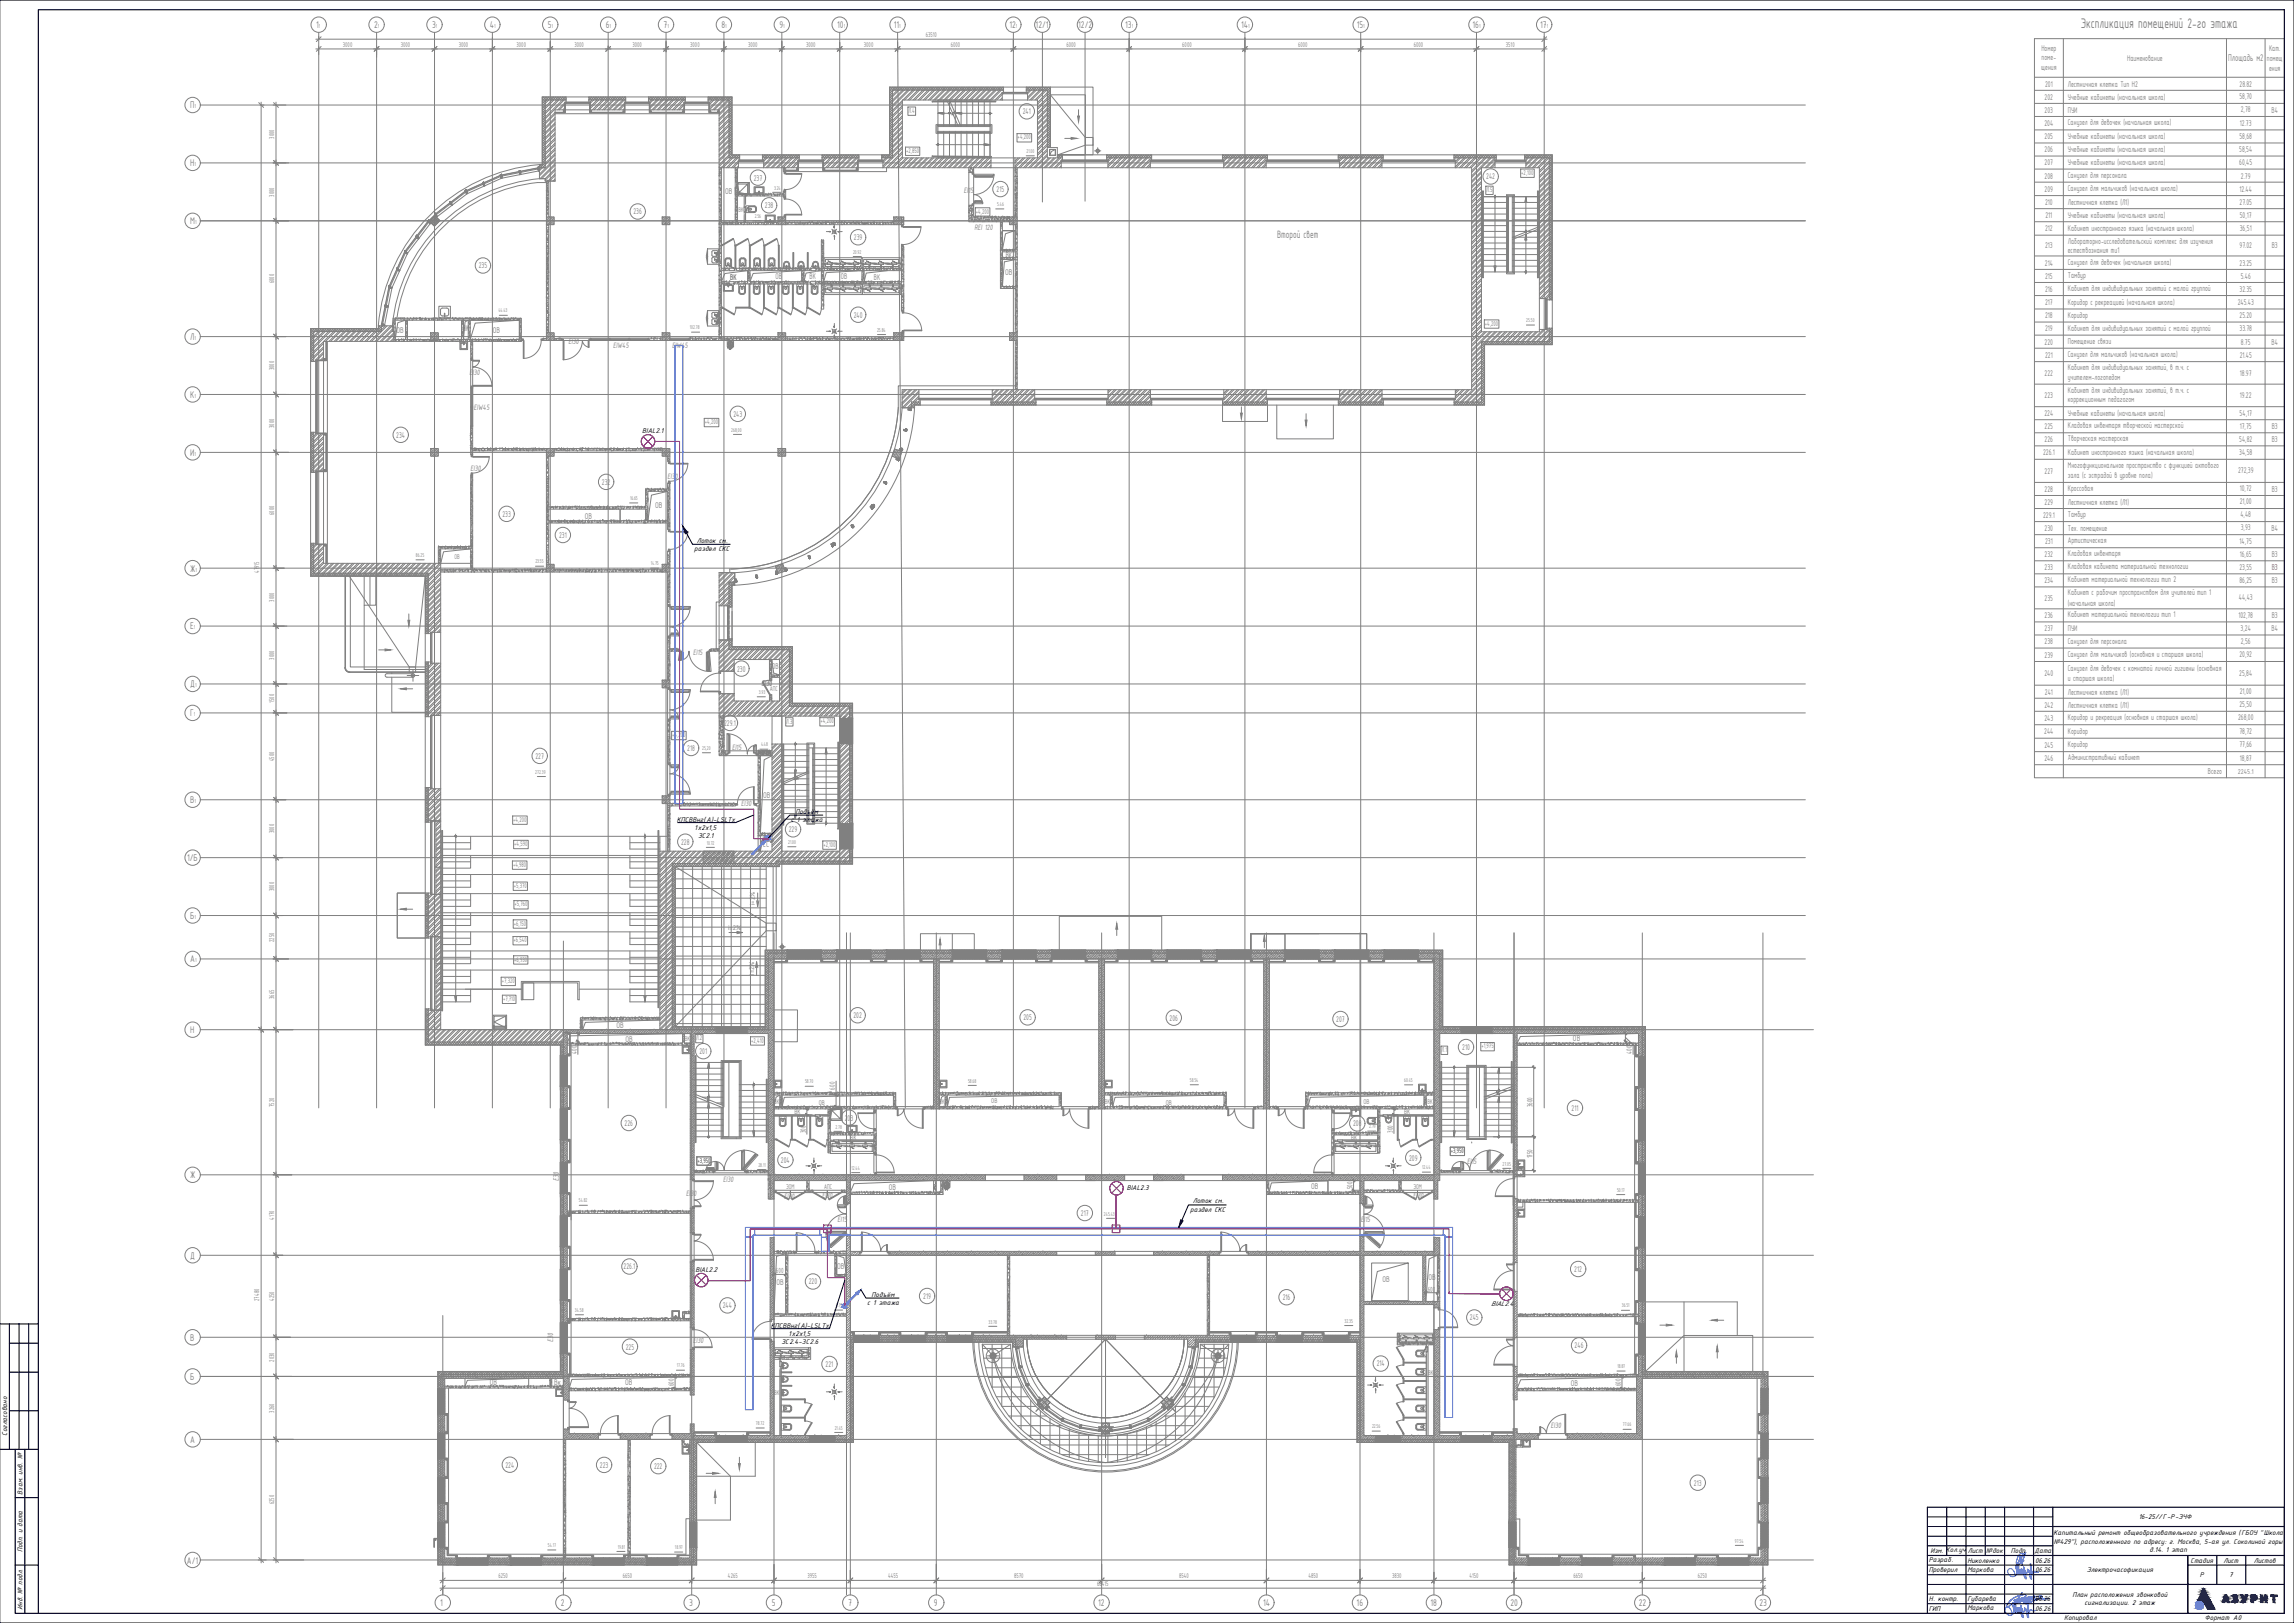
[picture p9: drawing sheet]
<svg xmlns="http://www.w3.org/2000/svg" width="1189mm" height="841mm" viewBox="0 0 1189 841" stroke-linecap="round" stroke-linejoin="round" font-family="sans-serif">
<defs><g id="words">
<text font-size="7.8" fill="#808080" x="1078" y="15">Экспликация помещений 2-го этажа</text>
<text font-size="5.9" fill="#808080" x="662" y="123">Второй свет</text>
<g font-size="5.4" fill="#808080">
<text x="164" y="15">1</text>
<text x="194" y="15">2</text>
<text x="224" y="15">3</text>
<text x="254" y="15">4</text>
<text x="284" y="15">5</text>
<text x="314" y="15">6</text>
<text x="344" y="15">7</text>
<text x="374" y="15">8</text>
<text x="404" y="15">9</text>
<text x="434" y="15">10</text>
<text x="463" y="15">11</text>
<text x="523" y="15">12</text>
<text x="537" y="15">12/1</text>
<text x="559" y="15">12/2</text>
<text x="583" y="15">13</text>
<text x="643" y="15">14</text>
<text x="703" y="15">15</text>
<text x="763" y="15">16</text>
<text x="798" y="15">17</text>
<text x="1155" y="32">Площадь м2</text>
<text x="99" y="56">П</text>
<text x="99" y="86">Н</text>
<text x="99" y="116">М</text>
<text x="99" y="176">Л</text>
<text x="99" y="206">К</text>
<text x="99" y="236">И</text>
<text x="99" y="296">Ж</text>
<text x="99" y="326">Е</text>
<text x="99" y="356">Д</text>
<text x="99" y="371">Г</text>
<text x="99" y="416">В</text>
<text x="97" y="446">1/Б</text>
<text x="99" y="476">Б</text>
<text x="99" y="499">А</text>
<text x="99" y="535">Н</text>
<text x="99" y="610">Ж</text>
<text x="99" y="652">Д</text>
<text x="99" y="695">В</text>
<text x="99" y="715">Б</text>
<text x="99" y="748">А</text>
<text x="97" y="810">А/1</text>
<text x="228" y="832">1</text>
<text x="291" y="832">2</text>
<text x="357" y="832">3</text>
<text x="400" y="832">5</text>
<text x="440" y="832">7</text>
<text x="484" y="832">9</text>
<text x="569" y="832">12</text>
<text x="655" y="832">14</text>
<text x="703" y="832">16</text>
<text x="741" y="832">18</text>
<text x="783" y="832">20</text>
<text x="849" y="832">22</text>
<text x="912" y="832">23</text>
</g>
<g font-size="4.7" fill="#808080">
<text x="1058" y="26">Номер</text>
<text x="1176" y="27">Кат.</text>
<text x="1058" y="31">поме-</text>
<text x="1102" y="32">Наименование</text>
<text x="1175" y="32">помещ</text>
<text x="1058" y="36">щения</text>
<text x="1176" y="37">ения</text>
<text x="1060" y="45">201</text>
<text x="1072" y="45">Лестничная клетка Тип Н2</text>
<text x="1161" y="45">28.82</text>
<text x="1060" y="52">202</text>
<text x="1072" y="52">Учебные кабинеты (начальная школа)</text>
<text x="1161" y="51">58,70</text>
<text x="530" y="59">241</text>
<text x="1060" y="58">203</text>
<text x="1072" y="58">ПУИ</text>
<text x="1161" y="58">2,78</text>
<text x="1177" y="58">В4</text>
<text x="1060" y="65">204</text>
<text x="1072" y="65">Санузел для девочек (начальная школа)</text>
<text x="1161" y="65">12.73</text>
<text x="1161" y="72">58,68</text>
<text x="1060" y="72">205</text>
<text x="1072" y="72">Учебные кабинеты (начальная школа)</text>
<text x="1060" y="79">206</text>
<text x="1072" y="79">Учебные кабинеты (начальная школа)</text>
<text x="1160" y="79">58,54</text>
<text x="1060" y="86">207</text>
<text x="1072" y="86">Учебные кабинеты (начальная школа)</text>
<text x="1160" y="85">60,45</text>
<text x="391" y="94">237</text>
<text x="770" y="93">242</text>
<text x="1060" y="93">208</text>
<text x="1072" y="92">Санузел для персонала</text>
<text x="1161" y="93">2.79</text>
<text x="376" y="101">ОВ</text>
<text x="517" y="99">215</text>
<text x="1060" y="99">209</text>
<text x="1072" y="99">Санузел для мальчиков (начальная школа)</text>
<text x="1161" y="99">12.44</text>
<text x="396" y="108">238</text>
<text x="1060" y="106">210</text>
<text x="1072" y="106">Лестничная клетка (Л1)</text>
<text x="1161" y="106">27.05</text>
<text x="328" y="111">236</text>
<text x="1060" y="113">211</text>
<text x="1072" y="113">Учебные кабинеты (начальная школа)</text>
<text x="1161" y="113">50,17</text>
<text x="1060" y="120">212</text>
<text x="1072" y="120">Кабинет иностранного языка (начальная школа)</text>
<text x="1161" y="120">36,51</text>
<text x="443" y="124">239</text>
<text x="1060" y="129">213</text>
<text x="1072" y="126">Лабораторно-исследовательский комплекс для изучения</text>
<text x="1072" y="131">естествознания ти1</text>
<text x="1161" y="129">97.02</text>
<text x="1177" y="129">В3</text>
<text x="521" y="134">ВК</text>
<text x="1060" y="138">214</text>
<text x="1072" y="137">Санузел для девочек (начальная школа)</text>
<text x="1161" y="138">23.25</text>
<text x="248" y="139">235</text>
<text x="521" y="143">ОВ</text>
<text x="378" y="145">ВК</text>
<text x="402" y="145">ОВ</text>
<text x="419" y="144">ВК</text>
<text x="436" y="145">ОВ</text>
<text x="453" y="145">ВК</text>
<text x="1060" y="144">215</text>
<text x="1072" y="144">Тамбур</text>
<text x="1161" y="144">5.46</text>
<text x="1060" y="151">216</text>
<text x="1072" y="151">Кабинет для индивидуальных занятий с малой группой</text>
<text x="1161" y="151">32.35</text>
<text x="1060" y="158">217</text>
<text x="1072" y="158">Коридор с рекреацией (начальная школа)</text>
<text x="1160" y="158">245.43</text>
<text x="442" y="165">240</text>
<text x="1060" y="165">218</text>
<text x="1072" y="165">Коридор</text>
<text x="1161" y="165">25.20</text>
<text x="205" y="173">ОВ</text>
<text x="240" y="171">ВК</text>
<text x="255" y="173">ОВ</text>
<text x="1060" y="172">219</text>
<text x="1072" y="171">Кабинет для индивидуальных занятий с малой группой</text>
<text x="1161" y="172">33.78</text>
<text x="1060" y="179">220</text>
<text x="1072" y="178">Помещение связи</text>
<text x="1161" y="179">8.75</text>
<text x="1177" y="179">В4</text>
<text x="1060" y="185">221</text>
<text x="1072" y="185">Санузел для мальчиков (начальная школа)</text>
<text x="1161" y="185">21.45</text>
<text x="1072" y="192">Кабинет для индивидуальных занятий, в т.ч. с</text>
<text x="1060" y="195">222</text>
<text x="1072" y="197">учителем-логопедом</text>
<text x="1161" y="195">18.97</text>
<text x="1072" y="203">Кабинет для индивидуальных занятий, в т.ч. с</text>
<text x="1060" y="206">223</text>
<text x="1072" y="208">коррекционным педагогом</text>
<text x="1161" y="206">19.22</text>
<text x="380" y="216">243</text>
<text x="1060" y="216">224</text>
<text x="1072" y="216">Учебные кабинеты (начальная школа)</text>
<text x="1161" y="215">54,17</text>
<text x="1072" y="222">Кладовая инвентаря творческой мастерской</text>
<text x="205" y="227">234</text>
<text x="1060" y="222">225</text>
<text x="1161" y="222">17,75</text>
<text x="1177" y="222">В3</text>
<text x="1060" y="229">226</text>
<text x="1072" y="229">Творческая мастерская</text>
<text x="1160" y="229">54,82</text>
<text x="1177" y="229">В3</text>
<text x="1059" y="236">226.1</text>
<text x="1072" y="236">Кабинет иностранного языка (начальная школа)</text>
<text x="1160" y="236">34,58</text>
<text x="1060" y="245">227</text>
<text x="1072" y="242">Многофункциональное пространство с функцией актового</text>
<text x="1160" y="245">272,39</text>
<text x="312" y="251">232</text>
<text x="1072" y="248">зала (с эстрадой в уровне пола)</text>
<text x="1060" y="255">228</text>
<text x="1072" y="254">Кроссовая</text>
<text x="1161" y="255">10,72</text>
<text x="1177" y="255">В3</text>
<text x="340" y="263">ОВ</text>
<text x="1060" y="262">229</text>
<text x="1072" y="262">Лестничная клетка (Л1)</text>
<text x="1161" y="261">21,00</text>
<text x="260" y="268">233</text>
<text x="303" y="269">ОВ</text>
<text x="1059" y="268">229.1</text>
<text x="1072" y="268">Тамбур</text>
<text x="1161" y="268">4,48</text>
<text x="1060" y="275">230</text>
<text x="1072" y="275">Тех. помещение</text>
<text x="1161" y="275">3,93</text>
<text x="1177" y="275">В4</text>
<text x="290" y="279">231</text>
<text x="1060" y="282">231</text>
<text x="1072" y="281">Артистическая</text>
<text x="1161" y="282">14,75</text>
<text x="1060" y="289">232</text>
<text x="1072" y="288">Кладовая инвентаря</text>
<text x="1161" y="288">16,65</text>
<text x="1177" y="289">В3</text>
<text x="1060" y="295">233</text>
<text x="1072" y="295">Кладовая кабинета материальной технологии</text>
<text x="1161" y="295">23,55</text>
<text x="1060" y="302">234</text>
<text x="1072" y="302">Кабинет материальной технологии тип 2</text>
<text x="1161" y="302">86,25</text>
<text x="1177" y="302">В3</text>
<text x="1060" y="311">235</text>
<text x="1072" y="309">Кабинет с рабочим пространством для учителей тип 1</text>
<text x="1160" y="311">44,43</text>
<text x="1072" y="314">(начальная школа)</text>
<text x="1060" y="320">236</text>
<text x="1072" y="320">Кабинет материальной технологии тип 1</text>
<text x="1160" y="320">102,78</text>
<text x="1177" y="320">В3</text>
<text x="1060" y="327">237</text>
<text x="1072" y="327">ПУИ</text>
<text x="1161" y="327">3,24</text>
<text x="1177" y="327">В4</text>
<text x="1060" y="334">238</text>
<text x="1072" y="333">Санузел для персонала</text>
<text x="1161" y="334">2,56</text>
<text x="1060" y="341">239</text>
<text x="1072" y="340">Санузел для мальчиков (основная и старшая школа)</text>
<text x="1161" y="340">20,92</text>
<text x="382" y="348">230</text>
<text x="400" y="346">ОВ</text>
<text x="1072" y="347">Санузел для девочек с комнатой личной гигиены (основная</text>
<text x="1060" y="350">240</text>
<text x="1072" y="353">и старшая школа)</text>
<text x="1160" y="350">25,84</text>
<text x="395" y="356">EI30</text>
<text x="1060" y="360">241</text>
<text x="1072" y="360">Лестничная клетка (Л1)</text>
<text x="1161" y="360">21,00</text>
<text x="1060" y="367">242</text>
<text x="1072" y="367">Лестничная клетка (Л1)</text>
<text x="1161" y="366">25,50</text>
<text x="375" y="376">229.1</text>
<text x="1060" y="374">243</text>
<text x="1072" y="373">Коридор и рекреация (основная и старшая школа)</text>
<text x="1160" y="373">268,00</text>
<text x="1059" y="381">244</text>
<text x="1072" y="380">Коридор</text>
<text x="1161" y="380">78,72</text>
<text x="356" y="389">218</text>
<text x="1060" y="388">245</text>
<text x="1072" y="387">Коридор</text>
<text x="1161" y="387">77,66</text>
<text x="278" y="393">227</text>
<text x="1060" y="394">246</text>
<text x="1072" y="394">Административный кабинет</text>
<text x="1161" y="394">18,87</text>
<text x="1144" y="401">Всего</text>
<text x="395" y="413">ОВ</text>
<text x="409" y="431">229</text>
<text x="353" y="438">228</text>
<text x="395" y="439">CC</text>
<text x="442" y="528">202</text>
<text x="319" y="533">ОВ</text>
<text x="530" y="529">205</text>
<text x="606" y="529">206</text>
<text x="693" y="530">207</text>
<text x="815" y="540">ОВ</text>
<text x="324" y="540">ОВ</text>
<text x="758" y="544">210</text>
<text x="362" y="546">201</text>
<text x="814" y="576">211</text>
<text x="438" y="581">203</text>
<text x="324" y="583">226</text>
<text x="701" y="584">208</text>
<text x="405" y="603">204</text>
<text x="730" y="601">209</text>
<text x="461" y="616">ОВ</text>
<text x="679" y="616">ОВ</text>
<text x="560" y="630">217</text>
<text x="323" y="658">226.1</text>
<text x="434" y="657">ОВ</text>
<text x="816" y="659">212</text>
<text x="402" y="666">ОВ</text>
<text x="419" y="666">220</text>
<text x="717" y="665">ОВ</text>
<text x="740" y="663">ОВ</text>
<text x="375" y="678">244</text>
<text x="478" y="673">219</text>
<text x="665" y="674">216</text>
<text x="762" y="684">245</text>
<text x="324" y="699">225</text>
<text x="816" y="699">246</text>
<text x="428" y="708">221</text>
<text x="714" y="708">214</text>
<text x="254" y="718">ОВ</text>
<text x="287" y="718">Вк</text>
<text x="324" y="718">ОВ</text>
<text x="814" y="718">ОВ</text>
<text x="262" y="761">224</text>
<text x="311" y="761">223</text>
<text x="339" y="761">222</text>
<text x="878" y="770">213</text>
</g>
<text font-size="4.7" fill="#ed1f24" x="1177" y="295">В3</text>
<g font-size="4.4" fill="#808080">
<text x="500" y="100">EI15</text>
<text x="505" y="119">REI 120</text>
<text x="295" y="178">EI30</text>
<text x="318" y="180">EIW45</text>
<text x="348" y="180">EIW45</text>
<text x="243" y="194">EI30</text>
<text x="246" y="213">EIW45</text>
<text x="244" y="244">EI30</text>
<text x="346" y="248">EI30</text>
<text x="359" y="339">EI15</text>
<text x="395" y="356">EI30</text>
<text x="379" y="389">EI15</text>
<text x="384" y="418">EI30</text>
<text x="760" y="603">EI15</text>
<text x="290" y="612" transform="rotate(-90 290 612)">E30</text>
<text x="375" y="612">EI30</text>
<text x="356" y="620">EI30</text>
<text x="406" y="621">EI30</text>
<text x="426" y="621">EI30</text>
<text x="732" y="621">EI30</text>
<text x="434" y="633">EI15</text>
<text x="705" y="633">EI15</text>
<text x="287" y="695" transform="rotate(-90 287 695)">E30</text>
<text x="359" y="696">EI30</text>
<text x="804" y="740">EI30</text>
</g>
<g font-size="4.2" fill="#808080">
<text x="396" y="435">500</text>
<text x="299" y="546" transform="rotate(-90 299 546)">400</text>
<text x="846" y="546" transform="rotate(-90 846 546)">400</text>
<text x="433" y="565" transform="rotate(-90 433 565)">600</text>
<text x="794" y="574" transform="rotate(-90 794 574)">3600</text>
<text x="418" y="587" transform="rotate(-90 418 587)">300</text>
<text x="722" y="587" transform="rotate(-90 722 587)">300</text>
<text x="794" y="600" transform="rotate(-90 794 600)">1750</text>
<text x="701" y="616" transform="rotate(-90 701 616)">500</text>
<text x="402" y="660">600</text>
<text x="740" y="669">600</text>
<text x="349" y="718" transform="rotate(-90 349 718)">600</text>
<text x="840" y="718" transform="rotate(-90 840 718)">600</text>
</g>
<g font-size="3.9" fill="#808080">
<text x="480" y="19">63510</text>
<text x="178" y="24">3000</text>
<text x="208" y="24">3000</text>
<text x="238" y="24">3000</text>
<text x="268" y="24">3000</text>
<text x="298" y="24">3000</text>
<text x="328" y="24">3000</text>
<text x="358" y="24">3000</text>
<text x="388" y="24">3000</text>
<text x="418" y="24">3000</text>
<text x="448" y="24">3000</text>
<text x="493" y="24">6000</text>
<text x="553" y="24">6000</text>
<text x="613" y="24">6000</text>
<text x="673" y="24">6000</text>
<text x="733" y="24">6000</text>
<text x="780" y="24">3510</text>
<text x="471" y="58">Л.4</text>
<text x="142" y="72" transform="rotate(-90 142 72)">3000</text>
<text x="527" y="72">+4,200</text>
<text x="470" y="79">+2,850</text>
<text x="788" y="91">+2,100</text>
<text x="142" y="102" transform="rotate(-90 142 102)">3000</text>
<text x="770" y="99">Л.5</text>
<text x="383" y="110">ВК</text>
<text x="506" y="111">+4,200</text>
<text x="142" y="147" transform="rotate(-90 142 147)">6000</text>
<text x="770" y="169">+4,200</text>
<text x="142" y="192" transform="rotate(-90 142 192)">3000</text>
<text x="142" y="222" transform="rotate(-90 142 222)">3000</text>
<text x="365" y="220">+4,200</text>
<text x="142" y="267" transform="rotate(-90 142 267)">6000</text>
<text x="236" y="290">ОВ</text>
<text x="134" y="297" transform="rotate(-90 134 297)">47915</text>
<text x="142" y="312" transform="rotate(-90 142 312)">3000</text>
<text x="142" y="342" transform="rotate(-90 142 342)">3000</text>
<text x="399" y="358">АПС</text>
<text x="142" y="364" transform="rotate(-90 142 364)">1500</text>
<text x="408" y="375">Л.3</text>
<text x="425" y="375">+4,200</text>
<text x="348" y="382">+4,200</text>
<text x="142" y="394" transform="rotate(-90 142 394)">4500</text>
<text x="1160" y="401">2245.1</text>
<text x="266" y="426">+4,200</text>
<text x="142" y="432" transform="rotate(-90 142 432)">3000</text>
<text x="267" y="438">+4,590</text>
<text x="427" y="439">+2,100</text>
<text x="266" y="449">+4,980</text>
<text x="142" y="462" transform="rotate(-90 142 462)">3000</text>
<text x="266" y="460">+5,370</text>
<text x="267" y="470">+5,760</text>
<text x="391" y="469" transform="rotate(-90 391 469)">i=2%</text>
<text x="266" y="480">+6,150</text>
<text x="377" y="482">i=2%</text>
<text x="142" y="488" transform="rotate(-90 142 488)">2250</text>
<text x="266" y="488">+6,540</text>
<text x="267" y="498">+6,930</text>
<text x="260" y="509">+7,320</text>
<text x="391" y="505" transform="rotate(-90 391 505)">i=2%</text>
<text x="142" y="518" transform="rotate(-90 142 518)">3665</text>
<text x="261" y="519">+7,710</text>
<text x="355" y="539">ВК</text>
<text x="361" y="539">Л.2</text>
<text x="389" y="540">+2,410</text>
<text x="747" y="545">Л.1</text>
<text x="768" y="543">+1,975</text>
<text x="142" y="574" transform="rotate(-90 142 574)">7520</text>
<text x="401" y="572">ВК</text>
<text x="424" y="572">ОВ</text>
<text x="487" y="572">ВК</text>
<text x="514" y="572">ОВ</text>
<text x="573" y="572">ВК</text>
<text x="604" y="572">ОВ</text>
<text x="707" y="572">ОВ</text>
<text x="740" y="572">ВК</text>
<text x="412" y="577">ВК</text>
<text x="728" y="577">ВК</text>
<text x="441" y="591">ВК</text>
<text x="700" y="591">ВК</text>
<text x="752" y="597">+3,950</text>
<text x="361" y="602">+3,950</text>
<text x="407" y="616">ЭОМ</text>
<text x="427" y="616">АПС</text>
<text x="733" y="616">ЭОМ</text>
<text x="142" y="632" transform="rotate(-90 142 632)">4170</text>
<text x="134" y="674" transform="rotate(-90 134 674)">27480</text>
<text x="142" y="674" transform="rotate(-90 142 674)">4250</text>
<text x="142" y="706" transform="rotate(-90 142 706)">2030</text>
<text x="740" y="712">ВК</text>
<text x="401" y="723">ВК</text>
<text x="142" y="732" transform="rotate(-90 142 732)">3260</text>
<text x="142" y="780" transform="rotate(-90 142 780)">6250</text>
<text x="258" y="818">6250</text>
<text x="323" y="818">6650</text>
<text x="377" y="818">4265</text>
<text x="418" y="818">3955</text>
<text x="460" y="818">4455</text>
<text x="526" y="818">8570</text>
<text x="569" y="822">68415</text>
<text x="611" y="818">8540</text>
<text x="678" y="818">4850</text>
<text x="722" y="818">3830</text>
<text x="762" y="818">4150</text>
<text x="815" y="818">6650</text>
<text x="880" y="818">6250</text>
</g>
<g font-size="3.9">
<text x="333" y="224">BIAL2.1</text>
<text x="361" y="281">Лоток см</text>
<text x="376" y="281">.</text>
<text x="360" y="285">раздел СКС</text>
<text x="412" y="422">Подъём</text>
<text x="351" y="426">КПСВВнг(А)-LSLTx</text>
<text x="360" y="430">1х2x1,5</text>
<text x="410" y="426">с 1 этажа</text>
<text x="362" y="434">ЗС2.1</text>
<text x="584" y="617">BIAL2.3</text>
<text x="618" y="624">Лоток см.</text>
<text x="617" y="628">раздел СКС</text>
<text x="360" y="659">BIAL2.2</text>
<text x="449" y="676">с 1 этажа</text>
<text x="452" y="672">Подъём</text>
<text x="773" y="677">BIAL2.4</text>
<text x="400" y="688">КПСВВнг(А)-LSLTx</text>
<text x="409" y="692">1х2x1,5</text>
<text x="405" y="697">ЗС2.4-ЗС2.6</text>
<text x="4" y="744" transform="rotate(-90 4 744)">Согласовано</text>
<text x="12" y="774" transform="rotate(-90 12 774)">Взам. инв. №</text>
<text x="1108" y="787">16-25//Г-Р-ЭЧФ</text>
<text x="1064" y="796">Капитальный ремонт общеобразовательного учреждения (ГБОУ &quot;Школа</text>
<text x="1064" y="800">№429&quot;), расположенного по адресу: г. Москва, 5-ая ул. Соколиной горы</text>
<text x="12" y="804" transform="rotate(-90 12 804)">Подп. и дата</text>
<text x="1000" y="809">Разраб.</text>
<text x="1000" y="805">Изм. Кол.уч</text>
<text x="1020" y="810">Николенко</text>
<text x="1020" y="805">Лист</text>
<text x="1029" y="805">№док</text>
<text x="1042" y="805">Подп.</text>
<text x="1054" y="805">Дата</text>
<text x="1055" y="810">06.26</text>
<text x="1114" y="804">д.14. 1 этап</text>
<text x="1135" y="810">Стадия</text>
<text x="1152" y="810">Лист</text>
<text x="1168" y="810">Листов</text>
<text x="1000" y="814">Проверил</text>
<text x="1020" y="814">Маркова</text>
<text x="1055" y="815">06.26</text>
<text x="1081" y="814">Электрочасофикация</text>
<text x="1140" y="817">Р</text>
<text x="1155" y="817">7</text>
<text x="1074" y="828">План расположения звонковой</text>
<text x="1000" y="829">Н. контр.</text>
<text x="1020" y="829">Губарева</text>
<text x="1055" y="830">06.26</text>
<text x="1080" y="832">сигнализации. 2 этаж</text>
<text x="12" y="834" transform="rotate(-90 12 834)">Инв. № подл.</text>
<text x="1000" y="835">ГИП</text>
<text x="1020" y="834">Маркова</text>
<text x="1055" y="835">06.26</text>
<text x="1070" y="839">Копировал</text>
<text x="1143" y="839">Формат А0</text>
</g>
<g font-size="3.1" fill="#808080">
<text x="165" y="15">1</text>
<text x="196" y="15">1</text>
<text x="226" y="15">1</text>
<text x="286" y="15">1</text>
<text x="316" y="15">1</text>
<text x="346" y="15">1</text>
<text x="376" y="15">1</text>
<text x="406" y="15">1</text>
<text x="437" y="15">1</text>
<text x="466" y="15">1</text>
<text x="527" y="15">1</text>
<text x="587" y="15">1</text>
<text x="647" y="15">1</text>
<text x="707" y="15">1</text>
<text x="767" y="15">1</text>
<text x="802" y="15">1</text>
<text x="101" y="56">1</text>
<text x="532" y="79">21.00</text>
<text x="101" y="86">1</text>
<text x="401" y="98">3.24</text>
<text x="517" y="107">5.46</text>
<text x="391" y="113">2.56</text>
<text x="101" y="116">1</text>
<text x="442" y="131">20.92</text>
<text x="258" y="162">44.43</text>
<text x="791" y="167">25.50</text>
<text x="358" y="171">102.78</text>
<text x="455" y="172">25.84</text>
<text x="101" y="176">1</text>
<text x="101" y="206">1</text>
<text x="379" y="224">268,00</text>
<text x="101" y="236">1</text>
<text x="327" y="259">16.65</text>
<text x="216" y="289">86.25</text>
<text x="277" y="292">23.55</text>
<text x="337" y="293">14.75</text>
<text x="101" y="296">1</text>
<text x="101" y="326">1</text>
<text x="393" y="360">3.93</text>
<text x="101" y="371">1</text>
<text x="364" y="389">25,20</text>
<text x="394" y="387">4.48</text>
<text x="277" y="401">272.39</text>
<text x="101" y="416">1</text>
<text x="366" y="438">10.72</text>
<text x="408" y="437">21.00</text>
<text x="101" y="476">1</text>
<text x="417" y="561">58.70</text>
<text x="502" y="561">58.68</text>
<text x="617" y="561">58.54</text>
<text x="728" y="561">60.45</text>
<text x="433" y="585">2.78</text>
<text x="710" y="585">2.79</text>
<text x="393" y="605">28.11</text>
<text x="737" y="606">12.44</text>
<text x="779" y="604">27.05</text>
<text x="441" y="606">12.44</text>
<text x="838" y="618">50.17</text>
<text x="300" y="623">54.82</text>
<text x="572" y="630">245.43</text>
<text x="433" y="677">8.75</text>
<text x="841" y="678">36.51</text>
<text x="298" y="680">34.58</text>
<text x="512" y="686">33.78</text>
<text x="697" y="685">32.35</text>
<text x="351" y="709">17.76</text>
<text x="838" y="709">18.87</text>
<text x="392" y="739">78.72</text>
<text x="433" y="741">21.45</text>
<text x="711" y="740">22.56</text>
<text x="841" y="739">77.66</text>
<text x="284" y="802">54.17</text>
<text x="320" y="802">19.81</text>
<text x="350" y="803">18.97</text>
<text x="899" y="799">97.54</text>
</g>
</g></defs>
<g fill="none" stroke="#808080" stroke-width=".52">
<path d="M283 52v1M284 52l-1 2M286 52l-3 3M287 52l-4 4M288 58l-5 5M288 59l-5 5M289 52l-6 6M290 52l-7 7M291 52l-8 9M292 52l-9 10M293 53l-4 4M293 56l-1 1"/>
<path d="M293 54l-3 3M293 57h.1M307 52l-1 1M308 52l-2 2M309 52l-3 3M310 52l-4 4M312 52l-5 5M313 52l-5 5M315 52l-5 5M316 52l-5 5M317 52l-5 5M318 52l-5 5"/>
<path d="M320 52l-5 5M321 52l-5 5M323 52l-5 5M324 52l-6 5M324 54l-4 3M324 56l-1 1M324 54l-3 3M338 52l-1 1M339 52l-2 2M340 52l-3 3M341 52l-4 4M343 52l-5 5"/>
<path d="M344 52l-5 5M346 52l-5 5M348 52l-5 5M349 52l-5 5M351 52l-5 5M352 52l-5 5M354 52l-6 5M354 52l-5 5M355 54l-4 3M355 56l-1 1M355 54l-3 3M369 52l-1 1"/>
<path d="M370 52l-2 2M372 52l-4 4M373 52l-5 5M374 52l-5 5M375 52l-5 5M377 52l-5 5M378 54l-5 5M378 56l-5 6M378 59l-5 5M378 52l-5 5M378 55l-5 5M378 57l-5 5"/>
<path d="M378 60l-5 5M463 47h.1M465 47l-2 2M466 47l-3 3M468 52l-5 5M468 55l-5 5M468 57l-5 5M468 60l-5 5M468 53l-5 5M468 56l-5 5M468 58l-5 5M468 47l-5 5"/>
<path d="M469 47l-6 6M470 47l-7 7M471 47l-8 8M473 47l-5 5M474 47l-5 5M476 47l-5 5M477 47l-6 5M478 47l-5 5M479 47l-5 5M481 47l-5 5M482 47l-5 5M484 47l-5 5"/>
<path d="M486 47l-5 5M487 47l-5 5M489 47l-5 5M490 47l-5 5M492 47l-6 5M492 47l-5 5M494 47l-5 5M495 47l-5 5M497 47l-5 5M498 47l-5 5M500 47l-6 5M500 47l-5 5"/>
<path d="M502 47l-5 5M503 47l-5 5M505 47l-5 5M506 47l-5 5M507 47l-5 5M508 47l-5 5M510 47l-5 5M511 47l-5 5M513 47l-5 5M514 47l-5 5M515 47l-5 5M516 47l-5 5"/>
<path d="M518 47l-5 5M519 47l-5 5M519 48l-3 4M519 51l-1 1M519 49l-2 3M519 52h.1M533 47v1M534 47l-1 2M536 47l-3 3M537 47l-4 4M539 47l-5 5M540 47l-5 5"/>
<path d="M541 47l-5 5M542 47l-5 5M543 48l-5 5M543 51l-5 5M543 53l-5 5M543 56l-5 5M543 59l-5 5M543 49l-5 5M543 52l-5 5M543 54l-5 5M543 57l-5 5M543 60l-5 5"/>
<path d="M288 61l-5 5M288 64l-5 5M288 66l-5 5M288 69l-5 5M288 72l-5 5M288 74l-5 5M288 77l-5 5M288 79l-5 6M288 62l-5 5M288 64l-5 6M288 67l-5 5M288 70l-5 5"/>
<path d="M288 75l-5 5M288 78l-5 5M378 78l-5 5M378 79l-5 5M378 62l-5 5M378 64l-5 5M378 67l-5 5M378 70l-5 5M378 72l-5 5M378 75l-5 5M378 63l-5 5M378 65l-5 5"/>
<path d="M378 68l-5 5M378 71l-5 5M378 73l-5 5M378 76l-5 5M468 63l-5 5M468 65l-5 5M468 68l-5 5M468 71l-5 5M468 73l-5 5M468 76l-5 5M468 79l-9 8M468 61l-5 5"/>
<path d="M468 64l-5 5M468 66l-5 5M468 69l-5 5M468 71l-5 6M468 74l-5 5M468 77l-10 10M468 79l-8 8M543 61l-5 5M543 64l-5 5M543 67l-5 5M543 69l-5 5M543 72l-5 5"/>
<path d="M543 75l-5 5M543 77l-10 10M543 80l-7 7M543 62l-5 5M543 65l-5 5M543 68l-5 5M543 70l-5 5M543 73l-5 5M543 75l-5 6M543 78l-9 9M280 87v1M281 87l-1 1"/>
<path d="M288 82l-8 8M288 85l-8 8M288 87l-5 6M288 90l-4 4M288 93l-1 1M288 80l-5 5M288 83l-8 8M288 86l-7 7M288 88l-5 5M288 91l-3 3M288 94h-1M378 80l-5 5"/>
<path d="M378 81l-5 5M379 82l-5 5M380 82l-5 5M382 82l-6 5M382 82l-5 5M383 83l-4 4M383 86l-1 1M383 84l-3 3M383 87h.1M397 82l-1 1M398 82l-2 2M399 82l-3 3"/>
<path d="M400 82l-4 4M402 82l-5 5M403 82l-5 5M405 82l-5 5M406 82l-6 5M407 82l-5 5M408 82l-5 5M410 82l-5 5M411 82l-5 5M413 82l-5 5M414 82l-6 5M414 84l-4 3"/>
<path d="M414 86l-1 1M414 84l-3 3M428 82l-1 1M428 82l-1 2M430 82l-3 3M431 82l-4 4M433 82l-5 5M434 82l-5 5M436 82l-6 5M436 82l-5 5M438 82l-5 5M439 82l-5 5"/>
<path d="M441 82l-5 5M442 82l-5 5M444 82l-6 5M444 82l-5 5M444 84l-3 3M444 86v1M444 84l-2 3M459 82l-1 1M460 82l-2 2M462 82l-4 4M468 81l-6 6M468 82l-5 5"/>
<path d="M470 82l-5 5M471 82l-5 5M472 82l-5 5M473 82l-5 5M475 82l-5 5M476 82l-5 5M478 82l-5 5M479 82l-6 5M480 82l-5 5M481 82l-5 5M483 82l-5 5M484 82l-5 5"/>
<path d="M486 82l-5 5M487 82l-6 5M488 82l-5 5M489 82l-5 5M491 82l-5 5M492 82l-5 5M494 82l-6 5M494 82l-5 5M496 82l-5 5M497 82l-5 5M499 82l-5 5M500 82l-5 5"/>
<path d="M502 82l-6 5M502 82l-5 5M504 82l-5 5M505 82l-5 5M507 82l-5 5M508 82l-5 5M509 82l-5 5M510 82l-5 5M512 82l-5 5M513 82l-5 5M514 83l-4 4M514 86l-2 1"/>
<path d="M514 84l-3 3M514 87h-1M528 82l-2 1M528 82l-2 2M530 82l-4 4M531 82l-5 5M533 82l-5 5M534 82l-5 5M536 82l-6 5M536 82l-5 5M543 81l-6 6M543 82l-5 5"/>
<path d="M544 82l-5 5M546 82l-5 5M547 82l-5 5M549 82l-5 5M550 82l-5 5M550 83l-4 4M550 86l-1 1M550 84l-3 3M550 87h.1M551 83h-1M574 82h.1M575 82l-1 1"/>
<path d="M576 82l-2 2M578 82l-4 4M579 82l-5 4M581 82l-5 5M582 82l-6 5M583 82l-5 5M584 82l-5 5M586 82l-5 5M587 82l-5 5M589 82l-6 5M589 82l-5 5M591 82l-5 5"/>
<path d="M592 82l-5 5M594 82l-5 5M595 82l-5 5M596 82l-5 5M596 85l-2 2M596 83l-4 4M596 86l-1 1M635 82l-1 1M636 82l-2 2M638 82l-4 3M639 82l-5 4M640 82l-5 5"/>
<path d="M641 82l-5 5M643 82l-5 5M644 82l-5 5M646 82l-5 5M647 82l-5 5M648 82l-5 5M649 82l-5 5M651 82l-5 5M652 82l-5 5M654 82l-5 5M655 82l-6 5M656 82l-5 5"/>
<path d="M656 85l-2 2M656 83l-4 4M656 85l-1 2M695 82l-1 1M696 82l-2 2M698 82l-4 3M699 82l-5 4M700 82l-5 5M701 82l-5 5M703 82l-5 5M704 82l-5 5M706 82l-5 5"/>
<path d="M707 82l-6 5M708 82l-5 5M709 82l-5 5M711 82l-5 5M712 82l-5 5M714 82l-5 5M715 82l-6 5M716 82l-5 5M716 85l-1 2M716 85l-2 2M716 83l-4 4M754 82h.1"/>
<path d="M756 82l-2 2M757 82l-3 3M759 82l-5 4M760 82l-5 5M761 82l-5 5M762 82l-5 5M764 82l-5 5M765 82l-5 5M767 82l-5 5M768 82l-5 5M768 91l-5 5M768 90l-5 5"/>
<path d="M768 92l-5 5M768 95l-5 5M768 89l-5 5M768 94l-5 5M768 97l-5 5M768 99l-5 5M768 98l-5 5M769 82l-6 7M770 82l-7 7M772 82l-9 9M773 82l-10 10M775 82l-5 5"/>
<path d="M775 84l-3 3M775 83l-5 4M775 85l-2 2M791 82h.1M792 82l-1 1M794 82l-3 3M795 82l-4 4M796 82l-5 5M797 82l-5 5M799 82l-5 5M800 82l-5 5M802 82l-5 5"/>
<path d="M803 82l-5 5M803 83l-5 6M803 86l-5 5M803 89l-5 5M803 91l-5 5M803 94l-5 5M803 97l-5 5M803 99l-5 5M803 84l-5 5M803 87l-5 5M803 90l-5 5M803 92l-5 5"/>
<path d="M803 95l-5 5M803 98l-5 5M768 102l-5 5M768 105l-5 5M768 107l-5 5M768 110l-5 5M768 113l-5 5M768 115l-5 5M768 118l-5 5M768 100l-5 5M768 103l-5 5M768 106l-5 5"/>
<path d="M768 108l-5 5M768 111l-5 5M768 113l-5 6M768 116l-5 5M768 119l-5 5M803 102l-5 5M803 110l-5 5M803 105l-5 5M803 107l-5 5M803 113l-5 5M803 115l-5 5M803 118l-5 5"/>
<path d="M803 100l-5 5M803 103l-5 5M803 106l-5 5M803 108l-5 5M803 111l-5 5M803 113l-5 6M803 116l-5 5M803 119l-5 5M768 128l-5 6M768 134l-5 5M768 139l-5 5M768 135l-5 5"/>
<path d="M768 137l-5 5M768 121l-5 5M768 123l-5 5M768 126l-5 5M768 131l-5 5M768 136l-5 6M768 121l-5 6M768 124l-5 5M768 127l-5 5M768 129l-5 5M768 132l-5 5M768 140l-5 5"/>
<path d="M803 123l-5 5M803 131l-5 5M803 121l-5 5M803 126l-5 5M803 128l-5 6M803 134l-5 5M803 136l-5 6M803 139l-5 5M803 121l-5 6M803 124l-5 5M803 127l-5 5M803 129l-5 5"/>
<path d="M803 132l-5 5M803 135l-5 5M803 137l-5 5M803 140l-5 5M768 142l-5 5M768 144l-5 5M768 147l-5 5M768 150l-5 5M768 152l-5 5M768 155l-5 5M768 143l-5 5M768 148l-5 5"/>
<path d="M768 151l-5 5M768 156l-5 5M768 158l-5 5M768 145l-5 5M768 153l-5 5M768 159l-5 5M803 144l-5 5M803 142l-5 5M803 147l-5 5M803 150l-5 5M803 152l-3 3M803 143l-5 5"/>
<path d="M803 145l-5 5M803 148l-5 5M803 151l-4 4M803 153l-2 2M163 172h.1M165 172l-2 2M166 172l-3 3M168 172l-5 5M168 180l-5 5M168 178l-5 5M169 172l-6 6M170 172l-7 8"/>
<path d="M171 172l-8 8M173 172l-10 10M174 172l-5 5M176 172l-6 5M176 172l-5 5M178 172l-5 5M179 172l-5 5M181 172l-5 5M182 172l-5 5M184 172l-6 5M184 172l-5 5M186 172l-5 5"/>
<path d="M187 172l-5 5M189 172l-5 5M190 172l-5 5M191 172l-5 5M192 172l-5 5M194 172l-5 5M195 172l-5 5M197 172l-5 5M198 169h.1M200 169l-2 2M201 169l-8 8M202 169l-8 8"/>
<path d="M203 169l-8 8M203 171l-6 6M203 171l-5 6M204 173l-3 4M204 172l-4 5M204 175l-2 2M204 176l-1 1M768 168l-5 5M768 171l-5 5M768 179l-5 5M768 169l-5 5M768 172l-5 5"/>
<path d="M768 180l-5 5M768 160l-5 5M768 163l-5 5M768 166l-5 5M768 161l-5 5M768 164l-5 5M768 166l-5 6M769 172l-6 7M770 172l-7 8M772 172l-9 9M773 172l-10 10M775 172l-5 5"/>
<path d="M776 172l-5 5M777 172l-5 5M778 172l-5 5M780 172l-5 5M781 172l-5 5M783 172l-5 5M784 172l-6 5M785 172l-5 5M786 172l-5 5M788 172l-5 5M789 172l-5 5M791 172l-5 5"/>
<path d="M792 172l-6 5M793 172l-5 5M794 172l-5 5M796 172l-5 5M797 172l-5 5M798 171h.1M800 171l-7 6M801 171l-7 6M802 171l-6 6M803 173l-4 4M803 176l-2 1M803 171l-6 6"/>
<path d="M803 174l-3 3M803 176l-1 1M168 182l-5 5M168 185l-2 2M168 181l-5 5M168 183l-4 4M168 186l-1 1M768 182l-5 5M768 184l-5 5M768 187l-5 5M768 189l-5 6M768 192l-5 5"/>
<path d="M768 195l-5 5M768 197l-11 11M768 182l-5 6M768 185l-5 5M768 188l-5 5M768 190l-5 5M768 193l-5 5M768 196l-5 5M768 198l-10 10M469 202l-1 1M470 202l-2 2M472 202l-4 4"/>
<path d="M472 209l-2 2M472 210l-1 1M472 202l-4 5M474 202l-6 7M475 202l-7 8M476 203l-8 8M476 205l-3 3M476 208h.1M476 206l-2 2M515 202l-1 1M517 202l-3 2M518 202l-4 3"/>
<path d="M519 202l-5 5M520 202l-6 6M522 202l-6 6M523 202l-7 6M525 202l-7 6M526 202l-7 6M527 202l-6 6M528 202l-6 6M530 202l-6 6M531 202l-7 6M533 202l-7 6M533 202l-6 6"/>
<path d="M535 202l-6 6M536 202l-6 6M536 204l-5 4M536 206l-2 2M536 204l-4 4M536 207l-1 1M575 202l-1 1M576 202l-2 2M578 202l-4 3M579 202l-5 4M580 202l-6 6M581 202l-6 6"/>
<path d="M583 202l-6 6M584 202l-7 6M586 202l-7 6M587 202l-7 6M588 202l-6 6M589 202l-6 6M591 202l-6 6M592 202l-7 6M594 202l-7 6M594 202l-6 6M596 202l-6 6M596 205l-4 3"/>
<path d="M596 207l-1 1M596 203l-5 5M596 205l-3 3M596 208h.1M634 202h.1M636 202l-2 2M637 202l-3 3M639 202l-5 4M640 202l-6 5M641 202l-6 6M642 202l-6 6M644 202l-6 6"/>
<path d="M645 202l-7 6M647 202l-7 6M647 202l-6 6M649 202l-6 6M650 202l-6 6M652 202l-6 6M653 202l-7 6M655 202l-7 6M655 202l-6 6M656 203l-5 5M656 206l-3 2M656 208h.1"/>
<path d="M656 204l-4 4M656 206l-2 2M694 202h.1M695 202l-1 1M697 202l-3 3M698 202l-4 4M700 202l-6 5M701 202l-7 6M702 202l-6 6M703 202l-6 6M705 202l-6 6M706 202l-7 6"/>
<path d="M708 202l-7 6M708 202l-6 6M710 202l-6 6M711 202l-6 6M713 202l-7 6M714 202l-7 6M716 202l-7 6M716 204l-4 4M716 207l-2 1M716 202l-6 6M716 205l-3 3M716 207l-1 1"/>
<path d="M755 202l-1 1M756 202l-2 2M758 202l-4 4M759 202l-5 5M761 202l-7 6M762 202l-7 6M768 200l-8 8M768 203l-6 5M768 205l-3 3M768 208h-1M768 201l-8 7M768 204l-5 4"/>
<path d="M768 206l-2 2M164 225l-1 1M165 225l-2 2M167 225l-4 4M167 225l-4 5M168 230l-5 5M168 235l-5 5M168 238l-5 5M168 226l-5 5M168 229l-5 5M168 232l-5 5M168 234l-5 5"/>
<path d="M168 237l-5 5M168 239l-5 5M168 227l-5 5M168 243l-1 1M168 242l-2 2M168 240l-4 4M163 282v1M164 282l-1 2M166 282l-3 4M167 282l-4 4M168 283l-5 5M168 286l-5 5"/>
<path d="M168 288l-5 6M168 291l-5 5M168 284l-5 5M168 287l-5 5M168 289l-5 5M168 292l-5 5M169 292l-5 5M170 292l-5 5M172 292l-5 5M173 292l-5 5M175 292l-5 5M176 292l-5 5"/>
<path d="M177 292l-5 5M178 292l-5 5M180 292l-5 5M181 292l-5 5M183 292l-5 5M184 292l-5 5M185 292l-5 5M186 292l-5 5M188 292l-5 5M189 292l-5 5M191 292l-5 5M192 292l-6 5"/>
<path d="M193 292l-5 5M194 292l-5 5M196 292l-5 5M197 292l-5 5M199 292l-5 5M200 292l-6 5M201 292l-5 5M202 292l-5 5M204 292l-5 5M205 292l-5 5M207 292l-6 5M207 292l-5 5"/>
<path d="M209 292l-5 5M210 292l-5 5M212 292l-5 5M213 292l-5 5M215 292l-6 5M215 292l-5 5M217 292l-5 5M218 292l-5 5M220 292l-5 5M221 292l-5 5M223 292l-6 5M223 292l-5 5"/>
<path d="M225 292l-5 5M226 292l-5 5M228 292l-6 6M228 294l-6 6M228 297l-6 6M228 299l-6 7M228 292l-6 7M228 295l-6 6M228 298l-6 6M374 297l-1 1M375 297l-2 2M377 297l-4 4"/>
<path d="M378 297l-5 5M379 297l-6 7M380 297l-7 7M381 298l-8 8M381 299l-3 3M228 302l-6 6M228 307l-6 7M228 310l-6 6M228 313l-6 6M228 315l-6 7M228 318l-6 6M228 300l-6 7"/>
<path d="M228 303l-6 6M228 306l-6 6M228 308l-6 7M228 311l-6 6M228 313l-6 7M228 316l-6 7M228 305l-6 6M228 319l-6 6M378 314h.1M378 317h.1M378 320h.1M378 318h.1"/>
<path d="M378 306l-5 5M378 302l-5 5M378 305l-5 5M378 310l-4 4M378 304l-5 5M378 309l-5 5M378 312l-2 2M378 307l-5 5M378 313l-2 1M378 315h.1M381 302h.1M381 301l-1 1"/>
<path d="M228 321l-6 6M228 323l-4 5M228 321l-6 7M228 326l-1 2M228 324l-3 4M228 327l-1 1M374 332l-1 1M375 332l-2 2M376 332l-3 3M377 332l-4 4M378 322h.1M378 325h.1"/>
<path d="M378 328h.1M378 330h.1M378 321h.1M378 323h.1M378 326h.1M378 331h.1M378 336l-5 5M378 333l-5 5M378 334l-5 5M378 336l-5 6M379 337l-6 6M380 337l-7 7"/>
<path d="M382 337l-9 9M383 337l-10 10M385 337l-12 11M385 337l-11 11M387 337l-5 5M388 337l-5 5M390 337l-5 5M391 337l-5 5M393 337l-6 5M393 337l-5 5M395 337l-5 5M396 337l-5 5"/>
<path d="M398 337l-5 5M399 337l-5 5M401 337l-6 5M401 337l-5 5M403 337l-5 5M404 337l-5 5M406 337l-5 5M407 337l-5 5M408 337l-5 5M409 339l-5 5M409 340l-5 5M409 337l-5 5"/>
<path d="M222 344h.1M224 344l-2 1M225 344l-3 2M226 344l-4 4M227 344l-5 5M228 344l-6 7M228 350l-6 6M228 352l-6 7M228 358l-6 6M228 345l-6 7M228 351l-6 6M228 356l-6 6"/>
<path d="M228 359l-6 6M228 347l-6 6M228 355l-6 6M228 348l-6 6M228 353l-6 7M373 359v1M375 359l-2 3M376 359l-3 4M378 359l-5 5M379 359l-6 6M380 359l-7 8M380 344l-3 4"/>
<path d="M380 347v1M380 343l-4 5M380 346l-1 2M409 341l-5 5M409 347l-5 5M409 349l-5 5M409 355l-5 5M409 360l-11 11M409 342l-5 5M409 348l-5 5M409 353l-5 5M409 356l-5 5"/>
<path d="M409 344l-5 5M409 352l-5 5M409 357l-5 5M409 345l-5 5M409 350l-5 5M409 358l-13 13M228 363l-6 6M228 364l-6 6M228 360l-6 7M228 366l-5 5M228 368l-2 3M228 361l-6 7"/>
<path d="M228 367l-4 4M228 369l-1 2M380 362l-7 8M380 360l-7 8M380 363l-7 8M382 363l-8 8M383 363l-8 8M385 363l-8 8M385 363l-7 8M387 363l-8 8M388 363l-8 8M390 363l-8 8"/>
<path d="M391 363l-8 8M392 363l-7 8M393 363l-7 8M395 363l-8 8M396 363l-8 8M398 363l-8 8M399 363l-8 8M400 363l-7 8M401 363l-7 8M403 363l-8 8M409 363l-8 8M409 361l-10 10"/>
<path d="M409 365l-6 6M409 366l-5 5M411 366l-5 5M412 366l-5 5M414 366l-5 5M415 366l-6 5M416 366l-5 5M417 366l-5 5M419 366l-5 5M420 366l-5 5M422 366l-6 5M422 366l-5 5"/>
<path d="M424 366l-5 5M425 366l-5 5M427 366l-5 5M428 366l-5 5M430 366l-6 5M430 366l-5 5M432 366l-5 5M433 366l-5 5M435 366l-5 5M436 366l-5 5M438 366l-6 5M438 366l-5 5"/>
<path d="M439 371l-4 3M440 366l-5 5M440 371l-5 5M440 374l-5 5M440 379l-5 5M440 372l-5 5M440 375l-5 5M440 377l-5 5M440 380l-5 5M440 368l-5 6M440 376l-5 6M440 367l-5 5 1-1"/>
<path d="M440 369l-3 3M400 386h.1M402 386l-2 1M403 386l-3 2M405 386l-5 4M405 388l-5 5M405 390l-5 5M405 393l-5 5M405 398l-5 5M405 386l-5 5M405 391l-5 5M405 394l-5 5"/>
<path d="M405 389l-5 5M405 397l-5 5M405 396l-5 5M405 399l-5 5M440 398l-5 5M440 382l-5 5M440 384l-5 6M440 387l-5 5M440 390l-5 5M440 383l-5 5M440 385l-5 5M440 392l-5 5"/>
<path d="M440 395l-5 5M440 388l-5 5M440 391l-5 5M440 393l-5 5M440 396l-5 5M440 399l-5 5M222 409h.1M223 409l-1 1M225 409l-3 3M226 409l-4 4M228 409l-6 5M228 411l-6 6"/>
<path d="M228 413l-6 7M228 416l-6 6M228 419l-6 6M228 409l-6 6M228 412l-6 6M228 414l-6 7M228 417l-6 6M228 420l-6 5M405 401l-5 5M405 404l-5 5M405 406l-5 5M405 409l-5 5"/>
<path d="M405 414l-5 5M405 417l-5 5M405 420l-5 5M405 402l-5 5M405 407l-5 5M405 410l-5 5M405 412l-5 6M405 415l-5 5M405 418l-5 5M405 412l-5 5M405 404l-5 6M440 400l-5 5"/>
<path d="M440 406l-5 5M440 408l-5 5M440 414l-5 5M440 416l-5 5M440 419l-5 5M440 401l-5 5M440 407l-5 5M440 409l-5 5M440 412l-5 5M440 414l-5 6M440 420l-5 5M440 403l-5 5"/>
<path d="M440 411l-5 5M440 404l-5 5M440 417l-5 5M226 425v38M228 425l-2 2M228 425v38M228 435l-2 3M228 421l-4 4M228 424l-1 1M228 422l-3 3M228 425h.1M228 427l-2 3"/>
<path d="M228 430l-2 3M228 433l-2 2M228 438l-2 2M228 426l-2 2M228 428l-2 3M228 431l-2 2M228 434l-2 2M228 436l-2 3M228 439l-2 2M405 433l-5 5M405 435l-5 6M405 436l-11 11"/>
<path d="M405 422l-5 5M405 425l-5 5M405 427l-5 6M405 430l-5 5M405 438l-9 9M405 423l-5 5M405 426l-5 5M405 428l-5 5M405 431l-5 5M405 434l-5 5M405 439l-8 8M440 422l-5 6"/>
<path d="M440 427l-5 5M440 429l-5 6M440 425l-5 5M440 428l-5 5M440 433l-5 5M440 436l-5 5M440 422l-5 5M440 424l-5 5M440 432l-5 5M440 435l-5 5M440 437l-8 9M440 430l-5 5"/>
<path d="M440 438l-8 8M226 449h.1M228 451l-2 3M228 443l-2 3M228 459l-2 3M228 457l-2 2M228 441l-2 2M228 446l-2 2M228 449l-2 2M228 441l-2 3M228 444l-2 3M228 447l-2 2"/>
<path d="M228 454l-2 2M228 450l-2 2M228 452l-2 3M228 455l-2 2M228 458l-2 2M342 441h.1M344 441l-2 2M345 441l-3 3M346 441l-4 5M347 441l-5 5M348 450l-6 6M348 455l-6 7"/>
<path d="M348 448l-6 6M348 451l-6 6M348 452l-6 7M348 458l-6 6M348 453l-6 7M348 456l-6 6M348 459l-6 6M349 441l-7 7M350 441l-8 8M352 441l-10 10M353 441l-11 11M354 441l-12 13"/>
<path d="M355 441l-6 6M357 441l-6 6M358 441l-6 6M360 441l-7 6M361 441l-7 6M362 441l-6 6M363 441l-6 6M365 441l-6 6M366 441l-6 6M368 441l-7 6M369 441l-7 6M370 441l-6 6"/>
<path d="M371 441l-6 6M373 441l-6 6M374 441l-7 6M376 441l-7 6M377 441l-7 6M378 441l-6 6M379 441l-6 6M381 441l-6 6M382 441l-7 6M384 441l-7 6M385 441l-7 6M386 441l-6 6"/>
<path d="M387 441l-6 6M389 441l-6 6M390 441l-7 6M392 441l-7 6M392 441l-6 6M394 441l-6 6M395 441l-6 6M397 441l-7 6M398 441l-7 6M400 441l-7 6M402 446l-1 1M402 447h.1"/>
<path d="M405 441l-7 6M406 441l-7 6M407 441l-5 5M408 441l-5 5M410 441l-5 5M411 441l-5 5M413 441l-5 5M414 441l-5 5M415 441l-5 5M416 441l-5 5M418 441l-5 5M419 441l-5 5"/>
<path d="M421 441l-5 5M422 441l-5 5M423 441l-5 5M424 441l-5 5M426 441l-5 5M427 441l-5 5M429 441l-5 5M430 441l-6 5M431 441l-5 5M432 441l-5 5M434 441l-5 5M435 441l-5 5"/>
<path d="M440 440l-6 6M440 443l-3 3M440 441l-5 5M440 445l-1 1M440 444l-2 2M223 463l-1 2M224 463l-2 3M226 463l-4 4M227 463l-5 5M228 464l-6 6M228 466l-6 7M228 469l-6 6"/>
<path d="M228 472l-6 6M228 474l-6 7M228 477l-6 6M228 480l-5 5M228 465l-6 6M228 467l-6 7M228 470l-6 6M228 473l-6 6M228 475l-6 7M228 478l-6 6M228 462l-1 1M228 460l-2 3"/>
<path d="M228 463h.1M348 460l-6 7M348 463l-6 6M348 466l-6 6M348 471l-6 6M348 474l-6 6M348 476l-6 7M348 479l-6 6M348 464l-6 6M348 467l-6 6M348 469l-6 7M348 472l-6 6"/>
<path d="M348 475l-6 6M348 477l-6 7M348 468l-6 7M348 461l-6 7M348 480l-6 6M226 485h.1M226 485v38M227 499l-1 2M228 485l-2 2M228 499l-2 2M228 485v38M228 493l-2 2"/>
<path d="M228 482l-3 3M228 485h.1M228 481l-5 4M228 483l-2 2M228 487l-2 3M228 490l-2 2M228 495l-2 3M228 498l-1 1M228 486l-2 2M228 488l-2 3M228 491l-2 2M228 494l-2 2"/>
<path d="M228 496l-2 3M228 499h.1M348 492l-6 7M348 498l-6 6M348 493l-6 6M348 498l-6 7M348 482l-6 6M348 483l-6 6M348 484l-6 7M348 487l-6 6M348 495l-6 6M348 485l-6 7"/>
<path d="M348 488l-6 6M348 490l-6 7M348 496l-6 6M348 490l-6 6M228 501l-2 2M228 514l-2 2M228 502l-2 2M228 507l-2 2M228 515l-2 2M228 518l-2 2M228 517l-2 2M228 510l-2 2"/>
<path d="M228 503l-2 3M228 506l-2 3M228 509l-2 2M228 511l-2 3M228 519l-2 3M228 504l-2 3M228 512l-2 3M348 500l-6 7M348 505l-6 7M348 508l-6 7M348 501l-6 6M348 506l-6 7"/>
<path d="M348 512l-6 6M348 514l-6 7M348 513l-6 7M348 519l-6 6M348 520l-6 6M348 503l-6 6M348 516l-6 6M348 509l-6 6M348 517l-6 6M348 511l-6 6M348 504l-6 6M223 523l-1 1"/>
<path d="M224 523l-2 3M225 523l-3 4M227 523l-5 5M228 525l-6 6M228 527l-6 7M228 530l-6 6M228 533l-6 6M228 523l-6 6M228 526l-6 6M228 528l-6 7M228 531l-6 6M228 534l-6 6"/>
<path d="M228 522l-1 1M228 520l-2 3M230 534l-6 6M231 534l-6 6M233 534l-7 6M234 534l-7 6M235 534l-6 6M236 534l-6 6M238 534l-6 6M239 534l-6 6M241 534l-7 6M242 534l-7 6"/>
<path d="M243 534l-6 6M244 534l-6 6M246 534l-6 6M247 534l-6 6M249 534l-7 6M250 534l-7 6M251 534l-6 6M252 534l-6 6M254 534l-6 6M255 534l-7 6M257 534l-7 6M258 534l-7 6"/>
<path d="M259 534l-6 6M260 534l-6 6M262 534l-6 6M263 534l-7 6M265 534l-7 6M265 534l-6 6M267 534l-6 6M268 534l-6 6M270 534l-7 6M271 534l-7 6M273 534l-7 6M273 534l-6 6"/>
<path d="M275 534l-6 6M276 534l-6 6M278 534l-7 6M279 534l-7 6M281 534l-7 6M281 534l-6 6M283 534l-6 6M284 534l-6 6M286 534l-7 6M287 534l-7 6M288 534l-6 6M289 534l-6 6"/>
<path d="M291 534l-6 6M292 535l-5 5M292 538l-2 2M292 534l-6 6M292 536l-4 4M292 539l-1 1M348 521l-6 7M348 528l-6 6M348 533v1M348 524l-6 6M348 527l-6 6M348 529l-4 5"/>
<path d="M348 522l-6 7M348 530l-3 4M348 532l-1 2M348 525l-6 6"/>
</g>
<g fill="none" stroke="#808080" stroke-width=".52">
<path d="M562 71h4v4h-4zM502 89v17M505 89v17M400 371v15M405 371v15M376 392h17M376 389h17M226 439h2M226 449h2M397 478h5v4h-5zM226 499h2M226 509h2"/>
<path d="M256 532h6M256 531v3M262 532v2M262 532v1M262 531v1"/>
</g>
<!-- layer: 0 -->
<g fill="none" stroke="#808080" stroke-width=".52">
<path d="M166 19l-2 3M802 19l-3 3M166 24l-2 3M196 24l-2 3M226 24l-2 3M256 24l-2 3M286 24l-2 3M316 24l-2 3M346 24l-2 3M376 24l-2 3M406 24l-2 3M436 24l-2 3"/>
<path d="M466 24l-2 3M526 24l-2 3M586 24l-2 3M646 24l-2 3M706 24l-2 3M766 24l-2 3M802 24l-3 3M134 53l3 3M142 53l2 3M293 54v4h-5h5v-4v4h-5M306 54v4h18v-4v4h-18v-4M306 53v5h18v-4"/>
<path d="M336 54v4h19v-4M337 54v4h18v-4M337 53v5h18v-4M367 54v4h6h-5v-4M368 53v5h5M494 58l-1 2 1-1M495 58l-1 1h1M559 57v6M552 72h6M142 83l2 3M414 84v4h-7M414 84v4h-7h7v-4"/>
<path d="M426 84v4h19v-4M427 84v4h18v-4M427 83v5h17v-4M142 113l2 3M227 159h6v6h-6zM142 173l2 3M169 177v10h-5M164 187h5v-10v10h-5M142 203l2 3M643 211v6M677 214v7M142 233l2 3"/>
<path d="M164 224h5v20h-5M164 225h5v19h-5M165 225h4v19h-5M142 293l2 3M164 282h5v10v-10h-5h5v10M212 318v6M142 323l2 3M196 337h7M142 353l2 3M208 357h6M142 368l2 3M142 413l2 3"/>
<path d="M413 402v1l-1-1v1M413 403l1 1-2-1v1M394 433h-1v7h1M394 433v7M142 443l2 3M142 473l2 3M208 471h6M579 479v6M142 496l2 2M408 495v3h-7M408 495v4h-7M425 495v3h9v-3v3h-8v-3"/>
<path d="M426 495v3h8v-3M451 495v3h9v-3M451 495v3h8v-3M477 495v3h7M487 487v6M494 495v3h-7M494 495v3h-7h7v-3M511 495v3h8v-3v3h-8v-3M511 495v3h8v-3M537 495v3h8v-3M562 495v3h7M563 495v3h6"/>
<path d="M579 495v3h-7M579 495v3h-7h7v-3M597 495v3h8v-3v3h-8v-3M597 495v3h8v-3M622 495v3h9v-3M623 495v3h8v-3M648 495v3h7M655 485v6M666 495v3h-8M666 495v3h-8h8v-3M683 495v3h9v-3v3h-8v-3M684 495v3h8v-3"/>
<path d="M709 495v3h9v-3M709 495v3h8v-3M735 495v3h8M134 532l3 3M142 532l2 3M291 535h4v12h-3M293 535h2v12h-2M773 553h23M795 552v56M847 542v80M848 542v6h3h-3v-6v5h3M848 547h1"/>
<path d="M849 547h-1h1h-1M291 563h4v12h-3M293 563h2v12h-2h2v-12h-2M366 571l1-1v2v-1M367 570v-1v2l1-1M777 566v1l-2-2 1 1M777 567l-1-1v1M848 563v12M848 563v12h1v-1h-1v1l1-1M848 574l1 1M848 563l1 1M849 563l-1 1v-1h1v1h-1"/>
<path d="M851 563h-3v12h3h-3v-12h3h-3v12h3M291 591h4v11h-3M774 589h22M848 591v12M848 591l1 1M849 591l-1 1v-1h1v1h-1M851 591h-3v12h3h-3v-12h3M851 591h-3v12h3M142 608l2 2M291 618h4v12h-3M293 618h2v12h-2h2v-12h-2M293 602h2v-12h-2h2v13h-2"/>
<path d="M398 609h1M774 607h22M848 602l1 1M848 619l1 1M849 602l-1 1v-1h1v1h-1M849 619l-1 1v-1h1v1h-1M851 619h-3v3v-3h3h-3v3M848 623v8h3M848 630l1 1M849 630l-1 1v-1h1v1h-1M142 649l2 3M291 646h4v12h-3"/>
<path d="M293 658h2v-12h-2h2v12h-2M848 657l1 1M848 647h1M849 657l-1 1v-1h1v1h-1M849 647h-1h1h-1M851 646h-3v12h3h-3v-12h3M851 647h-3v11h3M293 673h2v13h-2h2v-12h-2M293 674h2v11h-2M848 674l1 1M849 674l-1 1v-1h1v1h-1M851 674h-3v7"/>
<path d="M142 692l2 2M441 690h2v3M441 691h2v2M455 690h12v3v-2h-12v2zM456 693v-2h11v2M479 693v-3h12v3M480 693v-2h11v2M504 696a69 69 0 0 0 69 67 69 69 0 0 0 69-67M505 696a68 68 0 0 0 68 66 68 68 0 0 0 68-66M507 695a66 66 0 0 0 66 65 66 66 0 0 0 66-65M522 690h-18v3v-2h18M522 691h-18v2"/>
<path d="M627 690h11v3M627 691h11v2M651 690h11v3v-2h-11v2zM651 693v-2h11v2M675 693v-3h11v3M675 693v-2h11v2M705 690h-6v3v-2h6M705 691h-6v2M848 682v4h3M848 685l1 1M849 685l-1 1v-1h1v1h-1M860 687h7"/>
<path d="M887 684h6M890 697v7M142 712l2 3M293 701h2v12h-2M293 701h2v12h-2h2v-12zM850 702h-2v10M851 702h-3v10M869 700v6M229 732h3v11h-3M229 733h3v10h-3h3v-10zM911 733h1M912 733h-1h1h-1"/>
<path d="M914 732h-3v11h3M914 733h-3v10h3h-3v-10h3M142 745l2 2M228 756h4v10h-3M229 756h3v10h-3h3v-10zM359 745v-3h12v3M359 742h12v3v-2h-12v2zM361 747l18 18M383 755v6M399 742h-12v3v-3h12v2M399 743h-12v2M746 742h11v3v-2h-11h11v2"/>
<path d="M784 743h-11v2M784 742h-11v3M911 742l1 1M911 756l1 1M912 742l-1 1v-1h1v1h-1M912 756l-1 1v-1h1v1h-1M914 756h-3v10h3M229 779h3v10h-3M229 779h3v10h-3h3v-10h-3M366 763h6M371 773v6M911 765l1 1"/>
<path d="M911 779l1 1M912 765l-1 1v-1h1v1h-1M912 779l-1 1v-1h1v1h-1M914 779h-3v10h3M914 779h-3v10h3h-3v-10h3M228 797h-3v5M911 788l1 1M912 788l-1 1v-1h1v1h-1M134 807l3 3M142 807l2 3M225 802v-5h3h-3v5M229 802h3v4h5v3v-3h-5v-4z"/>
<path d="M229 802h3v4h5v3M231 818l-3 2M253 809v-3h12v3M253 806h12v3v-3h-12v3zM292 806h-12v3M292 806h-11v3M293 806h15v3v-3h-15M293 806h14v3M293 818l-2 2M323 809v-3h12v3v-3h-12v3v-3h12v3M357 806h-6v3M360 818l-3 2"/>
<path d="M402 818l-2 2M442 818l-3 2M486 818l-2 2M572 818l-2 2M658 818l-3 2M706 818l-2 2M744 818l-2 2M784 802h3v4h5v3v-3h-5v-4zM784 802h3v4h5v3M786 818l-3 2M808 808v-2h12v3M820 809v-3h-12v3v-3h12v3"/>
<path d="M835 809v-3h13v3v-3h-12v3M836 808v-2h11v3M852 818l-2 2M879 808v-2h11v3M890 809v-3h-12v3v-3h13v3M914 802h-3v4h-5v3v-3h5v-4h3h-3v4h-5v3M915 818l-3 2M231 822l-3 2M915 822l-3 2"/>
</g>
<g fill="none" stroke="#808080" stroke-width=".52">
<path d="M165 17v557M195 17v557M225 17v557M255 17v557M285 17v557M315 17v557M345 17v557M375 17v557M405 17v557M435 17v557M465 17l4 557M525 17v557"/>
<path d="M540 17v88M562 17v87M585 17v557M645 17v557M705 17v557M765 17v557M800 17v557M104 54h832M104 84h832M104 114h832M104 174h832M104 204h832"/>
<path d="M104 234h832M104 294h832M104 324h832M104 354h832M104 369h832M104 414h832M104 444h832M104 474h832M104 497h832M292 488v338M401 483v343M439 483v343"/>
<path d="M441 483v343M485 483v343M571 483v343M656 483v343M705 483v343M743 483v343M785 483v343M851 483v343M914 483v343M104 534h836M358 533v293M104 609h836"/>
<path d="M104 650h836M104 693h836M229 682v144M573 694l-36 37M104 713h836M538 724l6 5M569 739h8M607 724l-5 5M609 731l-36-37v61M104 746h836M104 808h836"/>
<circle cx="165" cy="13" r="4"/>
<circle cx="195" cy="13" r="4"/>
<circle cx="225" cy="13" r="4"/>
<circle cx="255" cy="13" r="4"/>
<circle cx="285" cy="13" r="4"/>
<circle cx="315" cy="13" r="4"/>
<circle cx="345" cy="13" r="4"/>
<circle cx="375" cy="13" r="4"/>
<circle cx="405" cy="13" r="4"/>
<circle cx="435" cy="13" r="4"/>
<circle cx="465" cy="13" r="4"/>
<circle cx="525" cy="13" r="4"/>
<circle cx="540" cy="13" r="4"/>
<circle cx="562" cy="13" r="4"/>
<circle cx="585" cy="13" r="4"/>
<circle cx="645" cy="13" r="4"/>
<circle cx="705" cy="13" r="4"/>
<circle cx="765" cy="13" r="4"/>
<circle cx="800" cy="13" r="4"/>
<circle cx="100" cy="54" r="4"/>
<circle cx="100" cy="84" r="4"/>
<circle cx="100" cy="114" r="4"/>
<circle cx="100" cy="174" r="4"/>
<circle cx="100" cy="204" r="4"/>
<circle cx="100" cy="234" r="4"/>
<circle cx="100" cy="294" r="4"/>
<circle cx="100" cy="324" r="4"/>
<circle cx="100" cy="354" r="4"/>
<circle cx="100" cy="369" r="4"/>
<circle cx="100" cy="414" r="4"/>
<circle cx="100" cy="444" r="4"/>
<circle cx="100" cy="474" r="4"/>
<circle cx="100" cy="497" r="4"/>
<circle cx="100" cy="534" r="4"/>
<circle cx="100" cy="609" r="4"/>
<circle cx="100" cy="650" r="4"/>
<circle cx="100" cy="693" r="4"/>
<circle cx="100" cy="713" r="4"/>
<circle cx="100" cy="746" r="4"/>
<circle cx="100" cy="808" r="4"/>
<circle cx="229" cy="830" r="4"/>
<circle cx="292" cy="830" r="4"/>
<circle cx="358" cy="830" r="4"/>
<circle cx="401" cy="830" r="4"/>
<circle cx="441" cy="830" r="4"/>
<circle cx="485" cy="830" r="4"/>
<circle cx="571" cy="830" r="4"/>
<circle cx="656" cy="830" r="4"/>
<circle cx="705" cy="830" r="4"/>
<circle cx="743" cy="830" r="4"/>
<circle cx="785" cy="830" r="4"/>
<circle cx="851" cy="830" r="4"/>
<circle cx="914" cy="830" r="4"/>
</g>
<g fill="none" stroke="#808080" stroke-width=".52">
<path d="M283 99h.1M283 95h.1M283 100h.1M283 96h.1M283 97h.1M284 99h.1M284 98h.1M284 97h.1M284 96h.1M284 95h.1M284 94h.1M284 100h.1"/>
<path d="M373 91h.1M373 96h.1M373 90h.1M373 98h.1M373 89h.1M373 95h.1M373 88h.1M373 94h.1M373 87h.1M373 99h.1M374 98h.1M374 91h.1"/>
<path d="M374 87h.1M374 94h.1M374 92h.1M374 88h.1M374 97h.1M374 100h.1M374 93h.1M381 88h.1M381 98h.1M381 89h.1M381 97h.1M381 92h.1"/>
<path d="M381 99h.1M381 90h.1M381 94h.1M381 91h.1M381 87h.1M382 90h.1M382 92h.1M382 94h.1M382 100h.1M382 99h.1M382 98h.1M382 88h.1"/>
<path d="M382 97h.1M382 96h.1M382 95h.1M382 93h.1M382 89h.1M382 91h.1M406 100h.1M406 99h.1M406 88h.1M406 89h.1M407 100h.1M407 87h.1"/>
<path d="M407 88h.1M407 99h.1M502 88h.1M502 89h.1M503 89h.1M503 88h.1M503 87h.1M504 87h.1M504 88h.1M504 89h.1M505 87h.1M505 88h.1"/>
<path d="M526 91v1M526 92h.1M526 88h.1M526 99h.1M526 94h.1M526 87h.1M526 89h.1M526 93h.1M526 97h.1M526 98h.1M526 91h.1M526 95h.1"/>
<path d="M526 90h.1M526 96h.1M527 92h.1M527 88h.1M527 91h.1M527 97h.1M527 89h.1M527 98h.1M527 95h.1M527 93h.1M527 90h.1M527 94h.1"/>
<path d="M527 100h.1M527 99h.1M527 96h.1M527 87h.1M283 104h.1M283 111h.1M283 117h.1M283 103h.1M283 101h.1M283 110h.1M283 119h.1M283 109h.1"/>
<path d="M283 108h.1M283 107h.1M283 112h.1M283 106h.1M283 105h.1M284 102h.1M284 107h.1M284 101h.1M284 109h.1M284 104h.1M284 120h.1M284 103h.1"/>
<path d="M284 117h.1M284 111h.1M284 105h.1M284 119h.1M284 118h.1M284 110h.1M284 106h.1M284 108h.1M373 116h.1M373 105h.1M373 103h.1M373 119h.1"/>
<path d="M373 108h.1M373 107h.1M373 110h.1M373 104v1M373 118h.1M373 115h.1M373 114h.1M373 109h.1M373 113h.1M373 117h.1M373 101h.1M373 120h.1"/>
<path d="M373 111h.1M373 104h.1M373 106h.1M373 114h1M374 101h.1M373 112h.1M374 111h.1M374 110h.1M374 119h.1M374 102h.1M374 109h.1M374 105h.1"/>
<path d="M374 118h.1M374 104h.1M374 108h.1M374 114h.1M374 107h.1M374 116h.1M374 106h.1M374 113h.1M374 103h.1M374 120h.1M375 116h.1M375 115h.1"/>
<path d="M376 115h.1M376 116h.1M377 116h.1M378 116h.1M378 115h.1M379 115h.1M379 116h.1M380 115h.1M380 116h.1M381 116h.1M381 103h.1M381 111h.1"/>
<path d="M381 114h.1M381 113h.1M381 109h.1M381 112h.1M381 101h.1M381 105h.1M381 104h.1M381 110h.1M381 108h.1M381 107h.1M381 106h.1M382 112h.1"/>
<path d="M382 102h.1M382 101h.1M382 103h-1M382 103h.1M382 114h.1M382 104h.1M382 115h.1M382 111h.1M382 109h.1M382 107h.1M382 110h.1M382 116h.1"/>
<path d="M382 105h.1M382 106h.1M383 116h.1M383 101h.1M384 101h.1M384 116h.1M384 115h.1M385 101h.1M385 116h.1M386 116h.1M386 115h.1M386 101h.1"/>
<path d="M387 102h.1M387 101h.1M387 116h.1M388 115h.1M388 101h.1M388 116h.1M389 101h.1M389 116h.1M389 101v1M390 101h.1M390 116h.1M391 116h.1"/>
<path d="M391 101h.1M392 116h.1M392 115h.1M392 101h.1M393 116h-1M393 116h.1M393 101h.1M394 101h.1M394 115h.1M394 102h.1M394 116h.1M395 116h.1"/>
<path d="M395 101h.1M395 115h.1M396 116h.1M396 101h.1M396 115h.1M397 101h.1M397 115h.1M397 116h.1M398 101h.1M398 115h.1M398 116h.1M399 101h.1"/>
<path d="M399 116h.1M399 115h.1M400 101h.1M400 116h.1M401 115h.1M401 101h.1M401 116h.1M402 101h.1M402 116h1M402 116h.1M402 115h.1M403 102h.1"/>
<path d="M403 101h.1M403 116h.1M404 101h.1M406 101h.1M406 102h.1M407 102h.1M407 116h.1M408 116h.1M409 116h.1M409 115h.1M410 116h.1M411 116h.1"/>
<path d="M412 116h.1M412 115h.1M413 116h.1M413 115h.1M414 116h.1M415 116h.1M415 115h.1M416 116h.1M417 116h.1M418 116h.1M419 115h.1M419 116h.1"/>
<path d="M419 115v1M420 115h.1M420 116h.1M421 115h.1M421 116h.1M422 116h.1M423 115h.1M423 116h.1M424 115h.1M424 116h.1M425 115h.1M425 116h.1"/>
<path d="M426 116h.1M426 115h.1M427 116h.1M428 116h.1M428 115h.1M429 115h.1M430 116h.1M431 116h.1M431 115h.1M432 115h.1M432 116h.1M433 116h.1"/>
<path d="M433 115h.1M434 116h.1M434 115h1M435 116h.1M435 115h.1M436 116h.1M436 115h.1M437 115h.1M437 116h.1M438 116h.1M438 115h.1M439 116h.1"/>
<path d="M439 115h.1M440 115h.1M440 116h.1M441 116h.1M442 115h.1M442 116h.1M443 116h.1M444 116h.1M444 115h.1M445 116h.1M445 115h.1M446 116h.1"/>
<path d="M446 115h.1M447 116h.1M447 115h.1M448 116h.1M449 116h.1M450 115h.1M450 116h.1M451 116h.1M452 116h.1M453 115h.1M453 116h.1M454 116h.1"/>
<path d="M454 115h.1M455 116h.1M456 116h.1M457 116h.1M457 115h.1M458 116h.1M458 116h-1M459 115h.1M459 116h.1M460 116h.1M461 116h.1M462 116h.1"/>
<path d="M462 115h.1M463 115h.1M463 116h.1M467 116h.1M467 114h.1M467 115h.1M468 113h.1M468 115h.1M468 114h.1M468 116h.1M502 110h.1M502 109h.1"/>
<path d="M502 112h.1M502 108h.1M502 114h.1M502 107h.1M502 113h.1M503 113h.1M503 112h.1M503 111h.1M503 109h.1M503 107h.1M503 108h.1M503 114h.1"/>
<path d="M503 113v1M503 110h.1M504 114h.1M504 112h.1M504 107h.1M504 111h.1M504 108h.1M504 110h.1M504 109h.1M504 113h.1M504 115h1M505 111h.1"/>
<path d="M505 107h-1M505 114h.1M505 113h.1M505 115h.1M505 112h.1M506 113h.1M506 114h.1M507 115h.1M507 114h.1M507 113h.1M507 112h.1M508 114h.1"/>
<path d="M508 115h.1M508 113h.1M508 112h.1M509 113h.1M509 114h.1M509 115h.1M510 114h.1M510 113h.1M510 115h.1M510 112h1M511 114h.1M511 113h.1"/>
<path d="M512 114h.1M512 113h.1M512 115h.1M513 115h.1M513 114h.1M513 113h.1M514 113h.1M514 114h.1M514 115h.1M514 112h.1M515 115h.1M515 114h.1"/>
<path d="M515 113h.1M516 114h.1M516 115h.1M516 113h.1M517 113h.1M517 115h.1M517 114h.1M518 113h.1M518 114h.1M519 114h.1M519 113h.1M519 115h.1"/>
<path d="M519 117h.1M519 116h.1M519 118h.1M520 112h.1M520 113h.1M520 114h.1M520 115h.1M521 114h.1M521 113h.1M522 114h.1M522 115h.1M522 113h.1"/>
<path d="M523 113h.1M523 115h.1M523 114h.1M526 105h.1M526 108h.1M526 101h.1M526 107h.1M526 111h.1M526 109h.1M526 112h.1M526 110h.1M526 103h.1"/>
<path d="M526 117h.1M526 102h.1M526 120h.1M526 104h.1M526 119h.1M527 111h.1M527 118h.1M527 110h.1M527 103h.1M527 104h.1M527 117h.1M527 109h.1"/>
<path d="M527 108h.1M527 107h.1M527 112h.1M527 106h.1M527 105h.1M527 102h.1M527 101h.1M527 119h.1M283 123h.1M283 131h.1M283 128h.1M283 140h.1"/>
<path d="M283 129h.1M283 127h.1M283 136h.1M283 135h.1M283 124h.1M283 122h.1M284 133h.1M284 137h.1M284 130h.1M284 125h.1M284 129h.1M283 134h.1"/>
<path d="M284 122h.1M284 132h.1M284 139h.1M284 136h.1M284 134h.1M284 124h.1M284 128h.1M284 138h.1M284 126h.1M284 135h.1M284 131h.1M284 140h.1"/>
<path d="M284 123h.1M284 127h.1M373 138h.1M373 127h.1M373 129v1M373 125h.1M373 133h.1M373 132h.1M373 121h.1M373 131h.1M373 130h.1M373 129h.1"/>
<path d="M373 128h.1M373 139h.1M373 122h.1M373 135h.1M373 140h.1M373 124h.1M373 126h.1M373 136h.1M373 123h.1M373 137h.1M374 131h.1M374 127h-1"/>
<path d="M374 133h.1M374 140h.1M374 126h.1M374 139h.1M374 127h.1M374 129h.1M374 134h.1M374 128h.1M375 140h.1M375 139h.1M376 139h.1M376 140h.1"/>
<path d="M377 139h.1M378 140h.1M378 139h.1M379 139h.1M380 140h.1M380 139h.1M381 139h.1M382 140h.1M382 139h.1M383 139h.1M383 140h.1M384 140h.1"/>
<path d="M385 139h.1M385 140h.1M385 139h1M386 139h.1M387 140h.1M387 139h.1M388 139h.1M388 140h.1M389 140h.1M390 139h.1M390 140h.1M391 139h.1"/>
<path d="M391 140h.1M392 139h.1M392 140h.1M393 140h.1M394 140h.1M394 139h.1M395 139h.1M395 140h.1M396 140h.1M396 139h.1M397 140h.1M398 140h.1"/>
<path d="M398 139h.1M399 140h.1M400 140h.1M400 139h.1M401 139h-1M401 139h.1M401 140h.1M402 140h.1M402 139h.1M403 139h.1M403 140h.1M404 139h.1"/>
<path d="M405 139h.1M406 140h.1M406 139h.1M407 139h.1M408 140h.1M408 139h.1M409 139h.1M409 140h.1M410 139h.1M411 140h.1M411 139h.1M412 140h.1"/>
<path d="M412 139h.1M413 139h.1M413 140h.1M414 139h.1M414 140h.1M415 140h.1M415 139h.1M416 140h.1M416 139h.1M417 139h.1M417 140h.1M418 139h.1"/>
<path d="M418 140h.1M419 139h.1M420 140h.1M420 139h.1M421 140h.1M421 139h.1M422 140h.1M422 139h1M423 140h.1M424 140h.1M425 139h.1M425 140h.1"/>
<path d="M426 139h.1M426 140h.1M426 127h.1M426 138h.1M426 125h.1M426 135h.1M426 128h.1M426 134h.1M426 137h.1M426 133h.1M426 130h.1M426 129h.1"/>
<path d="M426 126h.1M426 136h.1M426 132h.1M426 131h.1M427 139h.1M427 127h.1M427 137h.1M427 131h.1M427 128h.1M427 135h.1M427 126h.1M427 125h.1"/>
<path d="M427 129h.1M427 133h.1M427 132h.1M427 134h.1M427 140h.1M428 139h.1M429 139h.1M429 140h.1M430 140h.1M431 140h.1M431 139h.1M432 140h.1"/>
<path d="M433 140h.1M434 140h.1M435 140h.1M435 139h.1M436 140h.1M436 139h.1M437 139h.1M438 140h.1M439 139h.1M439 140h.1M440 140h.1M441 139h.1"/>
<path d="M442 139h.1M443 139h.1M444 140h.1M444 139h.1M445 139h-1M445 140h.1M445 139h.1M446 139h.1M446 140h.1M447 139h.1M447 140h.1M449 139h.1"/>
<path d="M449 140h.1M450 140h.1M450 139h.1M451 139h.1M452 139h.1M453 139h.1M454 140h.1M454 139h.1M455 140h.1M455 139h.1M456 140h.1M456 139h.1"/>
<path d="M457 140h.1M457 139h.1M458 140h.1M458 139h.1M459 140h.1M460 139h.1M460 140h.1M461 140h.1M461 139h.1M462 139h.1M463 140h.1M464 139h.1"/>
<path d="M464 140h.1M465 140h.1M466 139h.1M466 140h.1M467 140h.1M467 139h.1M467 129h.1M467 134h.1M467 133h.1M467 138h.1M467 131h.1M467 135h.1"/>
<path d="M467 137h.1M467 136h.1M468 135h.1M468 134h.1M468 133h.1M468 132h.1M468 131h.1M468 135h-1M468 130h.1M468 129h.1M468 128h.1M468 137h.1"/>
<path d="M468 140h.1M468 138h.1M468 139h.1M468 129v1M518 130h.1M518 121h.1M518 136h.1M518 132h.1M519 127h.1M519 128h.1M519 139h.1M519 123h-1"/>
<path d="M519 123h.1M519 122h.1M519 135h.1M519 124h.1M519 129h.1M519 134h.1M519 136h.1M519 140h.1M519 132h.1M519 121h.1M519 130h.1M519 128v1"/>
<path d="M519 138h.1M519 137h.1M519 125h.1M519 133h.1M519 131h.1M519 120h.1M519 126h.1M520 130h.1M520 134h.1M521 130h.1M521 134h.1M522 130h.1"/>
<path d="M522 135h.1M522 134h.1M523 130h.1M523 134h.1M524 130h.1M524 134h.1M525 130h.1M525 134h.1M526 124h.1M526 127h.1M526 126h.1M526 129h.1"/>
<path d="M526 125h.1M526 138h.1M526 123h.1M526 140h.1M526 122h.1M526 137h.1M526 121h.1M526 133h.1M527 132h.1M527 137h.1M527 131h.1M527 129h.1"/>
<path d="M527 126h.1M527 127h.1M527 139h.1M527 124h.1M527 122h.1M527 133h.1M527 120h.1M527 136h.1M527 135h.1M527 121h.1M527 128h.1M527 134h.1"/>
<path d="M527 130h.1M283 158h.1M283 154h.1M283 146h.1M283 141h.1M283 153h.1M283 152h.1M283 159h.1M283 151h.1M283 148h.1M283 160h.1M283 150h.1"/>
<path d="M283 149h.1M283 142h.1M284 147h.1M283 143h.1M283 147h.1M283 156h.1M283 145h.1M284 156h.1M284 160h-1M284 144h.1M284 155h.1M284 143h.1"/>
<path d="M284 149h.1M284 142h.1M284 141h.1M284 158h.1M284 151h.1M284 152h.1M284 150h.1M284 145h.1M284 157h.1M284 159h.1M284 148h.1M284 146h.1"/>
<path d="M284 144v1M284 154h.1M373 143h.1M373 145h.1M373 155h.1M373 146h.1M373 158h.1M373 157h.1M373 150h.1M373 147h.1M373 151h.1M373 148h.1"/>
<path d="M373 141h.1M373 153h.1M373 156h.1M373 154h.1M373 142h.1M373 160h.1M373 159h.1M374 157h.1M374 159h.1M374 152h.1M374 144h.1M374 151h.1"/>
<path d="M374 146h.1M374 150h.1M374 149h.1M374 148h.1M374 147h.1M374 156h.1M374 145h.1M374 155h.1M374 141h.1M374 143h.1M375 147h.1M375 146h.1"/>
<path d="M376 147h.1M376 146h.1M377 146h.1M377 147h.1M378 146h.1M378 147h.1M379 140h.1M379 147h.1M380 147h.1M381 147h.1M382 147h.1M382 146h.1"/>
<path d="M383 146h.1M384 146h.1M385 146h.1M386 147h.1M386 146h.1M386 140h.1M387 147h.1M388 146h.1M388 145h.1M388 141h.1M388 144h.1M388 143h.1"/>
<path d="M388 142h.1M389 144h.1M389 143h.1M389 142h.1M389 145h.1M389 146h.1M389 147h.1M390 147h.1M390 146h.1M391 146h.1M391 147h.1M392 146h.1"/>
<path d="M393 147h.1M393 146h.1M394 146h.1M394 147h.1M395 146h.1M395 147h.1M396 147h.1M397 147h.1M397 146h.1M398 147h.1M398 146h.1M399 146h.1"/>
<path d="M400 147h.1M400 146h.1M401 146h.1M401 147h.1M402 147h.1M403 147h.1M404 147h.1M404 140h.1M404 146h.1M405 140h.1M405 147h.1M406 146h.1"/>
<path d="M406 147h.1M407 146h.1M407 140h.1M407 147h.1M408 147h.1M409 146h.1M409 147h.1M410 147h.1M411 147h.1M412 147h.1M412 146h.1M413 147h.1"/>
<path d="M413 146h.1M414 146h.1M414 147h.1M415 147h.1M415 146h.1M415 143h.1M416 141h.1M416 144h.1M416 143h.1M416 145h.1M416 146h.1M416 147h.1"/>
<path d="M417 143h.1M416 142h.1M417 146h.1M417 142h.1M417 147h.1M417 145h.1M418 146h.1M418 147h.1M419 146h.1M420 146h.1M420 147h.1M421 146h.1"/>
<path d="M421 147h.1M422 147h.1M422 146h.1M423 147h.1M423 146h.1M424 146h.1M424 147h.1M425 146h.1M425 147h.1M426 146h.1M426 151h.1M426 155h.1"/>
<path d="M426 149h.1M426 152h.1M426 141h.1M426 148h.1M426 147h.1M426 145h.1M426 159h.1M426 144h.1M426 143h.1M426 142h.1M426 154h.1M426 156h.1"/>
<path d="M426 153h.1M427 152h.1M426 158h.1M426 150h.1M427 143h.1M427 158h.1M427 159h.1M427 145h.1M427 141h.1M427 154h.1M427 153h.1M427 156h.1"/>
<path d="M427 150h.1M427 147h.1M427 146h.1M428 147h.1M428 146h.1M429 146h.1M429 147h.1M430 146h.1M430 147h.1M430 147h1M431 146h.1M432 147h.1"/>
<path d="M433 146h.1M433 147h.1M434 147h.1M434 146h.1M435 146h.1M435 147h.1M436 147h.1M436 146h.1M437 140h.1M437 147h.1M437 146h.1M438 147h.1"/>
<path d="M438 146h.1M439 146h.1M439 147h.1M440 147h.1M440 146h.1M441 147h.1M441 146h.1M442 147h.1M442 146h.1M442 140h.1M443 146h.1M443 147h.1"/>
<path d="M444 146h.1M444 147h.1M445 146h.1M445 147h.1M446 147h.1M447 145h.1M447 144h.1M447 141h.1M447 147h.1M447 146h.1M447 143h.1M447 142h.1"/>
<path d="M448 144h.1M448 146h.1M449 146h.1M448 147h.1M449 146h-1M449 147h.1M450 146h.1M450 147h.1M450 147h1M451 147h.1M451 140h.1M451 146h.1"/>
<path d="M452 147h.1M452 146h.1M452 140h.1M453 140h.1M453 146h.1M453 147h.1M455 147h.1M455 146h.1M456 146h.1M456 147h.1M457 146h.1M458 147h.1"/>
<path d="M458 146h.1M459 147h.1M459 146h.1M460 146h.1M460 147h.1M461 147h.1M461 146h.1M462 147h.1M462 146h.1M463 147h.1M464 146h.1M465 146h.1"/>
<path d="M466 147h.1M466 146h.1M467 147h.1M467 146h.1M467 142h.1M467 143h.1M467 144h.1M467 156h.1M467 160h.1M467 159h.1M467 142v1M467 141h.1"/>
<path d="M467 153h.1M467 157h.1M467 150h.1M467 154h.1M468 148h.1M467 155h.1M468 149h.1M468 151h.1M468 160h.1M468 145h.1M468 154h.1M468 144h.1"/>
<path d="M468 156h.1M468 143h.1M468 157h.1M468 153h.1M468 150h.1M468 142h.1M468 152h.1M468 159h.1M468 158h.1M468 146h.1M468 155h.1M468 141h.1"/>
<path d="M518 146h.1M519 142h.1M519 149h.1M519 148h.1M519 147h.1M519 145h.1M519 146h.1M519 143h.1M519 144h.1M519 141h.1M520 149h.1M521 149h.1"/>
<path d="M522 149h.1M523 149h.1M524 149h.1M525 149h.1M526 150h.1M526 143h.1M526 155h.1M526 142h.1M526 148h.1M526 159h.1M526 152h.1M526 156h.1"/>
<path d="M526 158h.1M527 142h.1M527 159h.1M527 144h.1M527 157h.1M527 158h.1M527 146h.1M527 156h.1M527 153h.1M527 155h.1M527 141h.1M527 152h.1"/>
<path d="M527 154h.1M527 150v1M527 143h.1M527 151h.1M527 147h.1M527 148h.1M527 150h.1M527 149h.1M527 145h.1M204 169h.1M204 171h.1M204 167h.1"/>
<path d="M204 175h.1M204 170h.1M204 173h.1M204 166h.1M204 172h.1M204 174h.1M205 174h.1M204 168h.1M205 166h.1M205 168h.1M205 175h.1M205 173h.1"/>
<path d="M205 170h.1M205 167h.1M205 172h.1M205 176h.1M205 165h.1M205 177h.1M206 166h.1M206 176h.1M207 165h.1M207 177h.1M207 176h.1M207 176v1"/>
<path d="M208 165h.1M208 176h.1M208 177h.1M208 166h.1M209 176h.1M209 165h.1M209 177h.1M209 166h.1M210 177h.1M210 176h.1M210 166h.1M210 169v1"/>
<path d="M210 169h.1M210 171h.1M210 167h.1M210 175h.1M210 170h.1M210 173h.1M211 166h.1M211 172h.1M211 167h.1M211 174h.1M211 173h.1M211 176h.1"/>
<path d="M211 168h.1M211 175h.1M211 177h.1M211 165h.1M211 170h.1M212 166h.1M212 177h.1M213 176h.1M213 165h.1M213 177h.1M213 166h.1M214 166h.1"/>
<path d="M214 177h.1M214 176h.1M214 165h.1M215 165h.1M215 176h.1M216 176h.1M216 165h.1M216 166h.1M216 177h.1M217 176h.1M217 177h.1M217 165h.1"/>
<path d="M217 166h.1M218 177h.1M218 176h.1M218 165h.1M219 177h.1M219 165h.1M219 176h.1M220 177h.1M220 176h-1M220 166h.1M220 176h.1M220 165h.1"/>
<path d="M221 165h-1M221 165h.1M221 166h.1M221 177h.1M222 176h.1M222 166h.1M222 177h.1M223 165h.1M223 166h.1M223 177h.1M223 176h.1M224 166h.1"/>
<path d="M224 177h.1M224 176h.1M224 165h.1M225 176h.1M225 165h.1M225 166h.1M225 177h.1M226 176h.1M226 165h.1M227 165h.1M227 166h.1M228 166h.1"/>
<path d="M228 177h.1M228 165h.1M228 176h.1M229 166h.1M229 176h.1M229 177h.1M230 176h.1M230 166h.1M230 165h.1M231 176h.1M231 177h.1M231 165h.1"/>
<path d="M231 166h.1M232 165h.1M232 177h.1M232 176h.1M232 176v1M233 165h.1M233 176h.1M233 166h.1M234 176h.1M234 165h.1M235 177h.1M235 165h.1"/>
<path d="M235 176h.1M235 166h.1M236 176h.1M236 166h.1M236 165h.1M236 177h.1M237 177h.1M237 165h.1M237 176h.1M237 166h.1M238 166h.1M238 165h.1"/>
<path d="M238 177h.1M239 177h.1M239 166h.1M239 176h.1M239 169v1M239 169h.1M239 171h.1M239 167h.1M239 170h.1M239 165h.1M239 173h.1M240 165h.1"/>
<path d="M240 166h.1M240 172h.1M240 167h.1M240 174h.1M240 173h.1M240 168h.1M240 175h.1M240 176h.1M240 170h.1M240 177h.1M241 176h.1M241 165h.1"/>
<path d="M241 165h1M242 176h.1M242 165h.1M242 177h.1M243 169h.1M243 165h.1M243 171h.1M243 167h.1M243 175h.1M243 170h.1M243 173h.1M243 166h.1"/>
<path d="M243 172h.1M243 174h.1M243 176h.1M244 174h.1M243 168h.1M244 173h.1M244 177h.1M244 165h.1M244 170h.1M244 167h.1M244 172h.1M244 168h.1"/>
<path d="M244 177h-1M244 176h.1M244 180h.1M244 178h.1M244 166h.1M245 177h.1M245 179h.1M245 176h.1M245 178h.1M245 166h.1M245 165h.1M246 165h.1"/>
<path d="M246 176h.1M246 166h.1M246 177h.1M247 166h.1M247 177h.1M247 165h.1M247 176h.1M248 165h.1M248 177h.1M248 176h.1M249 176h.1M249 166h.1"/>
<path d="M249 165h.1M250 166h.1M250 165h.1M250 176h.1M250 177h.1M251 176h.1M251 166h.1M252 165h.1M252 176h.1M252 166h.1M252 177h.1M253 166h.1"/>
<path d="M253 176h.1M253 165h.1M253 177h.1M254 177h.1M254 166h.1M254 176h.1M255 176h.1M255 177h.1M255 166h.1M255 165h.1M256 166h.1M256 165h.1"/>
<path d="M256 176h.1M257 177h.1M257 165h.1M257 176h.1M257 166h.1M258 176h.1M258 166h.1M258 177h.1M259 176h.1M259 165h.1M259 166h.1M260 166h.1"/>
<path d="M260 177h.1M260 165h.1M261 177h.1M261 165h.1M261 166h.1M262 177h.1M262 166h.1M262 165h.1M263 166h.1M263 176h.1M263 177h.1M263 165h.1"/>
<path d="M264 165h.1M264 177h.1M264 176h.1M265 166h.1M265 176h.1M265 165h.1M265 177h.1M266 177h.1M266 176h.1M266 166h.1M266 165h.1M267 177h.1"/>
<path d="M267 165h.1M267 176h.1M268 177h.1M268 176h.1M268 166h.1M269 166h.1M269 176h.1M269 177h.1M269 165h.1M269 174h.1M269 173h.1M269 172h.1"/>
<path d="M269 171h.1M269 170h.1M269 169h.1M269 168h.1M269 167h.1M270 167h.1M270 165h.1M270 174h.1M270 169h.1M270 176h.1M270 175h.1M270 170h.1"/>
<path d="M270 173h.1M270 177h.1M270 171h.1M270 166h.1M270 172h.1M282 176h.1M283 175h.1M283 176h.1M283 167h.1M283 166h.1M283 170h.1M283 171h.1"/>
<path d="M283 161h.1M284 168h.1M284 161h.1M284 166h.1M284 170h.1M284 162h.1M284 165h.1M284 172h.1M284 163h.1M284 171h.1M284 160h.1M284 169h.1"/>
<path d="M284 167h.1M284 164h.1M287 176h.1M288 176h.1M288 175h.1M289 176h.1M290 176h.1M291 176h.1M336 176h.1M337 176h.1M337 175h.1M338 175h.1"/>
<path d="M338 176h.1M339 176h.1M339 175h.1M340 176h.1M340 175h.1M341 176h.1M342 175h.1M342 176h.1M357 175h.1M357 176h.1M358 176h.1M358 175h.1"/>
<path d="M359 176h.1M360 176h.1M360 175h.1M361 176h.1M362 175h.1M362 176h.1M363 176h.1M364 176h.1M365 176h.1M366 176h.1M367 175h.1M367 176h.1"/>
<path d="M368 176h.1M368 175h.1M369 175h.1M369 176h.1M370 176h.1M371 176h.1M371 175h.1M372 176h.1M373 176h.1M373 175h.1M373 172h.1M373 171h.1"/>
<path d="M373 174h.1M373 173h.1M373 162h.1M373 169h.1M373 167h.1M373 171v1M373 170h.1M373 166h.1M373 168h.1M373 165h.1M373 164h.1M373 163h.1"/>
<path d="M373 161h.1M374 173h.1M374 170h.1M374 161h.1M374 163h.1M374 166h.1M374 175h.1M374 165h.1M374 167h.1M374 169h.1M374 160h.1M374 172h.1"/>
<path d="M374 176h.1M375 176h.1M375 175h.1M376 176h.1M376 175h.1M377 175h.1M377 176h.1M378 176h-1M378 176h.1M378 175h.1M379 176h.1M379 175h.1"/>
<path d="M380 176h.1M380 175h.1M381 176h.1M382 176h.1M382 175h.1M383 175h.1M383 176h.1M384 176h.1M384 175h.1M385 176h.1M386 176h.1M386 175h.1"/>
<path d="M387 176h.1M387 175h.1M388 176h.1M389 176h.1M389 175h.1M390 175h.1M390 176h.1M391 176h.1M391 175h.1M392 176h.1M393 176h.1M394 176h.1"/>
<path d="M394 175h.1M395 175h.1M395 176h.1M396 176h.1M396 175h.1M397 175h.1M397 176h.1M398 176h.1M399 176h.1M399 175h.1M400 176h.1M401 176h.1"/>
<path d="M401 175h.1M402 176h.1M402 175h.1M403 176h.1M407 176h.1M408 176h.1M408 175h.1M409 176h.1M410 176h.1M411 176h.1M411 175h.1M412 176h.1"/>
<path d="M413 176h.1M414 176h.1M414 175h.1M415 175h.1M416 176h.1M416 175h.1M417 175h.1M417 176h.1M418 176h.1M419 176h.1M419 176h-1M419 175h.1"/>
<path d="M420 175h.1M420 176h.1M421 176h.1M421 175h.1M422 176h.1M422 175h.1M423 176h.1M423 175h.1M424 176h.1M425 176h.1M425 175h.1M426 176h.1"/>
<path d="M426 175h.1M427 176h.1M428 176h.1M429 175h.1M429 176h.1M430 176h.1M431 176h.1M432 176h.1M432 175h.1M433 176h.1M433 175h.1M434 176h.1"/>
<path d="M434 175h.1M435 176h.1M435 175h.1M436 176h.1M436 175h.1M437 176h.1M438 176h.1M439 176h.1M439 175h.1M440 175h.1M440 176h.1M441 175h.1"/>
<path d="M441 176h.1M442 176h.1M443 176h.1M444 176h.1M445 176h.1M445 175h.1M446 175h.1M446 176h.1M447 176h.1M447 175h.1M448 176h.1M448 175h.1"/>
<path d="M449 175h.1M449 176h.1M449 176h1M450 175h.1M451 176h.1M452 176h.1M452 175h.1M453 176h.1M453 175h.1M454 176h.1M455 176h.1M455 175h.1"/>
<path d="M456 175h.1M456 176h.1M457 176h.1M457 175h.1M458 175h.1M458 176h.1M459 175h.1M459 176h.1M460 176h.1M461 175h.1M461 176h.1M462 175h.1"/>
<path d="M463 176h.1M463 175h.1M467 161h.1M467 175h.1M467 172h.1M467 176h.1M467 173h.1M468 175h.1M468 176h.1M468 174h.1M468 161h.1M468 173h.1"/>
<path d="M526 163h.1M526 168h.1M526 167h.1M526 166h.1M526 170h.1M526 165h.1M526 164h.1M526 178h.1M527 169h.1M526 162h.1M526 161h.1M527 160h.1"/>
<path d="M527 170h.1M527 165h.1M527 177h.1M527 171h.1M527 162h.1M527 172h.1M527 166h.1M527 168h.1M527 179h.1M527 178h.1M527 161h.1M527 167h.1"/>
<path d="M527 164h.1M527 163h.1M244 180v1M244 182h.1M244 181h.1M244 184h.1M244 183h.1M244 185h.1M245 185h.1M245 186h.1M245 184h.1M245 181h.1"/>
<path d="M245 183h.1M526 182h.1M526 196h.1M526 185h.1M526 195h.1M526 200h.1M526 197h.1M526 187h.1M526 191h.1M526 199h.1M526 198h.1M526 181h.1"/>
<path d="M526 194h.1M527 188h.1M527 195l-1 1M527 195h.1M527 180h.1M527 194h.1M527 193h.1M527 190h.1M527 186h.1M527 192h.1M527 189h.1M527 191h.1"/>
<path d="M527 198h.1M527 196h.1M527 181h.1M527 185h.1M527 184h.1M527 183h.1M527 187h.1M527 193v1M527 199h.1M527 182h.1M527 200h.1M526 201h.1"/>
<path d="M527 201h.1M527 202h.1M244 231h.1M244 225h.1M244 228h.1M244 232h.1M244 227h.1M244 226h.1M244 224h.1M244 233h.1M244 229h.1M244 223h.1"/>
<path d="M244 222h.1M244 221h.1M244 235h.1M244 230h.1M245 230h.1M245 225h.1M245 224h.1M245 223h.1M245 233h.1M245 232h.1M245 231h.1M245 235h.1"/>
<path d="M245 226h.1M245 228h.1M245 227h.1M245 222h.1M246 233h.1M246 232h.1M247 234h.1M247 233h.1M248 233h.1M248 234h.1M249 233h.1M250 233h.1"/>
<path d="M251 234h.1M251 233h.1M253 232h.1M253 234h.1M253 233h.1M254 233h.1M254 232h.1M254 234h.1M255 233h.1M256 233h.1M256 234h.1M257 233h.1"/>
<path d="M257 232h.1M259 233h.1M260 233h.1M260 234h.1M261 232h.1M261 233h.1M262 234h.1M262 233h.1M262 232h.1M263 232h.1M263 233h.1M264 233h.1"/>
<path d="M265 233h.1M266 233h.1M266 234h.1M266 232h.1M267 233h.1M267 232h.1M268 233h.1M268 234h.1M269 234h.1M269 233h.1M270 233h.1M271 233h.1"/>
<path d="M272 233h.1M272 232h.1M273 233h.1M274 233h.1M274 234h.1M274 233v1M275 233h.1M276 234h.1M276 233h.1M277 234h.1M277 233h.1M277 232h.1"/>
<path d="M278 233h.1M279 233h.1M280 233h.1M281 233h.1M282 233h.1M283 234h.1M283 236h.1M283 239h.1M283 238h.1M284 237h.1M284 239h.1M284 240h.1"/>
<path d="M284 238h.1M284 236h.1M287 233h.1M288 233h.1M289 233h.1M289 232l-1 1M290 233h.1M291 233h.1M291 232h.1M292 234h.1M292 233h.1M292 232h.1"/>
<path d="M293 233h.1M293 234h.1M294 234h.1M294 233h.1M295 233h.1M296 233h.1M297 233h.1M298 233h.1M299 233h.1M299 234h.1M299 233v1M300 233h.1"/>
<path d="M301 233h.1M301 234h.1M302 232h.1M302 233h.1M302 234h.1M303 233h.1M304 233h.1M305 233h.1M305 234h.1M306 233h.1M307 233h.1M308 233h.1"/>
<path d="M309 233h.1M310 233h.1M311 233h.1M311 232h.1M312 233h.1M312 232h.1M312 234h.1M313 233h.1M314 234h.1M314 232h.1M314 233h.1M315 233h.1"/>
<path d="M316 233h.1M317 232h.1M317 233h.1M318 234h.1M318 233h.1M318 232h.1M319 233h.1M320 233h.1M320 232h.1M321 233h-1M321 233h.1M322 233h.1"/>
<path d="M323 233h.1M324 233h.1M325 233h.1M326 233h.1M326 234h.1M327 234h.1M328 234h.1M328 233h.1M329 233h.1M329 234h.1M330 233h.1M330 232h.1"/>
<path d="M331 233h.1M332 232h.1M332 233h.1M332 234h.1M333 232h.1M333 234h.1M333 233h.1M334 233h.1M334 234h.1M335 234h.1M335 233h.1M336 233h.1"/>
<path d="M337 233h.1M337 232h.1M338 233h.1M339 234h.1M339 233h.1M339 232h.1M340 233h.1M341 233h.1M341 234h.1M342 233h.1M342 234h.1M343 233h.1"/>
<path d="M343 232h.1M346 238h.1M346 239h.1M347 238h.1M347 237h.1M347 239h.1M244 255h.1M244 252h.1M244 251h.1M244 256h.1M244 253h.1M244 254h.1"/>
<path d="M244 260h.1M244 259h.1M244 258h.1M244 248h.1M244 247h.1M244 257h.1M244 246h.1M244 250h.1M245 256h.1M245 249h.1M245 250h.1M245 248h.1"/>
<path d="M245 247h.1M245 257h.1M245 259h.1M245 260h.1M245 252h.1M245 258h.1M283 258h.1M283 247h.1M283 249h.1M283 245h.1M283 251h.1M284 241h.1"/>
<path d="M283 259h.1M283 242h.1M283 257h.1M283 253h.1M283 254h.1M284 254h.1M284 253h.1M284 250h.1M284 252h.1M284 248h.1M284 247h.1M284 245h.1"/>
<path d="M284 260h.1M284 243h.1M284 258h.1M284 256h.1M284 259h.1M284 242h.1M284 257h.1M284 255h.1M284 249h.1M284 251h.1M284 244h.1M335 255h.1"/>
<path d="M335 254h.1M335 259h.1M335 257h.1M335 256h.1M335 260h.1M335 258h.1M336 253h.1M336 258h.1M336 260h.1M336 259h.1M336 259v1M336 254h.1"/>
<path d="M337 254h.1M338 254h.1M338 253h.1M339 254h.1M340 253h.1M340 254h.1M341 254h.1M342 254h.1M342 253h.1M343 254h.1M343 253h.1M343 255h.1"/>
<path d="M344 254h.1M345 254h.1M346 254h.1M346 257h.1M346 253h.1M346 252h.1M346 260h.1M346 259h.1M347 256h.1M347 258h.1M347 259h.1M347 253h-1"/>
<path d="M347 253h.1M347 257h.1M347 251h.1M347 255h.1M347 254h.1M347 252h.1M347 250h.1M244 266h.1M244 265h.1M244 269h.1M244 267h.1M244 266v1"/>
<path d="M244 277h.1M244 264h.1M244 263h.1M244 279h.1M244 262h.1M244 261h.1M244 278h.1M244 274h.1M244 271h.1M244 275h.1M244 280h.1M245 270h.1"/>
<path d="M244 273h.1M244 268h.1M244 272h.1M245 263h.1M245 276h.1M245 267h.1M245 269h.1M245 280h.1M245 275h.1M245 271h.1M245 262h.1M245 266h.1"/>
<path d="M245 278h.1M245 265h.1M245 279h.1M245 268h.1M245 264h.1M283 261h.1M283 271h.1M283 279h.1M283 278h.1M283 276h.1M283 265h.1M283 277h.1"/>
<path d="M283 264h.1M283 275h.1M283 274h.1M283 280h.1M283 272h.1M283 268h.1M283 273h.1M284 264h.1M284 270h.1M284 280h.1M284 269h.1M284 267h.1"/>
<path d="M284 263h.1M284 266h.1M284 279h.1M284 268h.1M284 277h-1M284 277h.1M284 271h.1M284 274h.1M284 265h.1M284 273h.1M284 262h.1M284 275h.1"/>
<path d="M284 261h.1M284 276h.1M284 278h.1M284 261v1M285 270h.1M285 271h.1M285 263h.1M285 264h.1M286 270h.1M286 263h.1M286 271h.1M287 270h.1"/>
<path d="M287 263h.1M287 264h.1M287 271h.1M288 263h.1M288 271h.1M288 270h.1M289 263h.1M289 271h.1M289 270h.1M290 271h.1M290 270h.1M290 263h.1"/>
<path d="M290 264h.1M291 263h-1M291 264h.1M291 270h.1M291 271h.1M291 263h.1M292 264h.1M292 270h.1M292 263h.1M293 270h.1M293 271h.1M293 264h.1"/>
<path d="M293 263h.1M294 270h.1M294 263h.1M294 271h.1M294 264h.1M295 263h.1M295 264h.1M295 271h.1M296 263h.1M296 270h.1M296 271h.1M296 264h.1"/>
<path d="M297 263h.1M297 270h.1M297 271h.1M298 263h.1M298 271h.1M298 270h.1M299 264h.1M299 271h.1M299 263h.1M300 270h.1M300 263h.1M300 271h.1"/>
<path d="M301 263h.1M301 271h.1M301 270h.1M302 271h.1M302 270h.1M302 263h.1M303 271h.1M303 263h.1M303 264h.1M303 270h.1M304 263h.1M305 270h.1"/>
<path d="M305 263h.1M305 271h.1M306 270h.1M305 264h.1M306 263h.1M306 271h.1M307 264h.1M307 263h.1M307 271h.1M307 270h.1M308 263h.1M308 270h.1"/>
<path d="M308 264h.1M309 271h.1M309 263h.1M310 270h.1M310 264h.1M310 271h.1M310 263h.1M311 270h.1M311 263h.1M311 271h.1M312 263h.1M312 270h.1"/>
<path d="M313 271h.1M313 263h.1M313 264h.1M313 270h.1M314 270h.1M314 271h.1M314 264h.1M314 263h.1M315 270h.1M315 263h-1M315 263h.1M315 264h.1"/>
<path d="M316 270h.1M316 264h.1M316 263h.1M317 270h.1M317 271h.1M318 263h.1M317 264h.1M317 263h.1M318 270h.1M318 271h.1M319 271h.1M319 270h.1"/>
<path d="M319 263h.1M319 264h.1M320 263h.1M320 271h.1M320 264h.1M320 270h.1M321 264h.1M321 271h.1M321 270h.1M321 270v1M321 263h.1M322 270h.1"/>
<path d="M322 263h.1M322 271h.1M322 264h.1M323 264h.1M323 270h.1M323 271h.1M323 263h.1M324 263h.1M324 270h.1M325 270h.1M325 264h.1M325 271h.1"/>
<path d="M325 263h.1M326 263h.1M326 270h.1M326 271h.1M326 264h.1M327 263h.1M327 271h.1M328 271h.1M328 270h.1M328 264h.1M328 263h.1M329 271h.1"/>
<path d="M329 263h.1M329 270h.1M330 271h.1M330 263h.1M331 270h.1M331 264h.1M331 263h.1M332 270h.1M332 263h.1M332 264h.1M333 271h.1M333 263h.1"/>
<path d="M333 270h.1M334 271h.1M334 263h.1M334 270h.1M335 269h.1M335 263h.1M335 266h.1M335 265h.1M335 261h.1M335 264h.1M335 270h.1M335 262h.1"/>
<path d="M335 267h.1M335 268h.1M335 271h.1M335 270h1M336 271h.1M336 270h.1M336 265h.1M336 263h.1M336 269h.1M336 268h.1M336 267h.1M336 266h.1"/>
<path d="M336 264h.1M337 270h.1M337 271h.1M338 270h.1M339 270h.1M339 271h.1M340 270h.1M340 271h.1M341 271h.1M341 270h.1M342 271h.1M342 270h.1"/>
<path d="M343 271h.1M343 270h.1M344 271h.1M344 270h.1M345 270h.1M345 271h.1M346 270h.1M346 264h.1M346 268h.1M346 274h.1M346 273h.1M346 265h.1"/>
<path d="M346 272h.1M346 271h.1M346 267h.1M346 269h.1M346 261h.1M346 266h.1M347 266h.1M346 263h.1M347 271h.1M347 262h.1M347 261h.1M347 263h.1"/>
<path d="M347 260h.1M347 268h.1M347 270h.1M347 272h.1M347 269h.1M347 273h.1M347 264h.1M227 287h.1M228 288h.1M227 283h.1M227 286h.1M227 290h.1"/>
<path d="M227 292h.1M227 291h.1M227 284h.1M228 286h.1M228 292h.1M228 285h.1M228 290h.1M228 291h.1M228 289h.1M228 287h.1M228 284h.1M228 296h.1"/>
<path d="M229 283h.1M229 296h.1M229 284h.1M230 284h.1M230 296h.1M231 296h.1M231 295h.1M231 284h.1M231 283h.1M232 284h.1M232 296h.1M232 283h.1"/>
<path d="M233 284h.1M233 296h.1M233 295h.1M234 296h.1M234 295h.1M234 284h.1M234 283h.1M235 296h.1M235 284h.1M235 295h.1M236 296h.1M236 284h.1"/>
<path d="M237 283h.1M237 295h.1M237 284h.1M238 284h.1M238 296h.1M238 295h.1M239 284h.1M239 296h.1M239 283h.1M239 295h.1M240 284h.1M240 296h.1"/>
<path d="M241 296h.1M241 284h.1M241 283h.1M242 295h.1M242 284h.1M242 296h.1M243 283h.1M243 296h.1M243 295h.1M243 284h.1M244 283h.1M244 289h.1"/>
<path d="M244 291h.1M244 284h.1M244 286h.1M244 288h.1M244 293h.1M244 292h.1M244 281h.1M244 282h.1M244 294h.1M244 290h.1M244 296h.1M244 295h.1"/>
<path d="M245 290h.1M245 289h.1M245 288h.1M245 287h.1M245 296h.1M245 293h.1M245 286h.1M245 283h.1M245 282h.1M245 285h.1M245 292h.1M245 284h.1"/>
<path d="M245 294h.1M245 291h.1M245 281h.1M245 289v1M245 295h.1M246 296h.1M246 295h.1M247 296h.1M247 295h.1M248 295h.1M248 296h.1M249 296h.1"/>
<path d="M250 295h.1M250 296h.1M251 295h.1M251 296h.1M252 296h.1M252 295h.1M253 296h.1M254 296h.1M255 296h.1M256 296h.1M257 296h.1M258 296h.1"/>
<path d="M259 296h.1M259 295h.1M260 296h.1M260 295h.1M261 295h.1M261 296h.1M262 296h.1M263 296h.1M264 296h.1M265 296h.1M266 295h.1M266 296h.1"/>
<path d="M267 295h.1M267 296h.1M268 296h.1M268 295h.1M269 296h.1M270 295h.1M270 296h.1M271 296h.1M271 295h.1M272 296h.1M272 295h.1M273 296h.1"/>
<path d="M273 295h.1M274 295h.1M274 296h.1M275 296h.1M275 295h.1M276 296h.1M277 295h.1M277 296h.1M278 296h.1M279 296h.1M280 296h.1M281 295h.1"/>
<path d="M281 296h.1M282 296h.1M282 295h.1M283 295h.1M283 296h.1M283 285h.1M283 291h.1M283 289h.1M283 283h.1M283 287h.1M284 290h.1M283 284h.1"/>
<path d="M284 286h.1M284 292h.1M284 287h.1M284 282h.1M284 281h.1M284 289h.1M284 288h.1M284 284h.1M284 283h.1M284 291h.1M287 296h.1M288 296h.1"/>
<path d="M289 296h.1M289 295h.1M290 296h.1M290 295h.1M291 296h.1M291 295h.1M292 295h.1M292 296h.1M293 296h.1M294 295h.1M294 296h.1M295 296h.1"/>
<path d="M296 295h.1M296 296h.1M297 296h.1M298 296h.1M298 295h.1M299 295h.1M299 296h.1M300 295h.1M300 296h.1M301 296h.1M302 296h.1M303 295h.1"/>
<path d="M303 296h.1M304 296h.1M304 295h.1M305 296h.1M305 295h.1M306 296h.1M306 295h.1M307 296h.1M307 295h.1M308 295h.1M308 296h.1M309 296h.1"/>
<path d="M310 295h.1M310 296h.1M311 296h.1M312 296h.1M312 295h.1M313 296h.1M314 296h.1M315 296h.1M316 295h.1M316 296h.1M317 296h.1M318 296h.1"/>
<path d="M318 295h.1M319 296h.1M319 295h.1M320 295h.1M321 296h.1M321 295h.1M322 295h.1M322 296h.1M323 296h.1M323 295h.1M324 296h.1M325 295h.1"/>
<path d="M325 296h.1M326 296h.1M326 295h.1M327 296h.1M327 295h.1M328 296h.1M328 295h.1M329 296h.1M330 296h.1M330 295h.1M331 296h.1M331 295h.1"/>
<path d="M332 296h.1M332 295h.1M333 296h.1M333 295h.1M334 296h.1M335 296h-1M335 296h.1M336 296h.1M338 296h.1M339 296h.1M339 295h.1M340 295h.1"/>
<path d="M340 296h.1M341 296h.1M341 295h.1M342 296h.1M343 296h.1M346 288h.1M346 300h.1M346 291h.1M346 287v1M346 286h.1M346 299h.1M346 292h.1"/>
<path d="M346 290h.1M347 289h.1M347 288h.1M347 299h.1M347 298h.1M347 297h.1M347 290h.1M347 292h.1M347 291h.1M347 287h.1M347 286h.1M346 301h.1"/>
<path d="M346 305h.1M346 304h.1M346 312h.1M346 307h.1M346 311h.1M346 303h.1M346 310h.1M346 309h.1M346 306v1M346 308h.1M346 306h.1M347 305h.1"/>
<path d="M347 312h.1M347 304h.1M347 301h.1M347 303h.1M347 302h.1M347 310h.1M347 300h.1M347 309h.1M347 306h.1M347 308h.1M347 311h.1M346 338h.1"/>
<path d="M346 337v1M346 331h.1M346 333h.1M346 330h.1M346 334h.1M346 337h.1M346 339h.1M346 332h.1M347 338h.1M346 340h.1M347 340h.1M347 336h.1"/>
<path d="M347 334h.1M347 331h.1M347 339h.1M347 330h.1M347 335h.1M347 337h.1M347 333h.1M347 332h.1M348 337h.1M349 337h.1M349 336h.1M350 336h.1"/>
<path d="M350 337h.1M351 337h.1M351 336h.1M369 337h.1M370 337h.1M371 337h.1M372 337h.1M346 346h.1M346 343h.1M346 342h.1M346 352h.1M346 345h.1"/>
<path d="M346 349h.1M346 351h.1M346 341h.1M347 352h.1M346 350h.1M346 348h.1M347 347h.1M347 346h.1M347 345h.1M347 344h.1M347 343h.1M347 342h.1"/>
<path d="M347 341h.1M347 348h.1M347 351h.1M347 350h.1M399 344h.1M399 346h.1M399 349h.1M399 342h.1M399 347h.1M399 350h.1M399 343h.1M399 352h.1"/>
<path d="M399 351h.1M399 345h.1M400 347h.1M400 352h.1M400 351h.1M400 348h.1M400 350h.1M400 344h.1M400 349h.1M400 346h.1M400 345h.1M400 343h.1"/>
<path d="M401 350h.1M401 351h-1M401 351h.1M402 351h.1M402 350h.1M403 350h.1M403 351h.1M404 350h.1M346 379h.1M346 376h.1M346 378h.1M346 377h.1"/>
<path d="M346 374h.1M347 376h.1M347 375h.1M347 379h.1M347 380h.1M347 378h.1M347 377h.1M347 374h.1M373 372h.1M373 380h.1M373 374h.1M373 379h.1"/>
<path d="M373 378h.1M373 377h.1M373 375h.1M373 376h.1M373 373h.1M373 371h.1M374 379h.1M374 378h.1M374 380h.1M374 374h.1M374 372h.1M374 376h.1"/>
<path d="M374 373h.1M374 375h.1M374 377h.1M375 379h.1M375 377h.1M375 375h.1M375 378h.1M375 380h.1M375 374h.1M375 373h.1M375 372h.1M375 376h.1"/>
<path d="M375 371h.1M399 362v1M399 363h.1M399 362h.1M399 360h.1M399 361h.1M400 360l-1 1M400 363h.1M400 362h.1M346 395h.1M346 388h.1M346 382h.1"/>
<path d="M346 391h.1M346 383h.1M346 387h.1M346 392h.1M346 384h.1M346 390h.1M346 385h.1M346 394h.1M346 393h.1M347 384h.1M347 389h.1M347 386h-1"/>
<path d="M347 386h.1M347 388h.1M347 387h.1M347 385h.1M347 383h.1M347 382h.1M347 394h.1M347 381h.1M347 390h.1M347 392h.1M347 395h.1M373 383h.1"/>
<path d="M373 384h.1M373 389h.1M373 381h.1M373 387h.1M373 382h.1M373 391h.1M373 388h.1M373 385h.1M373 386h.1M374 381h-1M374 388h.1M374 387h.1"/>
<path d="M374 386h.1M374 389h.1M374 382h.1M374 390h.1M374 383h.1M374 391h.1M374 381h.1M374 385h.1M375 389h.1M375 386h.1M375 387h.1M375 384h.1"/>
<path d="M375 382h.1M375 391h.1M375 381h.1M375 385h.1M375 388h.1M375 390h.1M375 383h.1M376 390h.1M393 391h.1M393 397h.1M393 400h.1M393 390h.1"/>
<path d="M393 389h.1M393 393h.1M393 395h.1M393 392h.1M393 398h.1M393 399h.1M394 397h.1M394 390h.1M394 398h.1M394 393h.1M394 391h.1M394 392h.1"/>
<path d="M394 395h.1M394 399h.1M394 396h.1M394 394h.1M394 389h.1M395 390h.1M395 391h.1M395 389h.1M396 390h.1M396 391h.1M396 389h.1M396 392h.1"/>
<path d="M397 389h.1M397 391h.1M397 390h.1M397 390v1M398 390h.1M398 389h.1M398 391h.1M399 391h.1M399 390h.1M399 389h.1M400 390h.1M400 391h.1"/>
<path d="M346 418h.1M346 420h.1M346 417h.1M346 419h.1M347 420h.1M347 419h.1M347 418h.1M347 417h.1M347 416h.1M348 417h.1M348 418h.1M348 417h1"/>
<path d="M349 417h.1M350 417h.1M351 417h.1M351 416h.1M352 417h.1M353 418h.1M353 417h.1M354 417h.1M355 416h.1M355 418h.1M355 417h.1M356 417h.1"/>
<path d="M357 417h.1M357 418h.1M358 417h.1M359 417h.1M360 417h.1M361 416h.1M361 417h.1M362 417h.1M362 418h.1M363 417h.1M364 417h.1M365 417h.1"/>
<path d="M366 417h.1M367 417h.1M367 418h.1M368 417h.1M369 417h.1M370 417h.1M370 416h.1M371 417h.1M371 416h.1M371 418h.1M372 417h.1M373 418h.1"/>
<path d="M373 417h.1M374 417h.1M375 417h.1M376 417h.1M377 417h.1M378 417h.1M378 416h.1M379 417h.1M380 417h.1M379 418h.1M380 416h.1M380 418h.1"/>
<path d="M381 417h.1M393 406v1M393 413h.1M393 407h.1M393 409h.1M393 415h.1M393 401h.1M393 414h.1M393 420h.1M393 403h.1M393 419h.1M393 408h.1"/>
<path d="M393 405h.1M393 404h.1M393 412h.1M393 416h.1M393 410h.1M393 418h.1M393 406h.1M394 413h.1M393 417h.1M394 416h.1M394 411h.1M394 406h.1"/>
<path d="M394 415h.1M394 417h.1M394 414h.1M394 419h.1M394 418h.1M394 412h.1M394 405h.1M394 401h.1M394 410h.1M394 403h.1M394 409h.1M394 408h.1"/>
<path d="M394 407h.1M394 404h.1M394 420h.1M394 402h.1M346 425h.1M346 429h.1M346 432h.1M346 421h.1M346 430h.1M346 428h.1M346 440h.1M346 424h.1"/>
<path d="M346 437h.1M346 439h.1M346 436h.1M346 431h.1M346 423h.1M346 438h.1M346 435h.1M346 434h.1M346 433h.1M347 439h.1M347 435h.1M347 433h.1"/>
<path d="M347 431h.1M347 438h.1M347 430h.1M347 425h.1M347 429h.1M347 428h.1M347 427h.1M347 434h.1M347 426h.1M347 422h.1M347 424h.1M347 423h.1"/>
<path d="M347 421h.1M347 436h.1M347 432h.1M347 437h.1M393 432h.1M393 426h.1M393 426v1M393 431h.1M393 430h.1M393 429h.1M393 428h.1M393 422h.1"/>
<path d="M393 427h.1M393 425h.1M393 421h.1M393 424h.1M393 423h.1M393 433h.1M394 424h.1M394 431h.1M394 425h.1M394 430h.1M394 426h.1M394 428h.1"/>
<path d="M394 433h.1M394 432h.1M394 421h.1M395 433h.1M395 432h.1M396 432h.1M396 433h.1M397 433h.1M397 432h.1M398 432h.1M398 433h.1M399 433h.1"/>
<path d="M399 432h.1M400 432h.1M346 441h.1M347 441h.1M347 440h.1M393 441h.1M394 441h.1M394 440h.1M301 531h.1M301 533h.1M301 529h.1M301 528h.1"/>
<path d="M301 530h.1M301 532h.1M302 532h.1M302 533h.1M302 531h.1M302 530h.1M302 529h.1M302 534h.1M302 528h.1M302 527h.1M303 528h.1M304 528h.1"/>
<path d="M305 528h.1M306 528h.1M307 528h.1M307 527h.1M308 528h.1M308 527h.1M309 528h.1M309 527h.1M310 528h.1M311 528h.1M312 528h.1M313 528h.1"/>
<path d="M314 528h.1M314 527h.1M315 528h.1M315 528h1M316 529h.1M316 528h.1M316 527h.1M317 528h.1M318 528h.1M319 528h.1M320 528h.1M321 528h.1"/>
<path d="M322 528h.1M322 527h.1M322 529h.1M323 528h.1M323 529h.1M324 527h.1M324 528h.1M325 528h.1M325 527h.1M326 528h.1M327 528h.1M328 528h.1"/>
<path d="M329 528h.1M329 527h.1M330 528h.1M331 528h.1M331 527h.1M332 527h.1M332 528h.1M333 527h.1M333 528h.1M334 527h.1M334 528h.1M335 528h.1"/>
<path d="M335 529h.1M335 529h1M336 529h.1M336 528h.1M337 528h.1M338 528h.1M339 528h.1M340 528h.1M340 527h.1M341 528h.1M342 528h.1M342 527h.1"/>
<path d="M354 538h.1M354 536h.1M354 540h.1M354 537h.1M354 539h.1M355 537h.1M294 541h.1M294 542h.1M295 541h.1M296 541h.1M296 541h1M297 541h.1"/>
<path d="M298 542h.1M299 541h.1M300 541h.1M301 541h.1M302 541h.1M303 541h.1M304 541h.1M305 541h.1M306 541v1M306 541h.1M307 542h.1M307 541h.1"/>
<path d="M307 541v1M308 541h.1M309 541h.1M310 541h.1M310 541h-1M311 541h.1M312 542h.1M312 541h.1M313 541h.1M314 541h.1M314 542h.1M315 541h.1"/>
<path d="M316 541h.1M317 541h.1M318 541h.1M319 541h.1M320 541h.1M321 541h.1M322 541h.1M323 541h.1M324 541h.1M325 541h.1M326 541h.1M327 541h.1"/>
<path d="M327 542h.1M328 541h.1M328 542h.1M329 541h.1M330 541h.1M330 541l1 1M331 541h.1M332 541h.1M333 542h.1M333 541h.1M334 542h.1M334 541h.1"/>
<path d="M335 541h.1M336 541h.1M337 541h.1M338 541h.1M339 541h.1M340 542h.1M341 541h.1M340 541h.1M342 541h.1M343 541h.1M343 542h.1M344 541h.1"/>
<path d="M345 541h.1M346 541h.1M347 541h.1M347 542h.1M348 541h.1M349 541h.1M349 542h.1M350 542h.1M350 541h.1M351 541h.1M352 541h.1M353 541h.1"/>
<path d="M353 542h.1M354 541h.1M354 542h.1M355 541h.1M356 541v1M356 541h.1M356 542h.1M357 541h.1M786 542h.1M786 541h.1M787 541h.1M788 541h.1"/>
<path d="M789 542h.1M789 541h.1M790 542h.1M791 541h.1M792 542h.1M792 542h1M792 541h.1M793 541h.1M793 542h.1M794 542h.1M794 541h.1M795 542h.1"/>
<path d="M795 541h.1M796 542h.1M796 541h.1M797 541h.1M797 542h.1M798 541h.1M799 541h.1M800 541h.1M800 542h.1M801 541h.1M802 542h.1M802 541h.1"/>
<path d="M803 541h.1M804 541h.1M805 541h.1M806 542h.1M806 541h.1M807 541h.1M807 542h.1M808 542h.1M808 541h.1M809 541h.1M809 542h.1M810 541h.1"/>
<path d="M810 541h1M811 541h.1M812 541h.1M812 542h.1M813 541h.1M814 542h.1M814 541h.1M815 541h.1M815 542h.1M816 541h.1M817 541h.1M817 542h.1"/>
<path d="M818 541h.1M819 541h.1M820 541h.1M821 541h.1M821 542h.1M822 541h.1M823 541h.1M823 542h.1M824 541h.1M825 541h.1M826 541h.1M827 541h.1"/>
<path d="M827 542h.1M828 541h.1M829 541h.1M829 542h.1M830 542h.1M830 541h.1M831 542h.1M831 541h.1M832 542h.1M832 541h.1M833 541h.1M834 541h.1"/>
<path d="M835 541h.1M836 541h.1M837 542h.1M837 541h.1M838 542h.1M838 541h.1M839 542h.1M839 541h.1M840 541h.1M840 542h.1M841 541h.1M841 542h.1"/>
<path d="M842 541h.1M843 541h.1M843 542h.1M844 541h.1M844 542h.1M845 541h.1M846 541h.1M847 541h.1M848 541h.1M847 542h.1M849 541h.1M401 574h.1"/>
<path d="M401 567h.1M402 567h.1M402 574h.1M403 574h.1M403 566h.1M403 567h.1M403 575h.1M404 567h.1M404 574h.1M404 573h.1M404 572h.1M404 571h.1"/>
<path d="M404 570h.1M404 569h.1M405 572h.1M405 571h.1M405 570h.1M405 568h.1M405 569h.1M405 574h.1M405 567h.1M406 575h.1M406 574h.1M406 567h.1"/>
<path d="M406 573h.1M406 566h.1M407 574h.1M407 566h.1M407 567h.1M408 574h.1M408 575h.1M408 567h.1M409 574h.1M409 573h.1M409 567h.1M409 566h.1"/>
<path d="M409 575h.1M410 567h.1M410 575h.1M410 574h.1M410 573h.1M411 566h.1M411 574h.1M411 567h.1M412 567h.1M412 574h.1M413 567h.1M413 567h-1"/>
<path d="M413 566h.1M413 574h.1M413 575h.1M414 567h.1M414 574h.1M415 574h.1M415 566h.1M415 567h.1M416 574h.1M416 567h.1M416 575h1M417 567h.1"/>
<path d="M417 574h.1M417 573h.1M417 575h.1M418 567h.1M418 574h.1M419 574h.1M419 567h.1M419 575h.1M419 566h.1M420 567h.1M420 574h.1M421 574h.1"/>
<path d="M421 573h.1M421 567h.1M421 566h.1M422 574h.1M422 567h.1M422 566h.1M423 567h.1M423 566h.1M423 574h.1M424 567h.1M424 574h.1M424 566h.1"/>
<path d="M425 567h.1M425 575h.1M425 573h.1M425 574h.1M426 573h.1M426 567h.1M426 574h.1M426 566h.1M427 567h.1M427 574h.1M427 573h.1M428 575h.1"/>
<path d="M428 574h.1M428 567h.1M428 566h.1M429 574h.1M429 573h.1M429 566h.1M429 577h.1M429 576h.1M429 575h.1M429 578h.1M430 578h.1M430 574h.1"/>
<path d="M430 566h.1M430 577h.1M430 567h.1M430 579h.1M430 580h.1M430 576h.1M430 575h.1M431 573h.1M431 567h.1M431 566h.1M431 574h.1M432 574h.1"/>
<path d="M432 567h.1M432 575h.1M433 567h.1M433 574h.1M433 575h.1M434 567h.1M434 574h.1M434 566h.1M435 574h.1M435 567h.1M435 575h.1M435 566h.1"/>
<path d="M436 566h.1M436 574h.1M436 567h.1M437 567h-1M437 567h.1M437 574h.1M437 566h.1M438 566h.1M438 574h.1M438 567h.1M438 575h1M439 574h.1"/>
<path d="M439 566h.1M439 567h.1M440 574h.1M440 567h.1M441 567h.1M441 574h.1M442 567h.1M442 574h.1M442 575h.1M443 567h.1M443 574h.1M443 575h.1"/>
<path d="M443 566h.1M444 567h-1M444 567h.1M444 574h.1M444 566h.1M445 574h.1M445 567h.1M445 566h.1M446 573h.1M446 566h.1M446 567h.1M446 574h.1"/>
<path d="M447 567h.1M447 574h.1M447 566h.1M447 575h.1M448 574h.1M448 567h.1M448 566h.1M449 567h.1M449 574h.1M449 575h.1M450 566h.1M450 567h.1"/>
<path d="M450 574h.1M450 575h.1M451 574h.1M451 566h.1M451 567h.1M452 567h.1M452 566h.1M452 574h.1M453 567h.1M453 575h.1M453 574h.1M453 576h.1"/>
<path d="M454 575h.1M454 567h.1M454 574h.1M454 573h.1M454 566h.1M455 566h.1M455 574h.1M455 575h.1M455 567h.1M456 567h.1M456 574h.1M456 575h.1"/>
<path d="M457 567h-1M457 567h.1M457 574h.1M457 573h.1M458 574h.1M458 573h.1M458 567h.1M458 566h.1M459 574h-1M459 574h.1M459 566h.1M459 567h.1"/>
<path d="M460 567h.1M460 574h.1M461 575h-1M461 575h.1M461 574h.1M461 567h.1M462 574h.1M462 567h.1M462 567h1M463 574h.1M463 566h.1M463 568h.1"/>
<path d="M463 567h.1M463 570h.1M463 573h.1M463 572h.1M464 572h.1M463 569h.1M463 571h.1M464 574h.1M464 573h.1M464 571h.1M464 570h.1M464 567h.1"/>
<path d="M464 569h.1M464 568h.1M479 574h.1M480 574h.1M481 574h.1M481 573h.1M482 574h.1M483 574h.1M483 575h.1M483 573h.1M484 574h.1M487 567h.1"/>
<path d="M487 566h.1M487 575h.1M487 574h.1M488 574h.1M488 567h.1M488 566h.1M489 567h.1M489 574h.1M490 574h.1M490 573h.1M490 567h.1M490 572h.1"/>
<path d="M490 571h.1M490 570h.1M490 569h.1M490 566h.1M490 568h.1M491 570h.1M491 571h.1M491 567h.1M491 575h.1M491 572h.1M491 573h.1M491 569h.1"/>
<path d="M491 574h.1M492 567h.1M492 574h.1M492 575h.1M493 574h.1M493 567h.1M493 575h.1M494 573h.1M494 574h.1M494 575h.1M494 567h.1M494 566h.1"/>
<path d="M495 566h.1M495 574h.1M495 567h.1M495 573h.1M496 567h.1M496 566h.1M496 574h.1M497 567h.1M497 574h.1M498 574h.1M498 567h.1M498 566h.1"/>
<path d="M499 566h.1M499 567h.1M499 575h.1M499 574h.1M500 567h.1M500 575h.1M500 566h.1M500 574h.1M500 567h1M501 574h.1M501 567h.1M502 574h.1"/>
<path d="M502 567h.1M502 566h.1M502 573h.1M502 567h1M503 574h.1M503 567h.1M503 566h.1M504 574h.1M504 567h.1M504 573h.1M504 566h.1M505 567h.1"/>
<path d="M505 573h.1M505 574h.1M506 573h.1M506 567h.1M506 574h.1M507 574h.1M507 567h.1M507 575h.1M507 566h.1M508 567h.1M508 575h.1M508 574h.1"/>
<path d="M509 574h.1M509 567h.1M509 566h.1M509 575h.1M510 574h.1M510 567h.1M510 566h.1M511 566h.1M511 574h.1M511 567h.1M512 567h.1M512 574h.1"/>
<path d="M512 566h.1M513 574h.1M513 566h.1M513 567h.1M514 567h.1M514 574h-1M514 566h.1M514 574h.1M515 574h.1M515 575h.1M515 567h.1M516 567h.1"/>
<path d="M516 574h.1M516 573h.1M516 566h.1M517 567h.1M517 574h.1M517 573h.1M517 566h.1M518 567h.1M518 566h.1M518 574h.1M519 567h.1M519 574h.1"/>
<path d="M519 575h.1M520 566h.1M520 574h.1M520 567h.1M521 573h.1M521 567h.1M521 566h.1M521 574h.1M522 574h.1M522 567h.1M523 567h.1M523 574h.1"/>
<path d="M523 573h.1M524 566h.1M524 573h.1M524 567h.1M525 573h.1M525 573v1M525 567h.1M525 574h.1M525 566h.1M526 566h.1M526 567h.1M526 574h.1"/>
<path d="M526 575h.1M527 574h.1M527 567h.1M528 567h.1M528 575h.1M528 574h.1M528 566h.1M529 574h.1M529 573h.1M529 567h.1M529 575h.1M530 574h.1"/>
<path d="M530 567h.1M531 573h.1M531 567h.1M531 574h.1M531 566h.1M532 575h.1M532 574h.1M532 567h.1M533 574h.1M533 567h.1M534 566h.1M534 574h.1"/>
<path d="M534 567h.1M535 567h.1M535 574h.1M536 567h.1M536 574h.1M536 566h.1M536 575h.1M537 567h.1M537 566h.1M537 575h.1M537 574h.1M538 574h.1"/>
<path d="M538 567h.1M539 574h.1M539 567h.1M539 573v1M539 573h.1M539 566h.1M540 574h.1M540 566h.1M540 573h.1M540 567h.1M540 575h.1M541 567h.1"/>
<path d="M541 574h.1M542 574h.1M542 567h.1M542 575h.1M543 567h.1M543 574h.1M544 574h.1M544 567h.1M544 566h.1M544 573h.1M544 575h.1M545 574h.1"/>
<path d="M545 566h.1M545 567h.1M545 575h.1M546 574h.1M546 575h.1M546 566h.1M546 567h.1M547 567h.1M547 566h.1M548 567h.1M549 567h.1M549 566h.1"/>
<path d="M549 570h.1M549 569h.1M549 568h.1M550 571h.1M549 571h.1M549 573h.1M550 572h.1M550 570h.1M550 568h.1M550 569h.1M550 573h.1M550 567h.1"/>
<path d="M565 575h.1M565 574h.1M566 575h.1M566 574h.1M567 574h.1M567 575h.1M568 574h.1M569 574h.1M573 567h.1M573 574h.1M573 575h.1M573 566h.1"/>
<path d="M574 574h.1M574 575h.1M574 567h.1M574 566h.1M575 567h.1M575 574h.1M576 573h.1M576 572h.1M576 571h.1M576 567h.1M576 570h.1M576 566h.1"/>
<path d="M576 569h.1M576 575h.1M576 568h.1M577 572h.1M577 566h.1M577 571h.1M577 566h-1M577 569h.1M577 574h.1M577 573h.1M577 567h.1M578 567h.1"/>
<path d="M578 574h.1M579 574h.1M579 567h.1M579 566h.1M580 567h.1M580 575h.1M580 574h.1M580 573h.1M581 574h.1M581 567h.1M581 573h.1M582 574h.1"/>
<path d="M582 573h.1M582 567h.1M582 566h.1M583 573h.1M583 567h.1M583 574h.1M583 566h.1M584 574h.1M584 566h.1M584 573h.1M585 574h.1M585 567h.1"/>
<path d="M585 566h.1M586 566h.1M586 575h.1M586 567h.1M586 574h.1M587 574h.1M587 567h.1M588 574h.1M588 567h.1M589 574h.1M589 567h.1M589 573h.1"/>
<path d="M589 575h1M589 566h.1M590 567h.1M590 566h.1M590 574h.1M591 574h.1M591 567h.1M591 566h.1M592 574h.1M592 566h.1M592 567h.1M593 574h.1"/>
<path d="M593 567h.1M593 566h.1M594 567h.1M594 574h.1M594 566h.1M595 566h.1M595 567h.1M595 574h.1M595 575h.1M596 567h.1M596 574h.1M597 567h.1"/>
<path d="M597 574h.1M597 575h.1M597 566h.1M598 567h.1M598 574h.1M599 574h.1M599 567h.1M600 574h.1M600 567h.1M600 566h.1M601 567h.1M601 574h.1"/>
<path d="M601 566h.1M602 567h.1M602 574h.1M602 566h.1M603 567h.1M603 566h.1M603 574h.1M603 575h.1M604 573v1M604 567h.1M604 574h.1M604 573h.1"/>
<path d="M604 566h.1M605 574h.1M605 567h.1M605 566h.1M605 573h.1M605 575h.1M606 575h-1M606 575h.1M606 574h.1M606 567h.1M606 566h.1M607 574h.1"/>
<path d="M607 567h.1M608 574h.1M608 573h.1M608 567h.1M609 574h.1M609 567h.1M609 566h.1M610 574h.1M610 567h.1M610 566h.1M611 567h.1M611 575h.1"/>
<path d="M611 574h.1M611 566h.1M611 575h1M612 574h.1M612 567h.1M612 566h.1M613 574h.1M613 566h.1M613 567h.1M613 573h.1M614 574h.1M614 567h.1"/>
<path d="M614 567h1M615 574h.1M615 567h.1M616 573h.1M616 567h.1M616 574h.1M617 574h.1M617 567h.1M617 566h.1M618 574h.1M618 567h.1M618 566h.1"/>
<path d="M618 573h.1M619 566h.1M619 574h.1M619 567h.1M620 567h.1M620 574h.1M620 566h.1M620 575h.1M621 574h.1M621 567h.1M622 574h.1M622 567h.1"/>
<path d="M622 575h.1M622 573h.1M623 574h.1M623 567h.1M623 566h.1M623 573h.1M624 567h.1M624 574h.1M625 567h.1M625 574h.1M625 575h.1M625 566h.1"/>
<path d="M626 567h.1M626 574h.1M626 566h.1M626 573h.1M627 566h.1M627 574h.1M627 567h.1M628 574h.1M628 567h.1M629 566h.1M629 574h.1M629 567h.1"/>
<path d="M630 567h.1M630 575h.1M630 574h.1M630 566h.1M631 574h.1M631 573h.1M631 567h.1M631 575h.1M632 567h.1M632 574h.1M632 575h.1M632 566h.1"/>
<path d="M633 573h.1M633 567h.1M634 567h.1M634 574l-1 1M634 574v1M634 574h.1M634 566h.1M634 573h.1M635 568h.1M635 567h.1M635 571h.1M635 570h.1"/>
<path d="M635 574h.1M635 573h.1M635 569h.1M635 572h.1M635 566h.1M636 574h.1M636 570h.1M651 574h.1M652 574h.1M653 574h.1M654 574h.1M655 574h.1"/>
<path d="M655 573h.1M658 574h.1M660 574h.1M661 574h.1M661 575h.1M662 574h.1M677 572h.1M677 568h.1M677 567h.1M677 566h.1M677 570h.1M677 571h.1"/>
<path d="M677 574h.1M677 569h.1M677 573h.1M678 575h.1M678 574h.1M678 573h.1M678 570h.1M678 568h.1M678 567h.1M678 566h.1M679 567h.1M679 574h.1"/>
<path d="M679 573h.1M679 566h.1M680 567h.1M680 574h.1M680 566h.1M681 567h.1M681 574h.1M681 573h.1M681 573h1M682 573h.1M682 567h.1M682 574h.1"/>
<path d="M683 567h.1M683 574h.1M683 573h.1M684 566h.1M684 574h.1M684 567h.1M684 573h.1M684 575h.1M685 575h-1M685 575h.1M685 567h.1M685 574h.1"/>
<path d="M686 574h.1M686 567h.1M686 573h.1M687 567h.1M687 574h.1M687 575h.1M688 573h.1M688 574h.1M688 567h.1M689 567h.1M689 574h.1M689 566h.1"/>
<path d="M690 573h.1M690 574h.1M690 567h.1M690 575h.1M691 574h.1M691 567h.1M691 576h.1M692 574h.1M692 567h.1M692 566h.1M693 574h.1M693 573h.1"/>
<path d="M693 566h.1M693 567h.1M694 574h.1M694 566h.1M695 574h.1M695 567h.1M695 575h.1M696 574h.1M696 567h-1M696 567h.1M696 566h.1M697 567h.1"/>
<path d="M697 575h.1M697 573h.1M697 574h.1M698 575h.1M698 574h.1M698 567h.1M699 574h.1M699 567h.1M700 567h.1M700 574h.1M700 566h.1M701 574h.1"/>
<path d="M701 566h.1M701 567h.1M701 566h1M702 574h.1M702 566h.1M702 567h.1M702 573h1M703 573h.1M703 567h.1M703 575h.1M703 574h.1M704 566h.1"/>
<path d="M704 574h.1M704 566h-1M704 567h.1M704 575h.1M705 567h.1M705 574h.1M705 566h.1M706 573h.1M706 567h.1M706 574h.1M707 567h.1M707 574h.1"/>
<path d="M707 573h.1M707 566h.1M708 567h.1M708 574h.1M709 574h.1M709 575h.1M709 567h.1M709 573h.1M710 567h.1M710 566h.1M710 574h.1M711 567h.1"/>
<path d="M711 566h.1M711 574h.1M712 575h.1M712 567h.1M712 574h.1M712 573h.1M712 566h.1M713 567h.1M713 574h.1M713 575h.1M713 573h.1M713 566h.1"/>
<path d="M714 577h.1M714 576h.1M714 578v1M714 574h.1M714 575h.1M714 579h.1M714 578h.1M714 567h.1M714 580h.1M715 578h.1M715 577h.1M715 575h.1"/>
<path d="M715 576h.1M715 567h.1M715 574h.1M715 579h.1M715 566h.1M716 574h-1M716 566h.1M716 574h.1M716 567h.1M717 567h.1M717 566h.1M718 567h.1"/>
<path d="M718 574h.1M719 575h.1M719 574h.1M719 567h.1M720 567h.1M720 574h.1M720 573h.1M721 574h.1M721 567h.1M721 566h.1M722 575h.1M722 574h.1"/>
<path d="M722 573h.1M723 567h.1M723 574h.1M724 573h.1M724 574h.1M724 567h.1M724 575h.1M725 567h.1M725 574h.1M725 566h.1M726 567h.1M726 574h.1"/>
<path d="M727 566h.1M727 574h.1M727 567h.1M727 575h.1M728 567h.1M728 575h.1M728 574h.1M729 567h.1M729 566h.1M729 574h.1M730 567h.1M730 574h.1"/>
<path d="M730 566h.1M731 567h.1M731 574h.1M731 566h.1M732 574h.1M732 567h.1M732 566h.1M732 573h.1M733 574h.1M733 567h.1M734 567h.1M734 566h.1"/>
<path d="M734 574h.1M734 573h.1M735 575h.1M735 574h.1M735 567h.1M736 566h.1M736 574h.1M736 567h.1M736 573h.1M737 567h.1M737 574h.1M737 575h.1"/>
<path d="M738 567h.1M738 574h.1M738 566h.1M738 573h.1M738 572h.1M738 571h.1M738 570h.1M738 569h.1M739 570h.1M739 572h.1M739 567h.1M739 568h.1"/>
<path d="M739 569h.1M739 574h.1M739 571h.1M739 566h.1M740 574h.1M740 567h.1M741 574h.1M741 567h.1M741 566h.1M742 567h.1M742 573h.1M742 574h.1"/>
<path d="M742 566h.1M743 566h.1M743 574h.1M429 582h.1M429 594h.1M429 588h.1M429 593v1M429 589h.1M429 597h.1M429 595h.1M429 596h.1M429 593h.1"/>
<path d="M429 580h.1M429 581h.1M429 592h.1M429 591h.1M429 590h.1M430 595h.1M430 588h.1M430 584h.1M430 589h.1M430 597h.1M430 596h.1M430 593h.1"/>
<path d="M430 587h.1M430 583h.1M430 591h.1M430 581h.1M430 586h.1M430 585h.1M430 590h.1M430 582h.1M430 594h.1M430 592h.1M431 588h.1M431 587h.1"/>
<path d="M432 588h.1M432 587h.1M433 588h.1M434 587h.1M434 588h.1M435 588h.1M435 587h.1M436 588h.1M436 587h.1M437 588h.1M437 587h.1M438 588h.1"/>
<path d="M439 588h.1M439 587h.1M440 588h.1M440 587h.1M441 588h.1M442 588h.1M442 587h.1M443 588h.1M443 587h.1M444 587h.1M445 588h.1M445 587h.1"/>
<path d="M446 587h.1M446 588h.1M447 588h.1M448 588h.1M448 587h.1M449 588h.1M450 587h.1M451 587h.1M452 588h.1M452 587h1M452 587h.1M453 587h.1"/>
<path d="M453 590h.1M453 597h.1M453 592h.1M453 591h.1M453 589h.1M453 596h.1M453 595h.1M453 588h.1M453 593h.1M453 594h.1M454 588h.1M454 590h.1"/>
<path d="M454 597h.1M454 595h.1M454 592h.1M454 596h.1M454 589h.1M454 594h.1M454 593h.1M454 591h.1M454 587h.1M690 597h.1M690 593h.1M690 592h.1"/>
<path d="M691 589h.1M690 587h.1M690 588h.1M691 590h.1M691 596h.1M691 595h.1M691 597h.1M691 591h.1M691 593h.1M691 594h.1M691 592h.1M691 588h.1"/>
<path d="M691 587h.1M692 587h-1M692 588h.1M693 588h.1M693 587h.1M694 588h.1M694 587h.1M695 587h.1M695 588h.1M696 587h-1M696 587h.1M696 588h.1"/>
<path d="M697 588h.1M697 587h.1M698 588h.1M699 587h.1M699 588h.1M700 588h.1M700 587h.1M701 588h.1M702 587h.1M702 588h.1M703 588h.1M703 587h.1"/>
<path d="M704 587h.1M704 588h.1M705 587h.1M706 587h.1M707 587h.1M708 587h.1M708 588h.1M708 588h1M709 588h.1M709 587h.1M709 587h1M710 587h.1"/>
<path d="M710 588h.1M711 588h.1M711 587h.1M712 587h.1M713 587h.1M714 587h.1M714 591h.1M714 592h.1M714 594h.1M714 583h.1M714 596h.1M714 590v1"/>
<path d="M714 593h.1M714 595h.1M714 590h.1M714 585h.1M714 589h.1M714 597h.1M714 588h.1M714 584h.1M714 586h.1M714 589v1M714 581h.1M714 582h.1"/>
<path d="M715 589h.1M715 590h.1M715 591h.1M715 587h.1M715 593h.1M715 597h.1M715 586h.1M715 582h.1M715 592h.1M715 596h.1M715 584h.1M715 595h.1"/>
<path d="M715 581h.1M715 589v1M715 594h.1M715 585h.1M715 583h.1M360 607h.1M360 608h.1M361 608h.1M361 607h.1M362 608h.1M362 607h.1M363 607h.1"/>
<path d="M364 608h.1M364 607h.1M365 607h.1M365 608h.1M366 608h.1M366 607h.1M367 607h.1M368 607h.1M368 608h.1M369 607h.1M369 608h.1M387 607h.1"/>
<path d="M388 607h.1M387 608h.1M388 608h.1M389 607h.1M390 608h.1M390 607h.1M391 607h.1M392 607h.1M392 608h.1M393 607h.1M394 607h.1M394 608h.1"/>
<path d="M395 608h.1M395 607h.1M396 607h.1M396 608h.1M397 607h.1M398 607h.1M398 616h.1M398 609h.1M398 612h.1M398 611h.1M398 609h1M398 619h.1"/>
<path d="M398 615h.1M398 614h.1M399 609h.1M399 614h.1M399 616h.1M399 611h.1M399 613h.1M399 612h.1M399 610h.1M399 619h.1M399 617h.1M399 618h.1"/>
<path d="M401 618h.1M402 618h.1M417 618h.1M418 618h.1M418 615h.1M418 617h.1M418 613h.1M419 612h.1M419 615h.1M419 614h.1M419 617h.1M419 616h.1"/>
<path d="M420 617h.1M421 617h.1M436 618h.1M436 617h.1M436 617v1M437 617h.1M437 618h.1M438 618h.1M441 619h.1M442 619h.1M442 618h.1M443 618h.1"/>
<path d="M444 619h.1M444 618h.1M445 618h.1M445 619h.1M446 619h.1M446 618h.1M447 619h.1M447 618h.1M448 618h.1M448 619h.1M449 618h.1M450 619h.1"/>
<path d="M450 618h.1M451 618h.1M451 619h.1M452 618h.1M453 618h.1M453 619h.1M454 618h.1M454 619h.1M455 618h.1M456 619h.1M456 618h.1M457 618h.1"/>
<path d="M457 619h.1M458 619h.1M459 618h.1M459 619h.1M461 618h.1M461 619h.1M462 618h.1M462 619h.1M463 618h.1M463 619h.1M464 618h.1M464 619h.1"/>
<path d="M465 618h.1M466 619h-1M466 618h.1M466 619h.1M467 619h.1M467 618h.1M468 619h.1M468 618h.1M469 619h.1M470 618h.1M470 619h.1M471 618h.1"/>
<path d="M472 619h.1M472 618h.1M473 618h.1M473 619h.1M474 619h.1M474 618h.1M475 619h.1M476 619h.1M476 618h.1M477 619h.1M477 618h-1M477 618h.1"/>
<path d="M478 618h.1M478 619h.1M479 618h.1M480 618h.1M481 619h.1M481 618h.1M482 618h.1M482 619h.1M483 618h.1M483 619h.1M484 619h.1M484 618h.1"/>
<path d="M484 615h.1M484 612h.1M484 616h.1M484 614h.1M485 618h.1M485 619h.1M485 616h.1M485 615h.1M485 617h.1M485 613h.1M485 612h.1M486 618h.1"/>
<path d="M487 618h.1M488 612h.1M488 618h.1M488 617h.1M488 614h.1M488 615h.1M488 616h.1M488 613h.1M489 613h.1M489 616h-1M489 615h.1M489 619h.1"/>
<path d="M656 613h.1M657 616h.1M657 615h.1M657 612h.1M657 614h.1M657 613h.1M657 618h.1M657 617h.1M657 613v1M657 619h.1M658 618h.1M658 616h.1"/>
<path d="M658 619h.1M659 618h.1M659 619h.1M660 618h.1M660 619h.1M661 619h.1M661 618h.1M662 618h.1M662 619h.1M663 618h.1M663 619h.1M664 619h.1"/>
<path d="M664 618h.1M665 618h.1M665 619h.1M666 618h.1M666 619h.1M667 619h.1M667 618h.1M668 618h.1M669 618h.1M669 619h.1M670 618h.1M671 618h.1"/>
<path d="M671 619h.1M672 619h.1M672 618h.1M673 618h.1M673 619h.1M674 619h.1M674 618h.1M675 618h.1M676 618h.1M676 619h.1M677 618h.1M678 619h.1"/>
<path d="M678 618h.1M679 619h.1M679 618h.1M680 619h.1M680 618h.1M681 619h.1M681 618h.1M682 618h.1M683 619h.1M683 618h.1M684 618h.1M684 619h.1"/>
<path d="M685 618h.1M685 619h.1M686 618h.1M686 619h.1M687 619h.1M688 618h.1M688 619h.1M689 619h.1M689 618h.1M690 618h.1M690 619h.1M691 619h.1"/>
<path d="M692 618h.1M692 619h.1M693 618h.1M693 619h.1M694 618h.1M694 619h.1M695 619h.1M695 618h.1M696 619h.1M696 618h.1M697 619h.1M698 618h.1"/>
<path d="M699 619h.1M699 618h.1M700 618h.1M701 618h.1M701 619h.1M702 619h.1M702 618h.1M703 619h.1M703 618h.1M704 619h.1M704 618h.1M707 617h.1"/>
<path d="M708 617h.1M708 618h.1M709 618h.1M709 617h.1M710 618h.1M710 617h.1M711 617h.1M711 618h.1M712 617h.1M712 618h.1M713 617h.1M713 618h.1"/>
<path d="M714 617h.1M715 617h.1M716 617h.1M716 618h.1M717 618h.1M717 617h.1M718 618h.1M718 617h.1M719 617h.1M720 617h.1M720 618h.1M721 618h-1"/>
<path d="M721 618h.1M721 617h.1M722 617h.1M722 618h.1M723 618h.1M723 617h.1M724 617h.1M724 618h.1M725 617h.1M725 618h.1M725 614h.1M725 613h.1"/>
<path d="M725 615h.1M725 616h.1M726 613h.1M726 616h.1M726 617h.1M726 612h.1M726 614h.1M727 618h.1M727 617h.1M746 607h.1M747 607h.1M747 608h.1"/>
<path d="M748 607h.1M748 608h.1M749 607h.1M749 608h.1M750 607h.1M750 608h.1M751 607h.1M752 607h.1M752 608h.1M753 607h.1M753 608h.1M754 607h.1"/>
<path d="M755 608h.1M755 607h.1M756 607h.1M773 607h.1M774 607h.1M775 607h.1M776 607h.1M776 608h.1M777 607h.1M778 607h.1M779 607h.1M780 607h.1"/>
<path d="M780 608h.1M781 607h.1M781 608h.1M782 608h.1M782 607h.1M783 607h.1M784 607h.1M784 608h.1M786 609h.1M787 606h.1M787 609h.1M788 606h.1"/>
<path d="M788 609h.1M788 605h.1M789 606h.1M789 609h.1M789 610h.1M789 607h1M789 607h.1M790 608h.1M790 606h.1M790 609h.1M790 607h.1M790 610h.1"/>
<path d="M294 628h.1M295 629h.1M295 628h.1M296 628h.1M296 629h.1M297 629h.1M297 628h.1M298 628h.1M299 628h.1M300 628h.1M301 629h.1M301 628h.1"/>
<path d="M302 628h.1M302 629h.1M303 629h.1M304 628h.1M305 628h.1M305 629h.1M306 628h.1M307 628h.1M308 628h.1M308 629h.1M309 628h.1M309 629h1"/>
<path d="M310 628h.1M311 628h.1M312 628h.1M313 628h.1M313 629h.1M314 628h.1M314 629h.1M315 628h.1M316 628h.1M316 629h.1M316 628h1M317 628h.1"/>
<path d="M317 629h.1M318 628h.1M319 628h.1M320 628h.1M321 628h.1M321 629h.1M322 629h.1M322 628h.1M323 628h.1M324 628h.1M324 629h.1M325 628h.1"/>
<path d="M325 629h.1M326 628h.1M327 628h.1M327 629h.1M328 628h-1M328 628h.1M329 628h.1M329 629h.1M330 629h.1M330 628h.1M331 628h.1M331 629h.1"/>
<path d="M332 628h.1M332 629h.1M333 628h.1M334 628h.1M334 629h.1M335 628h.1M336 628h.1M337 628h.1M337 629h.1M338 629h.1M338 628h.1M339 628h.1"/>
<path d="M340 628h.1M341 628h.1M342 628h.1M343 628h.1M343 629h.1M344 628h.1M345 628h.1M345 629h.1M346 628h.1M346 629h.1M347 628h.1M347 629h.1"/>
<path d="M348 628h.1M349 628h.1M349 629h.1M350 628h.1M351 629h.1M351 628h.1M351 628h1M352 628h.1M353 628h.1M353 629h.1M354 628h.1M355 628h.1"/>
<path d="M355 629h.1M356 628h.1M356 629h.1M357 628h.1M357 629h.1M358 629h.1M398 620h.1M399 621h.1M399 620h.1M786 623h.1M786 622h.1M787 622h.1"/>
<path d="M787 623h.1M788 623h.1M788 622h.1M789 623h.1M790 622h.1M790 623h.1M791 623h.1M791 622h.1M792 623h.1M792 622h.1M793 623h.1M793 622h.1"/>
<path d="M794 622h.1M794 623h.1M795 622h.1M796 623h.1M796 622h.1M797 623h.1M797 622h.1M798 623h.1M798 622h.1M799 622h.1M800 622h.1M801 622h.1"/>
<path d="M802 622h.1M803 622h.1M803 623h.1M804 623h.1M804 622h.1M805 623h.1M805 622h.1M806 622h.1M807 622h.1M807 623h.1M808 622h.1M809 622h.1"/>
<path d="M809 623h.1M810 623h.1M810 622h.1M811 622h.1M811 623h.1M812 622h.1M812 623h.1M813 623h.1M814 622h.1M814 623h.1M815 623h.1M815 622h.1"/>
<path d="M815 623h1M816 623h-1M816 623h.1M817 623h.1M817 622h.1M818 623h.1M818 622h.1M819 623h.1M819 622h.1M820 623h.1M821 622h.1M821 623h.1"/>
<path d="M822 622h.1M822 623h.1M823 622h.1M823 623h.1M824 622h.1M825 623h.1M825 622h.1M826 623h.1M826 622h.1M827 623h.1M827 622h-1M827 622h.1"/>
<path d="M828 622h.1M828 623h.1M829 623h.1M829 622h.1M830 623h.1M830 622h.1M831 623h.1M831 622h.1M832 623h.1M832 622h.1M833 622h.1M834 623h.1"/>
<path d="M834 622h.1M835 622h.1M835 623h.1M836 622h.1M836 623h.1M837 622h.1M837 623h.1M838 622h.1M838 623h.1M839 623h.1M840 622h.1M840 623h.1"/>
<path d="M841 623h.1M841 622h.1M842 622h.1M843 622h.1M843 623h.1M844 623h.1M845 622h.1M845 623h.1M846 623h.1M846 622h.1M847 623h.1M848 623h.1"/>
<path d="M848 622h.1M849 622h.1M849 623h.1M401 649h.1M402 649h.1M403 649h.1M403 650h.1M403 648h.1M404 649h.1M404 650h.1M405 648h.1M405 649h.1"/>
<path d="M406 649h.1M407 649h.1M407 657h.1M407 658h.1M407 656h.1M407 660h.1M407 655h.1M407 654h.1M407 653h.1M407 652h.1M407 651h.1M407 650h.1"/>
<path d="M408 652h.1M408 649h.1M408 657h.1M408 658h.1M408 653h.1M408 655h.1M408 659h.1M408 660h.1M408 651h.1M408 650h.1M409 649h.1M409 650h.1"/>
<path d="M410 649h.1M410 650h.1M411 649h.1M424 649h.1M424 650h.1M424 648h1M425 649h.1M425 650h.1M426 649h.1M427 649h.1M427 650h.1M428 649h.1"/>
<path d="M429 649h.1M429 650h.1M430 649h.1M431 650h.1M431 649h.1M432 649h.1M432 650h.1M433 650h.1M433 655h.1M433 658h.1M433 649h.1M433 660h.1"/>
<path d="M433 651h.1M433 659h.1M433 654h.1M433 653h.1M433 657h.1M433 656h.1M433 652h.1M434 658h.1M434 649h.1M435 649h.1M436 649h-1M436 649h.1"/>
<path d="M437 650h.1M437 648h.1M438 648h.1M438 649h.1M522 660h.1M522 653h.1M522 657h.1M522 651h.1M522 650v1M522 656h.1M522 652h.1M522 654h.1"/>
<path d="M523 652h-1M523 658h.1M523 657h.1M523 660h.1M523 653h.1M523 652h.1M523 655h.1M523 651h.1M523 656h.1M523 654h.1M626 652h.1M626 658h.1"/>
<path d="M626 660h.1M626 659h.1M626 657h.1M626 656h.1M626 655h.1M626 651h.1M626 654h.1M626 653h.1M627 656h.1M627 658h.1M627 657h.1M627 651h.1"/>
<path d="M627 652h.1M627 655h.1M627 655v1M627 654h.1M745 651h.1M745 654v1M745 657h.1M745 659h.1M745 660h.1M745 652h.1M745 656h.1M745 658h.1"/>
<path d="M745 654h.1M745 655v1M745 653h.1M745 655h.1M746 652h.1M746 651h.1M746 660h.1M746 654h.1M746 657h.1M746 655h.1M746 653h.1M746 656h.1"/>
<path d="M746 658h.1M746 659h.1M355 680h.1M357 680h.1M407 669h.1M407 674h.1M407 661h.1M407 668h.1M407 673h.1M407 672h.1M407 667h.1M407 680h.1"/>
<path d="M408 663h.1M408 673h.1M408 675h.1M408 662h.1M408 671h.1M408 665h.1M408 676h.1M408 679h.1M408 660h-1M408 664h.1M408 668h.1M408 672h.1"/>
<path d="M408 677h.1M408 670h.1M408 674h.1M408 666h.1M408 680h.1M408 678h.1M408 667h.1M408 665v1M408 661h.1M408 669h.1M433 661h.1M434 661h.1"/>
<path d="M435 661h.1M436 661h.1M437 661h.1M438 661h.1M522 661h.1M522 673h.1M522 671v1M522 674h.1M522 663h.1M522 678h.1M522 676h.1M522 665h.1"/>
<path d="M522 669h.1M522 677h.1M522 664h.1M523 666h.1M523 675h.1M523 672h.1M523 677h.1M523 671h.1M523 680h.1M523 679h.1M523 678h.1M523 676h.1"/>
<path d="M523 665h.1M523 674h.1M523 673h.1M523 661h.1M523 668h.1M523 669h.1M523 670h.1M523 663h.1M523 667h.1M523 664h.1M523 662h.1M626 671h.1"/>
<path d="M626 664h.1M626 663h.1M626 672h.1M626 673h.1M626 662h.1M626 661h.1M626 675h.1M626 677h.1M626 667h.1M626 679h.1M626 666h.1M626 670h.1"/>
<path d="M626 668h.1M626 678h.1M626 674h.1M626 676h.1M626 680h.1M626 665h.1M627 677h.1M627 669h.1M627 671h.1M627 670h.1M627 680h.1M627 679h.1"/>
<path d="M627 666h.1M627 678h.1M627 665h.1M627 664h.1M627 674v1M627 676h.1M627 661h.1M627 675h.1M627 660h.1M627 674h.1M745 667h.1M745 666h.1"/>
<path d="M745 661h.1M745 665h.1M745 664h.1M745 669h.1M745 663h.1M745 674h.1M745 662h.1M745 671h.1M745 673h.1M746 661h.1M746 673h.1M746 674h-1"/>
<path d="M746 674h.1M746 668h.1M746 667h.1M746 672h.1M746 663h.1M746 662h.1M746 670h.1M746 671h.1M746 664h.1M746 669h.1M294 683h.1M294 684h.1"/>
<path d="M295 684h.1M295 683h.1M296 684h.1M296 683h.1M297 684h.1M297 683h.1M298 684h.1M299 684h.1M300 684h.1M300 683h.1M301 684h.1M301 683h.1"/>
<path d="M302 684h.1M303 684h.1M304 684h.1M304 683h.1M305 684h.1M306 684h.1M307 683h.1M307 684h.1M308 683h.1M308 684h.1M309 684h.1M310 684h-1"/>
<path d="M310 684h.1M310 683h.1M311 683h.1M311 684h.1M312 683h.1M313 684h.1M314 684h.1M314 683h.1M315 684h.1M316 684h.1M316 683h.1M316 684h1"/>
<path d="M317 684h.1M318 684h.1M318 683h.1M319 684h.1M319 683h.1M320 684h.1M321 684h.1M321 683h.1M322 684h.1M322 683h.1M323 683h.1M323 684h.1"/>
<path d="M324 684h.1M325 684h.1M326 684h.1M327 684h.1M327 683h.1M327 683h1M328 684h.1M328 683h.1M329 683h.1M329 684h.1M330 684h.1M330 683h.1"/>
<path d="M331 684h.1M332 684h.1M332 683h.1M333 684h.1M334 683h.1M334 684h.1M335 684h.1M335 683h.1M336 683h.1M336 684h.1M337 683h.1M337 684h.1"/>
<path d="M338 684h.1M338 683h.1M339 683h.1M339 684h.1M340 683h.1M340 684h.1M341 684h.1M342 684h.1M343 683h.1M343 684h.1M344 684h.1M344 683h.1"/>
<path d="M345 684h.1M345 683h.1M346 683h.1M346 684h.1M347 684h.1M347 683h.1M348 684h.1M349 684h.1M349 683h.1M350 684h.1M351 684h.1M351 683h.1"/>
<path d="M352 683h.1M352 684h.1M353 684h.1M353 683h.1M354 681v1M354 683h.1M354 682h.1M354 684h.1M354 681h.1M355 684h.1M355 681h.1M356 681h.1"/>
<path d="M356 684h.1M356 680h.1M357 681h.1M357 684h.1M358 681h.1M358 684h.1M401 681h.1M402 681h.1M403 681h.1M404 681h.1M404 682h.1M405 682h.1"/>
<path d="M405 681h.1M406 682h.1M407 682h.1M407 681h.1M408 682h.1M408 681h.1M409 681h.1M410 681h.1M411 681h.1M412 681h.1M412 682h.1M413 682h.1"/>
<path d="M413 681h1M414 682h.1M415 682h.1M416 681h.1M416 682h.1M416 682h1M417 682h.1M417 681h.1M418 681h.1M418 682h.1M419 682h.1M419 681h.1"/>
<path d="M420 700h.1M420 682h.1M420 681h.1M420 699h.1M421 682h.1M421 681h.1M422 682h.1M422 681h.1M423 681h.1M423 682h.1M424 682h.1M424 681h.1"/>
<path d="M425 682h.1M425 681h.1M425 682h-1M426 681h.1M426 682h.1M427 681h.1M427 682h.1M428 682h.1M428 681h.1M429 682h.1M429 681h.1M430 682h.1"/>
<path d="M430 681h.1M431 681h.1M431 682h.1M432 681h.1M433 682h.1M433 681h.1M434 682h.1M434 681h.1M435 681h.1M435 682h.1M436 681h.1M437 682h.1"/>
<path d="M437 681h.1M438 681h.1M438 682h1M439 681h.1M522 687h.1M522 692h.1M522 691h.1M522 690h.1M522 683h.1M522 686h.1M522 689h.1M522 682h.1"/>
<path d="M522 688h.1M522 681h.1M522 685h.1M522 684h.1M523 684h.1M523 682h.1M523 681h.1M523 689h.1M523 691h.1M523 688h.1M523 685h.1M523 690h.1"/>
<path d="M523 687h.1M523 686h.1M523 692h.1M523 690v1M626 684h.1M626 687h.1M626 692h.1M626 689h.1M626 690h.1M626 686h.1M626 683h.1M626 682h.1"/>
<path d="M626 691h.1M626 681h.1M626 688h.1M627 682h.1M626 685h.1M627 684h.1M627 683h.1M627 689h.1M627 681h.1M627 692h.1M627 690h.1M627 686h.1"/>
<path d="M627 685h.1M627 688h.1M724 697h.1M724 691h.1M724 695h.1M724 696h.1M724 694h.1M724 693h.1M724 692h.1M725 691h.1M725 693h.1M725 695h.1"/>
<path d="M725 697h.1M725 696h.1M726 696h.1M727 696h.1M727 697h.1M728 696h.1M729 697h.1M730 697h.1M730 696h.1M731 697h.1M731 696h.1M732 696h.1"/>
<path d="M733 697h.1M733 696h.1M734 696h.1M735 696h.1M735 697h.1M736 696h.1M737 697h.1M737 696h.1M738 697h.1M738 696h.1M739 697h.1M740 696h.1"/>
<path d="M740 696l-1 1M741 696h.1M742 696h.1M742 697h.1M743 697h.1M787 682h.1M788 682h.1M788 681h.1M789 682h.1M789 681h.1M790 682h.1M790 681h.1"/>
<path d="M791 681h.1M791 682h.1M792 682h.1M793 682h.1M794 681h.1M795 681h.1M795 682h.1M796 681h.1M797 682h.1M797 681h.1M798 682h.1M798 681h.1"/>
<path d="M799 682h.1M800 682h.1M800 681h.1M801 681h.1M802 682h.1M803 681h.1M803 682h.1M804 681h.1M804 682h.1M805 682h.1M805 681h.1M806 681h.1"/>
<path d="M806 682h.1M807 681h.1M807 682h.1M808 681h.1M808 682h.1M809 681h.1M809 682h.1M810 681h.1M810 682h.1M811 682h.1M811 681h.1M812 682h-1"/>
<path d="M812 681h.1M812 682h.1M813 681h.1M813 682h.1M814 682h.1M814 681h.1M815 681h.1M815 682h.1M816 681h.1M816 682h.1M817 682h.1M817 681h.1"/>
<path d="M818 681h.1M818 682h.1M819 682h.1M819 681h.1M820 682h.1M820 681h.1M821 681h.1M821 682h.1M822 682h.1M823 682h.1M823 681h.1M824 681h.1"/>
<path d="M824 682h.1M825 682h.1M826 682h.1M826 681h.1M827 682h.1M828 681h.1M828 682h.1M829 681h.1M829 682h.1M830 682h.1M830 681h.1M831 682h.1"/>
<path d="M832 681h.1M832 682h.1M833 682h.1M834 682h.1M834 681h.1M835 682h.1M836 682h.1M836 681h.1M837 682h.1M837 681h.1M838 682h.1M838 681h.1"/>
<path d="M839 681h.1M839 682h.1M840 682h.1M841 682h.1M842 682h.1M843 682h.1M844 681h.1M845 681h.1M846 682h.1M846 681h.1M847 682h.1M847 681h.1"/>
<path d="M848 682h.1M849 682h.1M849 681h.1M231 719h.1M232 719h.1M232 718h.1M233 719h.1M234 718h.1M234 719h.1M235 719h.1M236 719h.1M236 718h.1"/>
<path d="M237 719h.1M238 719h.1M239 719h.1M239 719h-1M240 718h.1M240 719h.1M241 719h.1M241 718h.1M242 718h.1M243 719h.1M243 718h.1M244 719h.1"/>
<path d="M245 719h.1M245 718h.1M246 719h.1M247 718h.1M247 719h.1M249 719h.1M250 719h.1M251 718h.1M252 719h.1M253 719h.1M254 719h.1M254 718h.1"/>
<path d="M255 718h.1M256 719h.1M256 718h.1M257 719h.1M257 718h.1M258 719h.1M259 718h.1M259 719h.1M260 718h.1M261 719h.1M261 718h.1M262 719h.1"/>
<path d="M263 719h.1M264 719h.1M265 719h.1M265 718h.1M266 719h.1M267 718h.1M267 719h.1M268 719h.1M269 719h.1M269 718h.1M270 719h.1M271 719h.1"/>
<path d="M272 719h.1M273 719h.1M274 718h.1M274 719h.1M275 719h.1M275 718h.1M276 718h.1M276 719h.1M277 719h.1M278 719h.1M279 719h.1M280 718h.1"/>
<path d="M280 719h.1M280 718h1M281 719h.1M281 718h.1M282 719h.1M282 718h.1M283 718h.1M284 718h.1M285 719h.1M285 716h.1M285 715h.1M285 718h.1"/>
<path d="M286 719h.1M285 717h.1M286 716h.1M286 718h.1M286 717h.1M286 715h.1M287 719h.1M288 719h.1M289 719h.1M290 718h.1M290 719h.1M291 719h.1"/>
<path d="M291 718h.1M292 719h.1M292 718h.1M295 713h.1M296 712h.1M296 719v1M296 720h.1M296 713h.1M297 720h.1M297 713h.1M297 712h.1M298 713h.1"/>
<path d="M298 720h.1M298 712h.1M299 713h.1M299 712h.1M300 713h.1M300 720h.1M301 713h.1M302 713h.1M302 719h.1M302 720h.1M303 713h.1M304 713h.1"/>
<path d="M304 720h.1M304 712h.1M305 713h.1M305 712h.1M305 720h.1M306 713h.1M306 712h.1M306 720h.1M307 720h-1M307 713h.1M307 720h.1M308 720h.1"/>
<path d="M308 713h.1M309 713h.1M309 720h.1M309 712h.1M310 713h.1M310 720h.1M310 712h.1M311 720h.1M311 713h.1M311 712h.1M312 720h.1M312 713h.1"/>
<path d="M313 712h.1M313 713h.1M313 720h.1M314 720h.1M314 713h.1M315 720h.1M315 713h.1M315 712h.1M315 712h1M316 712h-1M316 713h.1M316 720h.1"/>
<path d="M317 720h.1M317 713h.1M318 720h.1M318 712h.1M318 713h.1M318 719h.1M319 713h.1M319 720h.1M320 720h.1M320 713h.1M321 712h.1M321 720h.1"/>
<path d="M321 713h.1M321 719h.1M322 713h.1M322 719h.1M322 720h.1M323 720h.1M324 713h.1M324 720h.1M324 719h.1M325 720h.1M325 712h.1M325 713h.1"/>
<path d="M326 713h.1M326 720h.1M327 719h.1M327 720h.1M327 712h.1M327 713h.1M328 720h-1M328 720h.1M328 713h.1M328 713h1M329 713h.1M329 719h.1"/>
<path d="M329 712h.1M329 720h.1M330 713h.1M330 712h.1M330 720h.1M331 720h.1M331 712h.1M332 713h.1M332 712h.1M332 720h.1M333 713h.1M333 719h.1"/>
<path d="M333 720h.1M333 712h.1M334 713h.1M335 713h.1M335 712h.1M336 713h.1M336 720h.1M336 712h.1M337 712h.1M337 720h.1M338 720h.1M338 713h.1"/>
<path d="M338 712h.1M339 720h.1M339 713h.1M340 713h.1M340 720h.1M341 720h.1M341 713h.1M341 712h.1M342 719h.1M342 713h.1M342 712h.1M343 713h.1"/>
<path d="M343 712h.1M344 713h.1M345 713h.1M345 720h.1M346 720h.1M346 713h.1M346 719h1M347 720h.1M347 713h.1M348 713h.1M348 720h.1M348 712h.1"/>
<path d="M349 720h.1M349 713h.1M350 713h.1M350 720h.1M350 712h.1M351 713h.1M351 712h.1M351 720h.1M352 713h.1M352 712h.1M353 713h-1M353 713h.1"/>
<path d="M353 720h.1M353 712h.1M354 713h.1M354 712h.1M354 720h.1M355 713h.1M355 719h.1M355 712h.1M355 720h.1M356 719h.1M356 720h.1M356 712h.1"/>
<path d="M356 713h.1M357 713h.1M357 719h.1M358 713h.1M358 712h.1M403 704h.1M404 704h.1M405 704h.1M406 704h.1M406 703h.1M407 703h.1M408 704h.1"/>
<path d="M408 704h1M409 704h.1M410 703h.1M410 704h.1M411 704h.1M411 703h.1M412 704h.1M413 704h.1M414 704h.1M414 703h.1M415 703h.1M415 704h.1"/>
<path d="M416 704h.1M416 704v-1zM417 703v1v-1M417 704h.1M418 704h.1M419 702h.1M419 701h.1M420 703h.1M420 702h.1M787 713h.1M788 713h.1M788 712h.1"/>
<path d="M788 720h.1M789 713h.1M789 719h.1M789 712h.1M790 713h.1M790 712h.1M790 720h.1M791 720h.1M791 712h.1M791 713h.1M792 713h.1M792 720h.1"/>
<path d="M793 713h.1M794 720h.1M794 713h.1M794 712h.1M795 713h.1M795 712h.1M796 713h.1M797 720h.1M797 713h.1M797 712h.1M798 720h.1M798 713h.1"/>
<path d="M798 712h.1M799 713h.1M799 720h.1M800 713h.1M800 720h.1M800 712v1M801 720h.1M801 712h.1M801 713h.1M802 713h.1M802 720h.1M803 712h.1"/>
<path d="M803 713h.1M803 720h.1M804 720h.1M804 719v1M804 712h.1M804 713h.1M805 720h.1M805 713h.1M805 712h.1M806 720h.1M806 712h.1M806 713h.1"/>
<path d="M807 712h.1M807 713h.1M807 720h.1M808 713h.1M808 719h.1M808 720h.1M809 713h.1M809 712h.1M810 712h.1M810 713h.1M810 720h.1M811 713h.1"/>
<path d="M811 719h.1M812 713h-1M812 713h.1M812 712h.1M813 712h.1M813 713h.1M813 720h.1M814 713h.1M814 712h.1M814 720h.1M815 712h.1M815 720h.1"/>
<path d="M815 713h.1M816 713h.1M816 720h.1M817 713h.1M817 712h.1M817 720h.1M818 712h.1M818 713h.1M819 713h.1M819 720h.1M820 720h.1M820 713h.1"/>
<path d="M820 719h.1M821 712h.1M821 720h.1M821 713h.1M822 720h.1M822 713h.1M823 713h.1M823 720h.1M824 712h.1M824 713h.1M824 719h.1M825 720h.1"/>
<path d="M825 713h.1M826 720h.1M826 713h.1M826 712v1M827 713h.1M827 720h.1M828 713h.1M829 712h.1M829 720h.1M829 713h.1M829 719v1M830 720h.1"/>
<path d="M830 713h.1M830 712h.1M831 713h.1M831 720h.1M832 713h.1M832 712h.1M832 720h.1M833 713h.1M833 719h.1M834 713h.1M833 720h.1M834 712h.1"/>
<path d="M834 720h.1M835 720h.1M835 713h.1M836 713h.1M836 720h.1M837 713h.1M837 712h.1M838 720h.1M838 713h.1M838 712h.1M839 713h.1M839 720h.1"/>
<path d="M840 720h.1M840 713h.1M841 713h.1M841 720h.1M842 720h.1M842 713h.1M843 713h.1M843 720h.1M844 713h.1M844 720h.1M845 720h.1M845 712h.1"/>
<path d="M845 713h.1M846 720h.1M846 713h.1M846 712h.1M847 713h.1M847 712h.1M847 720h.1M848 713h.1M295 720h.1M296 721h.1M298 721h.1M299 720h.1"/>
<path d="M300 721h.1M301 720h.1M303 720h.1M304 721h.1M305 721h.1M307 721h.1M308 721h.1M309 720v1M309 721h.1M311 721h.1M319 721h.1M320 721h.1"/>
<path d="M324 721h.1M332 721h.1M333 721h.1M334 721h.1M334 720v1M334 720h.1M335 720h.1M336 721h.1M337 721h.1M341 721h.1M342 720h.1M343 720h.1"/>
<path d="M343 721h.1M344 721h.1M344 721h-1M344 720h.1M345 721h.1M348 721h.1M349 721h.1M352 720h.1M357 720h.1M786 720h.1M787 720h.1M787 721h.1"/>
<path d="M789 720h.1M791 721h.1M793 720h.1M793 721h.1M795 720h.1M795 721h.1M800 721h.1M807 721h.1M808 721h.1M809 720h.1M811 720h.1M812 720h.1"/>
<path d="M814 720h-1M814 721h.1M814 720h1M815 721h.1M817 721h.1M817 720v1M818 721h.1M818 720h.1M818 720v1M821 721h.1M823 721h.1M824 720h.1"/>
<path d="M824 721h.1M825 721h.1M828 720h.1M831 721h.1M833 721h.1M836 721h.1M837 720h.1M837 721h.1M839 721h.1M841 721h.1M842 721h.1M843 721h.1"/>
<path d="M844 721h.1M848 720h.1M292 750h.1M292 748h.1M292 747h.1M292 757h.1M292 749h.1M292 756h.1M292 760h.1M292 752h.1M292 751h.1M292 746h.1"/>
<path d="M292 755h.1M292 753h.1M292 754h.1M292 758h.1M292 759h.1M292 755v1M293 753h.1M293 748h.1M293 756h.1M293 752h.1M293 749h.1M293 747h.1"/>
<path d="M293 759h.1M293 757h.1M293 746h.1M293 754h.1M293 750h.1M325 756h.1M325 755h.1M326 754h.1M326 755h.1M326 746h.1M326 759h.1M326 757h.1"/>
<path d="M326 753h.1M326 752h.1M326 751h.1M326 750h.1M326 749h.1M326 748h.1M326 747h.1M326 756h.1M326 760h.1M326 758h.1M327 748h.1M327 759h.1"/>
<path d="M327 749h.1M327 757h.1M354 746h.1M354 749h.1M354 748h.1M354 747h.1M355 749h.1M356 749h.1M357 749h.1M786 749h.1M786 750h.1M787 749h.1"/>
<path d="M788 749h.1M788 747h.1M788 748h.1M789 749h.1M789 746h.1M789 747h.1M789 750h.1M292 768h.1M292 771h.1M292 775h.1M292 779h.1M292 764h.1"/>
<path d="M292 769h.1M292 777h.1M292 770h.1M292 773h.1M292 762h.1M292 766h.1M292 763h.1M292 765h.1M292 776h.1M292 778h.1M293 774h.1M292 780h.1"/>
<path d="M293 761h.1M293 778h.1M293 779h.1M293 777h.1M293 765h.1M293 767h.1M293 776h.1M293 769h.1M293 775h.1M293 773h.1M293 772h.1M293 780h.1"/>
<path d="M293 764h.1M293 768h.1M293 762h.1M293 771h.1M293 770h.1M293 766h.1M293 763h.1M325 765h.1M325 774h.1M326 767h.1M325 760h.1M325 776h.1"/>
<path d="M326 772h.1M326 777h.1M326 766h.1M326 770h.1M326 780h.1M326 775h.1M326 765h.1M326 773h.1M326 761h.1M326 774h.1M326 779h.1M326 778h.1"/>
<path d="M326 763h.1M326 769h.1M326 776h.1M326 764h.1M326 768h.1M326 771h.1M327 769h.1M327 776h.1M327 771h.1M327 768h.1M327 774h.1M327 767h.1"/>
<path d="M327 761h.1M327 766h.1M327 760h.1M327 773h.1M327 775v1M292 793h.1M292 798h.1M292 782h.1M292 795h.1M292 792h.1M292 800h.1M292 791h.1"/>
<path d="M292 796h.1M292 781h.1M292 789h.1M292 790h.1M292 794h.1M292 785h.1M292 788h.1M292 787h.1M292 786h.1M292 784h.1M293 788h.1M292 783h.1"/>
<path d="M293 791h.1M293 796h.1M293 793h.1M293 799h.1M293 795h.1M293 783h.1M293 787h.1M293 798h.1M293 781h.1M293 785h.1M293 794h.1M293 784h.1"/>
<path d="M293 782h.1M293 797h.1M293 786h.1M293 785v1M325 789h.1M325 792h1M326 781h.1M325 794h.1M325 798h.1M325 786h.1M325 797h.1M325 785h.1"/>
<path d="M326 796h.1M326 787h.1M326 795h.1M326 789h.1M326 794h.1M326 799h.1M326 793h.1M326 792h.1M326 791h.1M326 782h.1M326 790h.1M326 788h.1"/>
<path d="M326 786h.1M326 797h.1M326 785h.1M326 784h.1M326 783h.1M326 798h.1M327 797h.1M327 784h.1M327 788h.1M327 799h.1M327 786h.1M327 795h.1"/>
<path d="M292 804h.1M292 807h.1M292 803h.1M292 801h.1M292 805h.1M293 804h.1M293 806h.1M292 806h.1M293 802h.1M293 807h.1M293 800h.1M293 805h.1"/>
<path d="M293 803h.1M325 804h.1M325 807h.1M326 807h.1M326 806h.1M326 801h.1M326 800h.1M326 802h.1M326 804h.1M326 805h.1M327 800h.1M327 801h.1"/>
<path d="M327 806v1M327 806h.1M327 802h.1"/>
</g>
<g fill="none" stroke="#808080" stroke-width=".52">
<path d="M543 76h5v6M544 77h3v3h-3zM283 94v18M284 94v18M373 87v88h-16v1h46M374 87v28h29M381 87v28M382 87v28M406 87v2h1v-2M502 87v2h3v-2M526 87v25M527 87v25"/>
<path d="M283 116v56M284 116v56M382 101h24v-2h1v3h-1h-24M386 102v13M403 116h-29v23h93M407 115h56M407 116h56M467 112h1v4h-1zM518 115v34h8M519 115v33h7M523 112h-18v-6h-3v9h21M526 116v56"/>
<path d="M527 116v56M426 139v-14h1v14M519 130h7M519 134h7M519 135h7M374 140h13v6h-13zM389 147h37M389 140h37v6h-37zM389 147h-15v28h29M415 140v6M417 140v6M426 147v13h1"/>
<path d="M427 147v13M447 140v6M448 140v6M467 146h-40v-6h40v6v-18h1v33h-1v-14h-41M204 172v-7h66v12h-25v9h-1v-9h-40M205 176v-10h64v10h-42M210 166v10h-6M211 166v10h12M239 166v10M240 166v10M243 166v10M244 166v10"/>
<path d="M270 175v1M283 175h-2v1h2M287 175h4v1h-4M343 175h-7v1h7M407 175h56M407 176h56M467 172h1v4h-1zM526 176v26M527 176v26M283 232h-38v-11h-1v15h1v-2h38M283 236v56M284 236v27h51v-10h11v-3h1v24h-1v-3h-62v21"/>
<path d="M287 232h56M287 234h56M346 236v3h1v-3M336 255h10v15h-10zM284 264h51v6h-51zM335 270h.1M335 271h.1M227 292v-9h17v-37h1v49h38M228 292v-8h16v11h-16M228 296h55M287 295h56M287 296h56"/>
<path d="M346 292v-6h1v6M346 296v17h1v-17M347 336h4v1h-4M368 336h5v1h-5zM346 352v-22h1v22M399 342v11h1v-2h4M400 342v8h4M346 373h1v22h-1zM373 371v21h3v-3h-1v-18M399 363v-3h1v3M346 416v25M347 416h34v2h-34v23"/>
<path d="M400 432h-6v-40h6h-7v-3h7h-7v27h-1v2h1v15h7M400 424v1M393 441v-1h1v1M342 527h-41v7M342 529h-40v5M354 536v5h-60M355 536v5M294 542h64M354 542h4M355 541h3v1M355 541h3M786 541h63"/>
<path d="M786 542h63M401 566h63v9h-10v1h-1v-1h-23v12h23v-1h1v11h-1v-9h-23v9h-1v-22h-28M401 567h62v6h-62M401 578h28M404 567v6M405 573h.1M405 567v6M464 573h.1M484 573h-5v2h5M487 567h62v6h-62M487 566h63v9h-63M490 567v6"/>
<path d="M491 573h.1M491 567v6M569 573h-4v2h4M572 567h62v6h-62M572 566h64v9h-64M575 567v6M576 573h.1M577 567v6M655 573h-4v2h4M658 573h4v2h-4M677 573v2h13v1h1v-1h23v12h-23v-1h-1v11h1v-9h23v9h1v-22h28M677 573h.1"/>
<path d="M715 578h28M738 567v6M739 567v6M740 573h.1M743 566h-66v7M743 567h-65v6h65M430 591h23M453 591h-23M691 591h23M714 591h-23M360 607h10v1h-10M398 609v12h1"/>
<path d="M398 607h-11v1h11M398 611v1M401 617h1v1h-1M418 612v5h-1v1h4v-1h-2v-5M439 617h-3v1h3M484 612v6h-43M485 612v6h3v-6M489 612v7h-48M656 612v7h49M658 612v6h47M725 612v5h-18M726 612v5h1v1h-20"/>
<path d="M743 617h-1v1h1M746 607h10v1h-10M784 607h-11v1h11M786 605h4v5h-4M786 606h3v3h-3M294 629h64M294 628h64M786 622h63M786 623h63M789 623v3h-3M790 623v4h-4M401 650h6v31h-6"/>
<path d="M401 648h11v2h-4v31h31M433 650v11h6M434 650v10h5M439 648h-16v2h16M522 650v42M523 650v42M626 650v42M627 650v42M730 654l-16 5-3 15h19v-20h-19v20M745 650v24M746 650v24M354 680h4v1h-3v2h-1z"/>
<path d="M294 684h64M294 683h64M401 682h38M739 697v47M740 697v47M743 696h-18v-5h-1v6h19M786 682h63M786 681h63M230 719h62M285 714v4h-55M286 714v4h6M295 713h63"/>
<path d="M295 712h63M295 719h63M401 703h18v-5h1v6h-19M404 704v40M405 704v40M786 713h62M786 712h62M786 719h62M295 721h63M786 721h62M292 746v61M293 746v61"/>
<path d="M325 746v61M327 746v61M353 746h1v2h3v1h-4zM788 746h1v4h-3v-1h2z"/>
</g>
<g fill="none" stroke="#808080" stroke-width=".52">
<path d="M281 50h12M293 50v2M305 50h19M305 50v2M324 50v2M336 50h19M336 50v2M355 50v2M367 50h12v30h4M367 50v2M520 45v2M532 45v2"/>
<path d="M544 45v31M544 45h22v35h-18h14v-31h-18v27zM544 76v-31h-83v35h-4M241 99l-15 12M241 100l-15 11M259 91l-17 8M260 91l-18 8M260 92l-18 8M279 87l-19 4M279 89l-19 3M279 88l-19 3M383 80v2"/>
<path d="M395 80h19M395 80v2M414 80v2M426 80h19M426 80v2M445 80v2M457 80v2M461 80h-82v-30h-98v35h-1v2M548 80h3M574 80h-23v2M574 80h23M574 80v2"/>
<path d="M634 80h-37v2M634 80h23M634 80v2M694 80h-37v2M694 80h23M694 80v2M754 80h-37v2M754 80h21M754 80h50v75M754 80v2M775 80v2M790 80h14"/>
<path d="M790 80v2M222 115l-12 15M222 115l-12 16M223 116l-12 15M242 101l-15 11M210 131l-8 17M210 131l-8 18M211 132l-8 17M201 149l-3 19M202 149l-4 19M203 150l-4 18M803 155h1v15"/>
<path d="M196 169v1h-35M198 169h-2v1h-35M769 179v31h-15v-2M803 170h1M804 170v9h-35v31h-15M161 187h2M477 210h-3v1M477 208v2h-3v1h-2M514 210h23M514 208v2h23v-2M574 210h23M574 208v2h23v-2"/>
<path d="M634 210h23M634 208v2h23v-2M694 210h23M694 208v2h23v-2M161 224h2M161 245h2M161 282h2M379 303v32h32v29h31v84h-38M381 302v1h-2v12M220 328h2M379 331v4h32M220 343h2"/>
<path d="M220 371h2M220 408h2M220 426h2M350 449v83M397 449v43M402 449v43M442 448h-38v1h-54v83h47v-40h351v40M220 463h2M220 486h2M748 492v40h105v179h63v100h-134v-64M220 523h2M853 532v179h63"/>
<path d="M220 542h70M220 541h70v170h-63v100h134M442 696h83v2h1M525 698v-3h-83v52h-81v64h-134v-100h63M619 698h2v-2h82v51h79v64h134M621 698v-3h82v52M537 728l3 3M538 727l-1 1 3 3 1-1M608 727h-1l1 1-2 3-2-1h1M608 728l-2 3M571 741v2M571 743h4"/>
<path d="M575 742v-1v2h-4"/>
</g>
<g fill="none" stroke="#808080" stroke-width=".52">
<path d="M293 57h13M293 53h13v1h-13zM293 53h12M293 53v1M305 53v1M324 57h13M324 53h13v1h-13zM324 53h12M324 53v1M336 53v1M355 57h13M355 53h13v1h-13z"/>
<path d="M355 53v1M355 53h12M367 53v1M519 48h14v1h-14zM520 48v1M520 48h12M532 48v1M383 87h13M383 83h13v1h-13zM383 83h12M383 83v1M395 83v1"/>
<path d="M414 87h13M414 83h13v1h-13zM414 83h12M414 83v1M426 83v1M444 87h14M444 83h14v1h-14zM445 83h12M445 83v1M457 83v1M550 87h24M550 83h24v1h-24z"/>
<path d="M551 83h22M551 83v1M573 83v1M596 87h38M596 83h38v1h-38zM597 83h36M597 83v1M633 83v1M656 87h38M656 83h38v1h-38zM657 83h36M657 83v1"/>
<path d="M693 83v1M716 87h38M716 83h38v1h-38zM717 83v1M717 83h36M753 83v1M775 87h16M775 83h16v1h-16zM775 83h15M775 83v1M790 83v1M801 155h1v16h-1z"/>
<path d="M801 155h1M801 155v15M161 170v129h59v243M801 170h1M164 187v38zM164 187h.1M164 187v37M168 187v38M476 202h38M476 206h38v1h-38zM477 210h37M477 206v1"/>
<path d="M477 207h37M514 206v1M536 206h38v1h-38zM536 202h38M537 210h37M537 207h37M537 206v1M574 206v1M596 206h38v1h-38zM596 202h38M597 210h37M597 207h37"/>
<path d="M597 206v1M634 206v1M656 206h38v1h-38zM656 202h38M657 210h37M657 207h37M657 206v1M694 206v1M716 206h38v1h-38zM716 202h38M717 210h37M717 207h37"/>
<path d="M717 206v1M754 206v1M164 224h.1M164 244v38zM164 245h.1M164 245v36M168 244v38M164 281h.1M377 314h1v18h-1zM377 315h1M377 315v16M223 328h1v16h-1z"/>
<path d="M223 328h1M224 328v15M377 331h1M223 343h1M223 371h1v38h-1zM223 371h1M224 371v37M223 408h1M223 425h1v38h-1zM223 426h1M224 426v37M223 463h1"/>
<path d="M223 485h1v38h-1zM223 486h1M224 486v37M223 523h1"/>
</g>
<g fill="none" stroke="#808080" stroke-width=".52">
<path d="M293 53h13v4h18v-4v-1h-19v1M324 53h13v5M336 53v-1h19v1v4h-18M355 53h13v4h5v30h10v-4v-1h-5v-30h-11v1M520 48v-1h-57v35h-6v1M532 48v-1h11v35h8v1h-1v4h-24v-5h12v-30h-5v-4h-14v4h-51v30h46v5h-56v-4h-14M279 85a91 91 0 0 0-83 84M280 93h3M280 93a84 84 0 0 0-77 76M283 87v-35h10v1v4h-5v37M283 93v1h5M283 87h-3v6"/>
<path d="M383 83h13v4h18v-4v-1h-19v1M414 83h13v4h17v-4h1v-1h-19v1M551 83h23M574 82h23v1h-1v4h-22v-4zM597 83h37M634 82h23v1h-1v4h-22v-4zM657 83h37M694 82h23v1h-1v4h-22v-4zM717 83h37M798 155h4v16h-4M802 155h1v-73h-13v1h1v4h7v85h-30v-85h7v-4v-1h-21v1v4h9v115h-9v5v1h14v-31h35v-7h-1M203 169h-5v3h-35v15h1"/>
<path d="M203 169v3h1v5h-36v10h-4v38M468 211a91 91 0 0 1-87 86M468 202h8v5h1v1h-5v3h-4zM474 211a98 98 0 0 1-93 92M514 202h22v5h1v1h-23v-1zM574 202h22v5h1v1h-23v-1zM634 202h22v5h1v1h-23v-1zM694 202h22v5h1v1h-23v-1zM164 245h-1v-21h1v1h4v19h-4v38M381 297h-8v51h7v-6h24v21h-24v-4h-7v12h62v70h-30v-55h-5v55h-58v93M381 297v5h-3v13M373 314h5v1h1"/>
<path d="M223 328h-1v-31h-59v-15h1h4v10h60v36h-5v16M379 331h-1v1h-5h5v5h31v29h31v80h-38v1h-54v87M222 343h1v1h5v27h-5h-1zM223 371v38M228 371h-5h5M400 371h.1M400 371h5M405 371h.1M222 408h1v1h5v16h-5v1h-1zM228 425h-5v38h5M364 441h16v6h-16zM228 463h-5h-1v23h1v-1h5"/>
<path d="M228 463v22M228 485h-5v38h5M484 497v78h3v-78M569 497v78h3v-78M655 497v78h3v-78M228 523v11h170v-40h348v40h105v178h64v97h-131v-63h-79v-52h-86v4h-4v-4h-22v-2h112v-42h-58v-2h58v-7h2v7h36v-7h3v9h-7v24h7v4h-3v-2h-36v68h36v-55h3v55h38v-4h2v3h11v3h-11v61h127v-93h-62v32h-39v-3h36v-31h1v-176h-63v74h-2v-74h-38v76h-1v9h-2v-9h-36v12h-2v-12h-71v-3h109v-112h-342v112h110v3h-70v11h-2v-11h-38v9h-2v-12h-1v-73h-38v75h-2v-75h-64v176h1v14h-3v-12h-62v93h127v-61h-9v-3h10v-5h2v6h39v-49h2v49h38v-104h2v8h5v2h-5v42h112v2h-23v4h-4v-4h-85v52h-82v63h-131v-97h64v-178M228 523h-5h-1v17h70M401 523h12v17h-12M531 609h17v3h-17zM563 609h20v3h-20zM598 609h16v3h-16zM358 626h2v13h-2z"/>
<path d="M784 621h2v33h-2zM358 654h2v34h-2zM399 641h2v43h-2zM461 648h87v2h-87zM568 648h10v2h-10zM598 648h34v2h-34zM707 650h30v24h-30zM784 669h2v24h-2zM358 699h2v24h-2zM568 692h10v2h-10zM784 708h2v17h-2zM541 724l3 3-3 3-3-3z"/>
<path d="M571 737h4v4h-4zM602 727l3-3 2 3-3 3zM292 741h3v2h15v3h-18zM321 743h16v3h-16z"/>
</g>
<g fill="none" stroke="#808080" stroke-width=".52">
<path d="M288 59h85M283 95a82 82 0 0 0-77 70M459 87v2h-52M170 177v115M526 200h-60v11M466 211a89 89 0 0 1-88 84v2M466 211a89 89 0 0 1-87 84M373 312h-2v24h2M401 499h83M487 499h82M572 499h83M657 499h86"/>
<path d="M296 541v171M847 623v89M441 690h82M532 694a41 41 0 0 0 41 41 41 41 0 0 0 41-41M627 690h78M232 719v86h60M911 714v91h-123v-18h-2M360 742h39M746 742h38M357 787h-2v18h-62"/>
</g>
<g fill="none" stroke="#808080" stroke-width=".52">
<path d="M222 114l3-2 3 2-3 3zM283 112h4v4h-4zM343 112h4v4h-4zM403 112h4v4h-4zM463 112h4v4h-4zM523 112h4v4h-4zM223 172h4v4h-4zM283 172h4v4h-4zM343 172h4v4h-4zM403 172h4v4h-4zM463 172h4v4h-4zM523 172h4v4h-4z"/>
<path d="M223 232h4v4h-4zM283 232h4v4h-4zM343 232h4v4h-4zM403 232h4v4h-4zM464 233l3 1-1 4-4-2zM283 292h4v4h-4zM343 292h4v4h-4zM402 293l4-1 1 4-4 1zM343 352h4v4h-4zM343 412h4v4h-4z"/>
</g>
<g fill="none" stroke="#808080" stroke-width=".52">
<path d="M281 56l2 2M282 50l1 2M282 50l-1 1 2 2M283 56l-2 1 2 2M283 53l-2 2 2 1M283 60l-2 1 2 2M283 52l-2 2 2 1M283 57l-2 2 2 1M283 55l-2 1M283 58l-2 2 2 1M283 50l1 2 2-2M283 50l-2 2 2 2"/>
<path d="M284 50l1 2 2-2M284 50l-1 2M285 50l2 2M286 50l2 2M288 50l1 2M288 50l-1 2M289 50l1 2 2-2M289 50l-1 2M290 50l2 2 1-2M291 50l-2 2M291 50l2 2M293 50v1"/>
<path d="M293 51v1M305 52h.1M305 50l1 2 2-2M306 50l2 2M307 50l-2 2M307 50l2 2M309 50l1 2M309 50l-1 2M310 50l1 2 2-2M310 50l-1 2M311 50l2 2 1-2M312 50l-2 2"/>
<path d="M312 50l2 2M314 50l1 2M315 50l1 2M315 50l-1 2M316 50l2 2M317 50l-2 2M317 50l2 2 1-2M318 50l-2 2M319 50l1 2 1-2M319 50l-2 2M320 50l1 2M321 50l2 2"/>
<path d="M322 50l2 2M323 50l-2 2M324 50v1M324 50l-2 2M324 51v1M336 50l1 2M337 50l2 2 1-2M338 50l-2 2M338 50l2 2 1-2M339 50l-2 2M340 50l1 2M341 50l1 2"/>
<path d="M342 50l2 2M342 50l-1 2M343 50l2 2M344 50l-2 2M345 50l1 2 1-2M345 50l-2 2M346 50l1 2 2-2M346 50l-1 2M347 50l2 2M348 50l2 2M349 50l2 2M350 50l-2 2"/>
<path d="M351 50l1 2 2-2M351 50l-1 2M352 50l1 2 2-2M352 50l-1 2M353 50l2 2M354 50l1 1M355 51v1M367 51l1 1M367 50v1M367 50l2 2M368 50l-1 2M369 50l1 2"/>
<path d="M370 50l-2 2M370 50l1 2M371 50l-2 2M371 50l2 2M372 50l-1 2M372 50l2 2M373 50l-1 2M374 50l1 2M375 50l-2 2M375 50l1 2M376 50l-2 2M376 50l2 2"/>
<path d="M377 50l-1 2M377 50l2 2M378 59l1 2M378 58l1 2M378 56l1 1M378 54l1 2M378 53l1 2M378 52l1 1M378 50l-1 2M379 50v1M379 51l-1 1M379 52l-1 1"/>
<path d="M379 53l-1 2M379 54l-1 2M379 56l-1 1 1 1M379 57l-1 1M379 58l-1 2M379 59l-1 2M461 49l2 1-2 2M461 50l2 2-2 1M461 55l2 2-2 1M461 56l2 2-2 1M461 57l2 2-2 2M461 60l2 1"/>
<path d="M461 59l2 1M461 54l2 1M461 53l2 1M461 51l2 2M461 48l2 1M461 46l2 2M461 45l2 2M462 45l-1 1M462 45l2 2M463 48l-2 1M463 49l-2 2M463 53l-2 1"/>
<path d="M463 54l-2 2M463 55l-2 2M463 45l-2 2M464 45l1 2M464 45l-3 3M465 45l1 2M465 45l-1 2M466 45l2 2 1-2M467 45l-2 2M467 45l2 2 1-2M468 45l-2 2M469 45l1 2"/>
<path d="M470 45l1 2M471 45l2 2M472 45l-2 2M472 45l2 2 1-2M473 45l-2 2M474 45l1 2 1-2M474 45l-2 2M475 45l1 2M476 45l2 2M477 45l2 2M478 45l-2 2M479 45l1 2"/>
<path d="M479 45l-2 2M480 45l1 2 2-2M480 45l-1 2M481 45l1 2 2-2M481 45l-1 2M482 45l2 2M483 45l2 2M485 45l1 2M485 45l-1 2M486 45l1 2 2-2M486 45l-1 2M487 45l2 2 1-2"/>
<path d="M488 45l-2 2M488 45l2 2M490 45l1 2M491 45l1 2M491 45l-1 2M492 45l2 2M493 45l-2 2M493 45l2 2 1-2M494 45l-2 2M495 45l1 2 1-2M495 45l-2 2M496 45l1 2"/>
<path d="M497 45l2 2M498 45l2 2M499 45l-2 2M500 45l1 2 1-2M500 45l-2 2M501 45l1 2 2-2M501 45l-1 2M502 45l2 2M503 45l2 2M505 45l1 2M505 45l-2 2M506 45l1 2 2-2"/>
<path d="M506 45l-1 2M507 45l1 2 2-2M507 45l-1 2M508 45l2 2M509 45l2 2M511 45l1 2M511 45l-1 2M512 45l1 2 2-2M512 45l-1 2M513 45l2 2 1-2M514 45l-2 2M514 45l2 2"/>
<path d="M516 45l1 2M517 45l1 2M517 45l-1 2M518 45l2 2M519 45l-2 2M519 45l1 1M520 45l-2 2M520 46l-1 1M532 46v-1l2 2M532 46v1M532 47l1-2 2 2M533 47l2-2 1 2"/>
<path d="M536 45l1 2M536 45l-2 2M537 47l1-2 2 2M537 45l2 2M537 45l-1 2M538 47l2-2 1 2M539 47l2-2 1 2M541 47l1-2 2 2M543 57l1 2M543 55l1 1M543 53l1 2M543 52l1 2"/>
<path d="M543 51l1 1M543 60l1 1M543 58l1 2M543 56l1 1M543 50l1 1M543 48l1 2M543 47l1 2M543 45l1 1M543 45l-1 2M544 46l-1 1M544 47l-1 1M544 48l-1 1"/>
<path d="M544 49l-1 2M544 50l-1 2M544 52l-1 1M544 53l-1 1M544 54l-1 2M544 55l-1 2M544 57l-1 1M544 58l-1 1M544 59l-1 2M281 76l2 1M281 70l2 1M281 63l2 2"/>
<path d="M281 62l2 2M283 73l-2 2 2 1M283 76l-2 1 2 2M283 78l-2 2 2 1M283 61l-2 1M283 62l-2 2M283 63l-2 2 2 1M283 65l-2 1 2 1M283 66l-2 1 2 2M283 67l-2 1 2 2M283 68l-2 2M283 69l-2 2 2 1"/>
<path d="M283 71l-2 1 2 2M283 72l-2 1 2 2M283 74l-2 2M283 77l-2 1 2 2M283 79l-2 2 2 1M378 66l1 1M378 64l1 2M378 79l2 3M378 78l1 1M378 75l1 2M378 74l1 2M378 73l1 2"/>
<path d="M378 72l1 1M378 71l1 1M378 68l1 2M378 67l1 1M378 62l1 1M378 61l1 1M379 68l-1 1 1 2M379 62l-1 1 1 2M379 61l-1 1M379 63l-1 2M379 64l-1 2M379 65l-1 2"/>
<path d="M379 67l-1 1M379 69l-1 2M379 70l-1 2M379 72l-1 1M379 73l-1 1M379 74l-1 2M379 75l-1 2 1 1M379 77l-1 1M379 78l-1 1M379 79l-1 2M461 61l2 2-2 1M461 62l2 2-2 2"/>
<path d="M461 64l2 1-2 2M461 69l2 1-2 2M461 70l2 1-2 2M461 71l2 2-2 1M461 75l2 1-2 2M461 76l2 2-2 1M461 77l2 2-3 3M461 80l2 1M461 79l2 1M461 74l2 1M461 72l2 2M461 67l2 2"/>
<path d="M461 66l2 2M461 65l2 1M463 60l-2 2M463 62l-2 1M463 67l-2 1M463 68l-2 1M463 69l-2 1M463 74l-2 1M463 75l-2 2M543 76h1M543 74l1 2M543 73l1 2"/>
<path d="M543 72l1 1M543 71l1 1M543 69l1 2M543 68l1 2M543 67l1 2M543 66l1 1M543 65l1 1M543 62l1 2M543 61l1 1M544 60l-1 2M544 62l-1 1 1 2M544 63l-1 1"/>
<path d="M544 64l-1 2M544 65l-1 2M544 67l-1 1M544 68l-1 1M544 69l-1 2M544 70l-1 2M544 72l-1 1M544 73l-1 1M544 74l-1 1M544 75l-1 1M544 76h.1M280 87h.1"/>
<path d="M280 85l1 2M280 85v1M281 85l1 2M281 83l2 2M283 84l-3 3M283 86l-2 1M283 87h-1M283 81l-2 1 2 2M283 82l-2 1M283 83l-2 2 2 1M378 82h.1M378 80l1 2"/>
<path d="M379 80l-1 2M380 80l2 2 1-2M381 80l-2 2M381 80l2 2v-1M382 80l-2 2M383 80v1M395 82h.1M395 80l1 2 2-2M396 80l2 2 1-2M397 80l-2 2M397 80l2 2M399 80l1 2"/>
<path d="M400 80l1 2M400 80l-1 2M401 80l2 2M402 80l-2 2M402 80l2 2 1-2M403 80l-2 2M404 80l1 2M404 80l-2 2M405 80l1 2M406 80l2 2M406 80l-1 2M407 80l2 2"/>
<path d="M408 80l-2 2M409 80l1 2 1-2M409 80l-2 2M410 80l1 2M410 80l-1 2M411 80l2 2M412 80l2 2M413 80l-2 2M414 80v1M414 80l-2 2M414 81v1M426 82h.1"/>
<path d="M426 80l1 2M427 80l2 2M427 80l-1 2M428 80l2 2M429 80l-2 2M430 80l1 2 1-2M430 80l-2 2M431 80l1 2M431 80l-1 2M432 80l2 2M433 80l2 2M434 80l-2 2"/>
<path d="M435 80l1 2M435 80l-2 2M436 80l1 2 2-2M436 80l-1 2M437 80l1 2 2-2M437 80l-1 2M438 80l2 2M439 80l2 2M441 80l1 2M441 80l-1 2M442 80l1 2 2-2M442 80l-1 2"/>
<path d="M443 80l2 2v-1M444 80l-2 2M444 80l1 1M457 82h.1M457 81l1 1M457 80v1M458 80l1 2M459 80l-2 2M459 80l2 2M460 80l-2 2M460 80l2 2M463 80l-2 2"/>
<path d="M463 81l-1 1M548 81v-1l2 2M548 81l1 1M551 81l-1-1-2 2M551 80l-2 2M551 82h.1M574 80l1 2M574 80v1M575 80l2 2M575 80l-1 2v-1M576 80l2 2M577 80l-2 2"/>
<path d="M578 80l1 2 1-2M578 80l-2 2M579 80l1 2 2-2M579 80l-1 2M580 80l2 2M581 80l2 2M582 80l2 2M583 80l-2 2M584 80l1 2 2-2M584 80l-1 2M585 80l1 2 2-2M585 80l-1 2"/>
<path d="M586 80l2 2M587 80l2 2M589 80l1 2M589 80l-1 2M590 80l1 2M590 80l-1 2M591 80l2 2 1-2M592 80l-2 2M592 80l2 2 1-2M593 80l-2 2M594 80l1 2M595 80l1 2"/>
<path d="M596 80l1 1M597 80l-2 2M597 81l-1 1M634 81v1M634 80l1 2M634 80v1M635 80l2 2M635 80l-1 2M636 80l2 2M637 80l-2 2M638 80l1 2 1-2M638 80l-2 2"/>
<path d="M639 80l1 2 2-2M639 80l-1 2M640 80l2 2M641 80l2 2M642 80l2 2M643 80l-2 2M644 80l1 2 2-2M644 80l-1 2M645 80l1 2 2-2M645 80l-1 2M646 80l2 2M647 80l2 2"/>
<path d="M649 80l1 2M649 80l-1 2M650 80l1 2M650 80l-1 2M651 80l2 2 1-2M652 80l-2 2M652 80l2 2 1-2M653 80l-2 2M654 80l1 2M655 80l1 2M656 80l1 1M656 80l-1 2"/>
<path d="M657 81l-1 1M694 80l1 2M694 80v1M695 80l2 2M695 80l-1 2v-1M696 80l2 2M697 80l-2 2M698 80l1 2 1-2M698 80l-2 2M699 80l1 2 2-2M699 80l-1 2M700 80l2 2"/>
<path d="M701 80l2 2M702 80l2 2M703 80l-2 2M704 80l1 2M704 80l-1 2M705 80l1 2 2-2M705 80l-1 2M706 80l2 2M707 80l-2 2M707 80l2 2M709 80l1 2M709 80l-1 2"/>
<path d="M710 80l1 2M710 80l-1 2M711 80l2 2 1-2M712 80l-2 2M712 80l2 2M713 80l-2 2M714 80l1 2M715 80l1 2M715 80l-1 2M716 80l1 1M717 80l-2 2M717 81l-1 1"/>
<path d="M754 81v1M754 80l1 2M754 80v1M755 80l1 2M755 80l-1 2M756 80l2 2 1-2M757 80l-2 2M757 80l2 2 1-2M758 80l-2 2M759 80l1 2M760 80l1 2M761 80l2 2"/>
<path d="M761 80l-1 2M762 80l2 2 1-2M763 80l-2 2M764 80l1 2 1-2M764 80l-2 2M765 80l1 2M766 80l2 2M767 80l2 2M768 80l-2 2M769 80l1 2M769 80l-2 2M770 80l1 2 2-2"/>
<path d="M770 80l-1 2M771 80l1 2 2-2M771 80l-1 2M772 80l2 2M773 80l2 2M775 80v1M775 80l-1 2M775 81v1M790 80l1 2M791 80l2 2 1-2M792 80l-2 2M792 80l2 2 1-2"/>
<path d="M793 80l-2 2M794 80l1 2 2-2M795 80l1 2M796 80l1 2M797 80l2 2 1-2M798 80l-2 2M798 80l2 2 2-2M799 80l-1 2M800 80l1 2 2-2M801 80l1 2M802 80l2 3M803 91l1 1-1 2"/>
<path d="M803 97l1 2-1 1M803 84l1 1-1 1M803 100l1 1-1 1M803 98l1 2-1 1M803 96l1 1M803 95l1 1M803 93l1 2M803 92l1 2-1 1M803 90l1 1M803 88l1 2M803 87l1 2M803 86l1 1-1 2"/>
<path d="M803 85l1 1-1 2M803 82l1 2M803 80l1 1M804 80l-1 2M804 89l-1 1M804 97l-1 2M804 96l-1 2M804 95l-1 1M804 91l-1 2M804 90l-1 1M804 84l-1 1M804 82l-1 2"/>
<path d="M804 81l-1 2M803 111l1 1-1 2M803 117l1 1-1 2M803 119l1 2-1 1M803 118l1 2-1 1M803 116l1 1M803 114l1 2M803 113l1 2M803 112l1 1-1 2M803 110l1 1M803 108l1 2M803 107l1 2"/>
<path d="M803 106l1 1-1 2M803 105l1 1-1 1M803 103l1 2M803 102l1 2M803 101l1 1M804 102l-1 2M804 105l-1 1M804 108l-1 2M804 115l-1 1M804 117l-1 2M804 116l-1 1M804 111l-1 1"/>
<path d="M804 110l-1 1M804 103l-1 2M803 123l1 2-1 1M803 131l1 1-1 1M803 137l1 1-1 2M803 139l1 2M803 138l1 1-1 2M803 135l1 2M803 134l1 2M803 133l1 2M803 132l1 1-1 2M803 129l1 2"/>
<path d="M803 128l1 2M803 127l1 1M803 126l1 1-1 1M803 124l1 2-1 1M803 122l1 1M803 121l1 1M804 122l-1 2M804 128l-1 2M804 134l-1 2M804 136l-1 1M804 137l-1 1M804 131l-1 1"/>
<path d="M804 129l-1 2M804 123l-1 2M803 143l1 1-1 2M803 150l1 2-1 1M803 155h.1M803 154l1 1M803 153l1 1M803 152l1 1-1 1M803 149l1 2M803 148l1 1M803 147l1 1M803 145l1 2-1 1"/>
<path d="M803 144l1 2-1 1M803 142l1 1M803 140l1 2M804 142l-1 1M804 148l-1 2M804 154l-1 1M804 150l-1 2M804 149l-1 2M804 143l-1 2M804 141l-1 1M161 179l2 2M161 178l2 2"/>
<path d="M161 177l2 1M161 174l2 2M161 172l2 1M161 171l2 1M161 171l1-1 1 2M161 176l2 1M161 173l2 2M163 175l-2 1M163 178l-2 2M163 172l-2 2M163 173l-2 2M163 176l-2 1"/>
<path d="M163 177l-2 1M163 179l-2 2M163 170l-2 2M163 170l2 2M164 172l2-2 1 2M164 170l-1 2M164 170l2 2M165 172l2-2 1 2M166 172l2-2 2 2M169 170l-1 2M169 170l2 2M170 170l-1 2"/>
<path d="M171 170l1 2M171 172l2-2 2 2M172 170l-2 2M172 170l1 2M173 172l1-2 2 2M174 172l1-2 2 2M177 170l-2 2M177 170l1 2M178 172l1-2 2 2M178 170l-2 2M178 170l1 2M179 172l1-2 2 2"/>
<path d="M180 172l2-2 1 2M183 170l-2 2M183 170l1 2M184 172l1-2 2 2M184 170l-1 2M184 170l2 2M185 172l2-2 1 2M186 172l2-2 1 2M188 172l1-2 2 2M190 172l2-2 1 2M190 170l-1 2M190 170l2 2"/>
<path d="M191 172l2-2 1 2M192 172l2-2 2 2M194 172l1-2 2 2M196 170l2 1M196 169l2 1M197 169h-1M197 169h1M198 169l-3 3M198 172h-1M198 170l-2 2M768 180l1 1M768 177l1 2"/>
<path d="M769 177l-1 1 1 2M769 177l1 2M769 179l-1 2M770 179l1-2 2 2M771 179l2-2 1 2M772 179l-2-2-2 2M774 177l-2 2M774 177l1 2M775 179l1-2 2 2M775 177l-1 2M775 177l2 2M776 179l2-2 1 2"/>
<path d="M777 179l2-2 1 2M780 177l-1 2M780 177l2 2M781 179l2-2 1 2M781 177l-1 2M781 177l2 2M782 179l2-2 1 2M783 179l2-2 2 2M785 179l1-2 2 2M787 177l-1 2M788 177l1 2M788 179l2-2 2 2"/>
<path d="M789 177l-2 2M789 177l1 2M790 179l1-2 2 2M791 179l1-2 2 2M794 177l-2 2M794 177l1 2M795 179l1-2 2 2M795 177l-2 2M795 177l1 2M796 179l1-2 2 2M797 179l2-2 1 2M800 177l-2 2"/>
<path d="M800 177l1 2M801 177l-1 2M801 177l2 2M802 177l-1 2M802 177l2 2M803 176l1 2M803 175l1 2M803 174l1 1M803 173l1 1M803 170l1 2M804 170h.1M804 170l-1 1 1 2"/>
<path d="M804 171l-1 2M804 172l-1 2M804 174l-1 1M804 175l-1 1M804 176l-2 3M804 177l-1 2M161 186l2 1M161 184l2 2M161 182l2 1M161 187h1M161 183l2 2M161 181l2 1"/>
<path d="M163 181l-2 1M163 182l-2 1M163 183l-2 2M163 184l-2 2M163 186l-2 1M163 187h-1M768 199l1 2M768 198l1 2M768 197l1 1M768 196l1 1M768 194l1 2M768 193l1 2"/>
<path d="M768 192l1 1M768 189l1 2M768 188l1 2M768 187l1 1M768 186l1 1M768 183l1 2M768 182l1 2M768 181l1 1M769 180l-1 2M769 182l-1 1M769 183l-1 1 1 2M769 184l-1 2"/>
<path d="M769 185l-1 2M769 187l-1 1M769 188l-1 1M769 189l-1 2 1 1M769 190l-1 2M769 191l-1 2M769 193l-1 1M769 194l-1 1M769 195l-1 2M769 196l-1 2M769 198l-1 1M769 199l-1 1"/>
<path d="M472 211h1M472 209l2 1M472 210l2 1M472 208h.1M473 208l2 2M474 208l-2 2M474 211h-1M475 208l1 2 1-1M475 208l-3 3M476 208l1 1M476 208l-1 2M514 209l1 1"/>
<path d="M514 208h.1M514 208l2 2M515 208l-1 2M516 208l1 2 2-2M516 208l-1 2M517 208l1 2 2-2M517 208l-1 2M518 208l2 2 1-2M519 208l2 2M521 208l1 2M522 208l1 2 2-2M522 208l-1 2"/>
<path d="M523 208l2 2 1-2M524 208l-2 2M524 208l2 2 1-2M526 208l1 2M527 208l1 2M528 208l2 2M529 208l-2 2M529 208l2 2 1-2M530 208l-2 2M531 208l1 2 1-2M531 208l-2 2M532 208l1 2"/>
<path d="M533 208l2 2M534 208l2 2M535 208l-2 2M536 208l1 2M536 208l-2 2M537 208h.1M537 209l-1 1M574 209l1 1M574 208h.1M574 208l2 2M575 208l-1 2M576 208l1 2 2-2"/>
<path d="M576 208l-1 2M577 208l1 2 2-2M577 208l-1 2M578 208l2 2M579 208l2 2M581 208l1 2M581 208l-1 2M582 208l1 2 2-2M582 208l-1 2M583 208l2 2 1-2M584 208l-2 2M584 208l2 2 1-2"/>
<path d="M586 208l1 2M587 208l1 2M588 208l2 2 1-2M589 208l-2 2M589 208l2 2 1-2M590 208l-2 2M591 208l1 2 1-2M592 208l1 2M593 208l2 2M594 208l2 2M595 208l-2 2M596 208l1 2"/>
<path d="M596 208l-2 2M597 208h.1M597 209l-1 1M634 208v10h23v-10M634 209l1 1M634 208h.1M634 208l2 2M635 208l-1 2M636 208l1 2 2-2M636 208l-1 2M637 208l1 2 2-2M637 208l-1 2"/>
<path d="M638 208l2 2 1-2M639 208l2 2M641 208l1 2M642 208l1 2 2-2M642 208l-1 2M643 208l2 2 1-2M644 208l-2 2M644 208l2 2 1-2M646 208l1 2M647 208l1 2M648 208l2 2M649 208l-2 2"/>
<path d="M649 208l2 2 1-2M650 208l-2 2M651 208l1 2 1-2M651 208l-2 2M652 208l1 2M653 208l2 2M654 208l2 2M655 208l-2 2M656 208l1 2M656 208l-2 2M657 208h.1M657 209l-1 1"/>
<path d="M662 210v17h29v-17M694 209l1 1M694 208h.1M694 208l2 2M695 208l-1 2M696 208l1 2 2-2M696 208l-1 2M697 208l1 2 2-2M697 208l-1 2M698 208l2 2 1-2M699 208l2 2M701 208l1 2"/>
<path d="M702 208l1 2 2-2M702 208l-1 2M703 208l2 2 1-2M704 208l-2 2M704 208l2 2 1-2M706 208l1 2M707 208l1 2M708 208l2 2M709 208l-2 2M709 208l2 2 1-2M710 208l-2 2M711 208l1 2 1-2"/>
<path d="M711 208l-2 2M712 208l1 2M713 208l2 2M714 208l2 2M715 208l-2 2M716 208l1 2M716 208l-2 2M717 208h.1M717 209l-1 1M754 209l1 1M754 208h.1M754 208l2 2"/>
<path d="M755 208l-1 2M756 208l1 2 2-2M756 208l-1 2M757 208l1 2 2-2M757 208l-1 2M758 208l2 2M759 208l2 2M761 208l1 2M761 208l-1 2M762 208l1 2 2-2M762 208l-1 2M763 208l2 2 1-2"/>
<path d="M764 208l-2 2M764 208l2 2 1-2M766 208l1 2M767 208l1 2M768 208l1 1M768 207l1 1M768 206l1 1M768 203l1 2M768 202l1 1M768 201l1 1M769 200l-1 2M769 201l-1 2"/>
<path d="M769 203l-1 1 1 2M769 204l-1 1M769 205l-1 2M769 206l-1 2M769 208l-2 2M769 209l-1 1M161 239l2 2M161 229l2 2M161 238l2 1M161 237l2 1M161 235l2 2M161 234l2 2"/>
<path d="M161 233l2 1M161 232l2 1M161 230l2 2M161 228l2 1M161 227l2 1M161 225l2 2M161 224l2 2M162 224h-1M162 224h1M163 227l-2 1M163 229l-2 2M163 230l-2 2"/>
<path d="M163 233l-2 1M163 239l-2 2M163 224l-2 2M163 225l-2 2M163 228l-2 1M163 232l-2 1M163 234l-2 2M163 235l-2 2M163 237l-2 1M163 238l-2 1M161 244l1 1 1-1M161 243l2 1"/>
<path d="M161 242l2 1M161 240l2 2M163 240l-2 2M163 243l-2 1M163 242l-2 1M161 285l2 2M161 284l2 2M161 283l2 1M161 282l2 1M161 292l2 1M161 288l2 1M161 290l2 2"/>
<path d="M161 289l2 2M161 287l2 1M161 293l2 1M161 297l2 2M161 294l2 2M161 295l2 2M162 282h-1M162 282h1M163 282l-2 1M163 283l-2 2M163 284l-2 2M163 285l-2 2"/>
<path d="M163 287l-2 1M163 288l-2 1M163 289l-2 2M163 290l-2 2M163 292l-2 1M163 293l-2 1M163 294l-2 2M163 295l-2 2M163 297l-2 1M163 297l1 2M163 297l-1 2-1-1M164 297l2 2 1-2"/>
<path d="M165 297l-2 2M165 297l2 2 1-2M166 297l-2 2M166 297l2 2 2-2M168 297l1 2M169 297l1 2M170 297l2 2M171 297l-2 2M171 297l2 2 2-2M172 297l-1 2M173 297l1 2 2-2M173 297l-1 2"/>
<path d="M174 297l1 2 2-2M175 297l2 2M176 297l2 2M178 297l1 2 2-2M178 297l-1 2M179 298v48v1l2 1h39M179 297l1 2 2-2M179 298v48l1 1 1 1M179 297l-1 2M180 297l2 2 1-2M181 297l2 2M182 298v48h38"/>
<path d="M183 297l1 2M184 297l1 2 2-2M184 297l-1 2M185 297l2 2 1-2M186 297l-2 2M186 297l2 2 1-2M188 297l1 2 2-2M189 297l1 2M190 297l2 2 1-2M191 297l2 2 1-2M192 297l-2 2M192 297l2 2 2-2"/>
<path d="M194 297l1 2 2-2M195 297l1 2M196 297l2 2M197 297l2 2 2-2M198 297l-1 2M199 297l1 2 2-2M199 297l-1 2M200 297l1 2 2-2M201 297l2 2M202 297l2 2M204 297l1 2 2-2M204 297l-1 2"/>
<path d="M205 297l1 2 2-2M205 297l-1 2M206 297l2 2 1-2M207 297l2 2M209 297l1 2M210 297l1 2M210 297l-1 2M211 297l2 2 1-2M212 297l-2 2M212 297l2 2 1-2M213 297l-2 2M214 297l1 2 2-2"/>
<path d="M215 297l1 2M216 297l1 2M217 297l2 2 1-2M218 297l-2 2M218 297l2 2 2-2M219 297l-1 2M220 297l2 2M220 299l2 2M221 297l1 1M222 298l-2 1M222 299l-2 2M220 318l2 1"/>
<path d="M220 316l2 2M220 315l2 2M220 314l2 1M220 311l2 2M220 310l2 2M220 309l2 1M220 306l2 2M220 305l2 2M220 304l2 1M220 303l2 1M220 302l2 1M220 300l2 2"/>
<path d="M220 319l2 1M220 313l2 1M220 308l2 1M222 300l-2 2M222 302l-2 1M222 303l-2 1M222 304l-2 2M222 305l-2 2M222 307l-2 1M222 308l-2 1M222 309l-2 1M222 310l-2 2"/>
<path d="M222 311l-2 2M222 313l-2 1M222 314l-2 1M222 315l-2 2M222 316l-2 2M222 318l-2 1M222 319l-2 1M378 314l1 1M378 312l1 2M378 311l1 2M378 310l1 1M378 309l1 1"/>
<path d="M378 307l1 2M378 306l1 2M378 305l1 1M378 304l1 1M378 302l1 2M378 302l2 1 1-1M379 302l-1 1M379 304l-1 1M379 305l-1 1M379 306l-1 2M379 307l-1 2M379 309l-1 1"/>
<path d="M379 310l-1 1M379 311l-1 2M379 312l-1 2M379 314l-1 1M379 302l2 1M380 302l-2 2M381 302h.1M220 326l2 2M220 325l2 2M220 323l2 1M220 320l2 2M220 327l1 1"/>
<path d="M220 324l2 1M220 321l2 2M222 320l-2 2M222 321l-2 2M222 323l-2 1M222 324l-2 1M222 325l-2 2M222 326l-2 2M222 328h-1M378 335l2 2 1-2M378 333l1 2M378 332l1 2"/>
<path d="M378 331l1 1M378 331h.1M379 331h.1M379 331l-1 1M379 335l-1 1M379 332l-1 2M379 333l-1 2M380 335l1 2 1-2M380 335l-1 2-1-1M381 335l1 2M382 335l2 2M383 335l2 2"/>
<path d="M384 335l-2 2M385 335l1 2 1-2M385 335l-2 2M386 335l1 2 2-2M386 335l-1 2M387 335l1 2 2-2M388 335l2 2M389 335l2 2M391 335l1 2 2-2M391 335l-1 2M392 335l1 2 2-2M392 335l-1 2"/>
<path d="M393 335l2 2 1-2M394 335l2 2M396 335l1 2M397 335l1 2 2-2M397 335l-1 2M398 335l2 2 1-2M399 335l-2 2M399 335l2 2 1-2M401 335l1 2 2-2M402 335l1 2M403 335l2 2M404 335l2 2 1-2"/>
<path d="M405 335l-2 2M406 335l1 2 1-2M406 335l-2 2M407 335l1 2 2-2M408 335l3 3M409 340l2 1M409 339l2 1M409 337l2 2M409 335l2 1M410 335h1M411 336l-2 1M411 339l-2 2"/>
<path d="M411 337l-2 1M411 338l-2 2M181 348h39l2 2M203 351v18h19M203 348v1M220 358l2 2M220 354l2 2M220 352l2 1M220 345l2 1M220 359l2 2M220 357l2 1M220 356l2 1"/>
<path d="M220 353l2 2M220 351l2 1M220 350l2 1M220 347l2 2M220 346l2 1M220 343l2 2M221 343l-1 1M221 343l1 1M222 358l-2 2M222 359l-2 2M222 343l-2 2M222 345l-2 1"/>
<path d="M222 346l-2 1M222 347l-2 2M222 348l-2 2M222 350l-2 1M222 351l-2 1M222 352l-2 2M222 353l-2 2M222 354l-2 2M222 356l-2 1M222 357l-2 1M409 360l2 1M409 359l2 1"/>
<path d="M409 357l2 2M409 356l2 2M409 355l2 1M409 354l2 1M409 352l2 2M409 351l2 2M409 350l2 1M409 349l2 1M409 347l2 2M409 346l2 2M409 345l2 1M409 344l2 1"/>
<path d="M409 342l2 2M409 341l2 2M411 343l-2 1M411 345l-2 2M411 347l-2 1M411 349l-2 2M411 355l-2 2M411 357l-2 1M411 359l-2 2M411 340l-2 2M411 342l-2 1M411 344l-2 2"/>
<path d="M411 348l-2 1M411 350l-2 2M411 352l-2 1M411 353l-2 1M411 354l-2 2M411 358l-2 1M220 368l2 2M220 371h1M220 369l2 2M220 367l2 1M220 366l2 1M220 364l2 2"/>
<path d="M220 363l2 2M220 362l2 1M220 361l2 1M222 362l-2 1M222 366l-2 1M222 368l-2 2M222 361l-2 1M222 363l-2 2M222 364l-2 2M222 367l-2 1M222 369l-2 2M222 371h-1"/>
<path d="M409 366h.1M409 365l1 1M409 363l3 3M409 362l2 2M409 361l2 1M410 366l1-2 2 2M411 360l-2 2M411 362l-2 1M411 363l-2 1M411 364l-2 2M411 366l2-2 1 2M412 366l2-2 1 2"/>
<path d="M414 366l1-2 2 2M415 366l1-2 2 2M416 366l2-2 1 2M417 366l2-2 1 2M419 366l1-2 1 2M420 366l1-2 2 2M421 366l1-2 2 2M422 366l2-2 1 2M423 366l2-2 1 2M425 366l1-2 2 2M426 366l1-2 2 2M427 366l2-2 1 2"/>
<path d="M430 366l1-2 2 2M430 364l1 2M430 364l-2 2M431 366l1-2 2 2M432 366l2-2 1 2M433 366l2-2 1 2M435 366l1-2 2 2M436 366l1-2 2 2M437 366l2-2 1 2M438 366l2-2 2 2M440 380l2 1M440 379l2 1"/>
<path d="M440 377l2 2M440 376l2 2M440 375l2 1M440 374l2 1M440 372l2 2M440 371l2 2M440 370l2 1M440 369l2 1M440 367l2 2M440 366l2 2M442 365l-1-1-1 2M442 366l-2 2"/>
<path d="M442 370l-2 1M442 374l-2 1M442 375l-2 1M442 377l-2 2M442 380l-2 1M442 365l-2 1M442 367l-2 2M442 369l-2 1M442 371l-2 2M442 372l-2 2M442 376l-2 2M442 379l-2 1"/>
<path d="M440 400l2 1M440 398l2 2M440 397l2 2M440 396l2 1M440 395l2 1M440 393l2 2M440 392l2 2M440 391l2 1M440 390l2 1M440 388l2 2M440 387l2 2M440 386l2 1"/>
<path d="M440 385l2 1M440 384l2 1M440 382l2 2M440 381l2 2M442 388l-2 2M442 390l-2 1M442 391l-2 1M442 393l-2 2M442 395l-2 1M442 396l-2 1M442 398l-2 2M442 381l-2 2"/>
<path d="M442 382l-2 2M442 384l-2 1M442 385l-2 1M442 386l-2 2M442 387l-2 2M442 392l-2 2M442 397l-2 2M442 400l-2 1M220 408l2 1M220 419l2 2M220 418l2 1M220 417l2 1"/>
<path d="M220 415l2 2M220 414l2 2M220 413l2 1M220 412l2 1M220 410l2 2M220 409l2 2M222 410l-2 2M222 408l-2 1M222 409l-2 2M222 412l-2 1M222 413l-2 1M222 414l-2 2"/>
<path d="M222 415l-2 2M222 417l-2 1M222 418l-2 1M222 419l-2 2M440 419l2 2M440 418l2 2M440 417l2 1M440 416l2 1M440 414l2 2M440 413l2 2M440 412l2 1M440 411l2 1"/>
<path d="M440 409l2 2M440 408l2 2M440 407l2 2M440 406l2 1M440 405l2 1M440 403l2 2M440 402l2 2M440 401l2 1M442 401l-2 1M442 403l-2 2M442 405l-2 1M442 406l-2 1"/>
<path d="M442 407l-2 2M442 408l-2 2M442 410l-2 1M442 411l-2 1M442 414l-2 2M442 417l-2 1M442 419l-2 2M442 402l-2 2M442 412l-2 1M442 413l-2 2M442 416l-2 1M442 418l-2 2"/>
<path d="M220 425l1 1M220 424l2 1M220 423l2 1M220 422l2 1M220 420l2 2M222 420l-2 2M222 422l-2 1M222 423l-2 1M222 424l-2 2M222 425l-1 1M440 439l2 2M440 438l2 1"/>
<path d="M440 437l2 1M440 435l2 2M440 434l2 2M440 433l2 2M440 432l2 1M440 431l2 1M440 429l2 2M440 428l2 2M440 427l2 1M440 426l2 1M440 424l2 2M440 423l2 2"/>
<path d="M440 422l2 1M440 421l2 1M442 421l-2 1M442 423l-2 2M442 424l-2 2M442 427l-2 1M442 428l-2 2M442 431l-2 1M442 433l-2 2M442 436l-2 1M442 437l-2 1M442 438l-2 1"/>
<path d="M442 439l-2 2M442 422l-2 1M442 426l-2 1M442 429l-2 2M442 432l-2 1M442 434l-2 2M348 460l2 1M348 459l2 1M348 457l2 2M348 456l2 2M348 455l2 1M348 454l2 1"/>
<path d="M348 452l2 2M348 451l2 2M348 450l2 2M348 449l2 1M348 448l2 1M349 447l-1 1M350 447l1 2M350 449l-2 2M350 451l-2 1M350 453l-2 2M350 454l-2 2M350 456l-2 1"/>
<path d="M350 457l-2 1M350 458l-2 2M350 459l-2 2M350 452l-2 1M351 447l-3 3M351 447l1 2M352 447l-2 2M352 447l2 2M353 449l1-2 2 2M353 447l-1 2M353 447l2 2M356 447l-2 2"/>
<path d="M356 447l1 2M357 447l-2 2M357 447l1 2M358 447l-1 2M358 447l2 2M359 449l2-2 1 2M359 447l-1 2M359 447l2 2M362 447l-2 2M362 447l1 2M363 447l-2 2M363 447l2 2"/>
<path d="M364 447l-1 2M364 447l2 2M365 449l2-2 1 2M365 447l-1 2M366 447l1 2M368 447l-2 2M368 447l2 2M369 447l-1 2M369 447l2 2M370 447l-1 2M371 447l1 2M372 447l-2 2"/>
<path d="M372 447l1 2M373 447l-2 2M373 447l2 2M374 447l-1 2M374 447l2 2M375 447l-1 2M376 447l1 2M377 447l-2 2M377 447l1 2M378 447l-2 2M378 447l2 2M379 449l1-2 2 2"/>
<path d="M379 447l-1 2M379 447l2 2M382 447l-2 2M382 447l1 2M383 447l-2 2M383 447l1 2M384 447l-1 2M384 447l2 2M385 447l-1 2M385 447l2 2M386 447l-1 2M387 447l1 2"/>
<path d="M388 447l-2 2M388 447l1 2M389 447l-2 2M389 447l2 2M390 447l-1 2M390 447l2 2M391 447l-1 2M392 447l1 2M392 449l2-2 2 2M393 447l-2 2M393 447l1 2M395 447l-1 2"/>
<path d="M395 447l2 2M396 447l-1 2M397 447l1 2M398 447l-2 2M398 447l1 2M399 449l1-2 2 2M399 447l-2 2M399 447l2 2M401 447l-1 2M402 447l1 2M402 447l2 1M403 446l-1 1"/>
<path d="M403 446l1 2M404 449h.1M404 446l-3 3M404 446l1 2M405 448l1-2 2 2M406 448l2-2 1 2M407 448l-2-2-3 3M407 448l2-2 1 2M410 448l1-2 2 2M410 446l-1 2M410 446l2 2M411 448l2-2 1 2"/>
<path d="M412 448l2-2 1 2M414 448l1-2 2 2M416 448l2-2 1 2M416 446l-1 2M416 446l2 2M417 448l2-2 1 2M418 448l2-2 2 2M420 448l1-2 2 2M422 446l-1 2M423 446l1 2M423 448l2-2 1 2M424 446l-2 2"/>
<path d="M424 446l1 2M425 448l1-2 2 2M426 448l1-2 2 2M427 448l2-2 1 2M430 448l1-2 2 2M430 446l-2 2M430 446l1 2M431 448l1-2 2 2M432 448l2-2 1 2M433 448l2-2 1 2M436 446l-1 2M436 446l2 2"/>
<path d="M437 448l2-2 1 2M437 446l-1 2M437 446l2 2M438 448l2-2 1 2M440 445l2 2M440 444l2 2M440 443l2 1M440 442l2 1M440 440l2 2M442 440l-2 2M442 443l-2 1M442 444l-2 2"/>
<path d="M442 445l-2 3M442 447l-1 1M442 442l-2 1M220 463h-14v23h14M220 479l2 2M220 478l2 1M220 477l2 1M220 475l2 2M220 474l2 2M220 473l2 1M220 472l2 1M220 470l2 2"/>
<path d="M220 469l2 2M220 468l2 1M220 467l2 1M220 465l2 2M220 464l2 2M220 463l2 1M221 463h-1M222 463h.1M222 463l-2 1M222 464l-2 2M222 465l-2 2M222 467l-2 1"/>
<path d="M222 468l-2 1M222 469l-2 2M222 470l-2 2M222 472l-2 1M222 473l-2 1M222 474l-2 2M222 475l-2 2M222 477l-2 1M222 478l-2 1M222 479l-2 2M348 480l2 1M348 478l2 2"/>
<path d="M348 477l2 2M348 476l2 1M348 475l2 1M348 474l2 1M348 472l2 2M348 471l2 2M348 470l2 1M348 469l2 1M348 467l2 2M348 466l2 2M348 465l2 1M348 464l2 1"/>
<path d="M348 462l2 2M348 461l2 2M350 462l-2 1M350 464l-2 2M350 467l-2 1M350 469l-2 2M350 470l-2 2M350 472l-2 1M350 473l-2 1M350 474l-2 2M350 475l-2 2M350 461l-2 1"/>
<path d="M350 463l-2 2M350 466l-2 1M350 468l-2 2M350 477l-2 1M350 478l-2 1M350 479l-2 2M220 483l2 1M220 485l1 1M220 484l2 2M220 482l2 1M220 480l2 2M222 480l-2 2"/>
<path d="M222 482l-2 1M222 483l-2 1M222 484l-2 2M222 485l-1 1M348 499l2 2M348 498l2 2M348 497l2 2M348 496l2 1M348 495l2 1M348 493l2 2M348 492l2 2M348 491l2 1"/>
<path d="M348 490l2 1M348 488l2 2M348 487l2 2M348 486l2 1M348 485l2 1M348 483l2 2M348 482l2 2M348 481l2 1M350 480l-2 2M350 483l-2 1M350 485l-2 2M350 487l-2 1"/>
<path d="M350 488l-2 1M350 489l-2 2M350 490l-2 2M350 492l-2 1M350 493l-2 1M350 495l-2 2M350 496l-2 2M350 499l-2 1M350 482l-2 1M350 484l-2 2M350 494l-2 1M350 498l-2 1"/>
<path d="M397 499l1 2M397 498l1 2M397 497l1 2M397 496l1 1M397 495l1 1M397 493l1 2M397 492l1 2M397 492v1M398 498l-1 1M398 495l-1 2M398 496l-1 2M398 499l-1 1"/>
<path d="M398 492l2 2M398 492l-1 2M399 492l2 2M400 492l-3 3M401 492l1 2M401 492l-2 2M402 492l1 2M402 492l-1 2M403 492l2 2M403 492l-1 2M404 492l2 2M405 492l-2 2"/>
<path d="M406 492l1 2M406 492l-2 2M407 492l1 2M407 492l-1 2M408 492l2 2M408 492l-1 2M409 492l2 2M410 492l-2 2M411 492l1 2M411 492l-2 2M412 492l1 2M412 492l-1 2"/>
<path d="M413 492l2 2M413 492l-1 2M414 492l2 2M415 492l-2 2M416 492l1 2M416 492l-2 2M417 492l1 2M417 492l-1 2M418 492l2 2M418 492l-1 2M419 492l2 2M420 492l-2 2"/>
<path d="M420 492l2 2M421 492l-2 2M422 492l1 2M422 492l-2 2M423 492l1 2M423 492l-1 2M424 492l2 2M424 492l-1 2M425 492l2 2M426 492l-2 2M427 492l1 2M427 492l-2 2"/>
<path d="M428 492l1 2M428 492l-1 2M429 492l2 2M429 492l-1 2M430 492l2 2M431 492l-2 2M432 492l1 2M432 492l-2 2M433 492l1 2M433 492l-1 2M434 492l2 2M434 492l-1 2"/>
<path d="M435 492l2 2M436 492l-2 2M437 492l1 2M437 492l-2 2M438 492l1 2M438 492l-1 2M439 492l2 2M439 492l-1 2M440 492l2 2M441 492l-2 2M442 492l1 2M442 492l-2 2"/>
<path d="M443 492l1 2M443 492l-1 2M444 492l2 2M444 492l-1 2M445 492l2 2M446 492l-2 2M446 492l2 2M447 492l-2 2M448 492l1 2M448 492l-2 2M449 492l1 2M449 492l-1 2"/>
<path d="M450 492l2 2M450 492l-1 2M451 492l2 2M452 492l-2 2M453 492l1 2M453 492l-2 2M454 492l1 2M454 492l-1 2M455 492l2 2M455 492l-1 2M456 492l2 2M457 492l-2 2"/>
<path d="M458 492l1 2M458 492l-2 2M459 492l1 2M459 492l-1 2M460 492l2 2M460 492l-1 2M461 492l2 2M462 492l-2 2M463 492l1 2M463 492l-2 2M464 492l1 2M464 492l-1 2"/>
<path d="M465 492l2 2M465 492l-1 2M466 492l2 2M467 492l-2 2M468 492l1 2M468 492l-2 2M469 492l1 2M469 492l-1 2M470 492l1 2M470 492l-1 2M471 492l2 2M471 492l-1 2"/>
<path d="M472 492l2 2M473 492l-2 2M474 492l1 2M474 492l-2 2M475 492l1 2M475 492l-1 2M476 492l2 2M476 492l-1 2M477 494v-10h28v8l-2 2M477 492l2 2M478 492l-2 2M479 492l1 2"/>
<path d="M479 492l-2 2M480 492l1 2M480 492l-1 2M481 492l2 2M481 492l-1 2M482 492l2 2M483 492l-2 2M484 492l1 2M484 492l-2 2M485 492l1 2M485 492l-1 2M486 492l2 2"/>
<path d="M486 492l-1 2M487 492l2 2M488 492l-2 2M489 492l1 2M489 492l-2 2M490 492l1 2M490 492l-1 2M491 492l2 2M491 492l-1 2M492 492l2 2M493 492l-2 2M493 492l2 2"/>
<path d="M494 484v10M494 492l-2 2M495 492l1 2M495 492l-2 2M496 492l1 2M496 492l-1 2M497 492l2 2M497 492l-1 2M498 492l2 2M499 492l-2 2M500 492l1 2M500 492l-2 2"/>
<path d="M501 492l1 2M501 492l-1 2M502 492l2 2M502 492l-1 2M503 492l2 2M504 492l-2 2M505 492l1 2M506 492l1 2M506 492l-1 2M507 492l2 2M507 492l-1 2M508 492l2 2"/>
<path d="M509 492l-2 2M510 492l1 2M510 492l-2 2M511 492l1 2M511 492l-1 2M512 492l2 2M512 492l-1 2M513 492l2 2M514 492l-2 2M515 492l1 2M515 492l-2 2M516 492l1 2"/>
<path d="M516 492l-1 2M517 492l2 2M517 492l-1 2M518 492l2 2M519 492l-2 2M519 492l2 2M520 492l-2 2M521 492l1 2M521 492l-2 2M522 492l1 2M522 492l-1 2M523 492l2 2"/>
<path d="M523 492l-1 2M524 492l2 2M525 492l-2 2M526 492l1 2M526 492l-2 2M527 492l1 2M527 492l-1 2M528 492l2 2M528 492l-1 2M529 492l2 2M530 492l-2 2M531 492l1 2"/>
<path d="M531 492l-2 2M532 492l1 2M532 492l-1 2M533 492l2 2M533 492l-1 2M534 492l2 2M535 492l-2 2M536 492l1 2M536 492l-2 2M537 492l1 2M537 492l-1 2M538 492l2 2"/>
<path d="M538 492l-1 2M539 492l2 2M540 492l-2 2M541 492l1 2M541 492l-2 2M542 492l1 2M542 492l-1 2M543 492l2 2M543 492l-1 2M544 492l2 2M545 492l-2 2M545 492l2 2"/>
<path d="M546 492l-2 2M547 492l1 2M547 492l-2 2M548 492l1 2M548 492l-1 2M549 492v-17h53v17M549 492l2 2M549 492l-1 2M550 492l2 2M551 492l-2 2M552 492l1 2M552 492l-2 2"/>
<path d="M553 492l1 2M553 492l-1 2M554 492l2 2M554 492l-1 2M555 492l2 2M556 492l-2 2M557 492l1 2M557 492l-2 2M558 492l1 2M558 492l-1 2M559 492l2 2M559 492l-1 2"/>
<path d="M560 492l2 2M561 492l-2 2M562 492l1 2M562 492l-2 2M563 492l1 2M563 492l-1 2M564 492l2 2M564 492l-1 2M565 492l2 2M566 492l-2 2M566 492l2 2M567 492l-2 2"/>
<path d="M568 492l1 2M568 492l-2 2M569 492l1 2M569 492l-1 2M570 492l2 2M570 492l-1 2M571 492l2 2M572 492l-2 2M573 492l1 2M573 492l-2 2M574 492l1 2M574 492l-1 2"/>
<path d="M575 492l2 2M575 492l-1 2M576 492l2 2M577 492l-2 2M578 492l1 2M578 492l-2 2M579 492l1 2M579 492l-1 2M580 492l2 2M580 492l-1 2M581 492l2 2M582 492l-2 2"/>
<path d="M583 492l1 2M583 492l-2 2M584 492l1 2M584 492l-1 2M585 492l2 2M585 492l-1 2M586 492l2 2M587 492l-2 2M588 492l1 2M588 492l-2 2M589 492l1 2M589 492l-1 2"/>
<path d="M590 492l2 2M590 492l-1 2M591 492l2 2M592 492l-2 2M592 492l2 2M593 492l-2 2M594 492l1 2M594 492l-2 2M595 492l1 2M595 492l-1 2M596 492l2 2M596 492l-1 2"/>
<path d="M597 492l2 2M598 492l-2 2M599 492l1 2M599 492l-2 2M600 492l1 2M600 492l-1 2M601 492l2 2M601 492l-1 2M602 492l2 2M603 492l-2 2M604 492l1 2M604 492l-2 2"/>
<path d="M605 492l1 2M605 492l-1 2M606 492l2 2M606 492l-1 2M607 492l2 2M608 492l-2 2M609 492l1 2M609 492l-2 2M610 492l1 2M610 492l-1 2M611 492l2 2M611 492l-1 2"/>
<path d="M612 492l2 2M613 492l-2 2M614 492l1 2M614 492l-2 2M615 492l1 2M615 492l-1 2M616 492l2 2M616 492l-1 2M617 492l2 2M618 492l-2 2M618 492l2 2M619 492l-2 2"/>
<path d="M620 492l1 2M620 492l-2 2M621 492l1 2M621 492l-1 2M622 492l2 2M622 492l-1 2M623 492l2 2M624 492l-2 2M625 492l1 2M625 492l-2 2M626 492l1 2M626 492l-1 2"/>
<path d="M627 492l2 2M627 492l-1 2M628 492l2 2M629 492l-2 2M630 492l1 2M630 492l-2 2M631 492l1 2M631 492l-1 2M632 492l2 2M632 492l-1 2M633 492l2 2M634 492l-2 2"/>
<path d="M635 492l1 2M635 492l-2 2M636 492l1 2M636 492l-1 2M637 492l2 2M637 492l-1 2M638 492l2 2M639 492l-2 2M640 492l1 2M640 492l-2 2M641 492l1 2M641 492l-1 2"/>
<path d="M642 492l2 2M642 492l-1 2M643 492l2 2M643 492l-1 2M644 492l2 2M645 492l-2 2M646 492l1 2M646 492l-2 2M647 492l1 2M647 492l-1 2M648 492l2 2M648 494v-10h18v10"/>
<path d="M648 492l-1 2M649 492l2 2M650 492l-2 2M651 492l1 2M651 492l-2 2M652 492l1 2M652 492l-1 2M653 492l2 2M653 492l-1 2M654 492l2 2M655 492l-2 2M656 492l1 2"/>
<path d="M656 492l-2 2M657 492l1 2M657 492l-1 2M658 492l2 2M658 492l-1 2M659 492l2 2M660 492l-2 2M661 492l1 2M661 492l-2 2M662 492l1 2M662 492l-1 2M663 492l2 2"/>
<path d="M663 492l-1 2M664 492l2 2M665 492l-2 2M665 492l2 2M666 492l-2 2M667 492l1 2M667 492l-2 2M668 492l1 2M668 492l-1 2M669 492l2 2M669 492l-1 2M670 492l2 2"/>
<path d="M671 492l-2 2M672 492l1 2M672 492l-2 2M673 492l1 2M673 492l-1 2M674 492l2 2M674 492l-1 2M675 492l2 2M676 492l-2 2M677 492l1 2M677 492l-2 2M678 492l1 2"/>
<path d="M678 492l-1 2M679 492l2 2M679 492l-1 2M680 492l2 2M681 492l-2 2M682 492l1 2M682 492l-2 2M683 492l1 2M683 492l-1 2M684 484h-36v10M684 492l2 2M684 492l-1 2"/>
<path d="M685 492l2 2M686 492l-2 2M687 492l1 2M687 492l-2 2M688 492l1 2M688 492l-1 2M689 492l2 2M689 492l-1 2M690 492l2 2M691 492l-2 2M691 492l2 2M692 492l-2 2"/>
<path d="M693 492l1 2M693 492l-2 2M694 492l1 2M694 492l-1 2M695 492l2 2M695 492l-1 2M696 492l2 2M697 492l-2 2M698 492l1 2M698 492l-2 2M699 492l1 2M699 492l-1 2"/>
<path d="M700 492l2 2M700 492l-1 2M701 492l2 2M702 492l-2 2M703 492l1 2M703 492l-2 2M704 492l1 2M704 492l-1 2M705 492l2 2M705 492l-1 2M706 492l2 2M707 492l-2 2"/>
<path d="M708 492l1 2M708 492l-2 2M708 492v-8h-60v10M709 492l1 2M709 492l-1 2M710 492l2 2M710 492l-1 2M711 492l2 2M712 492l-2 2M713 492l1 2M713 492l-2 2M714 492l1 2"/>
<path d="M714 492l-1 2M715 492l2 2M715 492l-1 2M716 492l2 2M717 492l-2 2M717 492l2 2M718 492l-2 2M719 492l1 2M719 492l-2 2M720 492l1 2M720 492l-1 2M721 492l2 2"/>
<path d="M721 492l-1 2M722 492l2 2M723 492l-2 2M724 492l1 2M724 492l-2 2M725 492l1 2M725 492l-1 2M726 492l2 2M726 492l-1 2M727 492l2 2M728 492l-2 2M729 492l1 2"/>
<path d="M729 492l-2 2M730 492l1 2M730 492l-1 2M731 492l2 2M731 492l-1 2M732 492l2 2M733 492l-2 2M734 492l1 2M734 492l-2 2M735 492l1 2M735 492l-1 2M736 492l2 2"/>
<path d="M736 492l-1 2M737 492l2 2M738 492l-2 2M739 492l1 2M739 492l-2 2M740 492l1 2M740 492l-1 2M741 492l1 2M741 492l-1 2M742 492l2 2M742 492l-1 2M743 492l2 2"/>
<path d="M744 492l-2 2M745 492l3 3M745 492l-2 2M746 492l2 2M746 499l2 1M746 498l2 1M746 496l2 2M746 492l-1 2M747 492l1 1M747 492l-1 2M748 493l-2 2 2 2M748 495l-2 1"/>
<path d="M748 496l-2 1M748 497l-2 2M748 498l-2 2 2 2M748 500l-2 1 2 2M348 519l2 2M348 518l2 2M348 517l2 1M348 516l2 1M348 514l2 2M348 513l2 2M348 512l2 1M348 511l2 1"/>
<path d="M348 509l2 2M348 508l2 2M348 507l2 1M348 506l2 1M348 504l2 2M348 503l2 2M348 502l2 1M348 501l2 1M350 501l-2 2M350 503l-2 1M350 504l-2 1M350 505l-2 2"/>
<path d="M350 506l-2 2M350 509l-2 1M350 511l-2 2M350 513l-2 1M350 515l-2 2M350 519l-2 1M350 520l-2 1M350 500l-2 2M350 508l-2 1M350 510l-2 2M350 514l-2 1M350 516l-2 2"/>
<path d="M350 518l-2 1M397 519l1 2M397 518l1 2M397 517l1 1M397 516l1 1M397 514l1 2M397 513l1 2M397 512l1 1M397 511l1 1M397 509l1 2M397 508l1 2M397 507l1 1"/>
<path d="M397 506l1 1M397 504l1 2M397 503l1 2M397 502l1 1M397 501l1 1M398 500l-1 2M398 501l-1 2M398 503l-1 1M398 504l-1 1M398 506l-1 2M398 511l-1 2M398 514l-1 1"/>
<path d="M398 515l-1 2M398 516l-1 2M398 518l-1 1M398 520l-1 1M398 505l-1 2M398 508l-1 1M398 509l-1 1M398 510l-1 2M398 513l-1 1M398 519l-1 1M746 519l2 1M746 517l2 2"/>
<path d="M746 516l2 2M746 512l2 2M746 511l2 2M746 510l2 1M746 509l2 1M746 505l2 1M746 504l2 1M746 503l2 1M748 501l-2 1M748 502l-2 2M748 503l-2 2M748 505l-2 1 2 2"/>
<path d="M748 506l-2 1 2 2M748 507l-2 2M748 508l-2 2M748 510l-2 1M748 511l-2 1M748 512l-2 2 2 1M748 513l-2 2 2 1M748 515l-2 1M748 516l-2 1M748 517l-2 1M748 518l-2 2 2 1M748 519l-2 2 2 2"/>
<path d="M220 524l2 1-2 2M220 525l2 2-2 1M220 526l2 2-2 1M220 528l2 1-2 2M220 530l2 2-2 1M220 531l2 2-2 1M220 532l2 2-2 2M220 534l2 1-2 2M220 537l2 2-2 1M220 540l2 1 1-1M220 539l3 2 2-1M220 536l2 2"/>
<path d="M220 535l2 1M220 529l2 1M221 523l1 1M221 523h-1M222 523h.1M222 523l-2 1M222 524l-2 2M222 530l-2 2M222 537l-2 1M222 538l-2 1M222 540l-1 1h-1M223 540l2 1"/>
<path d="M224 540l2 1M226 540l1 1 1-1M226 540l-2 1M227 540l1 1 2-1M227 540l-1 1M228 540l1 1 2-1M229 540l2 1M230 540l2 1M232 540l1 1 2-1M232 540l-1 1M233 540l1 1 2-1M233 540l-1 1"/>
<path d="M234 540l2 1 1-1M235 540l2 1 1-1M237 540l1 1M238 540l1 1 2-1M239 540l2 1 1-1M240 540l-2 1M240 540l2 1 1-1M242 540l1 1 2-1M243 540l1 1M244 540l2 1M245 540l2 1 1-1M246 540l-2 1"/>
<path d="M247 540l1 1 1-1M247 540l-2 1M248 540l1 1 2-1M249 540l2 1M250 540l2 1M251 540l2 1 1-1M252 540l-2 1M253 540l1 1 2-1M253 540l-1 1M254 540l1 1 2-1M255 540l2 1M256 540l2 1"/>
<path d="M258 540l1 1M258 540l-1 1M259 540l1 1 2-1M259 540l-1 1M260 540l2 1 1-1M261 540l-2 1M261 540l2 1 1-1M263 540l1 1M264 540l1 1M265 540l2 1 1-1M266 540l-2 1M266 540l2 1 1-1"/>
<path d="M267 540l-2 1M268 540l1 1 1-1M269 540l1 1M270 540l2 1M271 540l2 1 1-1M272 540l-2 1M273 540l1 1 1-1M273 540l-2 1M274 540l1 1 2-1M275 540l1 1 2-1M276 540l2 1M277 540l2 1"/>
<path d="M279 540l1 1 2-1M279 540l-1 1M280 540l1 1 2-1M280 540l-1 1M281 540l2 1 1-1M282 540l2 1M284 540l1 1M285 540l1 1 2-1M285 540l-1 1M286 540l2 1 1-1M287 540l-2 1M287 540l2 1 1-1"/>
<path d="M289 540l1 1M290 540l2 2M291 540l1 1-2 1M292 540l-2 1M348 533l1 1M348 532l2 2M348 530l4 4M348 529l2 2M348 528l2 1M348 527l2 1M348 525l2 2M348 524l2 2"/>
<path d="M348 523l2 2M348 522l2 1M348 521l2 1M350 521l-2 2M350 522l-2 2M350 525l-2 1M350 527l-2 2M350 529l-2 1M350 531l-2 2M350 524l-2 1M350 526l-2 2M350 530l-2 1"/>
<path d="M350 532l-1 2M351 532l2 2M351 532l-1 2M352 534l2-2 1 2M352 532l2 2M353 532l-2 2M355 532l1 2M355 532l-1 2M356 532l2 2M356 532l-1 2M357 532l2 2M358 532l-2 2"/>
<path d="M359 534l1-2 1 2M359 532l1 2M359 532l-2 2M361 532l2 2M361 532l-1 2M362 532l2 2M363 532l-2 2M364 532l1 2M364 532l-2 2M365 532l1 2M365 532l-1 2M366 534l1-2 2 2"/>
<path d="M366 532l2 2M366 532l-1 2M369 532l1 2M369 532l-2 2M370 532l1 2M370 532l-2 2M371 532l2 2M371 532l-1 2M372 534l2-2 1 2M372 532l2 2M372 532l-1 2M375 532l1 2"/>
<path d="M375 532l-2 2M376 532l2 2M376 532l-1 2M377 532l2 2M377 532l-1 2M378 534l2-2 1 2M378 532l2 2M379 532l-2 2M380 534l1-2 1 2M382 532l2 2M382 532l-1 2M383 532l2 2"/>
<path d="M384 532l-2 2M385 532l1 2M385 532l-2 2M386 534l1-2 2 2M386 532l1 2M386 532l-1 2M388 532l2 2M389 532l-2 2M390 532l1 2M390 532l-2 2M391 532l1 2M391 532l-1 2"/>
<path d="M392 534l1-2 2 2M392 532l2 2M392 532l-1 2M395 532l1 2M395 532l-2 2M396 532l1 2M396 532l-2 2M397 532l1 1M397 530l1 2M397 529l1 2M397 528l1 1M397 527l1 1"/>
<path d="M397 525l1 2M397 524l1 2M397 523l1 2M397 522l1 1M397 521l1 1M398 521l-1 2M398 522l-1 2M398 525l-1 1M398 527l-1 2M398 530l-1 1M398 531l-2 3M398 532l-1 2"/>
<path d="M398 524l-1 1M398 526l-1 2M398 529l-1 1M746 532l1 2M746 531l3 3M746 530l2 1M746 526l2 2M746 525l2 1M746 524l2 1M746 522l2 2M748 521l-2 1M748 522l-2 1"/>
<path d="M748 523l-2 2M748 524l-2 2M748 526l-2 1 2 2M748 527l-2 1 2 2M748 528l-2 2M748 529l-2 2M748 531l-2 1M748 532l-2 2M748 532l2 2M749 532l-2 2M750 534l1-2 1 2M750 532l1 2"/>
<path d="M750 532l-2 2M752 532l2 2M752 532l-1 2M753 532l2 2M754 532l-2 2M755 532l1 2M755 532l-2 2M756 534l1-2 2 2M756 532l1 2M756 532l-1 2M758 532l2 2M759 532l-2 2"/>
<path d="M760 532l1 2M760 532l-2 2M761 532l1 2M761 532l-2 2M762 534l1-2 2 2M762 532l2 2M762 532l-1 2M765 532l1 2M765 532l-2 2M766 532l1 2M766 532l-2 2M767 532l2 2"/>
<path d="M767 532l-1 2M768 534l2-2 1 2M768 532l2 2M768 532l-1 2M771 532l1 2M771 532l-2 2M772 532l1 2M772 532l-1 2M773 532l2 2M773 532l-1 2M774 532l2 2M775 532l-2 2"/>
<path d="M776 534l1-2 1 2M776 532l1 2M776 532l-2 2M778 532l2 2M778 532l-1 2M779 532l2 2M780 532l-2 2M781 532l1 2M781 532l-2 2M782 534l1-2 2 2M782 532l1 2M782 532l-1 2"/>
<path d="M784 532l2 2M785 532l-2 2M786 532l1 2M786 532l-2 2M787 532l1 2M787 532l-2 2M788 532l2 2M788 532l-1 2M789 534l2-2 1 2M789 532l2 2M789 532l-1 2M792 532l1 2"/>
<path d="M792 532l-2 2M793 532l2 2M793 532l-1 2M794 532l2 2M794 532l-1 2M795 534l2-2 1 2M795 532l2 2M796 532l-2 2M798 532l1 2M798 532l-1 2M799 532l2 2M799 532l-1 2"/>
<path d="M800 532l2 2M801 532l-2 2M802 534l1-2 1 2M802 532l1 2M802 532l-2 2M804 532l2 2M804 532l-1 2M805 532l2 2M806 532l-2 2M807 532l1 2M807 532l-2 2M808 534l1-2 2 2"/>
<path d="M808 532l1 2M808 532l-1 2M809 534l1-2 2 2M812 532l1 2M812 532l-2 2M813 532l1 2M813 532l-2 2M814 532l2 2M814 532l-1 2M815 534l2-2 1 2M815 532l2 2M815 532l-1 2"/>
<path d="M818 532l1 2M818 532l-2 2M819 532l1 2M819 532l-1 2M820 532l2 2M820 532l-1 2M821 534l2-2 1 2M821 532l2 2M822 532l-2 2M823 534l1-2 1 2M825 532l2 2M825 532l-1 2"/>
<path d="M826 532l2 2M827 532l-2 2M828 534l1-2 1 2M828 532l1 2M828 532l-2 2M829 534l1-2 2 2M831 532l2 2M832 532l-2 2M833 532l1 2M833 532l-2 2M834 532l1 2M834 532l-2 2"/>
<path d="M835 534l1-2 2 2M835 532l2 2M835 532l-1 2M838 532l1 2M838 532l-2 2M839 532l1 2M839 532l-2 2M840 532l2 2M840 532l-1 2M841 534l2-2 1 2M841 532l2 2M841 532l-1 2"/>
<path d="M844 532l1 2M844 532l-2 2M845 532l1 2M845 532l-1 2M846 532l2 2M846 532l-1 2M847 532l2 2M848 532l-2 2M849 534l1-2 3 3M849 532l1 2M849 532l-2 2M851 539l2 2"/>
<path d="M851 538l2 2M851 537l2 1M851 536l2 1M851 535l2 1M851 532l2 2M851 532l-1 2M852 532h1M853 532l-2 2M853 533l-2 2M853 534l-2 2M853 536l-2 1M853 537l-2 1"/>
<path d="M853 538l-2 2M853 539l-2 2M290 544l2 2-2 1M290 546l2 1-2 1M290 547l2 1-2 2M290 551l2 1-2 1M290 552l2 1-2 2M290 553l2 1-2 2M290 558l2 1-2 2M290 559l2 2-2 1M290 557l2 1M290 555l2 2"/>
<path d="M290 554l2 2M290 549l2 2M290 548l2 2M290 543l2 2M290 542l2 1M292 542l-2 2M292 543l-2 2M292 544l-2 2M292 549l-2 2M292 551l-2 1M292 556l-2 1M292 557l-2 1"/>
<path d="M292 558l-2 2M851 559l2 2M851 558l2 2M851 557l2 1M851 556l2 1M851 554l2 2M851 553l2 2M851 552l2 1M851 551l2 1M851 549l2 2M851 548l2 2M851 547l2 1"/>
<path d="M851 546l2 1M851 544l2 2M851 543l2 2M851 542l2 1M851 541l2 1M853 541l-2 1M853 542l-2 1M853 543l-2 2M853 544l-2 2M853 546l-2 1M853 547l-2 1M853 548l-2 2"/>
<path d="M853 549l-2 2M853 551l-2 1M853 552l-2 1M853 553l-2 2M853 554l-2 2M853 556l-2 1M853 557l-2 1M853 558l-2 1M853 559l-2 2M290 560l2 2-2 1M290 564l2 2-2 1M290 565l2 2-2 1"/>
<path d="M290 567l2 1-2 1M290 572l2 1-2 1M290 573l2 1-2 2M290 578l2 1-2 2M290 579l2 1-2 2M290 576l2 2M290 575l2 2M290 574l2 2M290 570l2 2M290 569l2 2M290 568l2 1M290 563l2 1"/>
<path d="M290 562l2 1M292 563l-2 2M292 564l-2 2M292 569l-2 2M292 570l-2 2M292 572l-2 1M292 575l-2 2M292 577l-2 1M292 578l-2 1M851 579l2 2M851 578l2 1M851 577l2 1"/>
<path d="M851 575l2 2M851 574l2 2M851 573l2 1M851 572l2 1M851 570l2 2M851 569l2 2M851 568l2 1M851 567l2 1M851 565l2 2M851 564l2 2M851 563l2 1M851 562l2 1"/>
<path d="M851 561l2 1M853 560l-2 2M853 562l-2 1M853 563l-2 1M853 564l-2 2M853 565l-2 2M853 567l-2 1M853 568l-2 1M853 569l-2 2M853 570l-2 2M853 572l-2 1M853 573l-2 1"/>
<path d="M853 574l-2 2M853 575l-2 2M853 577l-2 1M853 578l-2 1M853 579l-2 2M290 584l2 1-2 2M290 585l2 2-2 1M290 586l2 2-2 1M290 591l2 2-2 1M290 593l2 1-2 1M290 598l2 1-2 1M290 599l2 1-2 2"/>
<path d="M290 600l2 2M290 596l2 2M290 595l2 2M290 594l2 1M290 590l2 2M290 589l2 1M290 588l2 1M290 583l2 1M290 581l2 2M290 580l2 2M292 582l-2 1M292 583l-2 1"/>
<path d="M292 584l-2 2M292 589l-2 2M292 590l-2 2M292 591l-2 2M292 595l-2 2M292 596l-2 2M292 598l-2 1M851 599l2 1M851 598l2 1M851 596l2 2M851 595l2 2M851 594l2 1"/>
<path d="M851 593l2 1M851 591l2 2M851 590l2 2M851 589l2 1M851 588l2 1M851 586l2 2M851 585l2 2M851 584l2 1M851 583l2 1M851 582l2 1M851 580l2 2M853 580l-2 2"/>
<path d="M853 581l-2 2M853 583l-2 1M853 584l-2 1M853 585l-2 2M853 586l-2 2M853 588l-2 1M853 589l-2 1M853 590l-2 2M853 591l-2 2M853 593l-2 1M853 594l-2 1M853 595l-2 2"/>
<path d="M853 596l-2 2M853 598l-2 1M853 599l-2 1M290 605l2 1-2 2M290 606l2 2-2 1M290 610l2 1-2 2M290 611l2 2-2 1M290 612l2 2-2 1M290 617l2 2-2 1M290 619l2 1-2 1M290 620l2 1-2 2M290 616l2 2"/>
<path d="M290 615l2 1M290 614l2 1M290 609l2 1M290 607l2 2M290 604l2 1M290 602l2 2M290 601l2 2M292 601l-2 2M292 603l-2 1M292 604l-2 1M292 605l-2 2M292 609l-2 1"/>
<path d="M292 610l-2 2M292 615l-2 2M292 616l-2 2M292 617l-2 2M851 620l2 1M851 619l2 1M851 617l2 2M851 616l2 2M851 615l2 1M851 614l2 1M851 612l2 2M851 611l2 2"/>
<path d="M851 610l2 1M851 609l2 1M851 608l2 1M851 606l2 2M851 605l2 2M851 604l2 1M851 603l2 1M851 601l2 2M851 600l2 2M853 600l-2 2M853 601l-2 2M853 603l-2 1"/>
<path d="M853 604l-2 1M853 605l-2 2M853 606l-2 2M853 607l-2 2M853 609l-2 1M853 610l-2 1M853 611l-2 2M853 612l-2 2M853 614l-2 1M853 615l-2 1M853 616l-2 2M853 617l-2 2"/>
<path d="M853 619l-2 1M853 620l-2 1M290 624l2 1-2 1M290 625l2 1-2 2M290 626l2 1-2 2M290 631l2 1-2 2M290 632l2 2-2 1M290 637l2 2-2 1M290 638l2 2-2 1M290 640l2 1M290 636l2 1M290 635l2 1"/>
<path d="M290 633l2 2M290 630l2 1M290 628l2 2M290 627l2 2M290 622l2 2M290 621l2 2M292 622l-2 2M292 624l-2 1M292 629l-2 1M292 630l-2 1M292 631l-2 2M292 635l-2 1"/>
<path d="M292 636l-2 2M292 637l-2 2M851 640l2 1M851 638l2 2M851 637l2 2M851 636l2 1M851 635l2 1M851 634l2 1M851 632l2 2M851 631l2 2M851 630l2 1M851 629l2 1"/>
<path d="M851 627l2 2M851 626l2 2M851 625l2 1M851 624l2 1M851 622l2 2M851 621l2 2M853 621l-2 2M853 622l-2 2M853 624l-2 1M853 625l-2 1M853 626l-2 2M853 627l-2 2"/>
<path d="M853 629l-2 1M853 630l-2 1M853 631l-2 2M853 632l-2 2M853 633l-2 2M853 635l-2 1M853 636l-2 1M853 637l-2 2M853 638l-2 2M853 640l-2 1M290 643l2 2-2 1M290 645l2 1-2 1"/>
<path d="M290 646l2 1-2 2M290 651l2 1-2 2M290 652l2 1-2 2M290 657l2 1-2 2M290 658l2 2-2 1M290 659l2 2-2 1M290 656l2 1M290 654l2 2M290 653l2 2M290 649l2 2M290 648l2 2M290 647l2 2"/>
<path d="M290 642l2 2M290 641l2 1M292 641l-2 2M292 642l-2 2M292 643l-2 2M292 648l-2 2M292 650l-2 1M292 651l-2 1M292 655l-2 1M292 656l-2 1M292 657l-2 2M851 659l2 2"/>
<path d="M851 658l2 2M851 657l2 2M851 656l2 1M851 655l2 1M851 653l2 2M851 652l2 2M851 651l2 1M851 650l2 1M851 648l2 2M851 647l2 2M851 646l2 1M851 645l2 1"/>
<path d="M851 643l2 2M851 642l2 2M851 641l2 1M853 641l-2 1M853 642l-2 2M853 643l-2 2M853 645l-2 1M853 646l-2 1M853 647l-2 2M853 648l-2 2M853 650l-2 1M853 651l-2 1"/>
<path d="M853 652l-2 2M853 653l-2 2M853 655l-2 1M853 656l-2 1M853 657l-2 1M853 658l-2 2M853 659l-2 2M290 663l2 2-2 1M290 664l2 2-2 1M290 666l2 1-2 1M290 671l2 1-2 1M290 672l2 1-2 2"/>
<path d="M290 677l2 1-2 2M290 678l2 1-2 2M290 679l2 2-2 1M290 675l2 2M290 674l2 2M290 673l2 2M290 669l2 2M290 668l2 2M290 667l2 1M290 662l2 1M290 661l2 1M292 662l-2 2"/>
<path d="M292 663l-2 2M292 668l-2 2M292 669l-2 2M292 671l-2 1M292 674l-2 2M292 676l-2 1M292 677l-2 1M851 679l2 2M851 678l2 2M851 677l2 1M851 676l2 1M851 674l2 2"/>
<path d="M851 673l2 2h47v17M851 672l2 1M851 671l2 1M851 669l2 2M851 668l2 2M851 667l2 1M851 666l2 1M851 664l2 2M851 663l2 2M851 662l2 1M851 661l2 1M853 661l-2 1"/>
<path d="M853 662l-2 1M853 663l-2 2M853 664l-2 2M853 666l-2 1M853 668l-2 2M853 667l-2 1M853 671l-2 1M853 669l-2 2M853 672l-2 1M853 673l-2 2M853 674l-2 2M853 676l-2 1"/>
<path d="M853 677l-2 1M853 678l-2 2M853 679l-2 2M873 675v17l-20 19M290 683l2 1-2 2M290 684l2 2-2 1M290 685l2 2-2 1M290 690l2 2-2 1M290 692l2 1-2 1M290 693l2 1-2 2M290 697l2 1-2 1M290 698l2 1-2 2"/>
<path d="M290 699l2 1-2 2M290 695l2 2M290 694l2 2M290 689l2 2M290 688l2 1M290 687l2 1M290 682l2 1M290 680l2 2M292 682l-2 1M292 683l-2 2M292 688l-2 2M292 689l-2 2"/>
<path d="M292 690l-2 2M292 695l-2 2M292 697l-2 1M441 699l1 2M441 698l1 2M441 697l1 1M441 696l1 1M441 695l1 1M441 694h.1M441 694l2 1M442 694l-1 1M442 696l-1 2"/>
<path d="M442 697l-1 2M442 699l-1 1M442 700l-1 1M443 694l1 1 2-1M443 694l-2 2M444 694l1 1 2-1M444 694l-1 1M445 694l2 1 1-1M446 694l2 1 1-1M448 694l1 1M449 694l1 1M450 694l2 1 1-1"/>
<path d="M451 694l-2 1M451 694l2 1 1-1M452 694l-2 1M453 694l1 1 2-1M454 694l1 1 2-1M455 694l1 1M456 694l2 1 1-1M457 694l2 1 1-1M458 694l-1 1M459 694l1 1 2-1M460 694l1 1 2-1M461 694l2 1"/>
<path d="M462 694l2 1 1-1M464 694l1 1 2-1M464 694l-1 1M465 694l1 1 2-1M466 694l2 1 1-1M467 694l2 1 1-1M469 694l1 1 2-1M470 694l1 1 2-1M471 694l2 1 1-1M472 694l2 1 1-1M474 694l1 1 2-1M475 694l1 1"/>
<path d="M476 694l2 1 1-1M477 694l2 1 1-1M478 694l-2 1M478 694l2 1 2-1M480 694l1 1 2-1M481 694l1 1M482 694l2 1 1-1M483 694l2 1 1-1M484 694l-1 1M485 694l1 1 2-1M486 694l1 1 2-1M487 694l2 1 1-1"/>
<path d="M488 694l2 1M490 694l1 1 2-1M491 694l1 1 2-1M491 694l-1 1M492 694l2 1 1-1M493 694l2 1 1-1M495 694l1 1M496 694l1 1 2-1M497 694l2 1 1-1M498 694l-2 1M498 694l2 1 1-1M500 694l1 1 2-1"/>
<path d="M501 694l1 1M502 694l2 1 1-1M503 694l2 1 1-1M504 694l-2 1M504 694l2 1 2-1M506 694l1 1 2-1M507 694l1 1M508 694l2 1M509 694l2 1 1-1M510 694l-1 1M511 694l1 1 2-1M511 694l-1 1"/>
<path d="M512 694l1 1 2-1M513 694l2 1 1-1M514 694l2 1M516 694l1 1 2-1M517 694l1 1 2-1M517 694l-1 1M518 694l2 1 1-1M519 694l2 1 1-1M521 694l1 1M522 694l1 1 2-1M523 694l2 1 1-1M524 694l-2 1"/>
<path d="M524 694l2 2M525 697l1 1v-1M525 696l1 1M526 694v1M526 695l-1 1M526 696l-1 2M619 696l2 2M619 695l2 2M620 694l1 1M620 694l-1 1M621 694l1 1M621 697l-1 1h-1"/>
<path d="M621 694l-2 2M622 694l2 1 1-1M623 694l-4 3M623 694l2 1 1-1M624 694l-2 1M625 694l1 1 2-1M626 694l1 1 2-1M627 694l1 1M628 694l2 1 1-1M629 694l2 1 2-1M630 694l-1 1M631 694l1 1 2-1"/>
<path d="M632 694l1 1 2-1M633 694l2 1M634 694l2 1 1-1M636 694l1 1 2-1M636 694l-1 1M637 694l1 1 2-1M638 694l2 1 1-1M639 694l2 1 1-1M641 694l1 1 2-1M642 694l1 1 2-1M643 694l2 1 1-1M644 694l2 1 1-1"/>
<path d="M646 694l1 1M647 694l1 1M648 694l2 1 1-1M649 694l-2 1M649 694l2 1 1-1M650 694l-2 1M651 694l1 1 2-1M652 694l1 1 2-1M653 694l1 1M654 694l2 1 1-1M655 694l2 1 1-1M656 694l-1 1"/>
<path d="M657 694l1 1 2-1M658 694l1 1 2-1M659 694l2 1M660 694l2 1M662 694l1 1 2-1M662 694l-1 1M663 694l1 1 2-1M663 694l-1 1M664 694l2 1 1-1M665 694l2 1 1-1M667 694l1 1M668 694l1 1 2-1"/>
<path d="M669 694l2 1 1-1M670 694l-2 1M670 694l2 1 1-1M672 694l1 1 2-1M673 694l1 1M674 694l2 1 1-1M675 694l2 1 1-1M676 694l-2 1M676 694l2 1 2-1M678 694l1 1 2-1M679 694l1 1M680 694l2 1 1-1"/>
<path d="M681 694l2 1 1-1M682 694l-1 1M683 694l1 1 2-1M684 694l1 1 2-1M685 694l2 1 1-1M686 694l2 1M688 694l1 1 2-1M689 694l1 1 2-1M689 694l-1 1M690 694l2 1 1-1M691 694l2 1 1-1M693 694l1 1"/>
<path d="M694 694l1 1 2-1M695 694l2 1 1-1M696 694l-2 1M696 694l2 1 1-1M698 694l1 1 2-1M699 694l1 1M700 694l1 1M701 694l2 1 1-1M702 694l-2 1M702 694l3 2M703 694l-1 1M703 696l2 2"/>
<path d="M704 694l1 1M705 695l-2 1M705 696l-2 1 2 2M705 697l-2 2 2 1M705 698l-2 2 2 1M705 700l-2 1M851 699l2 2M851 698l2 1M851 697l2 1M851 695l2 2M851 694l2 2M851 693l2 1"/>
<path d="M851 692l2 1M851 690l2 2M851 689l2 2M851 688l2 1M851 687l2 1M851 685l2 2M851 684l2 2M851 683l2 1M851 682l2 1M851 681l2 1M853 680l-2 2M853 682l-2 1"/>
<path d="M853 683l-2 1M853 684l-2 2M853 685l-2 2M853 687l-2 1M853 688l-2 1M853 689l-2 2M853 690l-2 2M853 692l-2 1M853 693l-2 1M853 694l-2 2M853 695l-2 2M853 697l-2 1"/>
<path d="M853 698l-2 1M853 699l-2 2M227 716l1 1M227 711l1 1M228 711l2 1M228 711l-1 1 1 2M228 713l-1 2 1 1M228 714l-1 2M228 716l-1 1 1 2M228 717l-1 1 1 2M228 718l-1 2 1 1M228 719l-1 2 1 1"/>
<path d="M229 711l2 1M230 711l-3 2 1 2M230 711l2 1M231 711l-2 1M232 711l1 1M232 711l-1 1M233 711l1 1 2-1M233 711l-1 1M234 711l2 1M235 711l-2 1M235 711l2 1M237 711l1 1"/>
<path d="M237 711l-1 1M238 711l1 1M238 711l-1 1M239 711l2 1M240 711l-2 1M240 711l2 1 1-1M241 711l-2 1M242 711l1 1M242 711l-2 1M243 711l1 1M244 711l2 1M244 711l-1 1"/>
<path d="M245 711l2 1M246 711l-2 1M247 711l1 1 1-1M247 711l-2 1M248 711l1 1M248 711l-1 1M249 711l2 1M250 711l2 1M251 711l-2 1M252 711l1 1M252 711l-2 1M253 711l1 1"/>
<path d="M253 711l-1 1M254 711l1 1 2-1M254 711l-1 1M255 711l2 1M256 711l-2 1M256 711l2 1M258 711l1 1M258 711l-1 1M259 711l1 1 2-1M259 711l-1 1M260 711l2 1 1-1M261 711l-2 1"/>
<path d="M261 711l2 1M263 711l1 1M264 711l1 1M264 711l-1 1M265 711l2 1M266 711l-2 1M266 711l2 1 1-1M267 711l-2 1M268 711l1 1M268 711l-2 1M269 711l1 1M270 711l2 1"/>
<path d="M270 711l-1 1M271 711l2 1M272 711l-2 1M273 711l1 1 1-1M273 711l-2 1M274 711l1 1 2-1M274 711l-1 1M275 711l2 1M276 711l2 1M278 711l1 1M278 711l-2 1M279 711l1 1"/>
<path d="M279 711l-1 1M280 711l1 1 2-1M280 711l-1 1M281 711l2 1M282 711l-2 1M282 711l2 1M284 711l1 1M284 711l-1 1M285 711l1 1M285 711l-1 1M286 711l2 1 1-1M287 711l-2 1"/>
<path d="M287 711l2 1 1-1M288 711l-2 1M289 711l1 1M290 711l1 1M290 704l2 1-2 2M290 705l2 2-2 1M290 710l2 2h-1M290 709l2 1M290 708l2 1M290 706l2 2M290 703l2 1M290 701l2 2"/>
<path d="M290 700l2 2M292 702l-2 1M292 703l-2 1M292 704l-2 2M292 708l-2 1M292 709l-2 2M292 710l-2 2M441 719l1 2M441 718l1 2M441 717l1 1M441 716l1 1M441 714l1 2"/>
<path d="M441 713l1 2M441 712l1 1M441 711l1 1M441 709l1 2M441 708l1 2M441 707l1 1M441 706l1 1M441 704l1 2M441 703l1 2M441 702l1 1M441 701l1 1M442 701l-1 2"/>
<path d="M442 702l-1 2M442 704l-1 1M442 705l-1 1M442 706l-1 2M442 707l-1 2M442 709l-1 1M442 710l-1 1M442 711l-1 2M442 712l-1 2M442 714l-1 1M442 715l-1 1M442 716l-1 2"/>
<path d="M442 717l-1 2M442 718l-1 2M442 720l-1 1M703 717l2 2M703 716l2 1M703 715l2 1M703 710l2 1M703 708l2 2M703 703l2 2M703 702l2 2M703 701l2 2M705 701l-2 1"/>
<path d="M705 702l-2 2M705 703l-2 2 2 1M705 705l-2 1 2 1M705 706l-2 1 2 2M705 707l-2 2M705 708l-2 2M705 710l-2 1 2 1M705 711l-2 1 2 2M705 712l-2 1 2 2M705 713l-2 2M705 714l-2 2M705 716l-2 1"/>
<path d="M705 717l-2 1 2 2M705 718l-2 2 2 1M705 719l-2 2M851 711l1 1M851 710l2 2M851 709l2 1M851 708l2 1M851 707l2 1M851 705l2 2M851 704l2 2M851 703l2 1M851 702l2 1"/>
<path d="M851 700l2 2M853 700l-2 2M853 702l-2 1M853 703l-2 1M853 704l-2 2M853 705l-2 2M853 706l-2 2M853 708l-2 1M853 709l-2 1M853 710l-2 2M853 711l1 1M853 711l-1 1"/>
<path d="M854 711l2 1 1-1M855 711l-2 1M855 711l2 1M856 711l-2 1M857 711l1 1M858 711l1 1M858 711l-1 1M859 711l2 1M859 711l-1 1M860 711l2 1M861 711l-2 1M862 711l1 1 1-1"/>
<path d="M862 711l-2 1M863 711l1 1M863 711l-1 1M864 711l2 1M865 711l2 1M866 711l-2 1M867 711l1 1M867 711l-2 1M868 711l1 1 2-1M868 711l-1 1M869 711l2 1M869 711l-1 1"/>
<path d="M870 711l2 1M871 711l2 1M872 711l-2 1M873 711l1 1M873 711v-19h35v19M873 711l-1 1M874 711l1 1M874 711l-1 1M875 711l2 1 1-1M876 711l-2 1M876 711l2 1M877 711l-2 1"/>
<path d="M878 711l1 1M879 711l1 1M879 711l-1 1M880 711l2 1M881 711l-2 1M881 711l2 1 1-1M882 711l-2 1M883 711l1 1M883 711l-2 1M884 711l1 1M885 711l2 1M885 711l-1 1"/>
<path d="M886 711l2 1M887 711l-2 1M888 711l1 1 1-1M888 711l-2 1M889 711l1 1M889 711l-1 1M890 711l2 1M891 711l2 1M892 711l-2 1M893 711l1 1M893 711l-2 1M894 711l1 1 2-1"/>
<path d="M894 711l-1 1M895 711l1 1 2-1M895 711l-1 1M896 711l2 1M897 711l2 1M899 711l1 1M899 711l-1 1M900 711l1 1M900 711l-1 1M901 711l2 1 1-1M902 711l-2 1M902 711l2 1"/>
<path d="M903 711l-2 1M904 711l1 1M905 711l1 1M905 711l-1 1M906 711l2 1M906 711l-1 1M907 711l2 1 1-1M908 711l-2 1M909 711l1 1 1-1M909 711l-2 1M910 711l1 1M911 711l2 1"/>
<path d="M912 711l2 1M913 711l-2 1M914 711l2 2M914 711l-2 1M915 719l1 2M915 718l1 2M915 717l1 1M915 716l1 1M915 714l1 2M915 713l1 2M915 711l1 1-1 2M915 711l-1 1"/>
<path d="M916 711h.1M916 711l-1 2M916 714l-1 1M916 715l-1 1M916 716l-1 1M916 717l-1 2M916 718l-1 2M916 720l-1 1M227 736l1 1M227 730l1 1M227 728l1 2M227 722l1 2"/>
<path d="M228 721l-1 1M228 722l-1 1 1 2M228 723l-1 2 1 1M228 724l-1 2 1 1M228 726l-1 1 1 2M228 727l-1 1M228 728l-1 1M228 729l-1 2 1 1M228 730l-1 2 1 2M228 732l-1 1 1 2M228 733l-1 1 1 2M228 734l-1 2"/>
<path d="M228 735l-1 2 1 1M228 737l-1 1 1 2M228 738l-1 1 1 2M228 739l-1 2 1 1M441 724l1 2-1 1M441 730l1 2-1 2M441 739l1 2M441 738l1 1M441 737l1 1M441 735l1 2M441 734l1 2M441 733l1 1"/>
<path d="M441 732l1 1M441 729l1 2M441 728l1 1M441 727l1 1M441 725l1 2M441 723l1 1M441 722l1 1M441 720l1 2M442 721l-1 1M442 722l-1 2M442 723l-1 2M442 725l-1 1"/>
<path d="M442 727l-1 2M442 728l-1 2M442 730l-1 1M442 731l-1 1M442 733l-1 2M442 735l-1 1M442 736l-1 1M442 737l-1 2M442 738l-1 2M442 740l-1 1M537 728h3v2M538 727v1"/>
<path d="M538 729h2M538 727h1M539 727v2M539 730h2M541 729l-1 1M541 729v1M605 730h2M605 729v1M605 729h3M605 730h1M606 728v2M606 728h2"/>
<path d="M607 727v2M607 727h1M608 727v1M703 736l2 1M703 734l2 2M703 729l2 2M703 728l2 2M703 723l2 2M703 722l2 2M703 721l2 1M705 721l-2 1M705 722l-2 1"/>
<path d="M705 723l-2 2 2 1M705 724l-2 2 2 1M705 726l-2 1 2 2M705 727l-2 1M705 728l-2 2M705 729l-2 2 2 1M705 731l-2 1 2 1M705 732l-2 1 2 2M705 733l-2 2M705 734l-2 2M705 735l-2 2 2 1M705 737l-2 1 2 2"/>
<path d="M705 738l-2 1 2 2M705 739l-2 2M915 724l1 2-1 1M915 730l1 2-1 2M915 739l1 2M915 738l1 1M915 737l1 1M915 735l1 2M915 734l1 2M915 733l1 1M915 732l1 1M915 729l1 2"/>
<path d="M915 728l1 1M915 727l1 1M915 725l1 2M915 723l1 1M915 722l1 1M915 721l1 1M916 721l-1 1M916 722l-1 2M916 723l-1 2M916 725l-1 1M916 727l-1 2M916 728l-1 2"/>
<path d="M916 730l-1 1M916 731l-1 1M916 733l-1 2M916 736l-1 1M916 735l-1 1M916 737l-1 2M916 738l-1 2M916 740l-1 1M227 756l1 1M227 748l1 2M227 742l1 1M228 740l-1 2"/>
<path d="M228 742l-1 1 1 2M228 743l-1 1 1 2M228 744l-1 2 1 1M228 745l-1 2 1 1M228 747l-1 1M228 748l-1 1 1 2M228 749l-1 2 1 1M228 750l-1 2 1 1M228 752l-1 1 1 2M228 753l-1 1 1 2M228 754l-1 1M228 755l-1 2 1 1"/>
<path d="M228 756l-1 2 1 1M228 758l-1 1 1 2M228 759l-1 1 1 2M359 759l2 2M359 758l2 2M359 757l2 1M359 756l2 1M359 754l2 2M359 753l2 2M359 752l2 1M359 751l2 1M359 749l2 2"/>
<path d="M359 748l2 2M359 747l2 1M360 746l1 1M360 746l-1 1M361 746l1 1M361 748l-2 1M361 749l-2 1M361 750l-2 2M361 751l-2 2M361 753l-2 1M361 754l-2 1M361 755l-2 2"/>
<path d="M361 756l-2 2M361 758l-2 1M361 759l-2 1M362 746l-3 2M362 746l2 1M363 746l-2 1M363 746l2 1M364 746l-1 1M365 746l1 1M365 746l-1 1M366 746l1 1M367 746l-2 1"/>
<path d="M367 746l2 1M368 746l-2 1M368 746l2 1M369 746l-1 1M370 746l1 1M370 746l-1 1M371 746l1 1M371 746l-1 1M372 746l1 1M373 746l-2 1M373 746l2 1M374 746l-2 1"/>
<path d="M374 746l2 1M375 746l-1 1M376 746l1 1M376 746l-1 1M377 746l1 1M378 746l-2 1M378 746l2 1M379 746l-2 1M379 746l2 1M380 746l-1 1M381 746l1 1M381 746l-1 1"/>
<path d="M382 746l1 1M383 746l-2 1M383 746l2 1M384 746l-2 1M384 746l2 1M385 746l-1 1M386 746l1 1M386 746l-1 1M387 746l1 1M388 746l-2 1M388 746l2 1M389 746l-2 1"/>
<path d="M389 746l2 1M390 746l-1 1M391 746l1 1M391 746l-1 1M391 747v18h-30l-2 2M392 746l1 1 2-1M393 746l-2 1M393 746l2 1M394 746l-2 1M394 746l2 1M396 746l1 1M396 746l-1 1"/>
<path d="M397 746l1 1M397 746l-1 1M398 746l1 1M399 746l-2 1M399 746l2 1M400 746l-2 1M400 746l2 1M401 746l-1 1M402 746l1 1M402 746l-1 1M403 746l1 1M404 746l-2 1"/>
<path d="M404 746l2 1M405 746l-2 1M405 746l2 1 2-1M406 746l-1 1M407 746l1 1M407 746l-1 1M408 746l1 1M409 746l2 1M410 746l-2 1M410 746l2 1M411 746l-1 1M412 746l1 1 2-1"/>
<path d="M412 746l-1 1M413 746l1 1M414 746l-2 1M414 746l2 1M415 746l2 1M416 746l-1 1M417 746l1 1M417 746l-1 1M418 746l1 1M419 746l-2 1M419 746l2 1M420 746l-2 1"/>
<path d="M420 746l2 1M421 746l-2 1M422 746l1 1M422 746l-1 1M423 746l1 1M423 746l-1 1M424 746l1 1M425 746l-2 1M425 746l2 1M426 746l-2 1M426 746l2 1M427 746l-1 1"/>
<path d="M428 746l1 1M428 746l-1 1M429 746l1 1M430 746l-2 1M430 746l2 1M431 746l-2 1M431 746l2 1M432 746l-1 1M433 746l1 1M433 746l-1 1M434 746l1 1M435 746l-2 1"/>
<path d="M435 746l2 1M436 746l-2 1M436 746l2 1M437 746l-1 1M438 746l1 1M438 746l-1 1M439 746l1 1M440 746l-2 1M440 746l2 1M441 745l1 2M441 744l1 2M441 743l1 1"/>
<path d="M441 742l1 1M441 740l1 2M442 741l-1 1M442 742l-1 1M442 743l-1 2M442 744l-3 3M442 746l-1 1M442 747h.1M571 741l2 2M571 741v1M572 741l2 2M573 741l-2 2"/>
<path d="M573 741l2 2M574 741l-2 2M575 741l-1 2M703 743l2 2M703 742l2 1M703 741l2 1M705 740l-2 2M705 742l-2 1M705 743l-2 1 3 3M705 744l-2 2 2 1M705 745l-2 2h1l2-1M706 746l2 1"/>
<path d="M707 746l-2 1M707 746l2 1M708 746l-1 1M709 746l1 1M709 746l-1 1M710 746l1 1M711 746l-2 1M711 746l2 1M712 746l-2 1M712 746l2 1M713 746l-1 1M714 746l1 1"/>
<path d="M714 746l-1 1M715 746l1 1M715 746l-1 1M716 746l2 1 1-1M717 746l-2 1M717 746l2 1M718 746l-2 1M718 746l2 1M720 746l1 1M720 746l-1 1M721 746l1 1M722 746l-2 1"/>
<path d="M722 746l2 1 1-1M723 746l-2 1M723 746l2 1M724 746l-1 1M725 746l1 1M726 746l1 1M727 746l-2 1M727 746l2 1M728 746l-2 1M728 746l2 1M729 746l-1 1M730 746l1 1"/>
<path d="M730 746l-1 1M731 746l1 1M732 746l-2 1M732 746l2 1M733 746l-2 1M733 746l2 1M734 746l-1 1M735 746l1 1M735 746l-1 1M736 746l1 1M737 746l-2 1M737 746l2 1"/>
<path d="M738 746l-2 1M738 746l2 1M739 746l-1 1M740 746l1 1M740 746l-1 1M741 746l1 1M741 746l-1 1M742 746l1 1M743 746l-2 1M743 746l2 1M744 746l-2 1M744 746l2 1"/>
<path d="M745 746l-1 1M746 746l1 1M746 746l-1 1M747 746l1 1M748 746l-2 1M748 746l2 1M749 746l-2 1M749 746l2 1M750 746l-1 1M751 746l1 1M751 746l-1 1M752 746l1 1"/>
<path d="M753 746l-2 1M753 746l2 1M754 746l-2 1M754 746l2 1M755 746l-1 1M756 746l1 1 2-1M756 746l-1 1M757 746l1 1M758 746l-2 1M758 746l2 1M759 746l2 1M760 746l-1 1"/>
<path d="M761 746l1 1M761 746l-1 1M762 746l1 1 2-1M763 746l-2 1M763 746l2 1M764 746l-2 1M764 746l2 1M766 746l1 1M766 746l-1 1M767 746l1 1M767 746l-1 1M768 746l1 1"/>
<path d="M769 746l-2 1M769 746l2 1M770 746l-2 1M770 746l2 1M771 746l-1 1M772 746l1 1M772 746l-1 1M773 746l1 1M774 746l-2 1M774 746l2 1M775 746l-2 1M775 746l2 1"/>
<path d="M776 746l-1 1M777 746l1 1M777 746l-1 1M778 746l1 1M779 746l-2 1M779 746l2 1M780 746l-2 1M780 746l2 1M781 746l-1 1M782 746l2 2M782 759l2 1M782 754l2 1"/>
<path d="M782 758l2 1M782 756l2 2M782 755l2 2M782 753l2 1M782 751l2 2M782 750l2 2M782 749l2 1M782 748l2 1M782 746l-1 1M783 746l1 1M784 746l-2 1M784 747l-2 2"/>
<path d="M784 748l-2 2M784 749l-2 2M784 751l-2 1M784 752l-2 1M784 753l-2 2M784 754l-2 2M784 756l-2 1M784 757l-2 1M784 758l-2 2M784 759l-2 2M915 744l1 2-1 1M915 756l1 2-1 2"/>
<path d="M915 758l1 1-1 2M915 759l1 1M915 755l1 2M915 754l1 1M915 753l1 1M915 751l1 2M915 750l1 2M915 749l1 1M915 748l1 1M915 746l1 2M915 745l1 2M915 743l1 1"/>
<path d="M915 742l1 1M915 740l1 2M916 741l-1 1M916 742l-1 1M916 743l-1 2M916 744l-1 2M916 747l-1 1M916 748l-1 2M916 749l-1 2M916 751l-1 1M916 752l-1 1M916 753l-1 2"/>
<path d="M916 754l-1 2M916 756l-1 1M916 757l-1 1M227 775l1 2M227 769l1 2M227 762l1 1M228 760l-1 2M228 761l-1 2 1 1M228 763l-1 1 1 2M228 764l-1 1 1 2M228 765l-1 2 1 1M228 766l-1 2 1 1"/>
<path d="M228 768l-1 1M228 769l-1 1 1 2M228 770l-1 2 1 1M228 771l-1 2 1 1M228 773l-1 1 1 2M228 774l-1 1M228 775l-1 2 1 1M228 776l-1 2 1 1M228 778l-1 1 1 2M228 779l-1 1 1 2M228 780l-1 1M359 779l2 2"/>
<path d="M359 778l2 1M359 777l2 1M359 775l2 2M359 774l2 2M359 773l2 1M359 772l2 1M359 770l2 2M359 769l2 2M359 768l2 2M359 767l2 1M359 766l2 1M359 764l2 2"/>
<path d="M359 763l2 2M359 762l2 1M359 761l2 1M361 760l-2 2M361 761l-2 2M361 763l-2 1M361 764l-2 1M361 766l-2 2M361 768l-2 1M361 769l-2 1M361 770l-2 1M361 771l-2 2"/>
<path d="M361 772l-2 2M361 774l-2 1M361 775l-2 1M361 776l-2 2M361 777l-2 2M361 779l-2 1M361 780l-2 1M379 765v23h-18M782 780l2 1M782 779l2 1M782 777l2 2M782 776l2 2"/>
<path d="M782 775l2 1M782 774l2 1M782 772l2 2M782 771l2 2M782 770l2 1M782 769l2 1M782 767l2 2M782 766l2 2M782 765l2 1M782 764l2 1M782 762l2 2M782 761l2 2"/>
<path d="M782 760l2 2M784 761l-2 1M784 762l-2 1M784 763l-2 2M784 764l-2 2M784 766l-2 1M784 767l-2 1M784 768l-2 2M784 769l-2 2M784 771l-2 1M784 772l-2 1M784 773l-2 2"/>
<path d="M784 774l-2 2M784 775l-2 2M784 777l-2 1M784 778l-2 1M784 779l-2 2M915 764l1 1-1 2M915 770l1 2-1 1M915 780l1 1M915 779l1 1M915 777l1 2M915 776l1 2M915 775l1 1"/>
<path d="M915 774l1 1M915 772l1 2M915 771l1 2M915 769l1 1M915 768l1 1M915 766l1 2M915 765l1 2M915 763l1 1M915 761l1 2M915 760l1 2M916 761l-1 1M916 762l-1 1"/>
<path d="M916 763l-1 2M916 764l-1 2M916 767l-1 1M916 768l-1 1M916 769l-1 2M916 770l-1 2M916 773l-1 1M916 774l-1 2M916 775l-1 2M916 777l-1 1M916 778l-1 1M916 779l-1 2"/>
<path d="M227 795l1 2M227 788l1 1M227 782l1 1M228 781l-1 2 1 1M228 782l-1 2 1 1M228 784l-1 1 1 2M228 785l-1 1 1 2M228 786l-1 2M228 787l-1 2 1 1M228 789l-1 1 1 2M228 790l-1 1 1 2M228 791l-1 2 1 1"/>
<path d="M228 792l-1 2 1 1M228 794l-1 1M228 795l-1 1 1 2M228 796l-1 2 1 1M228 797l-1 2 1 1M228 799l-1 1 1 2M228 800l-1 1M359 799l2 1M359 798l2 1M359 796l2 2M359 795l2 2M359 794l2 1"/>
<path d="M359 793l2 1M359 791l2 2M359 790l2 2M359 789l2 2M359 788l2 1M359 787l2 1M359 785l2 2M359 784l2 2M359 783l2 1M359 782l2 1M359 780l2 2M361 781l-2 2"/>
<path d="M361 782l-2 2M361 784l-2 1M361 785l-2 1M361 786l-2 2M361 787l-2 2M361 789l-2 1M361 790l-2 1M361 791l-2 2M361 792l-2 2M361 793l-2 2M361 795l-2 1M361 796l-2 1"/>
<path d="M361 797l-2 2M361 798l-2 2M361 800l-2 1M782 800l2 1M782 798l2 2M782 796l2 1M782 797l2 2M782 795l2 1M782 793l2 2M782 792l2 2M782 791l2 1M782 790l2 1"/>
<path d="M782 788l2 2M782 787l2 2M782 786l2 1M782 785l2 1M782 784l2 1M782 782l2 2M782 781l2 2M784 780l-2 2M784 782l-2 1M784 783l-2 1M784 784l-2 2M784 785l-2 2"/>
<path d="M784 787l-2 1M784 788l-2 1M784 789l-2 2M784 790l-2 2M784 792l-2 1M784 793l-2 1M784 794l-2 2M784 795l-2 2M784 797l-2 1M784 798l-2 1M784 799l-2 1M915 784l1 1-1 2"/>
<path d="M915 790l1 1-1 2M915 796l1 2-1 1M915 800l1 1M915 798l1 2M915 797l1 2M915 795l1 1M915 794l1 1M915 792l1 2M915 791l1 2M915 789l1 1M915 787l1 2M915 786l1 2"/>
<path d="M915 785l1 1M915 782l1 2M915 781l1 2M916 780l-1 2M916 782l-1 1M916 783l-1 1M916 784l-1 2M916 787l-1 1M916 788l-1 1M916 789l-1 1M916 790l-1 2M916 793l-1 1"/>
<path d="M916 794l-1 1M916 795l-1 2M916 796l-1 2M916 799l-1 1M227 801l1 2M227 811l2-2 1 2M228 801l-1 2 1 1M228 802l-1 2 1 1M228 803l-1 2 1 2M228 805l-1 1 1 2M228 806l-1 1 1 2M228 807l-1 2 2 2"/>
<path d="M228 808l-1 2 1 1M229 811l1-2 2 2M231 809l-1 2M231 809l2 2M232 811l2-2 1 2M232 809l-1 2M233 809l1 2M233 811l2-2 2 2M235 811l1-2 2 2M237 809l-1 2M238 809l1 2M238 811l2-2 1 2"/>
<path d="M239 809l-2 2M239 809l1 2M240 811l1-2 2 2M241 811l1-2 2 2M244 809l-2 2M244 809l1 2M245 809l-2 2M245 809l1 2M246 811l1-2 2 2M246 809l-1 2M246 809l2 2M247 811l2-2 1 2"/>
<path d="M248 811l2-2 1 2M251 809l-1 2M251 809l2 2M252 811l2-2 1 2M252 809l-1 2M252 809l2 2M253 811l2-2 1 2M255 811l1-2 2 2M257 809l-1 2M257 809l2 2M258 811l2-2 1 2M258 809l-1 2"/>
<path d="M259 809l1 2M259 811l2-2 2 2M261 811l1-2 2 2M262 811l1-2 2 2M264 811l2-2 1 2M265 809l-2 2M265 809l1 2M266 811l1-2 2 2M267 811l1-2 2 2M268 811l2-2 1 2M271 809l-2 2M271 809l1 2"/>
<path d="M272 811l1-2 2 2M272 809l-1 2M272 809l2 2M273 811l2-2 1 2M274 811l2-2 1 2M277 809l-1 2M277 809l2 2M278 811l2-2 1 2M278 809l-1 2M278 809l2 2M279 811l2-2 1 2M280 811l2-2 2 2"/>
<path d="M282 811l1-2 2 2M284 811l2-2 1 2M284 809l-1 2M285 809l1 2M285 811l2-2 2 2M287 811l1-2 2 2M288 811l1-2 2 2M291 809l-2 2M291 809l1 2M292 811l1-2 2 2M292 809l-2 2M292 809l1 2"/>
<path d="M293 811l1-2 2 2M294 811l2-2 1 2M297 809l-2 2M297 809l1 2M298 811l1-2 2 2M298 809l-1 2M298 809l2 2M299 811l2-2 1 2M300 811l2-2 1 2M302 811l1-2 2 2M304 809l-1 2M304 809l2 2"/>
<path d="M305 811l2-2 1 2M305 809l-1 2M306 809l1 2M306 811l2-2 2 2M308 811l1-2 2 2M310 809l-1 2M311 809l1 2M311 811l2-2 1 2M312 809l-2 2M312 809l1 2M313 811l1-2 2 2M314 811l1-2 2 2"/>
<path d="M317 809l-2 2M317 809l1 2M318 811l1-2 2 2M318 809l-2 2M318 809l1 2M319 811l1-2 2 2M320 811l2-2 1 2M321 811l2-2 1 2M324 811l1-2 2 2M324 809l-1 2M324 809l2 2M325 811l2-2 1 2"/>
<path d="M326 811l2-2 1 2M328 811l1-2 2 2M330 809l-1 2M330 809l2 2M331 811l2-2 1 2M331 809l-1 2M332 809l1 2M332 811l2-2 2 2M334 811l1-2 2 2M336 809l-1 2M337 809l1 2M337 811l2-2 1 2"/>
<path d="M338 809l-2 2M338 809l1 2M339 811l1-2 2 2M340 811l1-2 2 2M343 809l-2 2M343 809l1 2M344 809l-2 2M344 809l1 2M345 811l1-2 2 2M345 809l-1 2M345 809l2 2M346 811l2-2 1 2"/>
<path d="M347 811l2-2 1 2M350 809l-1 2M350 809l2 2M351 811l2-2 1 2M351 809l-1 2M351 809l2 2M352 811l2-2 1 2M353 811l2-2 2 2M356 809l-1 2M356 809l2 2M357 811l2-2 1 2M357 809l-1 2"/>
<path d="M358 809l1 2M359 809l2 1M359 808l2 1M359 806l2 2M359 805l2 2M359 804l2 1M359 803l2 1M359 801l2 2M359 800l2 2M361 801l-2 1M361 802l-2 2M361 803l-2 2"/>
<path d="M361 805l-2 1M361 806l-2 1M361 807l-2 2M361 808l-3 3M361 810l-1 1M361 811h.1M782 811h.1M782 810l1 1M782 808l3 3M782 806l2 1M782 807l2 2M782 805l2 1"/>
<path d="M782 803l2 2M782 802l2 2M782 801l2 1M783 811l1-2 2 2M784 800l-2 2M784 801l-2 2M784 803l-2 1M784 804l-2 1M784 805l-2 2M784 806l-2 2M784 808l-2 1M784 809l-2 1"/>
<path d="M784 811l2-2 1 2M787 811l1-2 2 2M787 809l-2 2M787 809l1 2M788 811l1-2 2 2M789 811l2-2 1 2M790 811l2-2 1 2M793 809l-1 2M793 809l2 2M794 811l2-2 1 2M794 809l-1 2M794 809l2 2"/>
<path d="M795 811l2-2 1 2M797 811l1-2 2 2M799 809l-1 2M799 809l2 2M800 811l2-2 1 2M800 809l-1 2M801 809l1 2M801 811l2-2 2 2M803 811l1-2 2 2M805 809l-1 2M806 809l1 2M806 811l2-2 1 2"/>
<path d="M807 809l-2 2M807 809l1 2M808 811l1-2 2 2M809 811l1-2 2 2M810 811l2-2 1 2M813 809l-2 2M813 809l1 2M814 811l1-2 2 2M814 809l-1 2M814 809l2 2M815 811l2-2 1 2M816 811l2-2 1 2"/>
<path d="M819 809l-1 2M819 809l2 2M820 811l2-2 1 2M820 809l-1 2M820 809l2 2M821 811l2-2 1 2M822 811l2-2 2 2M825 809l-1 2M825 809l2 2M826 809l-1 2M827 809l1 2M827 811l2-2 2 2"/>
<path d="M828 809l-2 2M828 809l1 2M829 811l1-2 2 2M830 811l1-2 2 2M833 809l-2 2M833 809l1 2M834 811l1-2 2 2M834 809l-2 2M834 809l1 2M835 811l1-2 2 2M836 811l2-2 1 2M839 809l-2 2"/>
<path d="M839 809l1 2M840 811l1-2 2 2M840 809l-1 2M840 809l2 2M841 811l2-2 1 2M842 811l2-2 1 2M844 811l1-2 2 2M846 811l2-2 1 2M846 809l-1 2M846 809l2 2M847 811l2-2 1 2M848 811l2-2 2 2"/>
<path d="M850 811l1-2 2 2M852 809l-1 2M853 809l1 2M853 811l2-2 2 2M854 809l-2 2M854 809l1 2M855 811l1-2 2 2M856 811l1-2 2 2M859 809l-2 2M859 809l1 2M860 811l1-2 2 2M860 809l-2 2"/>
<path d="M860 809l1 2M861 811l1-2 2 2M862 811l2-2 1 2M865 809l-2 2M865 809l1 2M866 809l-1 2M866 809l2 2M867 811l2-2 1 2M867 809l-1 2M867 809l2 2M868 811l2-2 1 2M870 811l1-2 2 2"/>
<path d="M872 809l-1 2M872 809l2 2M873 811l2-2 1 2M873 809l-1 2M874 809l1 2M874 811l2-2 2 2M876 811l1-2 2 2M878 809l-1 2M879 809l1 2M879 811l2-2 1 2M880 809l-2 2M880 809l1 2"/>
<path d="M881 811l1-2 2 2M882 811l1-2 2 2M883 811l2-2 1 2M886 811l1-2 2 2M886 809l-2 2M886 809l1 2M887 811l1-2 2 2M888 811l2-2 1 2M889 811l2-2 1 2M892 809l-1 2M892 809l2 2M893 811l2-2 1 2"/>
<path d="M893 809l-1 2M893 809l2 2M894 811l2-2 1 2M895 811l2-2 2 2M898 809l-1 2M898 809l2 2M899 811l2-2 1 2M899 809l-1 2M900 809l1 2M900 811l2-2 2 2M902 811l1-2 2 2M903 811l1-2 2 2"/>
<path d="M906 809l-2 2M906 809l1 2M907 811l1-2 2 2M907 809l-2 2M907 809l1 2M908 811l1-2 2 2M909 811l2-2 1 2M912 809l-2 2M912 809l1 2M913 811l1-2 2 2M913 809l-1 2M913 809l2 2"/>
<path d="M915 803l1 2-1 2M915 808l1 2M915 807l1 2M915 806l1 1M915 805l1 1M915 802l1 2M915 801l1 1M916 800l-1 2M916 801l-1 2M916 803l-1 1M916 804l-1 1M916 806l-1 2"/>
<path d="M916 808l-1 1M916 809l-2 2M916 810l-1 1"/>
</g>
<g fill="none" stroke="#808080" stroke-width=".52">
<path d="M519 52h14M435 372h7v13h-7zM440 372v13M440 373h.1M440 373v12M440 385h.1M435 427h7v13h-7zM440 427v13M440 428h.1M440 439h.1M440 427v12M442 427h-7v12h7"/>
<path d="M408 492h18v5h-18zM408 494h18M408 495h18M409 494h16M409 494v1M425 494v1M434 492h17v5h-17zM434 494h17M434 495h17M434 494v1M451 494v1M459 492h18v5h-18z"/>
<path d="M459 494h18M459 495h18M460 494h16M460 494v1M476 494v1M494 492h17v5h-17zM494 494h17M494 495h17M494 494v1M511 494v1M519 492h18v5h-18zM519 494h18"/>
<path d="M519 495h18M520 494h16M520 494v1M536 494v1M545 492h18v5h-18zM545 494h18M545 495h18M546 494h16M546 494v1M562 494v1M579 492h18v5h-18zM579 494h18"/>
<path d="M579 495h18M580 494h16M580 494v1M596 494v1M605 492h18v5h-18zM605 494h18M605 495h18M606 494h16M606 494v1M622 494v1M631 492h17v5h-17zM631 494h17"/>
<path d="M631 495h17M631 494v1M648 494v1M666 492h18v5h-18zM666 494h18M666 495h18M667 494h16M667 494v1M683 494v1M692 492h17v5h-17zM692 494h17M692 495h17"/>
<path d="M692 494v1M709 494v1M717 492h18v5h-18zM717 494h18M717 495h18M718 494v1M718 494h16M734 494v1M371 532h16v4h-16zM371 533h16M371 534h16M372 533v1"/>
<path d="M372 534h14M386 533v1M757 532h16v4h-16zM757 533h16M757 534h16M758 534h14M758 533v1M772 533v1M290 547h4v16h-4zM292 547v16M292 548h1M292 548v14"/>
<path d="M293 547v16M849 547h4v16h-4zM851 547v16M851 548h.1M851 548v15M290 575h4v16h-4zM292 575v16M292 575h1M292 562h1M292 575v15M293 575v16M849 575h4v16h-4z"/>
<path d="M851 575v16M851 563h.1M851 576h.1M851 576v14M292 590h1M851 590h.1M290 602h4v16h-4zM292 602v16M292 603h1M292 618h1M292 603v15M293 602v16"/>
<path d="M849 603h4v16h-4zM851 603v16M851 604h.1M851 618h.1M851 604v14M290 630h4v16h-4zM292 630v16M292 631h1M292 631v14M293 630v16M849 631h4v16h-4zM851 631v16"/>
<path d="M851 631h.1M851 631v15M290 658h4v16h-4zM292 658v16M292 658h1M292 645h1M292 658v15M293 658v16M849 658h4v16h-4zM851 658v16M851 659h.1M851 646h.1"/>
<path d="M851 659v15M292 673h1M851 674h.1M290 685h4v16h-4zM292 685v16M292 686h1M292 686v15M293 685v16M443 692h13v4h-13zM443 694h13M443 693h13M443 693v1"/>
<path d="M443 694h12M455 693v1M467 692h13v4h-13zM467 694h13M467 693h13M467 694h12M467 693v1M479 693v1M491 692h13v4h-13zM491 694h13M491 693h13M491 694h12"/>
<path d="M491 693v1M503 693v1M638 692h13v4h-13zM638 694h13M638 693h13M638 694h12M638 693v1M650 693v1M662 692h13v4h-13zM662 694h13M662 693h13M663 694h11"/>
<path d="M663 693v1M674 693v1M686 692h13v4h-13zM686 694h13M686 693h13M687 694h11M687 693v1M698 693v1M849 686h4v16h-4zM851 686v16M851 687h.1M851 687v14"/>
<path d="M227 720h3v13h-3zM228 720v13M229 720v13M292 701h1M851 701h.1M913 720h3v13h-3zM914 720v13M915 720v13M228 720h1M228 732h1M229 720v12M914 720h1"/>
<path d="M914 732h1M914 720v12M227 743h3v13h-3zM228 743h1M228 755h1M228 743v13M229 743v12M229 743v13M371 744h16v3h-16zM371 746h16M371 745h16M372 745v1"/>
<path d="M372 746h14M386 745v1M420 744h13v3h-13zM420 746h13M420 745h13M420 746h12M420 745v1M432 745v1M713 744h13v3h-13zM713 746h13M713 745h13M714 746h11"/>
<path d="M714 745v1M725 745v1M757 744h16v3h-16zM757 746h16M757 745h16M758 746h14M758 745v1M772 745v1M913 743h3v13h-3zM914 743v13M914 743h1M914 755h1"/>
<path d="M914 743v12M915 743v13M227 766h3v13h-3zM228 767h1M228 778h1M228 766v13M229 767v11M229 766v13M913 766h3v13h-3zM914 766v13M914 767h1M914 778h1"/>
<path d="M914 767v11M915 766v13M227 789h3v13h-3zM228 790h1M228 789v13M229 790v11M229 789v13M357 789h4v13h-4zM359 789v13M359 789h1M359 789v12M360 789v13"/>
<path d="M782 789h4v13h-4zM784 789h.1M784 789v13M784 789v12M913 789h3v13h-3zM914 789v13M914 790h1M914 790v11M915 789v13M228 801h1M237 807h16v4h-16zM237 809h16"/>
<path d="M238 809h.1M238 809h14M252 809h.1M265 807h16v4h-16zM265 809h16M265 809h15M265 809h.1M280 809h.1M307 807h16v4h-16zM307 809h16M308 809h15M308 809h.1"/>
<path d="M323 809h.1M335 807h16v4h-16zM335 809h16M336 809h14M336 809h.1M350 809h.1M359 801h1M784 801h.1M792 807h16v4h-16zM792 809h16M793 809h14M793 809h.1"/>
<path d="M807 809h.1M820 807h16v4h-16zM820 809h16M820 809h15M820 809h.1M835 809h.1M863 807h16v4h-16zM863 809h16M863 809h15M863 809h.1M878 809h.1M890 807h16v4h-16z"/>
<path d="M890 809h16M891 809h15M891 809h.1M906 809h.1M914 801h1"/>
</g>
<g fill="none" stroke="#808080" stroke-width=".52">
<path d="M406 89h1h-1zM406 89l1 1h-1zM406 99h1h-1zM406 98l1 1h-1zM407 90h8h-8zM415 90a8 8 0 0 1-8 8M504 89l1 1zM504 90h1h-1zM505 90h10v1h-10zM505 91h9h1v1h-10zM515 90a11 11 0 0 1-10 11 5 5 0 0 1 4 5M386 107v3z"/>
<path d="M386 110h.1M386 107h.1M387 108l-1 2zM406 112h1h-1zM406 111l1 1h-1zM406 102h1v1h-1zM406 103h1h-1zM407 111h8h-8zM407 103a8 8 0 0 1 8 8M467 116h1v1h-1zM467 117h1l-1 1zM468 117h9v1h-9z"/>
<path d="M477 117a9 9 0 0 1-9 10M504 106h1zM504 106h1h-1zM505 105h4v1h-4zM505 104h4v1l-1-1h-3v1zM374 127l6-3-6 3zM374 127v1M378 139h3v1h-3zM378 139v1M378 139h.1M378 138l2 1zM380 124l1 4"/>
<path d="M381 139h.1M381 139v1M381 127l6-3h1l-6 3zM381 127v1M387 124l1 4M389 127l6-3-6 3zM389 127v1M395 124l1 4M396 127l6-3h1l-6 3zM396 127v1M402 124l1 4M420 139h3v1h-3z"/>
<path d="M420 139h.1M420 139v1M421 138l2 1zM423 139h.1M423 139v1M429 136h2v1h-2zM429 136v1M429 136h.1M429 135l2 1zM431 136h.1M431 136v1M435 136h3v1h-3z"/>
<path d="M435 136h.1M435 136v1M436 135l2 1zM438 136h.1M438 136v1M442 136h3v1h-3zM442 136v1M442 136h.1M443 135l2 1zM445 136h.1M445 136v1M449 136h2v1h-2z"/>
<path d="M449 136h.1M449 136v1M449 135l2 1zM451 136h.1M451 136v1M455 136h3v1h-3zM455 136h.1M455 136v1M456 135l2 1zM458 136h.1M458 136v1M462 136h3v1h-3z"/>
<path d="M462 136h.1M462 136v1M463 135l2 1zM465 136h.1M465 136v1M467 127h1v1h-1zM467 127h1h-1zM374 159v1M375 159l6 4h-1l-6-3zM378 146h2v1h-2zM378 147h.1M378 146v1"/>
<path d="M378 147l2 1zM380 147h.1M380 146v1M381 159l-1 4M389 159v1M389 159l6 4-6-3zM396 159l-1 4M396 159v1M396 159l6 4-6-3zM403 159l-1 4M404 159v1M404 159l6 4-6-3z"/>
<path d="M411 159l-1 4M411 159v1M411 159l6 4-6-3zM418 159l-1 4M419 159v1M419 159l6 4-6-3zM420 146h3v1h-3zM420 147h.1M420 146v1M420 147l2 1zM423 147h.1M423 146v1"/>
<path d="M426 159l-1 4M429 149h3v1h-3zM429 149v1M429 150h.1M429 150l2 1zM431 150h1M431 150h.1M432 150h-1M432 149v1M436 149h2v1h-2zM436 150h.1M436 149v1"/>
<path d="M436 150l2 1zM438 150h.1M438 149v1M442 149h3v1h-3zM442 150h.1M442 149v1M442 150l3 1zM445 150h.1M445 149v1M449 149h2v1h-2zM449 150h.1M449 149v1"/>
<path d="M449 150l2 1zM451 150h.1M451 149v1M456 149h2v1h-2zM456 150h.1M456 149v1M456 150l2 1zM458 150h.1M458 149v1M462 149h3v1h-3zM462 150h.1M462 149v1"/>
<path d="M462 150l2 1zM465 150h.1M465 149v1M270 176h1h-1zM271 176h.1M271 176h1v10h-1zM280 176h1zM280 176a9 9 0 0 1-9 10M281 176h.1M291 176h.1M291 176h1h-1zM292 176v10z"/>
<path d="M305 176v4zM305 176h1h-1zM305 180l-2-1-1-3a10 10 0 0 1-10 10M306 176h.1M468 172h.1M468 171v1zM468 161v1zM468 162h.1M468 171h10zM468 162a9 9 0 0 1 10 9M244 186h1zM244 186h1v1h-1z"/>
<path d="M245 200h10h-10zM245 187h3h-3zM248 187l-1 2-2 1a10 10 0 0 1 10 10M244 201h1zM244 200h1v1h-1zM244 236h1h-1zM244 236l1 1h-1zM245 237h9h-9zM254 237a9 9 0 0 1-9 8M346 239h1v1h-1zM346 240h1h-1zM244 246h1h-1z"/>
<path d="M244 245l1 1h-1zM346 250h1h-1zM346 249l1 1h-1zM347 240h9h-9zM356 240a9 9 0 0 1-9 9M346 274h1v1h-1zM346 275h1l-1 1zM347 275h9v1h-9zM356 275a9 9 0 0 1-9 10M346 285h1v1h-1zM346 285h1h-1zM346 313l1 1z"/>
<path d="M346 314h1h-1zM347 314h11v1h-11zM348 315h9v1h-9zM358 314a11 11 0 0 1-11 11 5 5 0 0 1 5 5M346 330h1zM346 330h1h-1zM347 329h5v1h-5zM348 328h3v1v-1h-3v1zM346 356l1 1zM346 357h1h-1zM347 357h11v1h-11zM348 358h9v1h-9z"/>
<path d="M358 357a11 11 0 0 1-11 11 5 5 0 0 1 5 5M363 358h10v1h-10zM373 359v1zM373 359v-1v1zM373 348h.1M373 348v1zM373 349a10 10 0 0 0-10 10M395 354v-1l4 7zM400 353l-5 1M346 373h1zM346 373h1h-1zM347 372h5v1h-5z"/>
<path d="M348 371h3v1v-1h-3v1zM399 360h1M346 395l1 1zM346 396h1h-1zM347 396h5v1h-5zM348 397h3v1h-3zM352 396a5 5 0 0 1-5 5 11 11 0 0 1 11 11M376 391v1zM376 391h1v1h-1zM377 380a11 11 0 0 1 10 11 5 5 0 0 1 5-5M377 380v11zM377 381h1v9h-1h1v-9z"/>
<path d="M390 387h1v3h-1zM391 386h1v5h-1zM392 391h1v1h-1zM393 391v1zM346 412h1zM346 412h1h-1zM347 411h11v1h-11zM348 410h9v1v-1h-9v1zM381 416h1v1h-1zM382 416v1zM390 408h1v8h-1zM391 416v1z"/>
<path d="M391 408a9 9 0 0 0-9 8M391 416h1v1h-1zM422 578h3h-3zM422 578h1M422 578h.1M423 578l2 2zM425 578h.1M445 577h8zM445 577a8 8 0 0 0 8 8M453 576h1h-1zM453 576h1v1zM464 574v1z"/>
<path d="M464 574h1v1h-1zM465 575v3zM465 578l2-1 1-2a10 10 0 0 0 10 10M478 575v10zM478 574h1v1h-1zM479 574v1zM550 574v1zM550 574h1v1h-1zM551 575v3zM551 578l2-1 1-2a10 10 0 0 0 10 10M564 575v10zM564 574h1v1h-1z"/>
<path d="M565 574v1zM636 574v1zM636 575h1v3h-1zM636 578l3-1 1-2a10 10 0 0 0 10 10M649 575h1v10h-1zM650 574v1zM650 574l1 1zM662 574v1zM662 574h1l-1 1zM662 575h1v3h-1zM662 578l3-1 1-2a10 10 0 0 0 10 10M675 575h1v10h-1z"/>
<path d="M676 574v1zM676 574l1 1zM691 576h.1M691 576v1zM691 577h9zM700 577a8 8 0 0 1-9 8M717 578h2h-2zM717 578h.1M717 578l2 1zM719 578h.1M384 597h1v9h-1zM385 596h1v11h-1z"/>
<path d="M391 598l1 1-6 7-1-1zM391 598l1 1-6 6zM392 598l1 1-7 8-1-1zM393 599a11 11 0 0 0-12-2 11 11 0 0 0-6 10 5 5 0 0 0-4-5 5 5 0 0 0-5 4M403 590v1M403 590l6 4-6-3zM410 590l-1 4M412 590v1M412 590l6 4-6-3zM419 590l-1 4M422 590v1M422 590l6 4-6-3z"/>
<path d="M429 590l-1 4M432 591h3h-3zM432 591h.1M432 591l2 1zM433 593h3v1h-3zM433 594h.1M433 593v1M434 594l2 1zM435 591h.1M436 594h.1M436 593v1M440 593h3v1h-3z"/>
<path d="M440 594h.1M440 593v1M440 594l3 1zM443 594h.1M443 593v1M447 593h3v1h-3zM447 594h.1M447 593v1M447 594l2 1zM450 594h.1M450 593v1M453 585h1v1h-1z"/>
<path d="M453 585h1zM453 597h1v1h-1zM453 598h1l-1 1zM454 598a9 9 0 0 1 9 10M690 597h1v1h-1zM690 598h1v1zM690 598a9 9 0 0 0-9 10M691 585v1zM691 585h.1M693 591h3h-3zM693 591h.1M693 591l2 1z"/>
<path d="M694 593h3v1h-3zM694 594h1M694 593v1M694 594h.1M695 594l2 1zM696 591h.1M697 594h.1M697 593v1M701 593h3v1h-3zM701 594h.1M701 593v1M701 594l3 1z"/>
<path d="M704 594h.1M704 593v1M708 593h3v1h-3zM708 594h.1M708 593v1M708 594l2 1zM711 594h.1M711 593v1M725 590l1 4M726 594l6-4v1l-6 3zM732 590v1M735 590l1 4"/>
<path d="M735 594l6-4 1 1-6 3zM742 590v1M771 597h1h-1v9h1h-1zM772 596v11zM778 598v1l-6 7-1-1zM778 598v1l-6 6zM779 598v1l-7 8v-1zM779 599a11 11 0 0 0-11-2 11 11 0 0 0-6 10 5 5 0 0 0-5-5 5 5 0 0 0-5 4M359 611h1zM359 611h1v1h-1zM360 612h10h-10zM366 606h5v1h-5z"/>
<path d="M366 605h4v1h-4zM367 605h3v1h-3zM370 612a10 10 0 0 1-10 10l2 1 1 2M370 607h.1M370 607h1h-1zM371 602v5zM371 602h1v4h-1h1v-3zM386 607h1h-1zM387 607h.1M402 617v1M402 618l7 3v1l-7-4zM410 618l-1 4"/>
<path d="M410 618l1 4M410 617v1M417 617v1M421 617v1M421 618l7 3v1l-7-4zM429 618l-1 4M429 618l1 4M429 617v1M436 617v1M438 620h1v4h-1zM438 620a5 5 0 0 0-4 5 5 5 0 0 0 5 4 11 11 0 0 0-10 6 11 11 0 0 0 2 12M453 608h1v1h-1z"/>
<path d="M453 608h1h-1zM454 607h9v1h-9zM681 607h9v1h-9zM690 608h1v1h-1zM690 608h1h-1zM707 620h1v4h-1zM708 620a5 5 0 0 1 4 5 5 5 0 0 1-5 4 11 11 0 0 1 9 6 11 11 0 0 1-1 12M727 617v1M727 618l7 3v1l-7-4zM735 618l-1 4M735 617v1M735 618l1 4"/>
<path d="M742 617v1M752 606h5v1h-5zM753 605h4v1h-4zM753 605h3v1h-3zM756 607h.1M756 607h1h-1zM757 602h1v5h-1zM758 602h1v4h-1v-3zM772 607h1h-1zM773 607h.1M775 620h9h-9zM784 610h1h-1z"/>
<path d="M784 610h1v1zM784 611a9 9 0 0 0-9 9M359 639h1zM359 639h1v1h-1zM359 626h1zM359 625h1v1h-1zM360 640h3h-3zM360 625h3h-3zM363 640l-1 2-2 1a10 10 0 0 1 10 10M410 621l7-3-6 4zM413 639v9zM413 639a10 10 0 0 1 9 9"/>
<path d="M428 639h11v1h-11zM429 638h9v1v-1h-9v1zM430 621l6-3-6 4zM434 624h5v1h-5zM434 625l1 1h3v-1v1h-4zM437 620h1v4h-1zM437 620h1v3h-1zM439 640h.1M439 623v1zM439 624h.1M446 638h1v10h-1zM446 638a10 10 0 0 1 10 10l2-2 2-1"/>
<path d="M633 638v10zM633 638a10 10 0 0 1 10 10l1-2 2-1M706 640h1h-1zM706 624h1zM706 624h1h-1zM707 624h5v1h-5zM707 639h10v1h-10zM707 639l8 7v1l-8-7zM707 625l1 1h3v-1v1h-4zM707 638h10v1h-9h-1zM708 620v4zM708 621v3z"/>
<path d="M708 639l7 6v1l-7-6zM735 621l7-3-6 4zM784 621h1h-1zM784 620h1v1h-1zM359 654h1zM359 653h1v1h-1zM360 653h10h-10zM412 648v1zM412 648l1 1h-1zM422 648l1 1h-1zM423 648v1zM430 645l7-6h1l-7 7z"/>
<path d="M430 646l8-7 1 1-8 7zM431 645l6-6 1 1-7 5zM446 648v1zM446 648l1 1h-1zM459 645h1v3h-1zM460 648v1zM460 648l1 1zM632 648v1zM632 648h1v1h-1zM646 645v3zM646 648h1v1h-1zM647 648v1z"/>
<path d="M706 640l1 1zM781 655h3h-3zM781 655l1 2 2 1a10 10 0 0 0-10 10M784 654h1zM784 654h1v1h-1zM745 678h1h-1zM745 678l1 1h-1zM746 679a9 9 0 0 1 9 9M774 668h10h-10zM784 669h1zM784 668h1v1h-1zM359 699h1h-1z"/>
<path d="M359 698l1 1h-1zM359 688h1v1h-1zM359 689h1h-1zM360 698h9h-9zM360 689a9 9 0 0 1 9 9M390 694h9h-9zM399 695h1h-1zM399 694h1v1zM399 684h1h-1zM399 684h1v1zM399 685a9 9 0 0 0-9 9M403 699l2 2z"/>
<path d="M409 699l2 2zM414 699l3 2zM724 698l3 6zM727 693h3v1h-3zM727 693h.1M727 693v1M727 697l-3 1M727 697h1M727 692l3 1zM730 693h.1M730 693v1M733 693h2v1h-2z"/>
<path d="M733 693h.1M733 693v1M733 692l2 1zM735 693h.1M735 693v1M738 693h3v1h-3zM738 693h.1M738 693v1M738 692l3 1zM739 698h1v3h-1zM739 698h.1M739 698l-1 2z"/>
<path d="M739 698h1M741 693h.1M741 693v1M745 688h1v1h-1zM745 688h1h-1zM746 688h9h-9zM781 694h3h-3zM781 694l1 2 2 1a10 10 0 0 0-10 10M784 693h1zM784 693h1v1h-1zM403 701h3h-3zM403 701h.1"/>
<path d="M404 706h1v2h-1zM404 708h1M404 706h1M405 708h.1M405 706h.1M406 701h.1M406 706l-1 2zM409 701h2h-2zM409 701h.1M411 701h.1M414 701h3h-3zM414 701h.1"/>
<path d="M417 701h.1M724 718l3 6zM724 708l3 6zM727 717l-3 1M727 707l-3 1M727 717h1M727 714h1M727 707h1M727 704h1M739 701h.1M739 701h1M774 707h10h-10z"/>
<path d="M784 708h1zM784 707h1v1h-1zM294 740h1h-1zM294 726h1zM294 726h1h-1zM295 739h10v1h-10zM295 726h3v1h-3zM298 726l-1 3-2 1a10 10 0 0 1 10 10M320 734v9zM320 734a9 9 0 0 0-9 9M347 734v9zM347 734a9 9 0 0 0-9 9"/>
<path d="M417 736l4 1M417 727l4 1M417 734h.1M421 737l-4 6zM421 728l-4 6zM724 737l3 6zM724 727l3 6zM727 736l-3 1M727 726l-3 1M727 736h1M727 733h1M727 726h1"/>
<path d="M727 724h1M798 739v4zM811 733v10zM811 733a10 10 0 0 0-10 10l-1-2-2-2M294 740l1 1zM310 743h1v1h-1zM311 743v1zM320 743l1 1h-1zM321 743v1zM337 743h1v1h-1zM338 743v1zM347 743l1 1h-1z"/>
<path d="M348 743v1zM417 743h.1M727 743h1M797 743v1zM797 743h1v1h-1zM811 743h1v1h-1zM812 743v1z"/>
</g>
<g fill="none" stroke="#808080" stroke-width=".52">
<path d="M381 127v12zM388 127h1v12h-1zM396 127v12zM403 127h1v12h-1zM411 131v8zM418 131h1v8h-1zM374 159v1zM381 159h7v1h-7zM388 147h1v13h-1zM396 147v13zM403 147h1v13h-1zM411 147v13z"/>
<path d="M418 147h1v13h-1zM410 578h1v12h-1zM420 578v12zM724 578h1v12h-1zM734 578v12zM401 590h2v1h-2zM410 590h2v1h-2zM419 590h3v1h-3zM429 590v1zM724 590h1v1h-1zM732 590h3v1h-3zM742 590h1v1h-1z"/>
<path d="M727 697h1zM405 718h5h-5zM405 711h5h-5zM727 714h1v3h-1zM727 704h1v3h-1zM728 715h11v1h-11zM728 706h11h-11zM405 734h12v1h-12zM405 725h12h-12zM417 734v2zM417 725v2zM727 733h1v3h-1z"/>
<path d="M727 724h1v2h-1zM728 734h11v1h-11zM728 725h11h-11zM417 743v1zM727 743h1v1h-1z"/>
</g>
<g fill="none" stroke="#808080" stroke-width=".52">
<path d="M486 52h27v14h-27zM486 59l3-1v1zM486 59h6M489 52v14M491 52l6 14M495 52v14M495 59l3-1v1zM495 59h18M498 52v14l-6-14v14M501 52v14M504 52v14M507 52v14"/>
<path d="M510 52v14M486 68h27v14h-27zM486 75h27M486 64v5M489 68v14M492 68v14M495 68v14M498 68v14M501 68v14M504 68v14M507 68v14M510 75h3h-3z"/>
<path d="M510 68v14M513 64v18M768 102h14v39h-14zM768 120h14M768 117h14M768 114h14M768 111h14M768 108h14M768 105h14M768 102h30M775 102v39M784 102h14v39h-14z"/>
<path d="M784 120h14M784 117h14M784 114h14M784 111h14M784 108h14M784 105h14M791 102v3h-1zM791 102v18M798 117l-14 6h14M798 119l-14 5M768 123h14M768 126h14"/>
<path d="M768 129h14M768 132h14M768 135h14M768 138h14M774 138h1v3zM784 126h14M784 129h14M784 132h14M784 135h14M784 138h14M791 121v3h-1zM791 121v20"/>
<path d="M405 386h14v39h-14zM405 398h14M405 395h14M405 392h14M405 389h14M412 399h1l-1 3zM412 386v16M419 388h2M419 400l-14 6M421 388h14v39h-14zM421 400h14M421 397h14"/>
<path d="M421 394h14M421 391h14M428 388l1 3h-1zM428 388v39M405 401h14l-14 6h14M405 404h14M405 410h14M405 413h14M405 416h14M405 419h14M412 404v21M421 406h14"/>
<path d="M421 409h14M421 412h14M421 415h14M421 418h14M421 403h14M228 433h118M228 437h16M236 433v86M244 433v7h-16M326 437h16M326 433v7h16M334 433v86"/>
<path d="M342 433v8M405 422h14M412 422h1l-1 3zM419 425h-14h14M419 425h2M421 421h14M421 424h14M228 453h114M228 443h114M228 447h16M228 456h16M244 443v7h-16"/>
<path d="M244 453v7h-16M326 443v7h16M326 453v7h16M326 447h16M326 456h16M228 473h114M228 466h16M228 476h16M229 463h113M244 463v7h-16M244 473v7h-16M326 463v7h16"/>
<path d="M326 473v7h16M326 466h16M326 476h16M228 493h114M228 483h114M228 486h16M228 496h16M244 483v6h-16M244 493v6h-16M326 483v6h16M326 493v6h16M326 486h16"/>
<path d="M326 496h16M228 513h42M228 516h16M228 506h16M229 503h113M236 516h1l-1 3zM244 503v6h-16M244 513v6h-16M270 509h30v9h-1v-9h-28v9h-1zM271 509h6v9h-6zM300 513h42M326 513v6h16"/>
<path d="M326 516h16M326 503v6h16M326 506h16M334 516h1l-1 3zM256 526h7v7h-7zM256 527h6v6h-6zM262 527l-6 3 6 3M360 551h23v38M360 560h15M360 557h15M360 554h15M367 551l1 3h-1z"/>
<path d="M367 551v18M375 551h3v38h-3zM375 551v38M746 559h15M746 556h15M746 553h38M754 553v36M761 553v37M767 553v36M769 559h15M769 556h15M769 553v36"/>
<path d="M777 553v3h-1zM777 553v12M360 577h15M360 568l15 6h-15M360 571h7v18M360 566h15M360 563h15M360 567l15 6M364 569h11M367 571l1 3h-1zM371 572h4M383 577h15"/>
<path d="M383 574h15M383 565h15M383 568h15M383 571h15M383 562h15M391 562v27M746 577h15M746 574h15M746 571h15M746 562h15M746 565h15M746 568h15"/>
<path d="M769 577h15M769 574h15M769 571h15M769 562h15M769 565h15M769 568h15M777 568v3h-1zM777 568v21M784 564l-15 6M784 563l-15 5M360 589h38M360 583h15"/>
<path d="M360 586h15M375 580h-15M383 580h15M383 583h15M383 586h15M390 586h1v3zM746 589h38M746 580h15M746 583h15M746 586h15M753 586h1v3zM769 580h15"/>
<path d="M769 583h15M769 586h15"/>
<circle cx="492" cy="59" r=".3"/>
<circle cx="513" cy="59" r=".3"/>
<circle cx="486" cy="75" r=".3"/>
<circle cx="775" cy="102" r=".3"/>
<circle cx="791" cy="120" r=".3"/>
<circle cx="791" cy="141" r=".3"/>
<circle cx="412" cy="386" r=".3"/>
<circle cx="412" cy="404" r=".3"/>
<circle cx="236" cy="433" r=".3"/>
<circle cx="334" cy="433" r=".3"/>
<circle cx="428" cy="427" r=".3"/>
<circle cx="754" cy="553" r=".3"/>
<circle cx="367" cy="569" r=".3"/>
<circle cx="391" cy="562" r=".3"/>
<circle cx="777" cy="565" r=".3"/>
<circle cx="367" cy="589" r=".3"/>
<circle cx="777" cy="589" r=".3"/>
</g>
<g fill="none" stroke="#808080" stroke-width=".52">
<path d="M483 52h33v1h-33zM513 65h-28v4h28h-27M513 65h-27v4M513 65h1v4h-1M483 81h31v1l-31-1zM768 99h1v45h-1zM797 99v45zM781 101v41h4v-1M781 101v40h3M784 102v-1h-3v1M784 101v40M785 102v-1h-4v1"/>
<path d="M785 101v41M406 386v42zM418 398v29h4M419 398v29h3M422 400v27v-27M434 385h1v45h-1zM418 400v-15h4v15M419 400v-14h3v14M360 547h1v45h-1zM397 559h1v33h-1zM747 550v42zM783 550h1v42h-1z"/>
<path d="M374 572v-22h10v40h-10v-16M374 573v-23h10v40h-10v-16M770 577v-24h-9v37M770 576v14h-9M770 576v14h-10v-38h10v24M382 590h.1M763 592h.1"/>
</g>
<g fill="#808080" stroke="#808080" stroke-width=".52">
<path d="M428 426v1z"/>
<path d="M412 403v1z"/>
<path d="M412 385v1z"/>
<path d="M367 568v1z"/>
<path d="M236 433v1z"/>
<path d="M428 388v3zM428 388v3h1z"/>
<path d="M428 426v1zM428 426v1z"/>
<path d="M428 426v1zM428 426v1z"/>
<path d="M428 426v1zM428 426v1z"/>
<path d="M428 426v1zM428 426v1z"/>
<path d="M428 426v1zM428 426v1z"/>
<path d="M428 426v1zM428 426v1z"/>
<path d="M428 426v1zM428 426v1z"/>
<path d="M428 426v1zM428 426v1z"/>
<path d="M428 426v1zM428 426v1z"/>
<path d="M428 426v1zM428 426v1z"/>
<path d="M428 426v1zM428 426v1z"/>
<path d="M428 426v1zM428 426v1z"/>
<path d="M428 426v1zM428 426v1z"/>
<path d="M428 426v1zM428 426v1z"/>
<path d="M428 426v1zM428 426v1z"/>
<path d="M428 426v1zM428 426v1z"/>
<path d="M412 422h1l-1 3zM412 422v3v-3z"/>
<path d="M412 403v1zM412 403v1z"/>
<path d="M412 403v1zM412 403v1z"/>
<path d="M412 403v1zM412 403v1z"/>
<path d="M412 403v1zM412 403v1z"/>
<path d="M412 403v1zM412 403v1z"/>
<path d="M412 403v1zM412 403v1z"/>
<path d="M412 403v1zM412 403v1z"/>
<path d="M412 403v1zM412 403v1z"/>
<path d="M412 403v1zM412 403v1z"/>
<path d="M412 403v1zM412 403v1z"/>
<path d="M412 403v1zM412 403v1z"/>
<path d="M412 403v1zM412 403v1z"/>
<path d="M412 403v1zM412 403v1z"/>
<path d="M412 403v1zM412 403v1z"/>
<path d="M412 403v1zM412 403v1z"/>
<path d="M412 403v1zM412 403v1z"/>
<path d="M791 121v3h-1zM791 121v3z"/>
<path d="M775 138v3zM774 138l1 3v-3z"/>
<path d="M510 75h3h-3zM510 75h3z"/>
<path d="M367 571v3zM367 571v3h1z"/>
<path d="M391 586v3zM390 586l1 3v-3z"/>
<path d="M777 568v3zM777 568v3h-1z"/>
<path d="M753 586l1 3v-3zM754 586v3z"/>
<path d="M753 553h1zM753 553h1z"/>
<path d="M495 59h3v-1zM495 59h3z"/>
<path d="M412 399h1l-1 3zM412 399v3v-3z"/>
<path d="M412 385v1zM412 385v1z"/>
<path d="M412 385v1zM412 385v1z"/>
<path d="M412 385v1zM412 385v1z"/>
<path d="M412 385v1zM412 385v1z"/>
<path d="M412 385v1zM412 385v1z"/>
<path d="M412 385v1zM412 385v1z"/>
<path d="M412 385v1zM412 385v1z"/>
<path d="M412 385v1zM412 385v1z"/>
<path d="M412 385v1zM412 385v1z"/>
<path d="M412 385v1zM412 385v1z"/>
<path d="M412 385v1zM412 385v1z"/>
<path d="M412 385v1zM412 385v1z"/>
<path d="M412 385v1zM412 385v1z"/>
<path d="M412 385v1zM412 385v1z"/>
<path d="M412 385v1zM412 385v1z"/>
<path d="M412 385v1zM412 385v1z"/>
<path d="M791 102v3h-1zM791 102v3z"/>
<path d="M486 59h3v-1zM486 59h3z"/>
<path d="M367 551v3zM367 551v3h1z"/>
<path d="M367 568v1zM367 568v1z"/>
<path d="M367 568v1zM367 568v1z"/>
<path d="M367 568v1zM367 568v1z"/>
<path d="M367 568v1zM367 568v1z"/>
<path d="M367 568v1zM367 568v1z"/>
<path d="M367 568v1zM367 568v1z"/>
<path d="M367 568v1zM367 568v1z"/>
<path d="M367 568v1zM367 568v1z"/>
<path d="M367 568v1zM367 568v1z"/>
<path d="M367 568v1zM367 568v1z"/>
<path d="M367 568v1zM367 568v1z"/>
<path d="M367 568v1zM367 568v1z"/>
<path d="M367 568v1zM367 568v1z"/>
<path d="M367 568v1zM367 568v1z"/>
<path d="M367 568v1zM367 568v1z"/>
<path d="M367 568v1zM367 568v1z"/>
<path d="M777 553v3zM777 553v3h-1z"/>
<path d="M236 516h1l-1 3zM236 516v3v-3z"/>
<path d="M236 433v1zM236 433v1z"/>
<path d="M236 433v1zM236 433v1z"/>
<path d="M236 433v1zM236 433v1z"/>
<path d="M236 433v1zM236 433v1z"/>
<path d="M236 433v1zM236 433v1z"/>
<path d="M236 433v1zM236 433v1z"/>
<path d="M236 433v1zM236 433v1z"/>
<path d="M236 433v1zM236 433v1z"/>
<path d="M236 433v1zM236 433v1z"/>
<path d="M236 433v1zM236 433v1z"/>
<path d="M236 433v1zM236 433v1z"/>
<path d="M236 433v1zM236 433v1z"/>
<path d="M236 433v1zM236 433v1z"/>
<path d="M236 433v1zM236 433v1z"/>
<path d="M236 433v1zM236 433v1z"/>
<path d="M236 433v1zM236 433v1z"/>
<path d="M334 516h1l-1 3zM334 516v3v-3z"/>
<path d="M334 433v1zM334 433v1z"/>
<path d="M334 433v1zM334 433v1z"/>
<path d="M334 433v1zM334 433v1z"/>
<path d="M334 433v1zM334 433v1z"/>
<path d="M334 433v1zM334 433v1z"/>
<path d="M334 433v1zM334 433v1z"/>
<path d="M334 433v1zM334 433v1z"/>
<path d="M334 433v1zM334 433v1z"/>
<path d="M334 433v1zM334 433v1z"/>
<path d="M334 433v1zM334 433v1z"/>
<path d="M334 433v1zM334 433v1z"/>
<path d="M334 433v1zM334 433v1z"/>
<path d="M334 433v1zM334 433v1z"/>
<path d="M334 433v1zM334 433v1z"/>
<path d="M334 433v1zM334 433v1z"/>
<path d="M334 433v1zM334 433v1z"/>
</g>
<g fill="none" stroke="#808080" stroke-width=".52">
<path d="M398 494h.1M398 498h.1M398 497h.1M399 495l-1 1M399 495h.1M399 498l-1 1M399 494l-1 1M399 498h.1M400 496l-1 1M400 496h.1M400 499l-1 1M400 494l-1 1"/>
<path d="M400 499h.1M401 497l-1 1M401 497h.1M401 494l-3 3M401 500h.1M401 498l-1 1M401 497l-3 3M401 499l-3 3M401 494l-1 2M402 494h.1M402 495l-1 1M402 495h.1"/>
<path d="M403 494l-5 4M403 496l-1 1M403 496h.1M404 494l-1 1M404 497h.1M404 494l-3 3M405 495l-2 1M405 494h.1M405 496l-1 1M406 495h.1M406 494l-3 3M406 496v1"/>
<path d="M407 496h.1M407 494l-1 1M408 495l-1 1M408 494l-3 3M408 495h.1M409 496l-1 1M409 494h-1M409 496h.1M410 497h-1M410 494l-3 3M410 496h.1M410 494l-1 1"/>
<path d="M411 494h.1M411 495l-1 1M411 495h.1M412 494l-3 3M412 496l-1 1M412 496h.1M412 494v1M413 497h.1M413 494l-3 3M414 494l-1 2M414 494h.1M415 495l-2 1"/>
<path d="M415 495h.1M415 494l-3 3M415 496v1M416 496h.1M416 494l-1 1M417 497h.1M417 494l-3 3M417 495l-1 1M417 494h.1M418 494h-1M418 496l-1 1M418 495h.1"/>
<path d="M419 494l-3 3M419 496l-1 1M419 496h.1M419 494l-1 1M420 495l-1 1M420 494l-3 3M421 495h.1M421 496l-1 1M421 494h.1M421 496h.1M422 497h.1M422 494l-3 3"/>
<path d="M422 496h.1M423 494l-1 1M423 494h.1M424 495l-1 1M424 495h.1M424 494l-3 3M424 496v1M425 496h.1M425 494l-1 1M425 497h.1M426 497h.1M426 494l-3 3"/>
<path d="M426 494l-1 2M426 494h.1M427 494h-1M427 495l-1 1M427 495h.1M427 494l-3 3M428 496l-1 1M428 496h.1M428 494l-1 1M429 497h.1M429 494l-3 3M429 495l-1 1"/>
<path d="M430 494h.1M430 496l-1 1M430 495h.1M431 494l-3 3M431 496v1M431 496h.1M432 494l-1 1M433 495l-1 1M433 494l-3 3M433 495h.1M434 496l-2 1M434 494h-1"/>
<path d="M434 496h.1M434 497h.1M435 494l-3 3M435 496h.1M435 494l-1 1M435 494h.1M436 495l-1 1M436 495h.1M436 494l-3 3M437 496l-1 1M437 496h.1M437 494l-1 1"/>
<path d="M438 497h.1M438 494l-3 3M438 494l-1 2M439 494h.1M439 495l-1 1M440 495h.1M440 494l-3 3M440 496l-1 1M440 496h.1M441 494l-1 1M441 497h.1M442 494l-3 3"/>
<path d="M442 495l-1 1M442 494h.1M443 496l-1 1M443 495h.1M443 494l-3 3M443 496v1M444 496h.1M444 494l-1 1M445 495l-1 1M445 494l-3 3M445 495h.1M446 496l-1 1"/>
<path d="M446 494h-1M446 496h.1M447 497h.1M447 494l-3 3M447 496h.1M447 494l-1 1M448 494h.1M448 495l-1 1M449 495h.1M449 494l-3 3M449 496l-1 1M449 496h.1"/>
<path d="M450 494l-1 1M450 497h.1M450 494l-3 3M451 494l-1 2M451 494h.1M452 495l-1 1M452 495h.1M452 494l-3 3M453 496l-1 1M453 496h.1M453 494l-1 1M454 497h.1"/>
<path d="M454 494l-3 3M454 495l-1 1M454 494h.1M455 494h.1M455 496l-1 1M455 495h.1M456 494l-3 3M456 496l-1 1M456 496h.1M457 494l-2 1M457 495l-1 1M457 494l-2 3"/>
<path d="M458 495h.1M458 496l-1 1M458 494h.1M459 496h.1M459 497h.1M459 494l-3 3M460 494l-1 1M460 494h.1M461 495l-1 1M461 495h.1M461 494l-3 3M462 496l-1 1"/>
<path d="M462 496h.1M462 494l-1 1M463 497h-1M463 497h.1M463 494l-3 3M463 494l-1 2M463 494h.1M464 494h.1M464 495l-1 1M464 495h.1M465 494l-3 3M465 496l-1 1"/>
<path d="M465 496h.1M465 494l-1 1M466 497h.1M466 494l-3 3M466 495l-1 1M467 494h.1M467 496l-1 1M468 495h.1M468 494l-3 3M468 496v1M468 496h.1M469 494l-1 1"/>
<path d="M470 495l-1 1M470 494l-3 3M470 495h.1M471 496l-1 1M471 494h-1M471 496h.1M472 497h-1M472 494l-3 3M472 496h.1M472 494l-1 1M472 494h.1M473 495l-1 1"/>
<path d="M473 495h.1M473 494l-3 3M474 496l-1 1M474 496h.1M474 494v1M475 497h.1M475 494l-3 3M476 494l-2 2M476 494h.1M476 495l-1 1M477 495h.1M477 494l-3 3"/>
<path d="M477 496v1M478 496h.1M478 494l-1 1M478 497h.1M479 494l-3 3M479 495l-1 1M479 494h.1M480 494h-1M480 496l-1 1M480 495h.1M480 494l-3 3M481 496l-1 1"/>
<path d="M481 496h.1M481 494l-1 1M482 495l-1 1M482 494l-3 3M482 495h.1M483 496l-1 1M483 494h.1M483 496h.1M484 497h.1M484 494l-3 3M484 496h.1M484 500h.1"/>
<path d="M485 494l-1 1M485 494h.1M485 498l-1 1M485 497h.1M485 495l-1 1M486 495h.1M486 498l-1 2M486 494l-3 3M486 498h.1M486 496l-1 1M487 496h.1M487 499l-2 1"/>
<path d="M487 494l-1 1M487 497l-1 1M487 498l-3 3M487 497h.1M488 494l-4 4M488 494l-1 2M488 494h.1M489 495l-1 1M489 495h.1M489 494l-5 5M490 496l-1 1M490 496h.1"/>
<path d="M490 494l-1 1M491 497h.1M491 494l-3 3M491 495l-1 1M491 494h.1M492 494h.1M492 496l-1 1M492 495h.1M493 494l-3 3M493 496l-1 1M493 496h.1M494 494l-1 1"/>
<path d="M495 495l-2 1M495 494l-3 3M495 495h.1M495 496l-1 1M496 494h-1M496 496h.1M496 497h.1M496 494l-3 3M497 496h.1M497 494l-1 1M497 494h.1M498 495l-1 1"/>
<path d="M498 495h.1M498 494l-3 3M499 496l-1 1M499 496h.1M499 494l-1 1M500 497h.1M500 494l-3 3M500 494l-1 2M500 494h.1M501 494h.1M501 495l-1 1M501 495h.1"/>
<path d="M502 494l-3 3M502 496l-1 1M502 496h.1M503 494l-1 1M503 497h.1M503 494l-3 3M504 495l-2 1M504 494h.1M504 496l-1 1M505 495h.1M505 494l-3 3M505 496v1"/>
<path d="M506 496h.1M506 494l-1 1M507 495l-1 1M507 494l-3 3M507 495h.1M508 496l-1 1M508 494h-1M508 496h.1M509 497h-1M509 494l-3 3M509 496h.1M509 494l-1 1"/>
<path d="M510 494h.1M510 495l-1 1M510 495h.1M511 494l-3 3M511 496l-1 1M511 496h.1M511 494v1M512 497h.1M512 494l-3 3M513 494l-1 2M513 494h.1M514 495l-2 1"/>
<path d="M514 495h.1M514 494l-3 3M514 496v1M515 496h.1M515 494l-1 1M516 497h.1M516 494l-3 3M516 495l-1 1M516 494h.1M517 494h-1M517 496l-1 1M517 495h.1"/>
<path d="M518 494l-3 3M518 496l-1 1M518 496h.1M518 494l-1 1M519 495l-1 1M519 494l-3 3M520 495h.1M520 496l-1 1M520 494h.1M520 496h.1M521 497h.1M521 494l-3 3"/>
<path d="M521 496h.1M522 494l-1 1M522 494h.1M523 495l-2 1M523 495h.1M523 494l-3 3M523 496v1M524 496h.1M524 494l-1 1M524 497h.1M525 497h.1M525 494l-3 3"/>
<path d="M525 494l-1 2M525 494h.1M526 494h-1M526 495l-1 1M526 495h.1M526 494l-3 3M527 496l-1 1M527 496h.1M527 494l-1 1M528 497h.1M528 494l-3 3M528 495l-1 1"/>
<path d="M529 494h.1M529 496l-1 1M529 495h.1M530 494l-3 3M530 496v1M530 496h.1M531 494l-1 1M532 495l-1 1M532 494l-3 3M532 495h.1M533 496l-2 1M533 494h-1"/>
<path d="M533 496h.1M533 497h.1M534 494l-3 3M534 496h.1M534 494l-1 1M534 494h.1M535 495l-1 1M535 495h.1M535 494l-3 3M536 496l-1 1M536 496h.1M536 494l-1 1"/>
<path d="M537 497h.1M537 494l-3 3M537 494l-1 2M538 494h.1M538 495l-1 1M539 495h.1M539 494l-3 3M539 496l-1 1M539 496h.1M540 494l-1 1M540 497h.1M541 494l-3 3"/>
<path d="M541 495l-1 1M541 494h.1M542 496l-1 1M542 495h.1M542 494l-3 3M542 496v1M543 496h.1M543 494l-1 1M544 495l-1 1M544 494l-3 3M544 495h.1M545 496l-1 1"/>
<path d="M545 494h-1M545 496h.1M546 497h.1M546 494l-3 3M546 496h.1M546 494l-1 1M547 494h.1M547 495l-1 1M548 495h.1M548 494l-3 3M548 496l-1 1M548 496h.1"/>
<path d="M549 494l-1 1M549 497h.1M549 494l-3 3M550 494l-1 2M550 494h.1M551 495l-1 1M551 495h.1M551 494l-3 3M552 496l-1 1M552 496h.1M552 494l-1 1M553 497h.1"/>
<path d="M553 494l-3 3M553 495l-1 1M553 494h.1M554 494h.1M554 496l-1 1M554 495h.1M555 494l-3 3M555 496l-1 1M555 496h.1M556 494l-2 1M556 495l-1 1M556 494l-2 3"/>
<path d="M557 495h.1M557 496l-1 1M557 494h.1M558 496h.1M558 497h.1M558 494l-3 3M559 494l-1 1M559 494h.1M560 495l-1 1M560 495h.1M560 494l-3 3M561 496l-1 1"/>
<path d="M561 496h.1M561 494l-1 1M562 497h-1M562 497h.1M562 494l-3 3M562 494l-1 2M562 494h.1M563 494h.1M563 495l-1 1M563 495h.1M564 494l-3 3M564 496l-1 1"/>
<path d="M564 496h.1M564 494l-1 1M565 497h.1M565 494l-3 3M565 495l-1 1M566 494h.1M566 496l-1 1M567 495h.1M567 494l-3 3M567 496v1M567 496h.1M568 494l-1 1"/>
<path d="M569 495l-1 1M569 494l-3 3M569 495h.1M570 496l-1 1M570 494h-1M570 496h.1M570 499l-1 1M570 499h.1M571 497l-2 1M571 494l-3 3M571 496h.1M571 500l-1 1"/>
<path d="M571 500h.1M571 494l-1 1M571 494h.1M571 498l-1 1M572 497h.1M572 495l-1 1M572 495h.1M572 498l-1 2M572 494l-3 3M572 497l-3 3M572 499l-3 3M573 496l-1 1"/>
<path d="M573 496h.1M573 494v1M574 497h.1M574 494l-5 5M575 494l-2 2M575 494h.1M575 495l-1 1M576 495h.1M576 494l-3 3M576 496v1M577 496h.1M577 494l-1 1"/>
<path d="M577 497h.1M578 494l-3 3M578 495l-1 1M578 494h.1M579 494h-1M579 496l-1 1M579 495h.1M579 494l-3 3M580 496l-1 1M580 496h.1M580 494l-1 1M581 495l-1 1"/>
<path d="M581 494l-3 3M581 495h.1M582 496l-1 1M582 494h.1M582 496h.1M583 497h.1M583 494l-3 3M583 496h.1M584 494l-2 1M584 494h.1M584 495l-1 1M585 495h.1"/>
<path d="M585 494l-3 3M585 496l-1 1M586 496h.1M586 494l-1 1M586 497h.1M587 494l-3 3M587 494l-1 2M587 494h.1M588 495l-1 1M588 495h.1M588 494l-3 3M589 496l-1 1"/>
<path d="M589 496h.1M589 494l-1 1M590 497h.1M590 494l-3 3M590 495l-1 1M590 494h.1M591 494h.1M591 496l-1 1M591 495h.1M592 494l-3 3M592 496l-1 1M592 496h.1"/>
<path d="M593 494l-1 1M594 495l-2 1M594 494l-3 3M594 495h.1M594 496l-1 1M595 494h-1M595 496h.1M595 497h.1M595 494l-3 3M596 496h.1M596 494l-1 1M596 494h.1"/>
<path d="M597 495l-1 1M597 495h.1M597 494l-3 3M598 496l-1 1M598 496h.1M598 494l-1 1M599 497h.1M599 494l-3 3M599 494l-1 2M599 494h.1M600 494h.1M600 495l-1 1"/>
<path d="M600 495h.1M601 494l-3 3M601 496l-1 1M601 496h.1M602 494l-1 1M602 497h.1M602 494l-3 3M603 495l-2 1M603 494h.1M603 496l-1 1M604 495h.1M604 494l-3 3"/>
<path d="M604 496v1M605 496h.1M605 494l-1 1M606 495l-1 1M606 494l-3 3M606 495h.1M607 496l-1 1M607 494h-1M607 496h.1M608 497h-1M608 494l-3 3M608 496h.1"/>
<path d="M608 494l-1 1M609 494h.1M609 495l-1 1M609 495h.1M610 494l-3 3M610 496l-1 1M610 496h.1M610 494v1M611 497h.1M611 494l-3 3M612 494l-1 2M612 494h.1"/>
<path d="M613 495l-2 1M613 495h.1M613 494l-3 3M613 496v1M614 496h.1M614 494l-1 1M615 497h.1M615 494l-3 3M615 495l-1 1M615 494h.1M616 494h-1M616 496l-1 1"/>
<path d="M616 495h.1M617 494l-3 3M617 496l-1 1M617 496h.1M617 494l-1 1M618 495l-1 1M618 494l-3 3M619 495h.1M619 496l-1 1M619 494h.1M619 496h.1M620 497h.1"/>
<path d="M620 494l-3 3M620 496h.1M621 494l-1 1M621 494h.1M622 495l-2 1M622 495h.1M622 494l-3 3M622 496v1M623 496h.1M623 494l-1 1M623 497h.1M624 497h.1"/>
<path d="M624 494l-3 3M624 494l-1 2M624 494h.1M625 494h-1M625 495l-1 1M625 495h.1M625 494l-3 3M626 496l-1 1M626 496h.1M626 494l-1 1M627 497h.1M627 494l-3 3"/>
<path d="M627 495l-1 1M628 494h.1M628 496l-1 1M628 495h.1M629 494l-3 3M629 496v1M629 496h.1M630 494l-1 1M631 495l-1 1M631 494l-3 3M631 495h.1M632 496l-2 1"/>
<path d="M632 494h-1M632 496h.1M632 497h.1M633 494l-3 3M633 496h.1M633 494l-1 1M633 494h.1M634 495l-1 1M634 495h.1M634 494l-3 3M635 496l-1 1M635 496h.1"/>
<path d="M635 494l-1 1M636 497h.1M636 494l-3 3M636 494l-1 2M637 494h.1M637 495l-1 1M638 495h.1M638 494l-3 3M638 496l-1 1M638 496h.1M639 494l-1 1M639 497h.1"/>
<path d="M640 494l-3 3M640 495l-1 1M640 494h.1M641 496l-1 1M641 495h.1M641 494l-3 3M641 496v1M642 496h.1M642 494l-1 1M643 495l-1 1M643 494l-3 3M643 495h.1"/>
<path d="M644 496l-1 1M644 494h-1M644 496h.1M645 497h.1M645 494l-3 3M645 496h.1M645 494l-1 1M646 494h.1M646 495l-1 1M647 495h.1M647 494l-3 3M647 496l-1 1"/>
<path d="M647 496h.1M648 494l-1 1M648 497h.1M648 494l-3 3M649 494l-1 2M649 494h.1M650 495l-1 1M650 495h.1M650 494l-3 3M651 496l-1 1M651 496h.1M651 494l-1 1"/>
<path d="M652 497h.1M652 494l-3 3M652 495l-1 1M652 494h.1M653 494h.1M653 496l-1 1M653 495h.1M654 494l-3 3M654 496l-1 1M654 496h.1M655 494l-2 1M655 497h.1"/>
<path d="M655 495l-1 1M655 494l-3 3M656 495h.1M656 498l-1 1M656 498h.1M656 496l-1 1M656 494h.1M657 496h.1M657 499l-2 1M657 499h.1M657 497l-1 1M657 494l-3 3"/>
<path d="M657 500l-1 1M658 500h.1M658 494l-1 1M658 499l-3 3M658 498l-1 1M658 499v1M658 494h.1M659 495l-1 1M659 495h.1M659 494l-4 4M660 496l-1 1M660 496h.1"/>
<path d="M660 494l-1 1M660 497h.1M661 497h.1M661 494l-6 6M661 494l-1 2M661 494h.1M662 494h.1M662 495l-1 1M662 495h.1M663 494l-3 3M663 496l-1 1M663 496h.1"/>
<path d="M663 494l-1 1M664 497h.1M664 494l-3 3M664 495l-1 1M665 494h.1M665 496l-1 1M666 495h.1M666 494l-3 3M666 496v1M666 496h.1M667 494l-1 1M668 495l-1 1"/>
<path d="M668 494l-3 3M668 495h.1M669 496l-1 1M669 494h-1M669 496h.1M670 497h-1M670 494l-3 3M670 496h.1M670 494l-1 1M670 494h.1M671 495l-1 1M671 495h.1"/>
<path d="M671 494l-3 3M672 496l-1 1M672 496h.1M672 494v1M673 497h.1M673 494l-3 3M674 494l-2 2M674 494h.1M674 495l-1 1M675 495h.1M675 494l-3 3M675 496v1"/>
<path d="M676 496h.1M676 494l-1 1M676 497h.1M677 494l-3 3M677 495l-1 1M677 494h.1M678 494h-1M678 496l-1 1M678 495h.1M678 494l-3 3M679 496l-1 1M679 496h.1"/>
<path d="M679 494l-1 1M680 495l-1 1M680 494l-3 3M680 495h.1M681 496l-1 1M681 494h.1M681 496h.1M682 497h.1M682 494l-3 3M682 496h.1M683 494l-2 1M683 494h.1"/>
<path d="M683 495l-1 1M684 495h.1M684 494l-3 3M684 496l-1 1M685 496h.1M685 494l-1 1M685 497h.1M686 494l-3 3M686 494l-1 2M686 494h.1M687 495l-1 1M687 495h.1"/>
<path d="M687 494l-3 3M688 496l-1 1M688 496h.1M688 494l-1 1M689 497h.1M689 494l-3 3M689 495l-1 1M689 494h.1M690 494h.1M690 496l-1 1M690 495h.1M691 494l-3 3"/>
<path d="M691 496l-1 1M691 496h.1M692 494l-1 1M693 495l-2 1M693 494l-3 3M693 495h.1M693 496l-1 1M693 494h.1M694 496h.1M694 497h.1M694 494l-3 3M695 496h.1"/>
<path d="M695 494l-1 1M695 494h.1M696 495l-1 1M696 495h.1M696 494l-3 3M697 496l-1 1M697 496h.1M697 494l-1 1M698 497h.1M698 494l-3 3M698 494l-1 2M698 494h.1"/>
<path d="M699 494h.1M699 495l-1 1M699 495h.1M700 494l-3 3M700 496l-1 1M700 496h.1M701 494l-1 1M701 497h.1M701 494l-3 3M702 495l-2 1M702 494h.1M702 496l-1 1"/>
<path d="M703 495h.1M703 494l-3 3M703 496v1M704 496h.1M704 494l-1 1M705 495l-1 1M705 494l-3 3M705 495h.1M706 496l-1 1M706 494h-1M706 496h.1M707 497h-1"/>
<path d="M707 494l-3 3M707 496h.1M707 494l-1 1M708 494h.1M708 495l-1 1M708 495h.1M709 494l-3 3M709 496l-1 1M709 496h.1M709 494v1M710 497h.1M710 494l-3 3"/>
<path d="M711 494l-1 2M711 494h.1M712 495l-2 1M712 495h.1M712 494l-3 3M712 496v1M713 496h.1M713 494l-1 1M714 497h.1M714 494l-3 3M714 495l-1 1M714 494h.1"/>
<path d="M715 494h-1M715 496l-1 1M715 495h.1M716 494l-3 3M716 496l-1 1M716 496h.1M716 494l-1 1M717 495l-1 1M717 494l-3 3M718 495h.1M718 496l-1 1M718 494h.1"/>
<path d="M718 496h.1M719 497h.1M719 494l-3 3M719 496h.1M720 494l-1 1M720 494h.1M721 495l-2 1M721 495h.1M721 494l-3 3M721 496v1M722 496h.1M722 494l-1 1"/>
<path d="M722 497h.1M723 497h.1M723 494l-3 3M723 494l-1 2M723 494h.1M724 494h-1M724 495l-1 1M724 495h.1M724 494l-3 3M725 496l-1 1M725 496h.1M725 494l-1 1"/>
<path d="M726 497h.1M726 494l-3 3M726 495l-1 1M727 494h.1M727 496l-1 1M727 495h.1M728 494l-3 3M728 496v1M728 496h.1M729 494l-1 1M730 495l-1 1M730 494l-3 3"/>
<path d="M730 495h.1M731 496l-2 1M731 494h-1M731 496h.1M731 497h.1M732 494l-3 3M732 496h.1M732 494l-1 1M732 494h.1M733 495l-1 1M733 495h.1M733 494l-3 3"/>
<path d="M734 496l-1 1M734 496h.1M734 494l-1 1M735 497h.1M735 494l-3 3M735 494l-1 2M736 494h.1M736 495l-1 1M737 495h.1M737 494l-3 3M737 496l-1 1M737 496h.1"/>
<path d="M738 494l-1 1M738 497h.1M739 494l-3 3M739 495l-1 1M739 494h.1M740 496l-2 1M740 495h.1M740 494l-3 3M740 496v1M741 496h.1M741 494l-1 1M742 495l-1 1"/>
<path d="M742 494l-3 3M742 495h.1M743 496l-1 1M743 494h-1M743 496h.1M743 499h.1M744 497h-1M744 494l-3 3M744 496h.1M744 500l-1 1M744 500h.1M744 494l-1 1"/>
<path d="M745 494h.1M745 498l-1 1M745 497h.1M745 495l-1 1M746 495h.1M746 498l-2 2M746 494l-3 3M746 498h.1M746 495l-3 3M746 497l-3 3M746 499l-3 3M746 494v1"/>
<path d="M746 496l-1 1M746 500h-1M398 506h.1M398 519h.1M398 510h.1M398 513v1M398 501h.1M399 501h.1M399 513h.1M399 504l-1 1M399 517h-1M399 504h.1"/>
<path d="M399 516h.1M399 520l-1 1M399 507l-1 1M399 507h.1M399 520h.1M399 511l-1 1M399 511h.1M399 502l-1 1M399 514l-1 1M400 502h.1M400 514h.1M400 505l-2 1"/>
<path d="M400 517l-2 2M400 505h.1M400 517h.1M400 508l-1 1M400 508h.1M400 512l-1 1M400 511h.1M400 515l-1 1M400 503l-1 1M400 515h.1M400 506l-1 1M400 518l-1 1"/>
<path d="M401 506h.1M401 518h.1M401 509l-1 1M401 509h.1M401 500l-1 1M401 513l-1 1M401 512h.1M401 503l-1 2M401 516l-1 1M401 505h.1M401 507l-1 1M401 511h-1"/>
<path d="M401 514v1M401 501l-3 3M401 503l-3 3M401 504l-3 3M401 506l-3 3M401 508l-3 3M401 510l-3 3M401 511l-3 3M401 513l-3 3M401 515l-3 3M401 517l-3 3M401 518l-3 3"/>
<path d="M401 502h.1M401 519l-1 1M484 505h.1M484 518h.1M484 509h.1M484 512v1M484 512h.1M484 503v1M484 516h.1M485 503h.1M485 515h.1M485 507h-1"/>
<path d="M485 519l-1 1M485 506h.1M485 519h.1M485 510l-1 1M485 510h.1M485 501l-1 1M485 513l-1 1M485 501h.1M485 513h.1M485 504l-1 1M485 517l-1 1M485 504h.1"/>
<path d="M485 516h.1M485 507l-1 2M485 520l-1 1M486 507h.1M486 520h.1M486 511l-1 1M486 511h.1M486 502l-1 1M486 514l-1 1M486 502h.1M486 514h.1M486 517l-1 2"/>
<path d="M486 505l-1 1M486 505h.1M486 517h.1M486 508l-1 1M487 508h.1M487 512l-2 1M487 509l-3 3M487 516l-3 3M487 501h-1M487 503l-1 1M487 504v1M487 510h-1"/>
<path d="M487 517h.1M487 504l-3 3M487 511l-3 3M487 518l-3 3M487 500l-3 3M487 502l-3 3M487 505l-3 3M487 507l-3 3M487 512l-3 3M487 514l-3 3M487 519l-3 3M487 506l-1 1"/>
<path d="M487 513l-1 1M487 515l-1 1M487 519h-1M569 501h.1M569 514h.1M569 505h.1M569 517h.1M570 505h.1M570 517h.1M570 508h-1M570 508h.1M570 511l-1 1"/>
<path d="M570 511h.1M570 502l-1 1M570 515h-1M570 502h.1M570 515h.1M570 506l-1 1M570 518l-1 1M571 505h.1M571 518h.1M571 509l-2 1M571 509h.1M571 512l-1 1"/>
<path d="M571 512h.1M571 516l-1 1M571 503l-1 1M571 503h.1M571 515h.1M571 519l-1 1M571 507l-1 1M571 506h.1M571 519h.1M571 510l-1 1M572 510h.1M572 501l-1 1"/>
<path d="M572 513l-1 1M572 501h.1M572 513h.1M572 504l-1 1M572 517l-1 1M572 504h.1M572 516h.1M572 507l-1 2M572 520l-1 1M572 507h.1M572 520h.1M572 511l-1 1"/>
<path d="M572 515l-3 3M572 500h.1M572 509h.1M572 508l-3 3M572 512l-3 3M572 519l-3 3M572 518v1M572 501l-3 3M572 503l-3 3M572 505l-3 2M572 506l-3 3M572 510l-3 3"/>
<path d="M572 513l-3 3M572 517l-3 3M572 502l-1 1M572 505v1M572 512v1M572 514l-1 1M655 509h.1M655 501h.1M655 513h.1M655 500h.1M655 516v1M655 504h.1"/>
<path d="M655 516h.1M655 507v1M655 520h.1M656 507h.1M656 519h.1M656 511h-1M656 510h.1M656 502h-1M656 514l-1 1M656 501h.1M656 514h.1M656 505l-1 1"/>
<path d="M656 517l-1 1M656 505h.1M656 517h.1M656 508l-1 1M657 508h.1M657 511l-2 2M657 511h.1M657 502l-1 1M657 515l-1 1M657 502h.1M657 515h.1M657 506l-1 1"/>
<path d="M657 518l-1 1M657 505h.1M657 518h.1M657 509l-1 1M657 509h.1M657 512l-1 1M658 512h.1M658 503l-1 1M658 516l-1 1M658 503h.1M658 515h.1M658 519l-1 1"/>
<path d="M658 507l-1 1M658 501l-1 1M658 509l-3 3M658 516l-3 3M658 508v1M658 514h-1M658 517l-1 1M658 502l-3 3M658 510l-1 1M658 500l-3 3M658 504l-3 3M658 506l-3 3"/>
<path d="M658 507l-3 3M658 511l-3 3M658 513l-3 3M658 515l-3 3M658 518l-3 3M658 520l-3 3M658 505h-1M743 508h.1M743 511h.1M743 502v1M743 515h.1M744 502h.1"/>
<path d="M744 515h.1M744 506h-1M744 518l-1 1M744 505h.1M744 518h.1M744 509l-1 1M744 509h.1M744 512l-1 1M744 512h.1M744 503l-1 1M744 516l-1 1M744 503h.1"/>
<path d="M744 507l-1 1M744 519l-1 1M745 506h.1M745 519h.1M745 510l-1 1M745 510h.1M745 501l-1 1M745 513l-1 1M745 501h.1M745 513h.1M745 504l-1 1M745 517l-1 1"/>
<path d="M745 504h.1M745 516h.1M745 507l-1 2M745 520l-1 1M746 507h.1M746 520h.1M746 511l-2 1M746 511h.1M746 502l-1 1M746 514l-1 1M746 502h.1M746 514h.1"/>
<path d="M746 505l-1 1M746 517l-1 2M746 518l-3 3M746 501l-3 3M746 502l-3 3M746 504l-3 3M746 506l-3 3M746 508l-3 3M746 509l-3 3M746 511l-3 3M746 513l-3 3M746 515l-3 3"/>
<path d="M746 516l-3 3M746 520l-3 3M746 503v1M746 508l-1 1M746 510h.1M746 512l-1 1M746 516h.1M746 519h.1M292 536h.1M292 540h.1M292 534h.1M293 534l-1 1"/>
<path d="M293 534h.1M293 538h-1M293 537h.1M293 535l-1 1M294 535h.1M294 538l-1 2M294 538h.1M294 536l-1 1M294 540h-1M294 537l-2 2M294 539l-2 2M294 534l-2 2"/>
<path d="M295 534l-1 1M296 534l-4 3M296 534l-1 2M296 534h.1M297 534h-1M297 535v1M297 535h.1M298 534l-2 2M298 534l-1 1M299 535l-1 1M299 534h.1M299 534l-2 2"/>
<path d="M300 536h.1M300 534h.1M300 535h.1M301 534l-2 2M302 534l-1 1M302 534h.1M303 535l-1 1M303 535h.1M303 534l-2 2M304 536h.1M304 534h-1M305 534l-2 2"/>
<path d="M305 534l-1 1M305 534h.1M306 534h-1M306 535l-1 1M306 535h.1M306 534l-2 2M307 534l-1 1M308 534l-2 2M308 534l-1 2M308 534h.1M309 534h.1M309 535v1"/>
<path d="M309 535h.1M310 534l-2 2M311 534l-1 1M312 535l-1 1M312 534l-2 2M312 534h.1M312 536h.1M313 534h-1M313 535h.1M314 534l-2 2M314 534l-1 1M314 534h.1"/>
<path d="M315 535l-1 1M315 535h.1M315 534l-2 2M316 536h.1M316 534h-1M317 534l-2 2M317 534l-1 1M318 534h.1M318 535v1M318 535h.1M319 534l-2 2M320 534l-1 1"/>
<path d="M321 534l-2 2M321 534l-1 2M321 534h.1M322 534h-1M322 535l-1 1M322 535h.1M322 534l-2 2M323 534l-1 1M324 535l-1 1M324 534l-2 2M324 534h.1M325 536h.1"/>
<path d="M325 535h.1M325 534h-1M326 534l-2 2M326 534l-1 1M327 534h.1M327 535v1M327 535h.1M328 534l-2 2M328 536h.1M329 534h-1M329 534l-2 2M330 534l-1 1"/>
<path d="M330 534h.1M331 535l-1 1M331 535h.1M331 534l-2 2M332 534l-1 1M333 534l-2 2M333 534l-1 2M333 534h.1M334 534h-1M334 535v1M334 535h.1M335 534l-2 2"/>
<path d="M335 534l-1 1M336 535l-1 1M337 534l-2 2M337 534h.1M337 536h.1M337 535h.1M338 534l-2 2M339 534l-1 1M339 534h.1M340 535l-1 1M340 535h.1M340 534l-2 2"/>
<path d="M341 536h.1M341 534h-1M342 534l-2 2M342 534l-1 1M342 534h.1M343 534h.1M343 535l-1 1M343 535h.1M344 534l-2 2M344 534l-1 1M345 534l-2 2M345 534l-1 2"/>
<path d="M346 534h.1M346 535v1M346 535h.1M347 534l-2 2M348 534l-1 1M349 535l-1 1M349 534l-2 2M349 534h.1M350 536h.1M350 534h-1M350 535h.1M351 534l-2 2"/>
<path d="M351 534l-1 1M351 534h.1M352 535l-1 1M352 535h.1M352 534l-2 2M353 536h.1M353 534h-1M354 534l-2 2M354 534l-1 1M355 534h.1M355 535v1M356 535h.1"/>
<path d="M356 534l-2 2M357 534l-1 1M358 534l-2 2M358 534l-1 2M358 534h.1M358 538h.1M359 534h-1M359 535l-1 1M359 535h.1M359 539l-1 1M359 538h.1M360 534l-2 2"/>
<path d="M360 536l-2 1M360 537l-2 2M360 539l-2 2M360 538h-1M360 540l-1 1M360 534l-1 1M361 535l-1 1M361 534h.1M361 534l-3 3M362 536h.1M362 534h.1M362 535h.1"/>
<path d="M363 534l-2 2M364 534l-2 1M364 534h.1M364 535v1M365 535h.1M365 534l-2 2M365 536h.1M366 534h-1M367 534l-2 2M367 534l-1 1M367 534h.1M368 535l-1 1"/>
<path d="M368 535h.1M368 534l-2 2M369 534l-1 1M370 534l-2 2M370 534l-1 2M370 534h.1M371 534h.1M371 535v1M371 535h.1M372 534l-2 2M373 534l-2 1M373 535v1"/>
<path d="M374 534l-2 2M374 534h.1M374 536h.1M375 534h-1M375 535h.1M375 534l-2 2M376 534l-1 1M376 534h.1M377 535l-1 1M377 535h.1M377 534l-2 2M378 536h.1"/>
<path d="M378 534h-1M379 534l-2 2M379 534l-1 1M379 534h.1M380 534h.1M380 535v1M380 535h.1M381 534l-2 2M382 534l-1 1M382 534l-2 2M383 534l-2 2M383 534h.1"/>
<path d="M383 535v1M384 535h.1M384 534l-2 2M385 534l-1 1M386 535l-1 1M386 534l-2 2M386 534h.1M387 536h.1M387 535h.1M387 534h-1M388 534l-2 2M388 534l-1 1"/>
<path d="M388 534h.1M389 535l-1 1M389 535h.1M390 534l-2 2M390 536h.1M390 534h.1M391 534l-2 2M392 534l-2 1M392 534h.1M392 535v1M393 535h.1M393 534l-2 2"/>
<path d="M394 534l-1 1M395 534l-2 2M395 534l-1 2M395 534h.1M396 534h-1M396 535v1M396 535h.1M397 534l-2 2M397 534l-1 1M398 531h.1M398 522h.1M398 535l-1 1"/>
<path d="M398 534h.1M398 526h.1M398 538h.1M399 525h.1M399 538h.1M399 529h-1M399 529h.1M399 532l-1 1M399 532h.1M399 523l-1 1M399 536h-1M399 523h.1"/>
<path d="M399 535h.1M399 526l-1 2M399 539l-1 1M400 526h.1M400 539h.1M400 530l-2 1M400 530h.1M400 521l-1 1M400 533l-1 1M400 521h.1M400 533h.1M400 524l-1 1"/>
<path d="M400 536l-1 2M400 524h.1M400 536h.1M400 527l-1 1M400 540l-1 1M400 527h.1M400 540h.1M400 531l-1 1M401 530h.1M401 522l-1 1M401 534l-1 1M401 521h.1"/>
<path d="M401 534h.1M401 525l-1 1M401 537l-1 1M401 525h.1M401 537h.1M401 528l-1 1M401 529l-3 3M401 531l-5 5M401 536l-3 3M401 540l-3 3M401 523l-1 1M401 532l-1 1"/>
<path d="M401 539h.1M401 520l-3 3M401 522l-3 3M401 524l-3 3M401 526l-3 3M401 527l-3 3M401 533l-3 3M401 534l-3 3M401 538l-3 3M401 526v1M401 533v1M401 535l-1 1"/>
<path d="M484 530h.1M484 521v1M484 534h.1M484 521h.1M484 525h.1M484 537h.1M484 524h.1M484 528v1M485 528h.1M485 531l-1 1M485 531h.1M485 535l-1 1"/>
<path d="M485 522l-1 1M485 522h.1M485 534h.1M485 526l-1 1M485 538l-1 1M485 525h.1M485 538h.1M485 529l-1 1M485 529h.1M485 532l-1 1M486 532h.1M486 536l-1 1"/>
<path d="M486 523l-1 1M486 523h.1M486 535h.1M486 526l-1 2M486 539l-1 1M486 526h.1M486 539h.1M486 530l-1 1M486 530h.1M486 533l-1 1M486 521l-1 1M487 521h.1"/>
<path d="M487 533h.1M487 524l-2 1M487 536l-2 2M487 523l-3 3M487 527l-3 3M487 530l-3 3M487 534l-3 3M487 529h.1M487 525l-3 3M487 532l-3 3M487 537l-3 3M487 540l-1 1"/>
<path d="M487 527l-1 1M487 534l-1 1M487 538h-1M487 521l-3 3M487 528l-3 3M487 535l-3 3M487 539l-3 3M487 522l-1 1M487 526h-1M487 531l-1 1M569 526h.1M569 538h.1"/>
<path d="M569 530h.1M570 529h.1M570 533h-1M570 521h-1M570 520h.1M570 533h.1M570 524h-1M570 536l-1 1M570 524h.1M570 536h.1M570 527l-1 1M570 540h-1"/>
<path d="M570 527h.1M570 539h.1M570 530l-1 1M571 530h.1M571 521l-2 2M571 534l-2 1M571 521h.1M571 534h.1M571 537l-1 1M571 525l-1 1M571 524h.1M571 537h.1"/>
<path d="M571 528l-1 1M571 528h.1M571 531l-1 1M571 531h.1M571 522l-1 1M571 535l-1 1M572 522h.1M572 534h.1M572 526l-1 1M572 538l-1 1M572 525h.1M572 538h.1"/>
<path d="M572 529l-1 1M572 529h.1M572 532l-1 1M572 532h.1M572 536l-1 1M572 523l-1 1M572 522l-3 3M572 529l-3 3M572 521v1M572 528h.1M572 530v1M572 537v1"/>
<path d="M572 533l-3 3M572 536l-3 3M572 540l-3 3M572 524l-3 3M572 527l-3 3M572 526l-3 3M572 527l-1 1M572 520l-3 3M572 531l-3 3M572 535l-3 3M572 538l-3 3M572 539l-1 1"/>
<path d="M655 522h.1M655 534h.1M655 525h.1M655 538h.1M655 529h.1M655 528h.1M655 532v1M656 532h.1M656 523l-1 1M656 535l-1 1M656 523h.1M656 535h.1"/>
<path d="M656 539l-1 1M656 526l-1 1M656 526h.1M656 538h.1M656 530l-1 1M656 529h.1M656 521l-1 1M656 533l-1 1M657 520h.1M657 533h.1M657 524l-2 1M657 536l-2 1"/>
<path d="M657 524h.1M657 536h.1M657 527l-1 1M657 540l-1 1M657 527h.1M657 539h.1M657 530l-1 2M657 530h.1M657 521l-1 2M657 534l-1 1M657 521h.1M657 534h.1"/>
<path d="M657 525l-1 1M657 537l-1 1M658 524h.1M658 537h.1M658 528l-1 1M658 528h.1M658 531l-1 1M658 521h.1M658 526l-1 1M658 529l-3 3M658 536l-3 3M658 535l-1 1"/>
<path d="M658 538l-1 1M658 525l-3 3M658 532l-3 3M658 539l-3 3M658 522l-3 3M658 523l-3 3M658 527l-3 3M658 530l-3 3M658 534l-3 3M658 537l-3 3M658 522l-1 1M658 530h-1"/>
<path d="M658 533h.1M743 520h.1M743 524h.1M743 533h.1M743 536h.1M743 527h.1M743 540h.1M744 527h.1M744 539h.1M744 530l-1 1M744 530h.1M744 521l-1 1"/>
<path d="M744 534h-1M744 521h.1M744 534h.1M744 537l-1 1M744 525l-1 1M744 524h.1M744 537h.1M744 528l-1 1M744 528h.1M744 531l-1 1M745 531h.1M745 522l-1 1"/>
<path d="M745 535l-1 1M745 522h.1M745 534h.1M745 526l-1 1M745 538l-1 1M745 525h.1M745 538h.1M745 529l-1 1M745 529h.1M745 532l-1 1M746 532h.1M746 536l-2 1"/>
<path d="M746 523l-2 1M746 523h.1M746 535h.1M746 539l-1 1M746 526l-1 2M746 526h.1M746 539h.1M746 530l-1 1M746 522l-3 3M746 524l-1 1M746 539l-3 3M746 537l-1 1"/>
<path d="M746 524l-3 2M746 525l-3 3M746 527l-3 3M746 529l-3 3M746 531l-3 3M746 532l-3 3M746 536l-3 3M746 538l-3 3M746 521l-1 1M746 528h.1M746 531v1M746 533l-1 1"/>
<path d="M747 534l-4 3M747 534l-1 1M747 534h.1M748 535l-1 1M748 535h.1M748 534l-2 2M749 536h.1M749 534h-1M750 534l-2 2M750 534l-1 1M751 534h.1M751 535v1"/>
<path d="M752 535h.1M752 534l-2 2M753 534l-1 1M754 534l-2 2M754 534l-1 2M754 534h.1M755 534h-1M755 535l-1 1M755 535h.1M755 534l-1 2M756 534l-1 1M757 535l-1 1"/>
<path d="M757 534h.1M757 534l-2 2M758 536h.1M758 534h.1M758 535h.1M759 534l-2 2M759 534l-1 1M760 534h.1M760 535v1M761 535h.1M761 534l-2 2M761 536h.1"/>
<path d="M762 534h-1M763 534l-2 2M763 534l-1 1M763 534h.1M764 535l-1 1M764 535h.1M764 534l-2 2M765 534l-1 1M766 534l-2 2M766 534l-1 2M766 534h.1M767 534h.1"/>
<path d="M767 535v1M767 535h.1M768 534l-2 2M769 534l-2 1M769 535v1M770 534l-2 2M770 534h.1M770 536h.1M771 534h-1M771 535h.1M771 534l-2 2M772 534l-1 1"/>
<path d="M772 534h.1M773 535l-1 1M773 535h.1M773 534l-2 2M774 536h.1M774 534h-1M775 534l-2 2M775 534l-1 1M775 534h.1M776 534h.1M776 535v1M776 535h.1"/>
<path d="M777 534l-2 2M778 534l-1 1M778 534l-2 2M779 534l-2 2M779 534h.1M779 535v1M780 535h.1M780 534l-2 2M781 534l-1 1M782 535l-1 1M782 534l-2 2M782 534h.1"/>
<path d="M783 536h.1M783 535h.1M783 534h-1M784 534l-2 2M784 534l-1 1M784 534h.1M784 537v1M785 537h.1M785 535l-1 1M785 535h.1M785 538l-1 1M786 534l-2 2"/>
<path d="M786 538h.1M786 536l-1 1M786 536h.1M786 536l-2 2M786 538l-2 2M786 540l-2 2M786 537v1M786 539l-1 1M786 534h.1M787 534l-3 3M788 534l-2 1M788 534h.1"/>
<path d="M788 535v1M789 535h.1M789 534l-2 2M790 534l-1 1M791 534l-2 2M791 534l-1 2M791 534h.1M792 534h-1M792 535l-1 1M792 535h.1M793 534l-2 2M793 534l-1 1"/>
<path d="M794 535l-1 1M794 534l-2 2M794 534h.1M795 536h.1M795 534h.1M795 535h.1M796 534l-2 2M797 534l-2 1M797 534h.1M797 535v1M798 535h.1M798 534l-2 2"/>
<path d="M799 536h.1M799 534h-1M800 534l-2 2M800 534l-1 1M800 534h.1M801 534h-1M801 535l-1 1M801 535h.1M801 534l-2 2M802 534l-1 1M803 534l-2 2M803 534l-1 2"/>
<path d="M803 534h.1M804 534h.1M804 535v1M804 535h.1M805 534l-2 2M806 534l-1 1M807 535l-1 1M807 534l-2 2M807 534h.1M807 536h.1M808 534h-1M808 535h.1"/>
<path d="M809 534l-2 2M809 534l-1 1M809 534h.1M810 535l-1 1M810 535h.1M810 534l-2 2M811 536h.1M811 534h-1M812 534l-2 2M812 534l-1 1M813 534h.1M813 535v1"/>
<path d="M813 535h.1M814 534l-2 2M815 534l-1 1M816 534l-2 2M816 534l-1 2M816 534h.1M816 535v1M817 535h.1M817 534l-2 2M818 534l-1 1M819 535l-1 1M819 534h.1"/>
<path d="M819 534l-2 2M820 536h.1M820 534h-1M820 535h.1M821 534l-2 2M821 534l-1 1M822 534h.1M822 535v1M822 535h.1M823 534l-2 2M823 536h.1M824 534h-1"/>
<path d="M824 534l-2 2M825 534l-1 1M825 534h.1M826 535l-1 1M826 535h.1M826 534l-2 2M827 534l-1 1M828 534l-2 2M828 534l-1 2M828 534h.1M829 534h-1M829 535v1"/>
<path d="M829 535h.1M830 534l-2 2M830 534l-1 1M831 535l-1 1M832 534l-2 2M832 534h.1M832 536h.1M832 535h.1M833 534l-2 2M834 534l-1 1M834 534h.1M835 535l-1 1"/>
<path d="M835 535h.1M835 534l-2 2M836 536h.1M836 534h-1M837 534l-2 2M837 534l-1 1M837 534h.1M838 534h-1M838 535l-1 1M838 535h.1M839 534l-2 2M839 534l-1 1"/>
<path d="M840 534l-2 2M840 534l-1 2M841 534h.1M841 535v1M841 535h.1M842 534l-2 2M843 534l-1 1M844 535l-1 1M844 534l-2 2M844 534h.1M845 536h.1M845 535h.1"/>
<path d="M845 534h-1M846 534l-2 2M846 534l-1 1M846 534h.1M847 535l-1 1M847 535h.1M847 534l-2 2M848 536h.1M848 534h-1M849 534l-2 2M849 540h.1M849 534l-1 1"/>
<path d="M850 534h.1M850 538h-1M850 537h.1M850 535l-1 1M851 535h.1M851 538l-2 2M851 538h.1M851 534l-2 2M851 534v1M851 535l-2 2M851 537l-2 2M851 539l-2 2"/>
<path d="M851 536l-1 1M851 540h-1M292 549h.1M292 552h.1M292 543v1M292 556h.1M293 543h.1M293 555h.1M293 547h-1M293 559l-1 1M293 546h.1M293 559h.1"/>
<path d="M293 550l-1 1M293 550h.1M293 541l-1 1M293 553l-1 1M293 541h.1M293 553h.1M293 544l-1 1M293 557l-1 1M293 544h.1M293 556h.1M293 547l-1 2M293 560l-1 1"/>
<path d="M294 547h.1M294 560h.1M294 551l-1 1M294 551h.1M294 542l-1 1M294 554l-1 1M294 555l-2 2M294 558l-2 2M294 543v1M294 549h-1M294 556h.1M294 541l-2 2"/>
<path d="M294 543l-2 2M294 544l-2 2M294 546l-2 2M294 548l-2 2M294 550l-2 2M294 551l-2 2M294 553l-2 2M294 557l-2 2M294 545l-1 1M294 552l-1 1M294 558l-1 1M294 559h.1"/>
<path d="M358 543h.1M358 556h.1M358 547h.1M358 559h.1M358 550h.1M358 541v1M358 553v1M358 541h.1M358 553h.1M358 544v1M358 557h.1M359 544h.1"/>
<path d="M359 557h.1M359 548l-1 1M359 547h.1M359 560h.1M359 551l-1 1M359 551h.1M359 542l-1 1M359 554l-1 1M359 542h.1M359 554h.1M359 545l-1 1M359 558l-1 1"/>
<path d="M360 545h.1M360 557h.1M360 549l-2 1M360 540l-2 2M360 542l-2 2M360 544l-2 2M360 546l-2 2M360 548l-2 1M360 549l-2 2M360 551l-2 2M360 553l-2 2M360 555l-2 2"/>
<path d="M360 556l-2 2M360 558l-2 2M360 560l-2 2M360 541v1M360 543l-1 1M360 547h-1M360 550l-1 1M360 552l-1 1M360 554h.1M360 555l-1 1M360 559l-1 1M398 544h.1"/>
<path d="M398 556h.1M398 547h.1M398 559h.1M398 550v1M399 550h.1M399 554h-1M399 541l-1 1M399 541h.1M399 553h.1M399 557l-1 1M399 545h-1M399 544h.1"/>
<path d="M399 557h.1M399 548l-1 1M399 548h.1M399 551l-1 1M400 551h.1M400 542l-2 1M400 555l-2 1M400 542h.1M400 554h.1M400 545l-1 2M400 558l-1 1M400 545h.1"/>
<path d="M400 558h.1M400 549l-1 1M400 549h.1M400 552l-1 1M400 552h.1M400 555l-1 2M400 543l-1 1M401 543h.1M401 555h.1M401 559l-1 1M401 546l-1 1M401 546h.1"/>
<path d="M401 559h.1M401 550l-1 1M401 549h.1M401 541l-1 1M401 553l-1 1M401 543l-3 3M401 547l-3 3M401 550l-3 3M401 551v1M401 558h.1M401 548h-1M401 541l-3 3"/>
<path d="M401 545l-3 3M401 549l-3 3M401 552l-3 3M401 554l-3 3M401 556l-3 3M401 557l-3 3M401 559l-3 3M401 542v1M401 544l-1 1M401 556l-1 1M484 543h.1M484 555h.1"/>
<path d="M484 559h.1M484 546h.1M484 558h.1M484 549v1M484 549h.1M484 540v1M484 553h.1M485 540h.1M485 553h.1M485 556l-1 1M485 544l-1 1M485 544h.1"/>
<path d="M485 556h.1M485 547l-1 1M485 559l-1 1M485 547h.1M485 559h.1M485 550l-1 1M485 550h.1M485 554l-1 1M485 541l-1 1M485 541h.1M485 545l-1 1M485 557l-1 1"/>
<path d="M486 544h.1M486 557h.1M486 548l-1 1M486 548h.1M486 551l-1 1M486 551h.1M486 555l-1 1M486 542l-1 1M486 542h.1M486 554h.1M486 545l-1 2M486 558l-1 1"/>
<path d="M487 545h.1M487 558h.1M487 549l-2 1M487 544l-3 3M487 551l-3 3M487 553l-3 3M487 547h-1M487 552l-1 1M487 554h.1M487 559l-1 1M487 542l-3 3M487 546l-3 3"/>
<path d="M487 549l-3 3M487 557l-3 3M487 542h.1M487 556l-1 1M487 541l-3 3M487 548l-3 3M487 555l-3 3M487 558l-3 3M487 543l-1 1M487 550l-1 1M569 551h.1M569 542h.1"/>
<path d="M569 554h.1M570 542h.1M570 554h.1M570 545l-1 1M570 558h-1M570 545h.1M570 557h.1M570 549h-1M570 548h.1M570 552l-1 1M570 552h.1M570 555l-1 1"/>
<path d="M570 543l-1 1M571 543h.1M571 555h.1M571 546l-2 1M571 559l-2 1M571 546h.1M571 558h.1M571 549l-1 2M571 549h.1M571 540l-1 2M571 553l-1 1M571 540h.1"/>
<path d="M571 553h.1M571 544l-1 1M571 556l-1 1M571 544h.1M571 556h.1M571 559l-1 2M571 547l-1 1M572 547h.1M572 559h.1M572 550l-1 1M572 550h.1M572 554l-1 1"/>
<path d="M572 541l-1 1M572 541h.1M572 553h.1M572 545l-1 1M572 557l-1 1M572 544h.1M572 557h.1M572 548l-1 1M572 543l-3 3M572 550l-3 3M572 558l-3 3M572 543h.1"/>
<path d="M572 546v1M572 551l-1 1M572 558v1M572 547l-3 3M572 552l-3 3M572 559l-3 3M572 555v1M572 542l-3 3M572 545l-3 3M572 549l-3 3M572 554l-3 3M572 556l-3 3"/>
<path d="M655 547h.1M655 559h.1M655 550h.1M655 553v1M655 541h.1M655 553h.1M655 544v1M655 557h.1M656 544h.1M656 557h.1M656 548h-1M656 547h.1"/>
<path d="M656 560h.1M656 551l-1 1M656 551h.1M656 542l-1 1M656 554l-1 1M656 542h.1M656 554h.1M656 545l-1 1M656 558l-1 1M657 545h.1M657 557h.1M657 549l-2 1"/>
<path d="M657 548h.1M657 552l-1 1M657 552h.1M657 555l-1 1M657 543l-1 1M657 543h.1M657 555h.1M657 546l-1 1M657 559l-1 1M657 546h.1M657 558h.1M657 549l-1 2"/>
<path d="M658 549h.1M658 553l-1 1M658 540l-1 2M658 540h.1M658 553h.1M658 544l-1 1M658 556l-1 1M658 543l-3 3M658 550l-3 3M658 545v1M658 554l-1 1M658 546l-3 3"/>
<path d="M658 558h.1M658 541l-3 3M658 545l-3 3M658 548l-3 3M658 552l-3 3M658 553l-3 3M658 555l-3 3M658 557l-3 3M658 559l-3 3M658 542h-1M658 547l-1 1M658 551h-1"/>
<path d="M658 560l-1 1M743 545h.1M743 549h.1M743 557h.1M743 548h.1M743 552h.1M744 552h.1M744 555l-1 1M744 543h-1M744 543h.1M744 555h.1M744 546l-1 1"/>
<path d="M744 559h-1M744 546h.1M744 558h.1M744 549l-1 1M744 549h.1M744 540l-1 2M744 553l-1 1M744 540h.1M744 553h.1M744 544l-1 1M744 556l-1 1M745 544h.1"/>
<path d="M745 556h.1M745 547l-1 1M745 559l-1 2M745 547h.1M745 559h.1M745 550l-1 1M745 550h.1M745 554l-1 1M745 541l-1 1M745 541h.1M745 553h.1M745 545l-1 1"/>
<path d="M745 557l-1 1M746 544h.1M746 557h.1M746 548l-2 1M746 548h.1M746 551l-1 1M746 551h.1M746 542l-1 1M746 555l-1 1M746 550l-3 3M746 543l-3 3M746 545l-3 3"/>
<path d="M746 546l-3 3M746 554l-3 3M746 557l-3 3M746 540v1M746 546l-1 1M746 547h.1M746 549l-1 1M746 558l-1 1M746 541l-3 3M746 548l-3 3M746 552l-3 3M746 555l-3 3"/>
<path d="M746 559l-3 3M746 553h.1M746 556v1M746 560h.1M784 543h.1M784 555h.1M784 559h.1M784 546h.1M784 550h.1M785 549h.1M785 541h-1M785 553h-1"/>
<path d="M785 540h.1M785 553h.1M785 544l-1 1M785 556l-1 1M785 544h.1M785 556h.1M785 547l-1 1M785 560l-1 1M785 547h.1M785 559h.1M785 551l-1 1M786 550h.1"/>
<path d="M786 554l-2 1M786 542l-2 1M786 541h.1M786 554h.1M786 545l-1 1M786 557l-1 1M786 545h.1M786 557h.1M786 548l-1 1M786 548h.1M786 553h.1M786 547l-2 2"/>
<path d="M786 542l-2 2M786 544l-2 1M786 545l-2 2M786 549l-2 2M786 551l-2 2M786 552l-2 2M786 554l-2 2M786 556l-2 2M786 558l-2 2M786 559l-2 2M786 543l-1 1M786 544h.1"/>
<path d="M786 546v1M786 551l-1 2M786 555l-1 1M786 559h.1M849 552h.1M849 543h.1M849 556h.1M849 555h.1M849 547h.1M849 559h.1M850 546h.1M850 559h.1"/>
<path d="M850 550h-1M850 550h.1M850 541l-1 1M850 553l-1 1M850 541h.1M850 553h.1M850 544l-1 1M850 557h-1M850 544h.1M850 556h.1M850 547l-1 2M850 560l-1 1"/>
<path d="M851 547h.1M851 560h.1M851 551l-2 1M851 551h.1M851 542l-1 1M851 554l-1 1M851 542h.1M851 554h.1M851 545l-1 1M851 557l-1 2M851 544l-2 2M851 540l-2 2"/>
<path d="M851 542l-2 2M851 546l-2 2M851 548l-2 2M851 549l-2 2M851 551l-2 2M851 553l-2 2M851 555l-2 2M851 556l-2 2M851 558l-2 2M851 560l-2 2M851 543v1M851 548l-1 1"/>
<path d="M851 550h.1M851 552l-1 1M851 555v1M851 559h.1M292 561h.1M292 574h.1M292 565h.1M292 577h.1M292 568h.1M293 568h.1M293 571l-1 1M293 571h.1"/>
<path d="M293 562l-1 1M293 575h-1M293 562h.1M293 574h.1M293 566l-1 1M293 578l-1 1M293 565h.1M293 578h.1M293 569l-1 1M293 569h.1M293 572l-1 1M294 572h.1"/>
<path d="M294 563l-1 1M294 576l-1 1M294 563h.1M294 575h.1M294 566l-1 2M294 579l-1 1M294 562l-2 2M294 566l-2 2M294 569l-2 2M294 573l-2 2M294 576l-2 2M294 580l-2 2"/>
<path d="M294 565h-1M294 568h.1M294 570l-1 1M294 573l-1 1M294 560l-2 2M294 564l-2 2M294 567l-2 2M294 571l-2 2M294 574l-2 2M294 578l-2 2M294 561l-1 1M294 577l-1 1"/>
<path d="M358 568h.1M358 572h.1M358 571h.1M358 563h.1M358 575h.1M358 562h.1M358 566h.1M358 578v1M358 578h.1M358 569v1M359 569h.1M359 560l-1 1"/>
<path d="M359 572l-1 1M359 572h.1M359 563l-1 2M359 576l-1 1M359 563h.1M359 576h.1M359 567l-1 1M359 579l-1 1M359 566h.1M359 579h.1M359 570l-1 1M360 570h.1"/>
<path d="M360 561l-2 1M360 573l-2 1M360 562l-2 2M360 563l-2 2M360 565l-2 2M360 567l-2 2M360 569l-2 2M360 570l-2 2M360 572l-2 2M360 574l-2 2M360 576l-2 2M360 578l-2 2"/>
<path d="M360 579l-2 2M360 563h-1M360 564l-1 1M360 566h.1M360 568l-1 1M360 571l-1 1M360 575h-1M360 577l-1 1M360 578v1M398 568h.1M398 572h.1M398 575h.1"/>
<path d="M398 563h.1M399 563h.1M399 575h.1M399 578l-1 1M399 566l-1 1M399 566h.1M399 578h.1M399 569l-1 1M399 569h.1M399 560l-1 1M399 573l-1 1M399 560h.1"/>
<path d="M399 572h.1M399 564l-1 1M399 576l-1 1M400 563h.1M400 576h.1M400 567l-2 1M400 579l-2 1M400 567h.1M400 579h.1M400 570l-1 1M400 570h.1M400 561l-1 1"/>
<path d="M400 574l-1 1M400 561h.1M400 573h.1M400 577l-1 1M400 565l-1 1M400 564h.1M400 577h.1M400 568l-1 1M401 568h.1M401 580h.1M401 571l-1 1M401 571h.1"/>
<path d="M401 562l-1 1M401 574l-1 2M401 562h.1M401 574h.1M401 565l-1 1M401 578l-1 1M401 560l-1 1M401 567h.1M401 569l-1 1M401 572l-1 1M401 576h.1M401 579v1"/>
<path d="M401 561l-3 3M401 563l-3 3M401 564l-3 3M401 566l-3 3M401 568l-3 3M401 570l-3 3M401 572l-3 3M401 573l-3 3M401 575l-3 3M401 577l-3 3M401 579l-3 3M401 564h.1"/>
<path d="M484 567h.1M484 571h.1M484 562h.1M484 574v1M484 574h.1M484 565v1M485 565h.1M485 568l-1 1M485 568h.1M485 572l-1 1M485 572h.1M485 563l-1 1"/>
<path d="M485 563h.1M485 566l-1 1M485 566h.1M485 569l-1 1M486 569h.1M486 560l-1 1M486 573l-1 1M486 560h.1M486 572h.1M486 564l-1 1M486 563h.1M486 567l-1 1"/>
<path d="M486 567h.1M486 570l-1 1M487 570h.1M487 561l-2 1M487 574l-1 1M487 560l-3 3M487 567l-3 3M487 565l-1 1M487 566h.1M487 564l-3 3M487 571l-3 3M487 563h-1"/>
<path d="M487 572h-1M487 562l-3 3M487 565l-3 3M487 569l-3 3M487 572l-2 3M487 568l-1 1M569 563h.1M569 567h.1M570 566h.1M570 570h-1M570 570h.1M570 573l-1 1"/>
<path d="M570 561h-1M570 561h.1M570 573h.1M570 564l-1 1M570 564h.1M570 568l-1 1M571 567h.1M571 571l-2 1M571 571h.1M571 574l-1 1M571 562l-1 1M571 562h.1"/>
<path d="M571 574h.1M571 565l-1 1M571 565h.1M571 568l-1 2M571 568h.1M571 572l-1 1M572 572h.1M572 563l-1 1M572 563h.1M572 566l-1 1M572 566h.1M572 569l-1 1"/>
<path d="M572 569h.1M572 573l-1 1M572 560l-1 1M572 573l-1 2M572 565v1M572 571h.1M572 574v1M572 565l-3 3M572 568l-3 3M572 562h.1M572 566l-3 3M572 561l-3 3"/>
<path d="M572 563l-3 3M572 570l-3 3M572 572l-3 3M572 564l-1 1M572 567v1M655 571h.1M655 563h.1M655 562h.1M655 566h.1M655 569v1M656 569h.1M656 560l-1 1"/>
<path d="M656 572l-1 1M656 572h.1M656 563l-1 1M656 563h.1M656 567l-1 1M656 566h.1M656 570l-1 1M657 570h.1M657 573l-2 1M657 561l-2 1M657 561h.1M657 573h.1"/>
<path d="M657 564l-1 1M657 564h.1M657 568l-1 1M657 567h.1M657 571l-1 1M657 571h.1M657 562l-1 1M657 574v1M658 562h.1M658 574h.1M658 565l-1 1M658 565h.1"/>
<path d="M658 568l-1 2M658 575h.1M658 570h.1M658 572l-1 1M658 563l-1 1M658 560l-3 3M658 562l-3 3M658 564l-3 3M658 566l-3 3M658 568l-3 3M658 569l-3 3M658 571l-3 3"/>
<path d="M658 573l-2 2M658 561h.1M658 567h-1M743 561h.1M743 570h.1M743 573h.1M743 564v1M743 577h.1M744 564h.1M744 576h.1M744 580h-1M744 568h-1"/>
<path d="M744 567h.1M744 580h.1M744 571l-1 1M744 571h.1M744 574l-1 1M744 562l-1 1M744 562h.1M744 574h.1M744 565l-1 1M744 578l-1 1M744 565h.1M744 577h.1"/>
<path d="M744 568l-1 2M745 568h.1M745 572l-1 1M745 572h.1M745 563l-1 1M745 575l-1 1M745 563h.1M745 575h.1M745 566l-1 1M745 578l-1 2M745 566h.1M745 578h.1"/>
<path d="M745 569l-1 1M746 569h.1M746 573l-2 1M746 560l-2 1M746 572h.1M746 564l-1 1M746 576l-1 1M746 563h.1M746 576h.1M746 579l-1 1M746 567l-1 1M746 566l-3 3"/>
<path d="M746 562l-3 3M746 575l-3 3M746 561l-3 3M746 564l-3 3M746 568l-3 3M746 571l-3 3M746 577l-3 3M746 561l-1 1M746 565v1M746 574l-1 1M746 569l-3 3M746 573l-3 3"/>
<path d="M746 578l-3 3M746 570l-1 1M746 577v1M784 568h.1M784 571h.1M784 580h.1M784 562h.1M784 574v1M785 562h.1M785 574h.1M785 565l-1 1M785 578h-1"/>
<path d="M785 565h.1M785 578h.1M785 569h-1M785 568h.1M785 572l-1 1M785 572h.1M785 563l-1 1M785 575l-1 1M786 563h.1M786 575h.1M786 566l-2 1M786 579l-2 1"/>
<path d="M786 566h.1M786 578h.1M786 570l-1 1M786 569h.1M786 561l-1 1M786 573l-1 1M786 560h.1M786 573h.1M786 577l-2 2M786 572l-2 2M786 561l-2 2M786 563l-2 2"/>
<path d="M786 565l-2 2M786 566l-2 2M786 568l-2 2M786 570l-2 2M786 574l-2 2M786 575l-2 2M786 579l-2 2M786 562v1M786 564l-1 1M786 567l-1 1M786 571v1M786 574v1"/>
<path d="M786 576l-1 1M786 580l-1 1M849 565h.1M849 577h.1M849 568h.1M849 571v1M850 571h.1M850 562l-1 1M850 575h-1M850 562h.1M850 574h.1M850 566h-1"/>
<path d="M850 578l-1 1M850 565h.1M850 578h.1M850 569l-1 1M850 569h.1M850 572l-1 1M851 572h.1M851 563l-2 1M851 576l-2 1M851 563h.1M851 575h.1M851 566l-1 2"/>
<path d="M851 579l-1 1M851 566h.1M851 579h.1M851 570l-1 1M851 562l-2 2M851 563l-2 2M851 565l-2 2M851 567l-2 2M851 569l-2 2M851 571l-2 2M851 572l-2 2M851 574l-2 2"/>
<path d="M851 576l-2 2M851 578l-2 2M851 579l-2 2M851 561l-1 1M851 564l-1 1M851 568h.1M851 571v1M851 573l-1 1M851 577l-1 1M292 586h.1M292 598h.1M292 589v1"/>
<path d="M292 589h.1M292 593h.1M292 580v1M293 580h.1M293 593h.1M293 596l-1 1M293 584h-1M293 583h.1M293 596h.1M293 599l-1 1M293 587l-1 1M293 587h.1"/>
<path d="M293 599h.1M293 590l-1 1M293 590h.1M293 581l-1 1M293 594l-1 1M293 581h.1M293 585l-1 1M293 597l-1 1M294 584h.1M294 597h.1M294 588l-1 1M294 588h.1"/>
<path d="M294 591l-1 1M294 581h.1M294 598l-1 1M294 581l-2 2M294 583l-2 2M294 585l-2 2M294 587l-2 2M294 589l-2 1M294 590l-2 2M294 592l-2 2M294 594l-2 2M294 596l-2 2"/>
<path d="M294 597l-2 2M294 599l-2 2M294 582l-1 1M294 586l-1 1M294 589l-1 1M294 593h.1M294 595l-1 1M294 596v1M358 580h.1M358 593h.1M358 584h.1M358 596h.1"/>
<path d="M358 587v1M358 600h.1M358 587h.1M358 599h.1M358 591h.1M358 590h.1M358 581v1M358 594v1M359 581h.1M359 594h.1M359 585l-1 1M359 597l-1 1"/>
<path d="M359 585h.1M359 597h.1M359 588l-1 1M359 588h.1M359 591l-1 2M359 591h.1M359 582l-1 1M359 595l-1 1M360 582h.1M360 595h.1M360 586l-2 1M360 598l-2 1"/>
<path d="M360 581l-2 2M360 583l-2 2M360 585l-2 2M360 586l-2 2M360 588l-2 2M360 590l-2 2M360 592l-2 2M360 593l-2 2M360 595l-2 2M360 597l-2 2M360 599l-2 2M360 580l-1 1"/>
<path d="M360 584h-1M360 587l-1 1M360 589l-1 1M360 591h.1M360 593h-1M360 596l-1 1M360 600h-1M398 581h.1M398 593h.1M398 584h.1M398 597h.1M398 596h.1"/>
<path d="M398 587v1M398 600h.1M399 587h.1M399 600h.1M399 591h-1M399 591h.1M399 582h-1M399 594l-1 1M399 581h.1M399 594h.1M399 597l-1 1M399 585l-1 1"/>
<path d="M399 585h.1M399 597h.1M399 588l-1 1M400 588h.1M400 592l-2 1M400 591h.1M400 583l-1 1M400 595l-1 1M400 582h.1M400 595h.1M400 598l-1 1M400 586l-1 1"/>
<path d="M400 586h.1M400 598h.1M400 589l-1 1M400 589h.1M400 580l-1 1M400 593l-1 1M401 592h.1M401 583l-1 2M401 596l-1 1M401 583h.1M401 596h.1M401 587l-1 1"/>
<path d="M401 599l-1 1M401 587h.1M401 599h.1M401 590l-1 1M401 591l-3 3M401 594l-3 3M401 598l-3 3M401 594l-1 1M401 597l-1 1M401 585h-1M401 580l-3 3M401 582l-3 3"/>
<path d="M401 584l-3 3M401 586l-3 3M401 587l-3 3M401 589l-3 3M401 593l-3 3M401 596l-3 3M401 600l-3 3M401 581l-1 1M401 588v1M401 595h.1M743 582h.1M743 586h.1"/>
<path d="M743 595h.1M743 598h.1M743 585h.1M743 589h.1M744 589h.1M744 592l-1 1M744 592h.1M744 596h-1M744 583l-1 1M744 583h.1M744 595h.1M744 599l-1 1"/>
<path d="M744 587h-1M744 586h.1M744 599h.1M744 590l-1 1M744 590h.1M744 581l-1 1M744 593l-1 1M745 581h.1M745 593h.1M745 584l-1 1M745 597l-1 1M745 584h.1"/>
<path d="M745 596h.1M745 587l-1 2M745 600l-1 1M745 587h.1M745 600h.1M745 591l-1 1M745 591h.1M745 594l-1 1M745 582l-1 1M746 581h.1M746 594h.1M746 597l-2 2"/>
<path d="M746 585l-2 1M746 585h.1M746 597h.1M746 588l-1 1M746 588h.1M746 592l-1 1M746 593v1M746 584v1M746 587l-3 3M746 590h.1M746 580l-3 3M746 584l-3 3"/>
<path d="M746 591l-3 3M746 594l-3 3M746 598l-3 3M746 583l-1 1M746 586l-1 1M746 599h-1M746 582l-3 3M746 585l-3 3M746 589l-3 3M746 592l-3 3M746 596l-3 3M746 600l-3 2"/>
<path d="M746 595l-1 1M784 592h.1M784 596h.1M784 583v1M784 583h.1M784 587h.1M784 599h.1M785 587h.1M785 599h.1M785 590l-1 1M785 590h.1M785 581l-1 1"/>
<path d="M785 593l-1 1M785 581h.1M785 593h.1M785 584l-1 1M785 597l-1 1M785 584h.1M785 597h.1M785 588l-1 1M786 587h.1M786 600h.1M786 591l-2 1M786 591h.1"/>
<path d="M786 582l-1 1M786 594l-1 1M786 582h.1M786 594h.1M786 585l-1 1M786 598l-1 1M786 581h.1M786 585h.1M786 597h.1M786 599v1M786 581l-2 2M786 582l-2 2"/>
<path d="M786 584l-2 2M786 586l-2 2M786 588l-2 2M786 589l-2 2M786 591l-2 2M786 593l-2 2M786 595l-2 2M786 597l-2 2M786 598l-2 2M786 583v1M786 589l-1 1M786 590v1"/>
<path d="M786 592l-1 1M786 596h.1M849 589h.1M849 580h.1M849 593h.1M849 584h.1M849 596h.1M850 583h.1M850 596h.1M850 587l-1 1M850 599l-1 1M850 587h.1"/>
<path d="M850 599h.1M850 590l-1 1M850 590h.1M850 581l-1 1M850 594l-1 1M850 581h.1M850 593h.1M850 585l-1 1M850 597l-1 1M851 584h.1M851 597h.1M851 588l-2 1"/>
<path d="M851 588h.1M851 591l-1 1M851 591h.1M851 582l-1 1M851 595l-1 1M851 581l-2 2M851 583l-2 2M851 585l-2 2M851 586l-2 2M851 588l-2 2M851 590l-2 2M851 592l-2 2"/>
<path d="M851 593l-2 2M851 595l-2 2M851 597l-2 2M851 599l-2 2M851 580v1M851 586l-1 1M851 587h.1M851 589l-1 1M851 593h.1M851 596v1M851 598l-1 1M851 600h.1"/>
<path d="M292 611h.1M292 614h.1M292 602h.1M292 605v1M292 618h.1M293 605h.1M293 617h.1M293 608l-1 1M293 608h.1M293 612l-1 1M293 612h.1M293 603l-1 1"/>
<path d="M293 615l-1 1M293 602h.1M293 615h.1M293 606l-1 1M293 618l-1 2M293 606h.1M293 618h.1M293 609l-1 1M294 609h.1M294 600l-1 1M294 613l-1 1M294 600h.1"/>
<path d="M294 612h.1M294 616l-1 1M294 604l-1 1M294 601l-2 2M294 613l-2 2M294 617l-2 2M294 602h-1M294 605v1M294 611h-1M294 618h.1M294 603l-2 2M294 604l-2 2"/>
<path d="M294 606l-2 2M294 608l-2 2M294 610l-2 2M294 611l-2 2M294 615l-2 2M294 619l-2 2M294 607l-1 1M294 614l-1 1M294 619l-1 1M358 605h.1M358 609h.1M358 608h.1"/>
<path d="M358 603h.1M358 606v1M359 606h.1M359 610h-1M359 609h.1M359 601l-1 1M359 600h.1M359 604l-1 1M359 604h.1M359 607l-1 1M360 607h.1M360 610l-1 1"/>
<path d="M360 601l-2 2M360 602l-2 2M360 604l-2 2M360 606l-2 2M360 608l-2 2M360 609l-2 2M360 601l-1 1M360 603h.1M360 605l-1 1M360 608l-1 1M398 605h.1M398 609h.1"/>
<path d="M399 603l-1 1M399 603h.1M399 606l-1 1M399 606h.1M399 610h.1M399 601l-1 1M399 613h.1M400 601h.1M400 613h.1M400 616l-1 1M400 604l-2 1M400 604h.1"/>
<path d="M400 616h.1M400 607l-1 1M400 620h-1M400 607h.1M400 620h.1M400 611l-1 1M400 610h.1M400 602l-1 1M400 614l-1 1M400 614h.1M400 605l-1 1M400 617l-1 1"/>
<path d="M401 605h.1M401 617h.1M401 608l-1 1M401 608h.1M401 612l-1 1M401 611h.1M401 602l-1 2M401 615l-1 1M401 602l-3 3M401 605l-3 3M401 609l-2 2M401 612l-2 2"/>
<path d="M401 616l-2 2M401 619l-2 2M401 601h.1M401 604h.1M401 603l-3 3M401 607l-2 2M401 614l-2 2M401 617l-2 2M401 606l-1 1M401 613v1M401 618l-1 1M402 609l-2 1"/>
<path d="M402 609h.1M402 610l-1 1M403 610h.1M403 609l-4 3M403 611l-1 1M403 611h.1M404 609l-1 1M404 612h.1M405 609l-3 3M405 609l-1 1M405 609h.1M406 610l-1 1"/>
<path d="M406 610h.1M406 609l-3 3M407 611l-1 1M407 611h.1M407 609l-1 1M408 609l-3 3M408 610l-1 1M408 609h.1M409 609h.1M409 610l-1 2M409 610h.1M410 609l-3 3"/>
<path d="M410 611l-1 1M410 611h.1M411 609l-2 1M411 610l-1 1M412 609l-3 3M412 610h.1M412 611l-1 1M412 609h.1M413 610h.1M413 612h.1M413 609l-3 3M413 611h.1"/>
<path d="M414 609l-1 1M414 609h.1M415 610l-1 1M415 610h.1M415 609l-3 3M416 611l-1 1M416 611h.1M416 609l-1 1M417 612h.1M417 609l-3 3M417 609l-1 1M417 609h.1"/>
<path d="M418 609h.1M418 610l-1 1M418 610h.1M419 609l-3 3M419 611l-1 1M419 611h.1M420 609l-1 1M420 609l-3 3M421 610l-2 1M421 609h.1M421 610l-1 2M422 610h.1"/>
<path d="M422 609l-3 3M422 611v1M423 611h.1M423 609l-1 1M424 610l-1 1M424 609l-3 3M424 610h.1M425 611l-1 1M425 609h-1M425 610h.1M426 612h-1M426 609l-3 3"/>
<path d="M426 611h.1M426 609l-1 1M426 609h.1M427 610l-1 1M427 610h.1M427 609l-2 3M428 611l-1 1M428 611h.1M428 609v1M429 612h.1M429 609l-3 3M430 609l-2 1"/>
<path d="M430 609h.1M430 610l-1 1M431 610h.1M431 609l-3 3M431 611v1M432 611h.1M432 609l-1 1M433 609l-3 3M433 610l-1 1M433 609h.1M434 609h-1M434 610l-1 2"/>
<path d="M434 610h.1M435 609l-3 3M435 611l-1 1M435 611h.1M435 609l-1 1M436 610l-1 1M436 609l-3 3M436 610h.1M437 611l-1 1M437 609h.1M437 610h.1M438 612h.1"/>
<path d="M438 609l-3 3M438 611h.1M439 609l-1 1M439 609h.1M439 612v1M439 612h.1M439 616h.1M439 619v1M440 619h.1M440 610l-2 1M440 610h.1M440 613l-1 1"/>
<path d="M440 609l-3 3M440 613h.1M440 617l-1 1M440 616h.1M440 620l-1 1M440 620h.1M440 611l-1 1M441 611h.1M441 614l-1 1M441 613l-2 2M441 612l-1 1M441 619v1"/>
<path d="M441 615l-2 2M441 617l-2 2M441 619l-2 2M441 616h-1M441 618l-1 1M441 609l-1 1M442 612h.1M442 609l-3 3M442 609l-1 1M442 609h.1M443 609h-1M443 610l-1 1"/>
<path d="M443 610h.1M443 609l-4 5M444 611l-1 1M444 611h.1M444 609l-1 1M445 609l-3 3M445 610l-1 1M445 609h.1M446 609h.1M446 610l-1 2M446 610h.1M447 609l-3 3"/>
<path d="M447 611v1M447 611h.1M448 609l-1 1M449 610l-2 1M449 609l-3 3M449 610h.1M449 611l-1 1M450 609h-1M450 610h.1M450 612h.1M450 609l-3 3M451 611h.1"/>
<path d="M451 609l-1 1M451 609h.1M452 610l-1 1M452 610h.1M452 609l-3 3M453 611l-1 1M453 611h.1M453 609l-1 1M454 612h.1M454 609l-3 3M454 609l-1 1M455 609h.1"/>
<path d="M455 610l-1 1M455 610h.1M456 609l-3 3M456 611l-1 1M456 611h.1M457 609l-1 1M458 609l-3 3M458 610l-1 1M458 609h.1M459 610l-2 2M459 610h.1M459 609l-3 3"/>
<path d="M459 611v1M460 611h.1M460 609l-1 1M461 610l-1 1M461 609l-3 3M461 610h.1M462 611l-1 1M462 609h-1M462 610h.1M463 612h.1M463 609l-3 3M463 611h.1"/>
<path d="M463 609l-1 1M464 609h.1M464 610l-1 1M464 610h.1M465 609l-3 3M465 611l-1 1M465 611h.1M466 609l-1 1M466 612h.1M466 609l-3 3M467 609l-1 1M467 609h.1"/>
<path d="M468 610l-2 1M468 610h.1M468 609l-3 3M468 611v1M469 611h.1M469 609l-1 1M470 609l-3 3M470 610l-1 1M470 609h.1M471 609h-1M471 610l-1 2M471 610h.1"/>
<path d="M472 609l-3 3M472 611l-1 1M472 611h.1M472 609l-1 1M473 610l-1 1M473 609l-3 3M474 610h.1M474 611l-1 1M474 609h.1M475 612h.1M475 609l-3 3M475 611h.1"/>
<path d="M476 609l-1 1M476 609h.1M477 610l-1 1M477 610h.1M477 609l-3 3M478 611l-1 1M478 611h.1M478 609l-1 1M479 612h.1M479 609l-3 3M479 609l-1 1M479 609h.1"/>
<path d="M480 609h.1M480 610l-1 1M480 610h.1M481 609l-3 3M481 611l-1 1M481 611h.1M481 609l-1 1M482 609l-3 3M482 610l-1 1M483 609h.1M483 610l-1 2M484 610h.1"/>
<path d="M484 609l-3 3M484 611v1M484 611h.1M485 609l-1 1M486 610l-1 1M486 609l-3 3M486 610h.1M487 611l-2 1M487 609h-1M487 610h.1M487 612h.1M488 609l-3 3"/>
<path d="M488 611h.1M488 609l-1 1M488 609h.1M489 610l-1 1M489 610h.1M489 609l-3 3M490 611l-1 1M490 611h.1M490 609l-1 1M491 612h.1M491 609l-3 3M491 609l-1 1"/>
<path d="M492 609h.1M492 610l-1 1M493 610h.1M493 609l-3 3M493 611v1M493 611h.1M494 609l-1 1M495 609l-3 3M495 610l-1 1M495 609h.1M496 609h-1M496 610l-1 2"/>
<path d="M496 610h.1M496 609l-3 3M497 611l-1 1M497 611h.1M497 609l-1 1M498 610l-1 1M498 609l-3 3M498 610h.1M499 611l-1 1M499 609h.1M499 610h.1M500 612h.1"/>
<path d="M500 609l-3 3M500 611h.1M500 609l-1 1M501 609h.1M501 610l-1 1M502 610h.1M502 609l-3 3M502 611l-1 1M502 611h.1M503 609l-1 1M503 612h.1M504 609l-3 3"/>
<path d="M504 609l-1 1M504 609h.1M505 610l-1 1M505 610h.1M505 609l-3 3M506 611l-1 1M506 611h.1M506 609l-1 1M507 609l-3 3M507 610l-1 1M507 609h.1M508 609h.1"/>
<path d="M508 610l-1 2M508 610h.1M509 609l-3 3M509 611l-1 1M509 611h.1M510 609l-2 1M510 610l-1 1M511 609l-3 3M511 610h.1M511 611l-1 1M511 610l-2 2M531 609h.1"/>
<path d="M532 609l-1 1M532 610l-1 1M532 609h.1M533 609h-1M533 610l-1 2M533 610h.1M534 609l-3 3M534 611l-1 1M534 611h.1M534 609l-1 1M535 610l-1 1M535 609l-3 3"/>
<path d="M535 610h.1M536 611l-1 1M536 609h.1M536 610h.1M537 612h.1M537 609l-3 3M537 611h.1M538 609l-1 1M538 609h.1M539 610l-2 1M539 610h.1M539 609l-3 3"/>
<path d="M539 611v1M540 611h.1M540 609l-1 1M541 612h.1M541 609l-3 3M541 609l-1 1M541 609h.1M542 609h-1M542 610l-1 1M542 610h.1M542 609l-3 3M543 611l-1 1"/>
<path d="M543 611h.1M543 609l-1 1M544 609l-3 3M544 610l-1 1M544 609h.1M545 609h.1M545 610l-1 2M545 610h.1M546 609l-3 3M546 611v1M546 611h.1M547 609l-1 1"/>
<path d="M548 610l-2 1M548 609l-3 3M548 611l-2 1M548 611l-1 1M563 610v1M563 610h.1M564 609l-1 1M564 611l-1 1M564 611h.1M565 609l-1 1M565 612h.1M565 609l-2 3"/>
<path d="M566 609l-1 1M566 609h.1M567 610l-2 1M567 610h.1M567 609l-3 3M567 611v1M568 611h.1M568 609l-1 1M569 609l-3 3M569 610l-1 1M569 609h.1M570 609h-1"/>
<path d="M570 610l-1 2M570 610h.1M571 609l-3 3M571 611l-1 1M571 611h.1M571 609l-1 1M572 610l-1 1M572 609l-3 3M573 610h.1M573 611l-1 1M573 609h.1M574 612h.1"/>
<path d="M574 609l-3 3M574 611h.1M575 609l-1 1M575 609h.1M576 610l-1 1M576 610h.1M576 609l-3 3M577 611l-1 1M577 611h.1M577 609l-1 1M578 612h.1M578 609l-3 3"/>
<path d="M578 609l-1 1M578 609h.1M579 609h.1M579 610l-1 1M579 610h.1M580 609l-3 3M580 611l-1 1M580 611h.1M580 609l-1 1M581 609l-3 3M581 610l-1 1M582 609h.1"/>
<path d="M582 610l-1 2M582 610h.1M583 610h.1M583 612h.1M583 609l-3 3M583 611l-1 1M598 611h.1M598 609h.1M598 610h.1M599 612h.1M599 609l-1 1M599 611h.1"/>
<path d="M600 609h.1M600 610l-1 1M601 610h.1M601 609l-3 3M601 611l-1 1M601 611h.1M602 609l-1 1M602 612h.1M603 609l-3 3M603 609l-1 1M603 609h.1M604 610l-1 1"/>
<path d="M604 610h.1M604 609l-3 3M605 611l-1 1M605 611h.1M605 609l-1 1M606 609l-3 3M606 610l-1 1M606 609h.1M607 609h.1M607 610l-1 2M607 610h.1M608 609l-3 3"/>
<path d="M608 611l-1 1M608 611h.1M609 609l-2 1M609 610l-1 1M610 609l-3 3M610 610h.1M610 611l-1 1M610 609h.1M611 610h.1M611 612h.1M611 609l-3 3M611 611h.1"/>
<path d="M612 609l-1 1M612 609h.1M613 610l-1 1M613 610h.1M613 609l-3 3M614 610l-2 2M614 611l-1 1M614 609l-1 1M634 610h.1M634 609v1M635 611l-1 1M635 609h.1"/>
<path d="M635 610h.1M636 612h.1M636 609l-2 2M636 611h.1M637 609l-1 1M637 609h.1M638 610l-2 1M638 610h.1M638 609l-3 3M638 611v1M639 611h.1M639 609l-1 1"/>
<path d="M640 612h.1M640 609l-3 3M640 609l-1 1M640 609h.1M641 609h-1M641 610l-1 1M641 610h.1M641 609l-3 3M642 611l-1 1M642 611h.1M642 609l-1 1M643 609l-3 3"/>
<path d="M643 610l-1 1M643 609h.1M644 609h.1M644 610l-1 2M644 610h.1M645 609l-3 3M645 611v1M645 611h.1M646 609l-1 1M647 610l-2 1M647 609l-3 3M647 610h.1"/>
<path d="M647 611l-1 1M648 609h-1M648 610h.1M648 612h.1M648 609l-3 3M649 611h.1M649 609l-1 1M649 609h.1M650 610l-1 1M650 610h.1M650 609l-3 3M651 611l-1 1"/>
<path d="M651 611h.1M651 609l-1 1M652 612h.1M652 609l-3 3M652 609l-1 1M653 609h.1M653 610l-1 1M653 610h.1M654 609l-3 3M654 611l-1 1M654 611h.1M655 609l-1 1"/>
<path d="M656 609l-3 3M656 610l-1 1M656 609h.1M657 610l-2 2M657 610h.1M657 609l-3 3M657 611v1M658 611h.1M658 609l-1 1M659 610l-1 1M659 609l-3 3M659 610h.1"/>
<path d="M660 611l-1 1M660 609h-1M660 610h.1M661 612h-1M661 609l-3 3M661 611h.1M661 609l-1 1M662 609h.1M662 610l-1 1M662 610h.1M663 609l-3 3M663 611l-1 1"/>
<path d="M663 611h.1M664 609l-1 1M664 612h.1M664 609l-3 3M665 609l-1 1M665 609h.1M666 610l-2 1M666 610h.1M666 609l-3 3M666 611v1M667 611h.1M667 609l-1 1"/>
<path d="M668 609l-3 3M668 610l-1 1M668 609h.1M669 609h-1M669 610l-1 2M669 610h.1M670 609l-3 3M670 611l-1 1M670 611h.1M670 609l-1 1M671 610l-1 1M671 609l-3 3"/>
<path d="M672 610h.1M672 611l-1 1M672 609h.1M673 612h.1M673 609l-3 3M673 611h.1M674 609l-1 1M674 609h.1M675 610l-1 1M675 610h.1M675 609l-3 3M676 611l-1 1"/>
<path d="M676 611h.1M676 609l-1 1M677 612h.1M677 609l-3 3M677 609l-1 1M677 609h.1M678 609h.1M678 610l-1 1M678 610h.1M679 609l-3 3M679 611l-1 1M679 611h.1"/>
<path d="M679 609l-1 1M680 609l-3 3M680 610l-1 1M681 609h.1M681 610l-1 2M681 610h.1M682 609l-3 3M682 611v1M682 611h.1M683 609l-1 1M684 610l-1 1M684 609l-3 3"/>
<path d="M684 610h.1M685 611l-2 1M685 609h-1M685 610h.1M685 612h.1M686 609l-3 3M686 611h.1M686 609l-1 1M686 609h.1M687 610l-1 1M687 610h.1M687 609l-3 3"/>
<path d="M688 611l-1 1M688 611h.1M688 609l-1 1M689 612h.1M689 609l-3 3M689 609l-1 1M690 609h.1M690 610l-1 1M691 610h.1M691 609l-3 3M691 611v1M691 611h.1"/>
<path d="M692 609l-1 1M693 609l-3 3M693 610l-1 1M693 609h.1M694 609h-1M694 610l-1 2M694 610h.1M694 609l-3 3M695 611l-1 1M695 611h.1M695 609l-1 1M696 610l-1 1"/>
<path d="M696 609l-3 3M696 610h.1M697 611l-1 1M697 609h.1M697 610h.1M698 612h.1M698 609l-3 3M698 611h.1M698 609l-1 1M699 609h.1M699 610l-1 1M700 610h.1"/>
<path d="M700 609l-3 3M700 611l-1 1M700 611h.1M701 609l-1 1M701 612h.1M701 609l-2 3M702 609l-1 1M702 609h.1M703 610l-1 1M703 610h.1M703 609l-3 3M704 611l-1 1"/>
<path d="M704 611h.1M704 609l-1 1M705 615h.1M705 619h.1M705 609l-3 3M705 618h.1M705 610l-1 1M705 609h.1M705 613h.1M706 613h.1M706 616l-1 1M706 616h.1"/>
<path d="M706 620h-1M706 609h.1M706 619h.1M706 610l-1 2M706 610h.1M706 614l-1 1M706 614h.1M706 617l-1 1M707 617h.1M707 609l-3 3M707 614l-2 2M707 618l-2 2"/>
<path d="M707 618l-1 1M707 612l-2 2M707 616l-2 2M707 619l-2 2M707 613h.1M707 615l-1 1M707 611l-1 1M707 611h.1M708 609l-2 1M708 610l-1 1M709 609l-4 4M709 610h.1"/>
<path d="M709 611l-1 1M709 609h.1M710 610h.1M710 612h.1M710 609l-3 3M710 611h.1M711 609l-1 1M711 609h.1M712 610l-1 1M712 610h.1M712 609l-3 3M713 611l-1 1"/>
<path d="M713 611h.1M713 609l-1 1M714 612h.1M714 609l-3 3M714 609l-1 1M714 609h.1M715 609h.1M715 610l-1 1M715 610h.1M716 609l-3 3M716 611l-1 1M716 611h.1"/>
<path d="M717 609l-1 1M717 609l-3 3M718 610l-2 1M718 609h.1M718 610l-1 2M719 610h.1M719 609l-3 3M719 611v1M719 611h.1M720 609l-1 1M721 610l-1 1M721 609l-3 3"/>
<path d="M721 610h.1M722 611l-1 1M722 609h-1M722 610h.1M723 612h-1M723 609l-3 3M723 611h.1M723 609l-1 1M723 609h.1M724 610l-1 1M724 610h.1M724 609l-3 3"/>
<path d="M725 611l-1 1M725 611h.1M725 609v1M726 612h.1M726 609l-3 3M727 609l-2 1M727 609h.1M727 610l-1 1M728 610h.1M728 609l-3 3M728 611v1M729 611h.1"/>
<path d="M729 609l-1 1M730 609l-3 3M730 610l-1 1M730 609h.1M731 609h-1M731 610l-1 2M731 610h.1M732 609l-3 3M732 611l-1 1M732 611h.1M732 609l-1 1M733 610l-1 1"/>
<path d="M733 609l-3 3M733 610h.1M734 611l-1 1M734 609h.1M734 610h.1M735 612h.1M735 609l-3 3M735 611h.1M736 609l-1 1M736 609h.1M737 610l-2 1M737 610h.1"/>
<path d="M737 609l-3 3M737 611v1M738 611h.1M738 609l-1 1M738 612h.1M739 609l-3 3M739 609l-1 1M739 609h.1M740 609h-1M740 610l-1 1M740 610h.1M740 609l-3 3"/>
<path d="M741 611l-1 1M741 611h.1M741 609l-1 1M742 609l-3 3M742 610l-1 1M742 609h.1M743 609h.1M743 607h.1M743 619h.1M743 610l-1 2M743 610h.1M743 601v1"/>
<path d="M743 614h.1M744 601h.1M744 614h.1M744 605h-1M744 617l-1 1M744 604h.1M744 617h.1M744 608l-1 1M744 608h.1M744 611l-1 1M744 611h.1M744 602l-1 1"/>
<path d="M744 615l-1 1M744 602h.1M744 606l-1 1M744 618l-1 1M745 605h.1M745 618h.1M745 609l-1 1M745 609h.1M745 612l-1 1M745 612h.1M745 613l-2 2M745 616l-2 2"/>
<path d="M745 620l-1 1M745 616l-1 1M745 619l-1 1M745 615l-2 2M745 618l-2 2M745 603l-1 1M745 614h.1M745 617v1M745 603h.1M745 606l-1 2M746 606h.1M746 610l-2 1"/>
<path d="M746 610h.1M746 601l-1 1M746 601h.1M746 604l-1 1M746 601l-3 3M746 605l-3 3M746 608l-3 4M746 602v1M746 609h.1M746 603l-3 3M746 607l-5 5M746 610l-3 3"/>
<path d="M746 607l-1 1M746 611l-1 1M784 605h.1M784 608h.1M785 602l-1 1M785 602h.1M785 606h-1M785 606h.1M785 609l-1 1M785 609h.1M785 600l-1 1M786 603l-2 1"/>
<path d="M786 603h.1M786 607l-1 1M786 606h.1M786 609l-1 1M786 605l-2 2M786 601l-1 1M786 604l-1 1M786 608v1M786 600l-2 2M786 602l-2 2M786 604l-2 2M786 607l-2 2"/>
<path d="M849 602h.1M849 614h.1M849 605h.1M849 618h.1M849 617h.1M849 608v1M850 608h.1M850 612h-1M850 612h.1M850 603h-1M850 615l-1 1M850 602h.1"/>
<path d="M850 615h.1M850 606l-1 1M850 618l-1 1M850 606h.1M850 618h.1M850 609l-1 1M851 609h.1M851 600l-2 1M851 613l-2 1M851 612h.1M851 604l-1 1M851 616l-1 1"/>
<path d="M851 603h.1M851 616h.1M851 607l-1 1M851 619l-1 1M851 601l-2 2M851 602l-2 2M851 604l-2 2M851 606l-2 2M851 608l-2 2M851 609l-2 2M851 611l-2 2M851 613l-2 2"/>
<path d="M851 615l-2 2M851 616l-2 2M851 618l-2 2M851 601l-1 1M851 605v1M851 610l-1 1M851 614l-1 1M851 617v1M292 623h.1M292 635h.1M292 627h.1M292 639h.1"/>
<path d="M292 626h.1M292 630h.1M293 630h.1M293 621h-1M293 633l-1 1M293 621h.1M293 633h.1M293 624l-1 1M293 637h-1M293 624h.1M293 636h.1M293 640l-1 1"/>
<path d="M293 627l-1 2M293 627h.1M293 640h.1M293 631l-1 1M293 631h.1M293 634l-1 1M293 622l-1 1M294 622h.1M294 634h.1M294 625l-1 1M294 637l-1 2M294 625h.1"/>
<path d="M294 637h.1M294 628l-1 1M294 620l-2 2M294 624l-2 2M294 627l-2 2M294 631l-2 2M294 634l-2 2M294 638l-2 2M294 623l-1 1M294 626l-1 1M294 632l-1 1M294 639h-1"/>
<path d="M294 622l-2 2M294 626l-2 2M294 629l-2 2M294 633l-2 2M294 636l-2 2M294 640l-2 2M294 621h.1M294 630h.1M294 635l-1 1M358 630h.1M358 633h.1M358 637h.1"/>
<path d="M358 626h.1M358 628h.1M358 627h.1M358 631v1M359 631h.1M359 634l-1 1M359 634h.1M359 638l-1 1M359 626l-1 1M359 637h.1M359 629l-1 1M359 628h.1"/>
<path d="M359 632l-1 1M360 632h.1M360 635l-2 1M360 631l-2 2M360 632l-2 2M360 636l-2 2M360 638l-1 1M360 628h.1M360 637h-1M360 639h-1M360 626l-1 1M360 627l-2 2"/>
<path d="M360 629l-2 2M360 634l-2 2M360 630l-1 1M360 633l-1 1M401 621h-1M401 620h.1M401 621h.1M439 621h.1M440 622l-1 1M440 622h.1M440 623v1M441 623h.1"/>
<path d="M441 620l-2 2M441 621l-1 1M441 622l-2 2M705 622h.1M706 623l-1 1M706 623h.1M707 620l-1 2M707 621l-2 2M707 623l-1 1M707 622h-1M744 620l-1 1M744 620h.1"/>
<path d="M745 621h.1M784 627h.1M784 632h.1M785 631h.1M785 636h-1M785 621l-1 1M785 636h.1M785 623l-1 1M785 623h.1M785 628l-1 1M785 628h.1M785 633l-1 1"/>
<path d="M786 632h.1M786 637l-2 2M786 621l-2 2M786 637h.1M786 625l-1 1M786 636l-2 2M786 634l-1 2M786 623l-2 2M786 626l-2 2M786 628l-2 2M786 631l-2 2M786 633l-2 2"/>
<path d="M786 638l-2 2M786 622l-1 1M786 627v1M786 630l-1 1M786 639l-1 1M849 626h.1M849 639h.1M849 630h.1M849 621h.1M849 633v1M850 621h.1M850 633h.1"/>
<path d="M850 624l-1 1M850 637h-1M850 624h.1M850 636h.1M850 627l-1 1M850 640l-1 1M850 627h.1M850 640h.1M850 631l-1 1M850 631h.1M850 622l-1 1M850 634l-1 1"/>
<path d="M851 622h.1M851 634h.1M851 625l-2 1M851 637l-2 2M851 625h.1M851 637h.1M851 628l-1 1M851 628h.1M851 632l-1 1M851 620l-2 2M851 622l-2 2M851 624l-2 2"/>
<path d="M851 625l-2 2M851 627l-2 2M851 629l-2 2M851 631l-2 2M851 632l-2 2M851 634l-2 2M851 636l-2 2M851 638l-2 2M851 639l-2 2M851 621h.1M851 623l-1 1M851 624v1"/>
<path d="M851 626l-1 1M851 630h.1M851 633v1M851 635l-1 1M851 639h-1M292 648h.1M292 651h.1M292 642v1M292 655h.1M293 642h.1M293 654h.1M293 658l-1 1"/>
<path d="M293 646h-1M293 645h.1M293 658h.1M293 649l-1 1M293 649h.1M293 652l-1 1M293 652h.1M293 643l-1 1M293 656l-1 1M293 643h.1M293 655h.1M293 646l-1 2"/>
<path d="M293 659l-1 1M294 646h.1M294 659h.1M294 650l-1 1M294 650h.1M294 641l-1 1M294 653l-1 1M294 642l-2 2M294 642v1M294 644l-1 1M294 648h-1M294 643l-2 2"/>
<path d="M294 645l-2 2M294 647l-2 2M294 649l-2 2M294 650l-2 2M294 652l-2 2M294 654l-2 2M294 656l-2 2M294 657l-2 2M294 659l-2 2M294 651l-1 1M294 655h.1M294 657l-1 1"/>
<path d="M294 658h.1M358 655h.1M358 658h.1M358 656h.1M359 654h-1M359 656h.1M359 659l-1 1M359 659h.1M359 657l-1 1M359 654l-1 2M360 656h.1M360 660l-2 1"/>
<path d="M360 657l-2 2M360 654l-1 1M360 655l-2 2M360 659l-2 2M360 658l-1 1M399 647h.1M399 659h.1M399 650h.1M399 641v1M400 650h.1M400 654h-1M400 653h.1"/>
<path d="M400 644l-1 1M400 657h-1M400 644h.1M400 657h.1M400 648l-1 1M400 648h.1M400 660h.1M400 651l-1 1M400 641l-1 1M400 651h.1M400 642l-1 1M400 654l-1 2"/>
<path d="M401 642h.1M401 654h.1M401 658l-1 1M401 645l-1 1M401 645h.1M401 658h.1M401 649l-1 1M401 648h.1M401 652l-1 1M401 646l-2 2M401 653l-2 2M401 660l-2 2"/>
<path d="M401 641v1M401 647h-1M401 655l-1 1M401 659l-1 1M401 642l-2 2M401 649l-2 2M401 656l-2 2M401 644l-2 2M401 648l-2 2M401 651l-2 2M401 655l-2 2M401 658l-2 2"/>
<path d="M401 643l-1 1M401 650v1M401 657h.1M439 641h.1M439 658h.1M439 646h.1M439 651h.1M440 650h.1M440 655l-1 1M440 655h.1M440 643l-1 1M440 660l-1 1"/>
<path d="M440 642h.1M440 660h.1M440 647l-1 2M440 647h.1M440 652l-1 1M441 641l-2 2M441 643l-2 2M441 646l-2 2M441 648l-2 2M441 653l-2 2M441 655l-2 2M441 658l-2 2"/>
<path d="M441 642h-1M441 644l-1 1M441 654l-1 1M441 657l-2 1M441 659h-1M441 649l-1 1M443 650h-1M443 648l-4 4M443 649h.1M444 648l-1 1M445 648l-2 2M446 650h.1"/>
<path d="M446 649l-2 1M461 648v1M461 650h.1M462 648l-1 2M463 649l-1 1M464 650h-1M464 649h.1M464 648l-2 2M464 650h.1M465 650h.1M465 648l-1 1M466 648l-2 2"/>
<path d="M466 649l-1 1M466 649h.1M467 650h-1M467 650h.1M467 648l-2 2M468 650h.1M468 648l-1 1M469 648l-2 2M469 649l-1 1M470 649h.1M470 648v1M470 650h.1"/>
<path d="M471 648l-2 2M472 648l-1 2M473 648l-2 2M473 649l-1 1M473 649h.1M474 648l-1 1M474 650h-1M474 650h.1M474 648l-2 2M475 649l-1 1M476 650h-1M476 649h.1"/>
<path d="M476 648l-2 2M477 650h.1M477 648l-1 1M478 648l-2 2M478 649l-1 1M479 649h.1M479 650h.1M480 650h.1M480 648l-2 2M481 648l-1 1M481 648l-1 2M482 649l-1 1"/>
<path d="M482 649h.1M482 648v1M483 650h-1M483 650h.1M483 648l-2 2M484 648l-1 2M485 648l-2 2M485 649l-1 1M485 649h.1M486 648l-1 1M486 650h.1M487 648l-2 2"/>
<path d="M487 649l-1 1M488 650h-1M489 648l-2 2M489 649h.1M489 650h.1M489 648v1M490 648l-2 2M491 649l-1 1M491 649h.1M492 650h-1M492 650h.1M492 648l-2 2"/>
<path d="M493 650h.1M493 648l-1 1M494 648l-2 2M494 649l-1 1M494 649h.1M495 648v1M495 650h.1M496 648l-2 2M497 648l-2 2M497 649l-1 1M498 649h.1M498 648v1"/>
<path d="M498 650h.1M499 650h.1M499 648l-2 2M500 649l-1 1M501 650h-1M501 649h.1M501 648l-2 2M502 650h.1M502 648l-1 1M503 648l-2 2M503 649l-1 1M503 649h.1"/>
<path d="M504 650h-1M504 650h.1M504 648l-2 2M505 650h.1M505 648l-1 1M506 648l-2 2M506 649l-1 1M507 649h.1M507 648v1M507 650h.1M508 650h.1M508 648l-2 2"/>
<path d="M509 648l-1 2M510 648l-2 2M510 649l-1 1M510 649h.1M511 648l-1 1M511 650h-1M511 650h.1M512 648l-2 2M512 649l-1 1M513 650h-1M513 648l-2 2M513 649h.1"/>
<path d="M514 650h.1M514 648v1M515 648l-2 2M516 649l-2 1M516 649h.1M516 650h.1M517 650h.1M517 648l-2 2M518 650h.1M518 648l-1 1M519 648l-2 2M519 649l-1 1"/>
<path d="M519 649h.1M520 648l-1 1M520 650h-1M520 650h.1M520 648l-2 2M521 648l-1 2M522 648l-2 2M522 649l-1 1M522 649h.1M523 648v1M523 650h.1M524 648l-2 2"/>
<path d="M525 649l-2 1M525 650h.1M526 648l-2 2M526 649h.1M526 650h.1M527 650h.1M527 648l-1 1M527 648l-2 2M528 649l-1 1M528 649h.1M529 650h-1M529 650h.1"/>
<path d="M529 648l-2 2M530 650h.1M530 648l-1 1M531 648l-2 2M531 649l-1 1M531 649h.1M532 648v1M532 650h.1M533 648l-2 2M534 648l-1 2M535 649l-2 1M535 648l-2 2"/>
<path d="M535 649h.1M535 648v1M535 650h.1M536 650h.1M536 648l-2 2M537 649l-1 1M538 650h-1M538 649h.1M538 648l-2 2M539 650h.1M539 648l-1 1M540 648l-2 2"/>
<path d="M540 649l-1 1M541 649h.1M541 650h-1M541 650h.1M542 648l-2 2M542 650h.1M542 648v1M543 648l-2 2M544 649l-2 1M544 649h.1M544 648v1M544 650h.1"/>
<path d="M545 650h.1M545 648l-2 2M546 648l-1 2M547 648l-2 2M547 649l-1 1M547 649h.1M548 649l-1 1M548 649h-1M548 650h.1M568 648v1M568 649v1M569 649h.1"/>
<path d="M569 648v1M569 650h.1M570 648l-2 2M571 648l-1 2M572 648l-2 2M572 649l-1 1M572 649h.1M573 648l-1 1M573 650h-1M573 650h.1M573 648l-2 2M574 649l-1 1"/>
<path d="M575 650h-1M575 648l-2 2M575 649h.1M576 650h.1M576 648l-1 1M577 648l-2 2M577 649l-1 1M578 649h.1M578 649l-1 1M578 650h.1M598 648v1M599 649l-1 1"/>
<path d="M600 650h-1M600 649h.1M600 648l-2 2M601 650h.1M601 648l-1 1M602 648l-2 2M602 649l-1 1M602 649h.1M603 650h-1M603 650h.1M603 648l-2 2M604 650h.1"/>
<path d="M604 648l-1 1M605 648l-2 2M605 649l-1 1M606 649h.1M606 648v1M606 650h.1M607 650h.1M607 648l-2 2M608 648l-1 2M609 648l-2 2M609 649l-1 1M609 649h.1"/>
<path d="M610 648l-1 1M610 650h-1M610 650h.1M611 648l-2 2M611 649l-1 1M612 650h-1M612 648l-2 2M612 649h.1M613 650h.1M613 648v1M614 648l-2 2M615 649l-2 1"/>
<path d="M615 649h.1M615 650h.1M616 650h.1M616 648l-2 2M617 650h.1M617 648l-1 1M618 648l-2 2M618 649l-1 1M618 649h.1M619 648l-1 1M619 650h-1M619 650h.1"/>
<path d="M619 648l-2 2M620 648l-1 2M621 649l-1 1M621 648l-2 2M621 649h.1M622 648v1M622 650h.1M623 648l-2 2M624 649l-2 1M624 650h.1M625 648l-2 2M625 649h.1"/>
<path d="M625 650h.1M626 650h.1M626 648l-1 1M626 648l-2 2M627 649l-1 1M627 649h.1M628 650h-1M628 650h.1M628 648l-2 2M629 650h.1M629 648l-1 1M630 648l-2 2"/>
<path d="M630 649l-1 1M630 649h.1M631 648v1M631 650h.1M632 648l-2 2M632 649v1M632 650h.1M647 650h.1M648 648l-1 1M648 649l-1 1M649 650h-1M649 648l-2 2"/>
<path d="M649 649h.1M650 650h.1M650 648v1M651 648l-2 2M652 649l-1 1M652 649h.1M653 650h-1M653 650h.1M653 648l-2 2M654 650h.1M654 648l-1 1M655 648l-2 2"/>
<path d="M655 649l-1 1M655 649h.1M656 648l-1 1M656 650h-1M656 650h.1M656 648l-1 2M657 648l-1 2M658 648l-2 2M658 649l-1 1M659 649h.1M659 648v1M659 650h.1"/>
<path d="M660 648l-2 2M661 649l-1 1M662 650h-1M662 649h.1M662 648l-2 2M662 650h.1M663 650h.1M663 648l-1 1M664 648l-2 2M664 649l-1 1M664 649h.1M665 650h-1"/>
<path d="M665 650h.1M665 648l-2 2M666 650h.1M666 648l-1 1M667 648l-2 2M667 649l-1 1M668 649h.1M668 648v1M668 650h.1M669 648l-2 2M670 648l-1 2M671 648l-2 2"/>
<path d="M671 649l-1 1M671 649h.1M672 648l-1 1M672 650h-1M672 650h.1M672 648l-2 2M673 649l-1 1M674 650h-1M674 648l-2 2M674 649h.1M675 650h.1M675 648l-1 1"/>
<path d="M676 648l-2 2M676 649l-1 1M677 649h.1M677 650h.1M678 650h.1M678 648l-2 2M679 648l-1 1M679 648l-2 2M680 649l-1 1M680 649h.1M680 648v1M681 650h-1"/>
<path d="M681 650h.1M681 648l-2 2M682 648l-1 2M683 648l-2 2M683 649l-1 1M683 649h.1M684 648l-1 1M684 650h.1M685 648l-2 2M685 649l-1 1M686 650h-1M687 648l-2 2"/>
<path d="M687 649h.1M687 650h.1M687 648v1M688 648l-2 2M689 649l-1 1M689 649h.1M690 650h-1M690 650h.1M690 648l-2 2M691 650h.1M691 648l-1 1M692 648l-2 2"/>
<path d="M692 649l-1 1M692 649h.1M693 648v1M693 650h.1M694 648l-2 2M695 648l-2 2M695 649l-1 1M696 649h.1M696 648v1M696 650h.1M697 650h.1M697 648l-2 2"/>
<path d="M698 649l-1 1M699 650h-1M699 649h.1M699 648l-2 2M700 650h.1M700 648l-1 1M701 648l-2 2M701 649l-1 1M701 649h.1M702 650h-1M702 650h.1M702 648l-2 2"/>
<path d="M703 650h.1M703 648l-1 1M704 648l-2 2M704 649l-1 1M705 649h.1M705 652h.1M705 643h.1M705 656h.1M705 641h.1M705 647h.1M705 659h.1M705 646h.1"/>
<path d="M705 650v1M706 650h.1M706 641l-1 1M706 653l-1 1M706 641h.1M706 653h.1M706 644l-1 1M706 657l-1 1M706 644h.1M706 656h.1M706 648l-1 1M706 660l-1 1"/>
<path d="M706 647h.1M706 660h.1M706 651l-1 1M706 651h.1M706 642l-1 1M706 654l-1 1M707 642h.1M707 654h.1M707 645l-1 1M707 658l-1 1M707 641l-2 2M707 648l-3 2"/>
<path d="M707 658l-2 2M707 643l-1 1M707 647h-1M707 656h-1M707 642l-2 2M707 644l-2 2M707 646l-2 2M707 651l-2 2M707 653l-2 2M707 655l-2 2M707 656l-2 2M707 652l-1 1"/>
<path d="M707 659l-1 1M707 648l-1 2M708 648l-3 3M708 649l-1 1M708 649h.1M709 648l-1 1M709 650h-1M709 650h.1M710 648l-2 2M710 649l-1 1M711 650h-1M711 648l-2 2"/>
<path d="M711 649h.1M712 650h.1M712 648v1M713 648l-2 2M714 649l-2 1M714 649h.1M714 650h.1M715 650h.1M715 648l-2 2M716 650h.1M716 648l-1 1M717 648l-2 2"/>
<path d="M717 649l-1 1M717 649h.1M718 648l-1 1M718 650h-1M718 650h.1M718 648l-2 2M719 648l-1 2M720 648l-2 2M720 649l-1 1M720 649h.1M721 648v1M721 650h.1"/>
<path d="M722 648l-2 2M723 649l-2 1M723 650h.1M724 649h.1M724 648l-2 2M724 650h.1M725 650h.1M725 648l-1 1M725 648l-2 2M726 649l-1 1M726 649h.1M727 650h-1"/>
<path d="M727 650h.1M727 648l-2 2M728 650h.1M728 648l-1 1M729 648l-2 2M729 649l-1 1M729 649h.1M730 648v1M730 650h.1M731 648l-2 2M732 648l-1 2M733 648l-2 2"/>
<path d="M733 649l-2 1M733 649h.1M733 648v1M733 650h.1M734 650h.1M734 648l-2 2M735 649l-1 1M736 650h-1M736 649h.1M736 648l-2 2M737 650h.1M737 648l-1 1"/>
<path d="M737 657h.1M738 651l-1 1M738 648l-2 2M738 651h.1M738 655h-1M738 654h.1M738 658l-1 1M738 658h.1M738 649l-1 1M738 649h.1M738 652l-1 1M739 652h.1"/>
<path d="M739 656l-1 1M739 659l-1 1M739 651l-2 1M739 653l-2 1M739 654l-2 2M739 656l-2 2M739 658l-2 2M739 660l-2 1M739 654h-1M739 657l-1 1M739 650l-1 1M739 650h.1"/>
<path d="M740 648l-3 3M740 650h.1M740 648v1M741 648l-2 2M742 649l-2 1M742 649h.1M742 648v1M742 650h.1M743 650h.1M743 644h.1M743 648h.1M743 641h.1"/>
<path d="M743 647h.1M744 642h-1M744 642h.1M744 645l-1 1M744 645h.1M744 648l-1 2M744 641h.1M744 648h.1M744 643l-1 1M745 643h.1M745 646l-1 1M745 646h.1"/>
<path d="M745 649l-1 1M745 641l-2 2M745 649h.1M745 644l-1 1M746 643h.1M746 647l-2 1M746 647h.1M746 650h.1M746 641l-1 1M746 649l-1 1M746 645l-5 5M746 645l-1 1"/>
<path d="M746 646h.1M746 642l-3 3M746 644l-3 3M746 647l-3 3M746 648l-1 1M784 644h.1M784 649h.1M785 649h.1M785 654h-1M785 653h.1M785 641h-1M785 641h.1"/>
<path d="M785 645l-1 1M785 645h.1M785 650l-1 1M786 650h.1M786 642l-1 2M786 644v1M786 651l-2 2M786 641l-2 2M786 643l-2 2M786 646l-2 2M786 648l-2 2M786 653l-1 1"/>
<path d="M786 647l-1 1M786 649h.1M786 652l-1 1M849 651h.1M849 642h.1M849 655h.1M849 654h.1M849 646h.1M849 658h.1M850 645h.1M850 658h.1M850 649h-1"/>
<path d="M850 649h.1M850 652l-1 1M850 652h.1M850 643l-1 1M850 656h-1M850 643h.1M850 655h.1M850 646l-1 2M850 659l-1 1M851 646h.1M851 659h.1M851 650l-2 1"/>
<path d="M851 650h.1M851 641l-1 1M851 653l-1 1M851 641h.1M851 653h.1M851 644l-1 1M851 656l-1 2M851 641l-2 2M851 643l-2 2M851 645l-2 2M851 647l-2 2M851 648l-2 2"/>
<path d="M851 650l-2 2M851 652l-2 2M851 654l-2 2M851 655l-2 2M851 657l-2 2M851 659l-2 2M851 642v1M851 647l-1 1M851 649h.1M851 651l-1 1M851 654v1M851 658h.1"/>
<path d="M851 660l-1 1M292 660h.1M292 673h.1M292 676h.1M292 664h.1M292 663h.1M292 667h.1M292 679v1M293 667h.1M293 679h.1M293 670l-1 1M293 670h.1"/>
<path d="M293 661l-1 1M293 674h-1M293 661h.1M293 673h.1M293 665l-1 1M293 677l-1 1M293 664h.1M293 677h.1M293 668l-1 1M293 668h.1M293 671l-1 1M294 671h.1"/>
<path d="M294 662l-1 1M294 675l-1 1M294 662h.1M294 674h.1M294 665l-1 2M294 678l-1 1M294 668l-2 2M294 672l-2 2M294 660l-1 1M294 664h-1M294 667h.1M294 669l-1 1"/>
<path d="M294 661l-2 2M294 663l-2 2M294 665l-2 2M294 666l-2 2M294 670l-2 2M294 673l-2 2M294 675l-2 2M294 677l-2 2M294 679l-2 2M294 672l-1 1M294 676l-1 1M294 680h.1"/>
<path d="M358 667h.1M358 679h.1M358 671h.1M358 670h.1M358 661v1M358 674h.1M358 661h.1M358 677v1M358 665h.1M358 677h.1M358 668v1M359 668h.1"/>
<path d="M359 671l-1 1M359 671h.1M359 662l-1 1M359 675l-1 1M359 662h.1M359 675h.1M359 666l-1 1M359 678l-1 1M359 665h.1M359 678h.1M359 669l-1 1M360 669h.1"/>
<path d="M360 672l-2 1M360 661l-2 2M360 664l-2 2M360 668l-2 2M360 671l-2 2M360 675l-2 2M360 670l-1 1M360 674h-1M360 676l-1 1M360 679l-1 1M360 663l-1 1M360 665h.1"/>
<path d="M360 662l-2 2M360 666l-2 2M360 669l-2 2M360 673l-2 2M360 677l-2 2M360 678l-2 2M360 662h-1M360 667l-1 1M360 677v1M399 671h.1M399 663h.1M399 675h.1"/>
<path d="M400 662h.1M400 675h.1M400 666h-1M400 678l-1 1M400 666h.1M400 678h.1M400 669l-1 1M400 669h.1M400 660l-1 1M400 673h-1M400 672h.1M400 663l-1 2"/>
<path d="M400 676l-1 1M400 663h.1M400 676h.1M400 667l-1 1M400 679l-1 1M401 667h.1M401 679h.1M401 670l-1 1M401 670h.1M401 661l-1 1M401 673l-1 2M401 661h.1"/>
<path d="M401 673h.1M401 664l-1 1M401 677l-1 1M401 667l-2 2M401 674l-2 2M401 666h.1M401 668l-1 1M401 671l-1 1M401 675h.1M401 678v1M401 662l-2 2M401 663l-2 2"/>
<path d="M401 665l-2 2M401 669l-2 2M401 671l-2 1M401 672l-2 2M401 676l-2 2M401 678l-2 2M401 679l-2 2M401 663h.1M439 676h.1M439 663v1M439 663h.1M439 668v1"/>
<path d="M440 668h.1M440 673l-1 1M440 672h.1M440 677l-1 1M440 677h.1M440 665l-1 1M440 664h.1M440 669l-1 2M441 665l-2 2M441 660l-2 2M441 663l-2 2M441 668l-2 2"/>
<path d="M441 670l-2 2M441 673l-2 2M441 675l-2 2M441 678l-2 2M441 662l-1 1M441 667h-1M441 672h-1M441 674l-2 1M441 676l-1 1M441 679l-1 1M705 665h.1M705 677h.1"/>
<path d="M705 668h.1M705 671v1M705 671h.1M705 662v1M705 675h.1M706 662h.1M706 675h.1M706 666h-1M706 678l-1 1M706 665h.1M706 678h.1M706 669l-1 1"/>
<path d="M706 669h.1M706 672l-1 1M706 672h.1M706 663l-1 1M706 676l-1 1M706 663h.1M706 667l-1 1M706 679l-1 1M707 666h.1M707 679h.1M707 670l-1 1M707 672l-2 2"/>
<path d="M707 661l-1 1M707 679l-2 2M707 662l-2 2M707 665l-2 2M707 669l-2 2M707 663h.1M707 664l-1 1M707 671l-1 1M707 677l-1 1M707 660l-2 2M707 664l-2 2M707 667l-2 2"/>
<path d="M707 671l-2 2M707 674l-2 2M707 678l-2 2M707 668l-1 1M707 673l-1 1M707 674v1M708 674l-3 4M709 675l-1 1M709 675h.1M709 674v1M710 676h-1M710 676h.1"/>
<path d="M710 674l-1 2M711 674l-1 1M712 674l-2 2M712 675l-1 1M712 675h.1M713 674l-1 1M713 676h.1M714 674l-2 2M714 675l-1 1M715 675v1M715 674l-1 2M716 675h.1"/>
<path d="M716 674v1M717 674l-1 2M718 675l-1 1M718 675h.1M719 676h-1M719 675h.1M719 674l-2 2M720 674l-1 1M721 674l-2 2M721 675l-1 1M721 675h.1M722 674l-1 1"/>
<path d="M722 676h.1M722 674l-1 2M723 674l-1 1M724 674l-1 2M724 675v1M725 675h.1M725 674v1M725 676h.1M726 674l-2 2M727 675l-1 1M728 675l-1 1M728 674l-2 2"/>
<path d="M728 675h.1M729 674l-1 1M730 674l-2 2M730 675l-1 1M730 675h.1M731 676h.1M731 675h.1M731 674l-1 2M732 674l-1 1M733 674l-2 2M733 675l-1 1M734 675h.1"/>
<path d="M734 674v1M734 676h.1M735 676h.1M735 674l-2 2M736 674l-1 1M737 674l-2 2M737 675l-1 1M737 675h.1M737 669h.1M737 660h.1M737 673h.1M738 660h.1"/>
<path d="M738 673h.1M738 664h-1M738 663h.1M738 676h.1M738 667l-1 1M738 667h.1M738 670l-1 1M738 670h.1M738 661l-1 1M738 674l-1 1M738 661h.1M738 665l-1 1"/>
<path d="M739 664h.1M739 668l-1 1M739 670l-2 2M739 674l-2 2M739 661h.1M739 673h.1M739 669l-1 1M739 662l-2 1M739 663l-2 2M739 665l-2 2M739 667l-2 1M739 669l-2 1"/>
<path d="M739 672l-2 2M739 662l-1 1M739 666l-1 1M739 671l-1 1M739 675l-1 1M740 675l-1 1M740 674l-1 2M740 675h.1M741 674l-1 1M742 674l-2 2M742 675l-1 1M743 675h.1"/>
<path d="M743 676h.1M744 675h.1M744 674l-2 2M744 677l-1 1M744 676h.1M745 674l-1 1M745 677v1M745 677h.1M745 674l-2 3M746 675l-1 1M746 675h.1M746 677v1"/>
<path d="M746 676l-2 2M746 676v1M784 672h.1M784 669h.1M785 672h.1M785 677h-1M785 676h.1M785 673l-1 1M786 669l-2 2M786 673h.1M786 678l-2 1M786 678h.1"/>
<path d="M786 670l-1 1M786 671l-2 2M786 674l-2 2M786 676l-2 2M786 679l-2 2M786 672v1M786 675l-1 1M786 680l-1 1M849 663h.1M849 676h.1M849 667h.1M849 679h.1"/>
<path d="M849 670v1M850 670h.1M850 661l-1 1M850 674h-1M850 661h.1M850 673h.1M850 677l-1 1M850 665h-1M850 664h.1M850 677h.1M850 668l-1 1M850 668h.1"/>
<path d="M850 671l-1 1M851 671h.1M851 662l-2 1M851 675l-2 1M851 662h.1M851 674h.1M851 665l-1 2M851 678l-1 1M851 665h.1M851 678h.1M851 669l-1 1M851 675l-2 2"/>
<path d="M851 678l-2 2M851 676l-1 1M851 679v1M851 661l-2 2M851 662l-2 2M851 664l-2 2M851 666l-2 2M851 668l-2 2M851 670l-2 2M851 671l-2 2M851 673l-2 2M851 677l-2 2"/>
<path d="M851 663l-1 1M851 667h.1M851 670v1M851 672l-1 1M292 685h.1M292 697h.1M292 688v1M292 688h.1M292 692h.1M293 692h.1M293 683h-1M293 695l-1 1"/>
<path d="M293 682h.1M293 695h.1M293 686l-1 1M293 698l-1 1M293 686h.1M293 698h.1M293 689l-1 1M293 689h.1M293 680l-1 1M293 693l-1 1M293 680h.1M293 684l-1 1"/>
<path d="M293 696l-1 1M294 683h.1M294 696h.1M294 687l-1 1M294 699l-1 1M294 687h.1M294 699h.1M294 690l-1 1M294 680l-2 2M294 682l-2 2M294 684l-2 2M294 686l-2 2"/>
<path d="M294 688l-2 1M294 689l-2 2M294 691l-2 2M294 693l-2 2M294 695l-2 2M294 696l-2 2M294 698l-2 2M294 700l-2 2M294 681l-1 1M294 685l-1 1M294 688l-1 1M294 692h.1"/>
<path d="M294 694l-1 1M294 695v1M294 697l-1 1M358 683h.1M358 686v1M358 699v1M358 686h.1M358 680v1M359 680h.1M359 684l-1 1M359 684h.1M359 687l-1 1"/>
<path d="M359 700l-1 1M359 687h.1M359 681l-1 1M360 681h.1M360 685l-2 1M360 683h-1M360 686l-1 1M360 680l-2 2M360 682l-2 2M360 684l-2 2M360 685l-2 2M360 687l-1 1"/>
<path d="M360 700l-2 2M399 696h.1M399 700h.1M400 700h.1M400 695h-1M400 682h-1M400 681h.1M400 697l-1 1M400 697h.1M400 695v1M401 682l-1 2M401 682h.1"/>
<path d="M401 698l-1 1M401 698h.1M401 684h.1M401 681l-2 2M401 697l-2 2M401 696l-1 1M401 700h.1M401 695l-2 2M401 699l-2 2M401 683l-1 1M401 680l-1 1M439 693h.1"/>
<path d="M439 681h.1M439 698h.1M439 680h.1M439 685v1M440 685h.1M440 690l-1 1M440 690h.1M440 695l-1 1M440 694h.1M440 682l-1 1M440 699l-1 2M440 682h.1"/>
<path d="M440 699h.1M440 687l-1 1M441 690l-2 2M441 696l-1 1M441 680l-2 2M441 683l-2 2M441 685l-2 2M441 688l-2 2M441 693l-2 2M441 695l-2 2M441 697l-2 3M441 700l-2 2"/>
<path d="M441 684l-1 1M441 689h-1M441 691l-2 2M442 692l-1 1M442 693l-2 1M442 692h.1M443 694h-1M443 693h.1M443 692l-2 2M444 692l-1 1M445 693l-1 1M445 692l-2 2"/>
<path d="M445 693h.1M446 694h.1M446 692h-1M447 692l-2 2M447 692l-1 1M448 692h.1M448 693l-1 1M449 693h.1M449 692l-2 2M449 694h.1M449 692v1M450 692l-2 2"/>
<path d="M451 692l-1 2M451 692h.1M452 693l-1 1M452 693h.1M452 692l-2 2M453 692l-1 1M454 692l-2 2M454 693l-1 1M454 692h.1M455 692h.1M455 694h.1M455 693h.1"/>
<path d="M456 692l-2 2M457 692l-2 1M457 693l-1 1M457 692l-2 2M458 693h.1M458 694h.1M458 692h.1M459 694h.1M459 692l-2 2M460 692l-1 1M460 692h.1M461 693l-1 1"/>
<path d="M461 693h.1M461 692l-2 2M462 694h.1M462 692l-1 1M463 692l-2 2M463 692l-1 2M463 692h.1M464 692h.1M464 693l-1 1M464 693h.1M465 692l-2 2M465 692l-1 1"/>
<path d="M466 692l-2 2M466 693l-1 1M467 692h.1M467 694h.1M468 693h.1M468 692l-2 2M469 692l-1 1M470 693l-1 1M470 692l-2 2M470 693h.1M471 694h-1M471 692h-1"/>
<path d="M471 694h.1M472 692l-2 2M472 692l-1 1M472 692h.1M473 693l-1 1M473 693h.1M473 692l-2 2M474 694h.1M474 692v1M475 692l-2 2M476 692l-2 2M476 692h.1"/>
<path d="M476 693v1M477 693h.1M477 692l-2 2M478 692l-1 1M479 692l-2 2M479 693l-1 1M479 692h.1M480 692h-1M480 694h-1M480 693h.1M480 692l-2 2M481 692l-1 1"/>
<path d="M482 693l-1 1M482 692l-2 2M482 693h.1M483 694h.1M483 692h.1M484 692l-2 2M485 692l-1 1M485 692h.1M485 693v1M486 693h.1M486 692l-2 2M487 694h.1"/>
<path d="M487 692l-1 1M487 692l-2 2M488 692l-1 2M488 692h.1M489 693l-1 1M489 693h.1M489 692l-2 2M490 692l-1 1M491 692l-2 2M491 693l-1 1M491 692h.1M492 692h.1"/>
<path d="M492 694h.1M492 693h.1M493 692l-2 2M494 692l-1 1M495 693l-2 1M495 692l-2 2M495 693h.1M495 694h.1M495 692h.1M496 694h.1M496 692l-2 2M497 692l-1 1"/>
<path d="M497 692h.1M498 693l-1 1M498 693h.1M498 692l-2 2M499 694h.1M499 692l-1 1M500 692l-2 2M500 692l-1 2M500 692h.1M501 692h.1M501 693v1M501 693h.1"/>
<path d="M502 692l-2 2M503 692l-1 1M503 692l-2 2M504 693l-2 1M504 692h.1M504 694h.1M505 693h.1M505 692l-2 2M506 692l-1 1M507 693l-1 1M507 692l-2 2M507 693h.1"/>
<path d="M508 694h.1M508 692h-1M509 692l-2 2M509 692l-1 1M510 692h.1M510 693l-1 1M510 693h.1M510 692l-2 2M511 694h.1M511 692v1M512 692l-2 2M513 692l-1 2"/>
<path d="M513 692h.1M514 693l-1 1M514 693h.1M514 692l-2 2M515 692l-1 1M516 692l-2 2M516 693l-1 1M516 692h.1M517 692h-1M517 694h-1M517 693h.1M518 692l-2 2"/>
<path d="M518 692l-1 1M519 693l-1 1M519 692l-2 2M520 693h.1M520 694h.1M520 692h.1M521 692l-2 2M522 692l-1 1M522 692h.1M523 693l-1 1M523 693h.1M523 692l-2 2"/>
<path d="M524 694h.1M524 692l-1 1M525 692l-2 2M525 692l-1 2M525 692h.1M526 693l-1 1M526 693h.1M526 696h.1M526 692l-2 2M527 694l-1 1M527 694h.1M527 698h.1"/>
<path d="M527 697h.1M527 692l-1 1M528 695l-1 1M528 695h.1M528 692l-2 2M528 693l-1 1M529 692h.1M529 696l-2 1M529 696h.1M529 694l-1 1M529 693h.1M529 697l-1 1"/>
<path d="M530 697h.1M530 692l-4 4M530 694l-1 2M530 694h.1M530 698h.1M530 695l-3 3M530 697l-1 1M530 696h.1M531 692l-1 1M532 693l-1 1M532 692l-6 5M532 693h.1"/>
<path d="M533 694h-1M533 692h-1M533 694h.1M533 692l-2 2M534 692l-1 1M534 692h.1M535 693l-1 1M535 693h.1M535 692l-2 2M536 694h.1M536 692l-1 1M537 692l-2 2"/>
<path d="M537 692l-1 2M538 692h.1M538 693v1M539 693h.1M539 692l-2 2M540 692l-1 1M541 692l-2 2M541 693l-1 1M541 692h.1M542 694h-1M542 693h.1M542 692l-2 2"/>
<path d="M543 692l-1 1M544 693l-1 1M544 692l-2 2M544 693h.1M545 694h.1M545 692h-1M546 692l-2 2M546 692l-1 1M547 692h.1M547 693l-1 1M548 693h.1M548 692l-2 2"/>
<path d="M548 694h.1M548 692v1M549 692l-2 2M550 692l-1 2M550 692h.1M551 693l-1 1M551 693h.1M551 692l-2 2M552 692l-1 1M553 692l-2 2M553 694h.1M553 693l-1 1"/>
<path d="M568 692v1M569 692h.1M570 694h-1M570 693h.1M570 692l-2 2M571 692l-1 1M572 692l-2 2M573 693l-1 1M573 692h.1M574 692h.1M574 694h.1M575 692l-2 2"/>
<path d="M576 692l-1 1M577 692l-2 2M578 693l-1 1M578 693h.1M578 694h.1M594 692l-1 1M594 692h.1M595 694h.1M595 693h.1M596 692l-2 2M597 692l-1 1M598 692l-2 2"/>
<path d="M598 693l-1 1M599 692h.1M600 694h.1M600 692l-2 2M602 692l-2 1M603 692l-2 2M603 693l-1 1M603 693h.1M604 692h.1M605 692l-2 2M607 692l-2 2M608 693l-1 1"/>
<path d="M608 692l-2 2M608 693h.1M609 692l-1 1M610 692l-2 2M611 692l-1 2M611 692h.1M612 694h.1M613 693h.1M613 692l-2 2M614 692l-1 1M615 692l-2 2M616 693l-1 1"/>
<path d="M616 692h.1M616 697v1M616 697h.1M617 692h-1M617 694l-2 2M617 694h.1M618 692l-3 2M618 695l-1 2M619 695h.1M619 692l-1 1M619 695l-2 3M619 698h.1"/>
<path d="M619 694v1M619 696l-1 2M620 692l-5 5M620 693v1M621 693h.1M622 692h-1M623 692l-2 2M624 692l-2 2M625 693l-1 1M625 692l-2 2M625 693h.1M626 692v1"/>
<path d="M628 692l-2 2M628 692l-1 2M629 692h.1M630 694h-1M630 693h.1M630 692l-2 2M631 692l-1 1M633 692l-2 2M633 693l-1 1M633 692h.1M634 692h.1M635 694h.1"/>
<path d="M635 692l-2 2M636 692l-1 1M638 692l-2 2M638 693l-1 1M638 693h.1M639 692h-1M640 692l-2 2M641 692l-1 2M642 693v1M643 692l-2 2M643 693h.1M644 692l-1 1"/>
<path d="M645 692l-2 2M646 692l-2 2M646 692h.1M647 694h.1M647 693h.1M648 692l-3 2M649 692l-1 1M650 692l-2 2M650 693l-1 1M651 692h.1M652 694h.1M652 692l-2 2"/>
<path d="M654 692l-2 1M655 692l-2 2M655 693l-1 1M655 693h.1M656 692h.1M657 692l-2 2M658 692l-1 2M660 693l-1 1M660 692l-2 2M660 693h.1M661 692l-1 1M662 692l-2 2"/>
<path d="M663 692l-1 2M663 692h.1M664 694h.1M665 693h.1M665 692l-2 2M666 692l-1 1M667 692l-2 2M668 693l-1 1M668 692h.1M669 692h-1M669 694h.1M670 692l-2 2"/>
<path d="M671 692l-1 1M672 692l-2 2M672 693l-1 1M673 693h.1M673 692h.1M675 692l-2 2M676 692l-2 2M677 693l-1 1M677 692l-2 2M677 693h.1M678 692v1M680 692l-2 2"/>
<path d="M680 692l-1 2M681 692h.1M682 694h-1M682 693h.1M682 692l-2 2M683 692l-1 1M685 692l-2 2M685 693l-1 1M685 692h.1M686 692h.1M687 694h.1M687 692l-2 2"/>
<path d="M688 692l-1 1M690 692l-2 2M690 693l-1 1M690 693h.1M691 692h-1M692 692l-2 2M693 692l-1 2M694 693v1M695 692l-2 2M695 693h.1M696 692l-1 1M697 692l-2 2"/>
<path d="M698 692l-2 2M698 692h.1M699 694h.1M699 693h.1M699 692l-2 2M701 692l-1 1M702 692l-2 2M702 693l-1 1M703 692h.1M704 694h.1M704 692l-2 2M705 693h-1"/>
<path d="M705 689h.1M705 680v1M705 693h.1M705 680h.1M705 684h.1M705 696h.1M705 687v1M705 700h.1M706 687h.1M706 699h.1M706 690l-1 1M706 690h.1"/>
<path d="M706 681l-1 1M706 694l-1 1M706 681h.1M706 694h.1M706 685l-1 1M706 697l-1 1M706 684h.1M706 697h.1M706 688l-1 1M706 688h.1M706 691l-1 1M707 691h.1"/>
<path d="M707 682l-1 1M707 695l-1 1M707 684h-1M707 686l-1 1M707 693h-1M707 698l-1 1M707 700h.1M707 681l-2 2M707 683l-2 2M707 685l-2 2M707 687l-2 2M707 688l-2 2"/>
<path d="M707 690l-2 2M707 692l-2 2M707 694l-2 2M707 695l-2 2M707 697l-2 2M707 699l-2 2M707 680l-1 1M707 687v1M707 689l-1 1M707 696l-1 1M743 694h.1M743 697h.1"/>
<path d="M743 689h.1M744 691l-1 1M744 691h.1M744 695h-1M744 694h.1M744 698l-1 1M744 689l-1 1M744 698h.1M744 692l-1 1M745 692h.1M745 696l-1 1M745 695h.1"/>
<path d="M745 699l-1 1M745 689l-2 2M745 699h.1M745 690l-1 1M745 690h.1M745 693l-1 1M746 693h.1M746 696l-2 2M746 696h.1M746 700l-1 1M746 689h.1M746 700h.1"/>
<path d="M746 691l-1 1M746 691l-3 3M746 693l-3 3M746 690l-3 3M746 695l-3 3M746 697l-3 3M746 699l-3 2M746 692v1M746 694l-1 1M746 698h-1M784 684h.1M784 689h.1"/>
<path d="M785 689h.1M785 681l-1 1M785 681h.1M785 686l-1 1M785 686h.1M785 691l-1 1M786 690h.1M786 682l-1 2M786 685h.1M786 689l-2 2M786 691l-2 2M786 681l-2 2"/>
<path d="M786 684l-2 2M786 686l-2 2M786 687l-1 2M786 692l-1 1M849 688h.1M849 692h.1M849 683h.1M849 695h.1M850 682h.1M850 695h.1M850 698l-1 1M850 686l-1 1"/>
<path d="M850 686h.1M850 698h.1M850 689l-1 1M850 689h.1M850 680l-1 1M850 693l-1 1M850 680h.1M850 692h.1M850 696l-1 1M850 684l-1 1M851 683h.1M851 696h.1"/>
<path d="M851 687l-2 1M851 699l-2 1M851 687h.1M851 699h.1M851 690l-1 1M851 690h.1M851 681l-1 1M851 694l-1 1M851 682l-2 2M851 685l-2 2M851 689l-2 2M851 692l-2 2"/>
<path d="M851 696l-2 2M851 700l-2 2M851 686h.1M851 688l-1 1M851 695v1M851 697l-1 1M851 680l-2 2M851 684l-2 2M851 687l-2 2M851 691l-2 2M851 694l-2 2M851 698l-2 2"/>
<path d="M851 685l-1 1M851 692h.1M229 712h-1M229 715h-1M229 715h.1M229 718l-1 1M229 718h.1M229 712l-1 1M230 716l-2 1M230 715h.1M230 719l-1 1M230 719h.1"/>
<path d="M230 713l-1 1M230 712l-2 2M230 713h.1M230 717l-1 1M230 716l-2 2M230 719l-2 2M230 718v1M230 717l-2 2M231 714h.1M231 712v1M232 712l-4 4M233 713l-1 1"/>
<path d="M233 712h.1M234 713l-1 1M234 713h.1M234 712l-2 2M235 714h.1M235 712l-1 1M236 712l-2 2M236 713l-1 1M236 713h.1M236 712h.1M237 714h-1M237 713h.1"/>
<path d="M237 712l-2 2M238 712l-1 1M239 712l-2 2M239 713l-1 1M240 713h.1M240 712v1M240 714h.1M241 712l-2 2M242 712l-1 1M243 713l-1 1M243 712l-2 2M243 713h.1"/>
<path d="M244 714h-1M244 712l-1 1M244 714h.1M244 712l-2 2M245 713l-1 1M245 712h.1M246 713l-1 1M246 713h.1M246 712l-2 2M247 714h.1M247 712l-1 1M248 712l-2 2"/>
<path d="M248 713l-1 1M249 713h.1M249 712h.1M249 714h.1M250 712l-2 2M251 712l-1 1M252 712l-2 2M252 713l-1 1M252 713h.1M252 712v1M253 714h-1M253 714h.1"/>
<path d="M253 712l-2 2M254 712l-1 1M255 713l-1 1M255 712l-2 2M255 713h.1M256 714h.1M256 712l-1 1M257 712l-2 2M257 713l-1 1M258 712h.1M258 713l-1 1M259 713h.1"/>
<path d="M259 712l-2 2M259 714h.1M259 712v1M260 712l-2 2M261 713l-1 1M261 713h.1M261 712h.1M262 714h-1M262 713h.1M262 712l-2 2M263 712l-1 1M264 712l-2 2"/>
<path d="M264 713l-1 1M264 713h.1M265 712v1M265 714h.1M266 712l-2 2M267 712l-2 1M267 713l-1 1M267 712l-2 2M268 713h.1M268 714h.1M268 712v1M269 712l-2 2"/>
<path d="M270 713l-1 1M270 712h.1M271 713l-1 1M271 713h.1M271 712l-2 2M272 714h.1M272 712l-1 1M273 712l-2 2M273 713l-1 1M273 713h.1M274 712h.1M274 714h-1"/>
<path d="M274 713h.1M275 712l-3 2M275 712l-1 1M276 712l-2 2M276 713l-1 1M277 713h.1M277 712v1M277 714h.1M278 714h.1M278 712l-2 2M279 712l-1 1M280 713l-1 1"/>
<path d="M280 712l-2 2M280 713h.1M281 714h-1M281 712l-1 1M281 714h.1M282 712l-2 2M282 713l-1 1M282 712h.1M283 713l-1 1M283 713h.1M283 712l-2 2M284 714h.1"/>
<path d="M284 712v1M285 712l-2 2M286 713l-2 1M286 713h.1M286 712h.1M286 714h.1M287 713h.1M287 712l-2 2M288 712l-1 1M289 712l-2 2M289 713l-1 1M289 713h.1"/>
<path d="M290 712l-1 1M290 714h-1M290 714h.1M290 712l-2 2M291 712l-1 1M292 710h.1M292 701h.1M292 713l-1 1M292 713h.1M292 704v1M292 717h.1M293 704h.1"/>
<path d="M293 716h.1M293 707l-1 1M293 720h-1M293 707h.1M293 720h.1M293 711l-1 1M293 711h.1M293 702l-1 1M293 714l-1 1M293 701h.1M293 714h.1M293 705l-1 1"/>
<path d="M293 717l-1 2M293 705h.1M293 717h.1M293 708l-1 1M294 708h.1M294 712l-1 1M294 711h.1M294 703l-1 1M294 715l-1 1M294 702l-2 2M294 703l-2 2M294 705l-2 2"/>
<path d="M294 707l-2 2M294 709l-2 2M294 710l-4 4M294 712l-2 2M294 701h-1M294 704v1M294 706l-1 1M294 710h-1M294 715h.1M294 718l-1 1M294 718h.1M295 713l-2 1"/>
<path d="M295 712h.1M295 716l-1 1M295 713l-3 3M295 715l-3 3M295 717l-3 3M295 718l-3 3M295 714l-1 1M295 717v1M295 719l-1 1M358 704h.1M358 717h.1M358 708h.1"/>
<path d="M358 707h.1M358 720h.1M358 711h.1M358 702h.1M358 714v1M358 714h.1M358 705v1M358 718h.1M359 705h.1M359 717h.1M359 709h-1M359 708h.1"/>
<path d="M359 712l-1 1M359 712h.1M359 703l-1 1M359 715l-1 1M359 703h.1M359 715h.1M359 719l-1 1M359 706l-1 1M360 706h.1M360 718h.1M360 709l-2 2M360 701l-2 2"/>
<path d="M360 708l-2 2M360 715l-2 2M360 700l-1 1M360 707l-1 1M360 715h.1M360 716l-1 1M360 720h-1M360 705l-2 2M360 712l-2 2M360 719l-2 2M360 710l-2 2M360 714l-2 2"/>
<path d="M360 717l-2 2M360 703l-2 2M360 707l-2 2M360 702h.1M360 704l-1 1M360 711h-1M360 713l-1 1M399 709h.1M399 712h.1M400 712h.1M400 703h-1M400 715l-1 1"/>
<path d="M400 703h.1M400 715h.1M400 706l-1 1M400 719h-1M400 706h.1M400 719h.1M400 710l-1 1M400 709h.1M400 701l-1 1M400 713l-1 1M400 713h.1M400 704l-1 1"/>
<path d="M400 716l-1 1M401 704h.1M401 716h.1M401 707l-1 1M401 720l-1 1M401 707h.1M401 719h.1M401 711l-1 1M401 710h.1M401 701l-1 2M401 714l-1 1M401 701l-2 2"/>
<path d="M401 704l-2 2M401 708l-2 2M401 711l-2 2M401 715l-2 2M401 718l-2 2M401 703h.1M401 708l-1 1M401 717l-1 1M401 702l-2 2M401 706l-2 2M401 709l-2 2M401 713l-2 2"/>
<path d="M401 716l-2 2M401 720l-2 2M401 705l-1 1M401 712v1M439 710h.1M439 715v1M439 715h.1M439 720v1M439 703h.1M440 702h.1M440 720h.1M440 707l-1 1"/>
<path d="M440 707h.1M440 712l-1 1M440 712h.1M440 717l-1 1M440 716h.1M440 704l-1 1M441 706l-1 1M441 719h-1M441 702l-2 2M441 705l-2 2M441 707l-2 2M441 710l-2 2"/>
<path d="M441 712l-2 2M441 715l-2 2M441 717l-2 2M441 720l-2 2M441 701l-1 1M441 709l-2 1M441 711h-1M441 714l-1 1M705 702h.1M705 714h.1M705 705h.1M705 718h.1"/>
<path d="M705 717h.1M705 709h.1M705 708h.1M705 712h.1M706 712h.1M706 715l-1 1M706 703l-1 1M706 703h.1M706 715h.1M706 706l-1 1M706 719h-1M706 706h.1"/>
<path d="M706 718h.1M706 709l-1 2M706 709h.1M706 700l-1 1M706 713l-1 1M706 700h.1M706 713h.1M706 704l-1 1M706 716l-1 1M707 703h.1M707 716h.1M707 707l-1 1"/>
<path d="M707 719l-1 1M707 717l-2 2M707 705l-1 1M707 710l-1 1M707 717l-1 1M707 708l-2 2M707 702h-1M707 701l-2 2M707 702l-2 2M707 704l-2 2M707 706l-2 2M707 710l-2 2"/>
<path d="M707 711l-2 2M707 713l-2 2M707 715l-2 2M707 718l-2 2M707 709h-1M707 712h.1M707 714l-1 1M743 706h.1M743 709h.1M743 718h.1M743 713h.1M743 700v1"/>
<path d="M744 700h.1M744 713h.1M744 716l-1 1M744 704h-1M744 703h.1M744 716h.1M744 719l-1 1M744 707l-1 1M744 707h.1M744 719h.1M744 710l-1 1M744 710h.1"/>
<path d="M744 701l-1 1M744 714l-1 1M744 701h.1M744 705l-1 1M744 717l-1 1M745 704h.1M745 717h.1M745 708l-1 1M745 708h.1M745 711l-1 1M745 711h.1M745 702l-1 1"/>
<path d="M745 715l-1 1M745 702h.1M745 714h.1M745 705l-1 2M745 718l-1 1M746 705h.1M746 718h.1M746 709l-2 1M746 709h.1M746 712l-1 1M746 712h.1M746 703l-1 1"/>
<path d="M746 715l-1 2M746 700l-3 3M746 704l-3 3M746 707l-3 3M746 711l-3 3M746 714l-3 3M746 718l-3 3M746 706l-1 1M746 710l-1 1M746 714h.1M746 717h.1M746 702l-3 3"/>
<path d="M746 706l-3 3M746 709l-3 3M746 713l-3 3M746 716l-3 3M746 720l-3 3M746 701v1M746 708h.1M746 719l-1 1M784 711h.1M784 708h.1M785 710h.1M785 715l-1 1"/>
<path d="M785 715h.1M785 720h.1M785 712l-1 1M786 708l-2 2M786 712h.1M786 717l-2 1M786 716h.1M786 715l-2 2M786 709l-1 1M786 710l-2 2M786 712l-2 2M786 717l-2 2"/>
<path d="M786 720l-2 2M786 711h.1M786 714l-1 1M786 719h-1M848 716h.1M849 715h.1M849 719h-1M849 719h.1M849 713l-1 1M849 712l-1 1M849 701h.1M849 713h.1"/>
<path d="M849 704h.1M849 717l-1 1M849 716h.1M849 720l-1 1M849 707v1M850 707h.1M850 720h.1M850 711h-1M850 711h.1M850 702h-1M850 714l-1 1M850 701h.1"/>
<path d="M850 714h.1M850 705l-1 1M850 717l-1 2M850 705h.1M850 717h.1M850 708l-1 1M851 708h.1M851 712l-2 1M851 711h.1M851 703l-1 1M851 715l-1 1M851 702h.1"/>
<path d="M851 715h.1M851 706l-1 1M851 718l-1 1M851 703l-2 2M851 712l-3 3M851 715l-3 3M851 719l-3 3M851 700l-1 1M851 704v1M851 701l-2 2M851 705l-2 2M851 707l-2 2"/>
<path d="M851 708l-2 2M851 710l-2 2M851 717l-3 3M851 709l-1 1M851 716v1M851 720h.1M851 713l-1 1M852 712h.1M852 713l-1 1M853 713h.1M853 712l-5 5M853 714h.1"/>
<path d="M853 712v1M854 712l-2 2M855 713l-1 1M855 713h.1M855 712h.1M856 714h-1M856 713h.1M856 712l-2 2M857 712l-1 1M858 712l-2 2M858 713l-1 1M858 713h.1"/>
<path d="M859 712l-1 1M859 714h.1M860 712l-2 2M860 712l-1 1M861 713l-1 1M861 712l-2 2M862 713h.1M862 714h.1M862 712v1M863 712l-2 2M864 713l-1 1M864 712h.1"/>
<path d="M865 713l-1 1M865 713h.1M865 712l-2 2M866 714h.1M866 712l-1 1M867 712l-2 2M867 713l-1 1M867 713h.1M868 712h.1M868 714h-1M868 713h.1M868 712l-2 2"/>
<path d="M869 712l-1 1M870 712l-2 2M870 713l-1 1M871 713h.1M871 712v1M871 714h.1M872 714h.1M872 712l-2 2M873 712l-1 1M874 713l-1 1M874 712l-2 2M874 713h.1"/>
<path d="M875 714h-1M875 712l-1 1M875 714h.1M876 712l-2 2M876 713l-1 1M876 712h.1M877 713l-1 1M877 713h.1M877 712l-2 2M878 714h.1M878 712l-1 1M879 712l-2 2"/>
<path d="M879 713l-1 1M880 713h.1M880 712h.1M880 714h.1M881 713h.1M881 712l-2 2M882 712l-1 1M883 712l-2 2M883 713l-1 1M883 713h.1M884 712l-1 1M884 714h-1"/>
<path d="M884 714h.1M884 712l-2 2M885 712l-1 1M886 713l-1 1M886 712l-2 2M886 713h.1M887 714h.1M887 712v1M888 712l-2 2M889 713l-2 1M889 712h.1M889 713v1"/>
<path d="M890 713h.1M890 712l-2 2M891 714h.1M891 712l-1 1M891 712l-2 2M892 713l-1 1M892 713h.1M892 712h.1M893 714h-1M893 713h.1M893 712l-2 2M894 712l-1 1"/>
<path d="M895 712l-2 2M895 713l-1 1M895 713h.1M896 712v1M896 714h.1M897 712l-2 2M898 712l-2 1M898 713l-1 1M899 712l-2 2M899 713h.1M899 714h.1M899 712v1"/>
<path d="M900 714h.1M900 712l-2 2M901 713l-1 1M901 712h.1M902 713l-1 1M902 713h.1M902 712l-2 2M903 714h.1M903 712l-1 1M904 712l-2 2M904 713l-1 1M904 713h.1"/>
<path d="M905 712h.1M905 714h-1M905 713h.1M906 712l-2 2M906 712v1M907 712l-2 2M908 713l-2 1M908 713h.1M908 712v1M908 714h.1M909 714h.1M909 712l-2 2"/>
<path d="M910 712l-1 1M911 713l-1 1M911 712l-2 2M911 713h.1M912 714h.1M912 712l-1 1M913 712l-2 2M913 714h.1M913 717h.1M913 713l-1 1M914 712h.1M914 718l-1 1"/>
<path d="M914 714l-1 2M914 718h.1M914 713l-1 1M914 713h.1M914 712l-2 2M915 716l-2 2M915 719l-2 2M915 717h-1M915 720l-2 1M915 714h-1M915 713h.1M915 715l-2 1"/>
<path d="M228 720h.1M228 733h.1M228 724h.1M228 736h.1M229 724h.1M229 736h.1M229 727h-1M229 740h-1M229 727h.1M229 739h.1M229 730l-1 1M229 730h.1"/>
<path d="M229 721l-1 1M229 734h-1M229 721h.1M229 734h.1M229 725l-1 1M229 737l-1 1M230 724h.1M230 737h.1M230 728l-2 1M230 728h.1M230 731l-1 1M230 731h.1"/>
<path d="M230 735l-1 1M230 722l-1 1M230 722h.1M230 734h.1M230 726l-1 1M230 738l-1 1M230 720v1M230 727v1M230 729l-1 1M230 723l-2 2M230 726l-2 2M230 735l-2 2"/>
<path d="M230 739l-2 2M230 736v1M230 721l-2 2M230 724l-2 2M230 728l-2 2M230 730l-2 2M230 732l-2 2M230 733l-2 2M230 737l-2 2M230 732v1M230 740h.1M292 722h.1"/>
<path d="M292 725h.1M293 723l-1 1M293 723h.1M293 721l-1 1M294 720h.1M294 724l-1 1M294 724h.1M294 722l-1 1M295 721h.1M295 725l-1 1M295 725h.1M295 720l-3 3"/>
<path d="M295 722l-3 3M295 724l-2 2M295 725v1M295 723l-1 1M358 739v1M358 739h.1M359 738l-1 1M359 721l-1 1M359 721h.1M359 740l-1 1M359 740h.1M359 738v1"/>
<path d="M360 722l-2 1M360 723h-1M360 738l-2 2M360 739v1M360 721l-2 2M399 721h.1M399 733h.1M399 724v1M399 737h.1M400 724h.1M400 737h.1M400 728h-1"/>
<path d="M400 728h.1M400 740h.1M400 731l-1 1M400 731h.1M400 734l-1 1M400 722l-1 1M400 722h.1M400 734h.1M400 738l-1 1M400 725l-1 1M400 725h.1M400 738h.1"/>
<path d="M400 729l-1 1M401 728h.1M401 732l-1 1M401 732h.1M401 723l-1 1M401 735l-1 1M401 723h.1M401 735h.1M401 726l-1 1M401 739l-1 1M401 722l-2 2M401 725l-2 2"/>
<path d="M401 729l-2 2M401 732l-2 2M401 721l-1 1M401 730l-1 1M401 733l-1 1M401 737h.1M401 724l-2 2M401 727l-2 2M401 731l-2 2M401 734l-2 2M401 736l-2 2M401 738l-2 2"/>
<path d="M401 739l-2 2M401 724v1M401 731v1M439 728h.1M439 733h.1M439 732h.1M439 737v1M440 737h.1M440 725h-1M440 724h.1M440 729l-1 1M440 729h.1"/>
<path d="M440 734l-1 1M440 734h.1M440 721l-1 2M440 739l-1 1M441 737l-2 2M441 727l-2 2M441 722l-2 2M441 725l-2 2M441 730l-2 2M441 732l-2 2M441 735l-2 2M441 740l-2 2"/>
<path d="M441 723l-1 1M441 726l-2 1M441 728l-1 1M441 731l-1 1M441 736l-1 1M541 726l-2 2M541 726h.1M542 724l-3 3M542 725h.1M542 727l-1 2M543 727h.1M543 725l-3 3"/>
<path d="M543 726v1M544 727l-3 2M571 737v1M571 740h.1M572 737l-1 2M573 738l-2 2M573 738h.1M574 739l-1 2M575 739h.1M575 737l-4 4M575 740l-2 1M604 726l-1 1"/>
<path d="M604 726h.1M605 724l-3 3M605 725h.1M605 727l-1 2M606 727h.1M606 725l-3 3M607 726l-1 1M607 727l-3 2M705 726h.1M705 739h.1M705 730h.1M705 721h.1"/>
<path d="M705 733v1M705 733h.1M705 724v1M705 737h.1M706 724h.1M706 736h.1M706 728h-1M706 740l-1 1M706 727h.1M706 740h.1M706 731l-1 1M706 731h.1"/>
<path d="M706 734l-1 1M706 722l-1 1M706 722h.1M706 734h.1M706 725l-1 1M706 738l-1 1M706 725h.1M706 737h.1M706 728l-1 2M707 728h.1M707 732l-1 1M707 720l-2 2"/>
<path d="M707 724l-2 2M707 727l-2 2M707 731l-2 2M707 734l-2 2M707 721h-1M707 725h.1M707 726l-1 1M707 733l-1 1M707 735l-1 1M707 739l-1 1M707 722l-2 2M707 725l-2 2"/>
<path d="M707 729l-2 2M707 733l-2 1M707 736l-2 2M707 738l-2 2M707 740l-2 2M707 723l-1 1M707 730h-1M707 737h.1M743 731h.1M743 734h.1M743 722h.1M743 725h.1"/>
<path d="M743 738h.1M744 725h.1M744 737h.1M744 728l-1 1M744 728h.1M744 732h-1M744 732h.1M744 723l-1 1M744 735l-1 1M744 722h.1M744 735h.1M744 726l-1 1"/>
<path d="M744 738l-1 2M744 726h.1M744 738h.1M744 729l-1 1M745 729h.1M745 720l-1 1M745 733l-1 1M745 720h.1M745 732h.1M745 724l-1 1M745 736l-1 1M745 723h.1"/>
<path d="M745 736h.1M745 739l-1 1M745 727l-1 1M745 727h.1M745 739h.1M745 730l-1 1M746 730h.1M746 721l-2 1M746 734l-2 1M746 721h.1M746 733h.1M746 724l-1 2"/>
<path d="M746 737l-1 1M746 724h.1M746 737h.1M746 728l-1 1M746 721l-3 3M746 725l-3 3M746 729l-3 3M746 732l-3 3M746 736l-3 3M746 739l-3 3M746 722l-1 1M746 723l-3 3"/>
<path d="M746 727l-3 3M746 730l-3 3M746 734l-3 3M746 737l-3 3M746 726h.1M746 729v1M746 731l-1 1M746 735l-1 1M746 738v1M784 723h.1M785 720l-1 1M785 725h-1"/>
<path d="M785 724h.1M786 721l-1 2M786 725h.1M786 722l-2 2M786 724h.1M848 724h.1M848 737h.1M848 728h.1M849 728h.1M849 731l-1 1M849 731h.1M849 722l-1 1"/>
<path d="M849 735h-1M849 722h.1M849 734h.1M849 726h-1M849 738l-1 1M849 725h.1M849 738h.1M849 729l-1 1M849 729h.1M849 732l-1 1M850 732h.1M850 723l-1 1"/>
<path d="M850 736l-1 1M850 723h.1M850 735h.1M850 726l-1 2M850 739l-1 1M850 726h.1M850 739h.1M850 730l-1 1M850 730h.1M850 733l-1 1M850 721l-1 1M851 733h.1"/>
<path d="M851 724l-2 1M851 736l-2 2M851 724h.1M851 736h.1M851 740l-1 1M851 727l-1 1M851 727h.1M851 740h.1M851 731l-1 1M851 723l-3 3M851 726l-3 3M851 730l-3 3"/>
<path d="M851 733l-3 3M851 722l-1 1M851 725l-1 1M851 732v1M851 721l-3 3M851 724l-3 3M851 728l-3 3M851 731l-3 3M851 735l-3 3M851 737l-3 3M851 738l-3 3M851 723v1"/>
<path d="M851 729h.1M851 734l-1 1M851 738h-1M913 734h.1M913 722h.1M913 739h.1M913 721h.1M913 726v1M913 726h.1M913 731v1M914 730h.1M914 735l-1 2"/>
<path d="M914 735h.1M914 723l-1 1M914 722h.1M914 740h.1M914 727l-1 2M915 725l-1 1M915 732l-2 2M915 735h-1M915 721l-2 2M915 723l-2 2M915 726l-2 2M915 728l-2 2"/>
<path d="M915 731l-2 2M915 733l-2 2M915 736l-2 2M915 738l-2 2M915 730h-1M915 737l-2 1M228 749h.1M228 745h.1M228 757h.1M229 748h.1M229 752h-1M229 752h.1"/>
<path d="M229 743h-1M229 755l-1 1M229 743h.1M229 755h.1M229 746l-1 1M229 758l-1 1M229 746h.1M229 758h.1M229 749l-1 1M230 749h.1M230 753l-2 1M230 740l-2 1"/>
<path d="M230 753h.1M230 744l-1 1M230 756l-1 1M230 743h.1M230 756h.1M230 747l-1 1M230 759l-1 1M230 747h.1M230 759h.1M230 750l-1 1M230 742l-2 2M230 746l-2 2"/>
<path d="M230 749l-2 2M230 753l-2 2M230 756l-2 2M230 760l-2 2M230 741l-1 1M230 745v1M230 752h.1M230 754l-1 1M230 757v1M230 740l-2 2M230 744l-2 2M230 747l-2 2"/>
<path d="M230 751l-2 2M230 755l-2 2M230 758l-2 2M230 748v1M230 755v1M292 741h.1M292 741v1M293 741h.1M293 745h-1M293 744h.1M293 742l-1 1M293 742h.1"/>
<path d="M293 745v1M294 745h.1M294 741l-2 2M294 743l-1 1M294 743h.1M295 741l-1 1M295 741l-3 3M295 742v1M295 744l-1 1M295 743l-3 3M295 744h.1M296 745l-1 1"/>
<path d="M296 743h-1M296 745h.1M297 746h.1M297 743l-3 3M297 745h.1M297 743l-1 1M298 743h.1M298 744l-1 1M299 744h.1M299 743l-3 3M299 745l-1 1M299 745h.1"/>
<path d="M300 743l-1 1M300 746h.1M300 743l-3 3M301 743l-1 2M301 743h.1M302 744l-1 1M302 744h.1M302 743l-3 3M303 745l-1 1M303 745h.1M303 743l-1 1M304 743l-3 3"/>
<path d="M304 744l-1 1M304 743h.1M305 743h-1M305 745l-1 1M305 744h.1M306 743l-3 3M306 745l-1 1M306 745h.1M306 743l-1 1M307 744l-1 1M308 743l-3 3M308 744h.1"/>
<path d="M308 745l-1 1M308 743h.1M308 745h.1M309 746h.1M309 743l-3 3M309 745h.1M310 743l-1 1M310 743h.1M310 744l-2 2M310 745h.1M310 746h.1M322 746h-1"/>
<path d="M322 743h-1M322 745h.1M322 743l-1 1M322 743h.1M323 744l-1 1M323 744h.1M323 743l-2 2M324 745l-1 1M324 745h.1M324 743v1M325 746h.1M325 743l-3 3"/>
<path d="M325 743l-1 2M326 743h.1M326 744l-1 1M327 744h.1M327 743l-3 3M327 745v1M327 745h.1M328 743l-1 1M329 743l-3 3M329 744l-1 1M329 743h.1M330 743h-1"/>
<path d="M330 745l-1 1M330 744h.1M331 743l-3 3M331 745l-1 1M331 745h.1M331 743l-1 1M332 744l-1 1M332 743l-3 3M332 744h.1M333 745l-1 1M333 743h.1M333 745h.1"/>
<path d="M334 746h.1M334 743l-3 3M334 745h.1M335 743l-2 1M335 743h.1M335 744l-1 1M336 744h.1M336 743l-3 3M336 745l-1 1M337 745h.1M337 743l-1 1M337 745l-1 1"/>
<path d="M337 744v1M337 743l-2 3M349 745h-1M349 745h.1M349 743l-1 1M350 746h.1M350 743l-2 2M350 743l-1 2M350 743h.1M351 743h.1M351 744l-1 1M351 744h.1"/>
<path d="M352 743l-3 3M352 745l-1 1M352 745h.1M353 743l-1 1M353 743l-2 3M354 744l-2 1M354 743h.1M354 745l-1 1M355 744h.1M355 743l-3 3M355 745v1M356 745h.1"/>
<path d="M356 743l-1 1M357 744l-1 1M357 743l-3 3M357 744h.1M358 750h.1M358 754h-1M358 741h.1M358 754h.1M358 757h-1M358 745l-1 1M358 745h.1M358 757h.1"/>
<path d="M358 748l-1 1M358 748h.1M358 751l-1 1M358 751h.1M358 755l-1 1M358 742l-1 1M359 742h.1M359 755h.1M359 746l-1 1M359 758l-1 1M359 745h.1M359 758h.1"/>
<path d="M359 749l-1 1M359 749h.1M359 752l-1 1M359 752h.1M359 743l-1 1M359 756l-1 1M359 749l-2 2M359 753l-2 2M359 756l-2 2M359 760l-2 2M359 747l-1 1M359 754h.1"/>
<path d="M359 757v1M359 750v1M359 758l-2 2M359 748l-2 1M359 751l-2 2M359 755l-2 2M359 748v1M359 759l-1 1M360 743h.1M360 741l-1 1M360 744l-3 2M360 740l-2 2"/>
<path d="M360 742l-4 4M360 744l-1 1M360 744h.1M361 745l-1 1M361 745h.1M361 744l-4 4M362 746h.1M362 744v1M363 744l-2 2M364 744l-2 1M364 744h.1M364 745v1"/>
<path d="M365 745h.1M365 744l-2 2M366 744l-1 1M367 744l-2 2M367 745l-1 1M367 744h.1M368 744h-1M368 745l-1 1M368 745h.1M368 744l-2 2M369 744l-1 1M370 745l-1 1"/>
<path d="M370 744l-2 2M370 745h.1M371 746h.1M371 744h.1M371 745h.1M372 744l-2 2M373 744l-2 1M373 744h.1M373 745v1M374 745h.1M374 744l-2 2M375 746h.1"/>
<path d="M375 744l-1 1M375 744l-2 2M376 744l-1 1M376 744h.1M377 745l-1 1M377 745h.1M377 744l-2 2M378 744l-1 1M379 744l-2 2M379 745l-1 1M379 744h.1M380 744h.1"/>
<path d="M380 745v1M380 745h.1M381 744l-2 2M382 744l-1 1M383 745l-2 1M383 744l-2 2M383 745h.1M383 746h.1M383 744h.1M384 745h.1M384 744l-2 2M385 744l-1 1"/>
<path d="M385 744h.1M386 745l-1 1M386 745h.1M386 744l-2 2M387 746h.1M387 744l-1 1M388 744l-2 2M388 744l-1 1M388 744h.1M389 744h.1M389 745v1M389 745h.1"/>
<path d="M390 744l-2 2M391 744l-1 1M391 744l-2 2M392 745l-2 1M392 744h.1M392 745v1M393 745h.1M393 744l-2 2M394 744l-1 1M395 745l-1 1M395 744l-2 2M395 745h.1"/>
<path d="M396 746h.1M396 744h-1M396 745h.1M397 744l-2 2M397 744l-1 1M398 744h.1M398 745l-1 1M398 745h.1M398 744l-2 2M399 746h.1M400 740l-1 1M400 743l-1 2"/>
<path d="M400 743h.1M400 741l-1 1M401 741h.1M401 744l-1 1M401 744h.1M401 740v1M401 741l-2 2M401 743l-3 3M401 742l-1 1M402 745l-1 1M402 745h.1M402 744l-2 2"/>
<path d="M403 744l-1 1M404 744l-2 2M404 745l-1 1M404 744h.1M405 744h-1M405 745l-1 1M405 745h.1M406 744l-2 2M406 744l-1 1M407 745l-1 1M407 744l-2 2M407 745h.1"/>
<path d="M408 746h.1M408 744h.1M408 745h.1M409 744l-2 2M410 744l-1 1M410 744h.1M411 745l-1 1M411 745h.1M411 744l-2 2M412 746h.1M412 744l-1 1M413 744l-2 2"/>
<path d="M413 744l-1 1M413 744h.1M414 745l-1 1M414 745h.1M414 744l-2 2M415 744l-1 1M416 744l-2 2M416 745l-1 1M417 744h.1M417 745v1M417 745h.1M418 744l-2 2"/>
<path d="M419 744l-1 1M420 745l-1 1M420 744l-2 2M420 745h.1M421 746h-1M421 744h-1M421 745h.1M421 744l-2 2M422 744l-1 1M422 744h.1M423 745l-1 1M423 745h.1"/>
<path d="M423 744l-2 2M424 746h.1M424 744l-1 1M425 744l-2 2M425 744l-1 1M426 744h.1M426 745v1M426 745h.1M427 744l-2 2M428 744l-1 1M429 744l-2 2M429 745l-1 1"/>
<path d="M429 744h.1M430 745l-1 1M430 745h.1M430 744l-2 2M431 744l-1 1M432 745l-1 1M432 744l-2 2M432 745h.1M433 746h.1M433 744h-1M433 745h.1M434 744l-2 2"/>
<path d="M434 744l-1 1M435 744h.1M435 745l-1 1M436 745h.1M436 744l-2 2M436 746h.1M436 744v1M437 744l-2 2M438 744l-1 1M438 744h.1M439 745l-1 1M439 744l-2 2"/>
<path d="M439 745h.1M440 742l-1 1M440 742h.1M441 742l-2 2M441 745l-2 1M441 741h-1M441 743l-2 2M441 746h.1M572 741h.1M575 741h-1M705 742h.1M705 746h.1"/>
<path d="M705 745h.1M706 743l-1 1M706 743h.1M706 741l-1 1M707 741h.1M707 744l-1 1M707 742l-1 1M707 741l-2 2M707 743l-2 2M707 744h.1M708 745l-1 1M708 745h.1"/>
<path d="M708 744l-2 2M709 746h.1M709 744l-1 1M710 744l-2 2M710 744l-1 1M710 744h.1M711 745l-1 1M711 745h.1M711 744l-2 2M712 744l-1 1M713 744l-2 2M713 745l-1 1"/>
<path d="M714 744h.1M714 745v1M714 745h.1M715 744l-2 2M716 744l-1 1M717 745l-1 1M717 744l-2 2M717 745h.1M718 746h-1M718 744h-1M718 745h.1M718 744l-2 2"/>
<path d="M719 744l-1 1M719 744h.1M720 745l-1 1M720 745h.1M720 744l-2 2M721 746h.1M721 744l-1 1M722 744l-2 2M722 744l-1 1M723 744h.1M723 745v1M723 745h.1"/>
<path d="M724 744l-2 2M725 744l-1 1M726 744l-2 2M726 745l-1 1M726 744h.1M727 745l-1 1M727 745h.1M727 744l-2 2M728 744l-1 1M729 745l-1 1M729 744l-2 2M729 745h.1"/>
<path d="M730 746h.1M730 744h-1M730 745h.1M731 744l-2 2M731 744l-1 1M732 744h.1M732 745l-1 1M733 745h.1M733 744l-2 2M733 746h.1M733 744v1M734 744l-2 2"/>
<path d="M735 744l-1 1M735 744h.1M736 745l-1 1M736 745h.1M736 744l-2 2M737 744l-1 1M738 744l-2 2M738 745l-1 1M738 744h.1M739 744h-1M739 745v1M739 745h.1"/>
<path d="M740 744l-2 2M740 744l-1 1M741 745l-1 1M741 744l-2 2M742 745h.1M742 746h.1M742 744h.1M743 743h.1M744 741h-1M744 741h.1M744 744l-1 1M744 744h.1"/>
<path d="M744 742l-1 1M745 741h.1M745 745l-1 1M745 745h.1M745 743l-1 1M746 742h.1M746 746h.1M746 740l-1 1M746 743l-3 3M746 744l-1 1M746 741l-5 5M747 744l-2 2"/>
<path d="M747 744l-1 1M747 744h.1M748 744h.1M748 745l-1 1M748 745h.1M748 744l-2 2M749 744l-1 1M750 744l-2 2M750 745l-1 1M751 744h.1M751 745v1M752 745h.1"/>
<path d="M752 744l-2 2M753 744l-1 1M754 745l-1 1M754 744l-2 2M754 745h.1M755 746h-1M755 744h-1M755 745h.1M756 744l-2 2M756 744l-1 1M756 744h.1M757 745l-1 1"/>
<path d="M757 745h.1M757 744l-2 2M758 746h.1M758 744v1M759 744l-2 2M759 744l-1 1M760 744h.1M760 745v1M761 745h.1M761 744l-2 2M762 744l-1 1M763 744l-2 2"/>
<path d="M763 745l-1 1M763 744h.1M764 744h-1M764 745l-1 1M764 745h.1M764 744l-2 2M765 744l-1 1M766 745l-1 1M766 744l-2 2M766 745h.1M767 746h.1M767 744h.1"/>
<path d="M767 745h.1M768 744l-2 2M769 744l-2 1M769 744h.1M769 745v1M770 745h.1M770 744l-2 2M771 746h.1M771 744l-1 1M771 744l-2 2M772 744l-1 1M772 744h.1"/>
<path d="M773 745l-1 1M773 745h.1M773 744l-2 2M774 744l-1 1M775 744l-2 2M775 745l-1 1M775 744h.1M776 744h.1M776 745v1M776 745h.1M777 744l-2 2M778 744l-1 1"/>
<path d="M779 745l-2 1M779 744l-2 2M779 745h.1M779 746h.1M779 744h.1M780 745h.1M780 744l-2 2M781 744l-1 1M781 744h.1M782 745l-1 1M782 745h.1M782 744l-2 2"/>
<path d="M783 746h.1M783 744l-1 1M784 747h.1M784 759h.1M784 750h.1M784 744l-2 2M784 753v1M784 741h.1M784 753h.1M784 744l-1 1M784 757h.1M784 744h.1"/>
<path d="M784 748v1M785 747h.1M785 760h.1M785 740l-1 1M785 751l-1 1M785 751h.1M785 742l-1 1M785 754l-1 1M785 742h.1M785 754h.1M785 745l-1 1M785 758l-1 1"/>
<path d="M785 745h.1M785 757h.1M785 749l-1 1M786 748h.1M786 740l-2 2M786 752l-2 1M786 747l-2 2M786 749l-2 2M786 751l-2 2M786 753l-2 2M786 754l-2 2M786 756l-2 2"/>
<path d="M786 758l-2 2M786 760l-2 2M786 747h-1M786 750l-1 1M786 754h-1M786 755l-1 1M786 757h.1M786 759l-1 1M786 743l-1 1M786 743h.1M786 742h.1M786 741l-2 2"/>
<path d="M786 741h-1M787 743l-3 3M787 744l-1 1M787 743h.1M788 745l-2 1M788 744h.1M788 743l-4 5M788 745v1M789 745h.1M789 743l-1 1M790 744l-1 1M790 743l-3 3"/>
<path d="M790 744h.1M791 745l-1 1M791 743h-1M791 745h.1M792 746h.1M792 743l-3 3M792 745h.1M792 743l-1 1M793 743h.1M793 744l-1 1M794 744h.1M794 743l-3 3"/>
<path d="M794 745l-1 1M794 745h.1M795 743l-1 1M795 746h.1M795 743l-3 3M796 743l-1 2M796 743h.1M797 744l-2 1M797 744h.1M797 743l-3 3M797 745l-1 1M797 746h.1"/>
<path d="M812 743h.1M812 745h.1M813 744h.1M813 743l-1 1M813 745v1M813 745h.1M814 743l-1 1M815 744l-1 1M815 743l-3 3M815 744h.1M816 745l-1 1M816 743h-1"/>
<path d="M816 745h.1M816 746h.1M817 743l-3 3M817 745h.1M817 743l-1 1M817 743h.1M818 744l-1 1M818 744h.1M818 743l-3 3M819 745l-1 1M819 745h.1M819 743l-1 1"/>
<path d="M820 746h.1M820 743l-3 3M820 743l-1 2M821 743h.1M821 744l-1 1M822 744h.1M822 743l-3 3M822 745v1M822 745h.1M823 743l-1 1M824 743l-3 3M824 744l-1 1"/>
<path d="M824 743h.1M825 743h-1M825 745l-1 1M825 744h.1M825 743l-2 3M826 745l-1 1M826 745h.1M826 743l-1 1M827 744l-1 1M827 743l-3 3M827 744h.1M828 745l-1 1"/>
<path d="M828 743h.1M828 745h.1M829 746h.1M829 743l-3 3M829 745h.1M830 743l-2 1M830 743h.1M830 744l-1 1M831 744h.1M831 743l-3 3M831 745l-1 1M832 745h.1"/>
<path d="M832 743l-1 1M832 746h.1M833 743l-3 3M833 743l-1 2M833 743h.1M834 744l-1 1M834 744h.1M834 743l-3 3M835 745l-1 1M835 745h.1M835 743l-1 1M836 743l-3 3"/>
<path d="M836 744l-1 1M836 743h.1M837 743h.1M837 745l-1 1M837 744h.1M838 743l-3 3M838 745v1M838 745h.1M839 743l-2 1M839 744l-1 1M840 743l-3 3M840 744h.1"/>
<path d="M840 745l-1 1M841 743h-1M841 745h.1M841 746h.1M841 743l-3 3M842 743l-1 1M842 743h.1M843 744l-1 1M843 744h.1M843 743l-3 3M844 745l-1 1M844 745h.1"/>
<path d="M844 743l-1 1M845 746h.1M845 743l-3 3M845 743l-1 2M845 743h.1M846 743h.1M846 744l-1 1M846 744h.1M847 743l-3 3M847 745l-1 1M847 745h.1M848 743l-1 1"/>
<path d="M848 740v1M849 740h.1M849 744l-2 1M849 743h.1M849 741l-1 1M849 741h.1M849 745l-1 1M850 744h.1M850 742l-1 1M850 742h.1M850 745v1M851 745h.1"/>
<path d="M851 743l-1 1M851 740l-6 6M851 741v1M851 742l-4 4M851 744l-2 2M851 746h.1M913 751h.1M913 756h.1M913 743v1M913 743h.1M913 748v1M914 748h.1"/>
<path d="M914 753l-1 1M914 752h.1M914 757l-1 2M914 740l-1 2M914 757h.1M914 745l-1 1M915 743l-2 2M915 746l-2 2M915 748l-2 2M915 751l-2 2M915 747l-1 1M915 752h-1"/>
<path d="M915 754l-2 2M915 741l-2 2M915 753l-2 2M915 756l-2 2M915 758l-2 2M915 742l-1 1M915 749l-2 2M915 759l-1 1M228 770h.1M228 761h.1M228 773h.1M229 761h.1"/>
<path d="M229 773h.1M229 777h-1M229 764h-1M229 764h.1M229 776h.1M229 768h-1M229 780h-1M229 767h.1M229 780h.1M229 771l-1 1M229 771h.1M229 762l-1 1"/>
<path d="M229 774l-1 1M230 762h.1M230 774h.1M230 765l-2 1M230 778l-2 1M230 765h.1M230 777h.1M230 768l-1 2M230 768h.1M230 772l-1 1M230 772h.1M230 763l-1 1"/>
<path d="M230 775l-1 1M230 763l-2 2M230 767l-2 2M230 770l-2 2M230 761h.1M230 764v1M230 766l-1 1M230 773v1M230 778l-1 1M230 762l-2 2M230 765l-2 2M230 769l-2 2"/>
<path d="M230 772l-2 2M230 774l-2 2M230 776l-2 2M230 778l-2 2M230 779l-2 2M230 770h.1M358 763h.1M358 775h.1M358 766h-1M358 779h-1M358 766h.1M358 778h.1"/>
<path d="M358 770h-1M358 769h.1M358 760l-1 1M358 773h-1M358 760h.1M358 773h.1M358 764l-1 1M358 776l-1 1M358 764h.1M358 776h.1M358 779l-1 1M358 767l-1 1"/>
<path d="M359 767h.1M359 779h.1M359 770l-1 2M359 770h.1M359 761l-1 1M359 774l-1 1M359 761h.1M359 774h.1M359 765l-1 1M359 777l-1 1M359 764h.1M359 777h.1"/>
<path d="M359 768l-1 1M359 763l-2 2M359 779l-2 2M359 766v1M359 771l-1 1M359 775v1M359 778v1M359 776l-2 2M359 762l-2 2M359 765l-2 2M359 767l-2 2M359 769l-2 2"/>
<path d="M359 770l-2 2M359 772l-2 2M359 774l-2 2M359 778l-2 2M359 763h.1M359 773h.1M784 771h.1M784 762v1M784 775h.1M784 762h.1M784 766h.1M784 778v1"/>
<path d="M784 778h.1M784 769v1M784 769h.1M784 760v1M784 772v1M785 772h.1M785 763l-1 1M785 776l-1 1M785 763h.1M785 776h.1M785 767l-1 1M785 779l-1 1"/>
<path d="M785 766h.1M785 779h.1M785 770l-1 1M785 770h.1M785 761l-1 1M785 773l-1 1M786 761h.1M786 773h.1M786 764l-2 1M786 777l-2 1M786 762l-2 2M786 763l-2 2"/>
<path d="M786 765l-2 2M786 767l-2 2M786 769l-2 2M786 770l-2 2M786 772l-2 2M786 774l-2 2M786 776l-2 2M786 777l-2 2M786 779l-2 2M786 762l-1 1M786 766h-1M786 768l-1 1"/>
<path d="M786 769v1M786 771l-1 1M786 775h-1M786 778l-1 1M913 769h.1M913 774h.1M913 773h.1M913 778v1M913 761h.1M913 778h.1M913 765v1M914 765h.1"/>
<path d="M914 770l-1 1M914 770h.1M914 775l-1 1M914 774h.1M914 762l-1 2M914 779l-1 2M915 775l-2 2M915 778l-2 2M915 767l-2 1M915 772l-2 1M915 761l-2 2M915 763l-2 2"/>
<path d="M915 766l-2 2M915 768l-2 2M915 770l-2 2M915 773l-2 2M915 764l-1 1M915 769h-1M915 777l-1 1M228 782h.1M228 795h.1M228 786h.1M228 798h.1M229 785h.1"/>
<path d="M229 798h.1M229 789h-1M229 789h.1M229 792l-1 1M229 792h.1M229 783l-1 1M229 796h-1M229 783h.1M229 795h.1M229 787h-1M229 799l-1 1M230 786h.1"/>
<path d="M230 799h.1M230 790l-2 1M230 790h.1M230 781l-1 1M230 793l-1 1M230 781h.1M230 793h.1M230 784l-1 1M230 797l-1 1M230 784h.1M230 796h.1M230 787l-1 2"/>
<path d="M230 800l-1 1M230 780h.1M230 789h.1M230 781l-2 2M230 783l-2 2M230 785l-2 2M230 786l-2 2M230 788l-2 2M230 790l-2 2M230 792l-2 2M230 793l-2 2M230 795l-2 2"/>
<path d="M230 797l-2 2M230 799l-2 2M230 782v1M230 785v1M230 791l-1 1M230 794v1M230 798h.1M358 787h.1M358 800h.1M358 791h-1M358 791h.1M358 782h-1"/>
<path d="M358 794l-1 1M358 782h.1M358 794h.1M358 798h-1M358 785l-1 1M358 785h.1M358 797h.1M358 789h-1M358 788h.1M358 792l-1 1M359 792h.1M359 783l-1 1"/>
<path d="M359 795l-1 1M359 783h.1M359 795h.1M359 786l-1 1M359 798l-1 2M359 786h.1M359 798h.1M359 789l-1 2M359 789h.1M359 780l-1 1M359 793l-1 1M359 786l-2 2"/>
<path d="M359 790l-2 2M359 793l-2 2M359 797l-2 2M359 782h.1M359 784l-1 1M359 791h.1M359 783l-2 2M359 788l-2 2M359 781l-2 2M359 785l-2 2M359 792l-2 2M359 795l-2 2"/>
<path d="M359 799l-2 2M359 787v1M359 794v1M359 796l-1 1M359 800h.1M784 784h.1M784 796h.1M784 787h.1M784 800h.1M784 799h.1M784 791h.1M784 790h.1"/>
<path d="M784 781v1M784 794h.1M784 781h.1M784 785v1M784 797v1M785 785h.1M785 797h.1M785 788l-1 1M785 788h.1M785 791l-1 2M785 791h.1M785 782l-1 1"/>
<path d="M785 795l-1 1M785 782h.1M785 795h.1M785 786l-1 1M785 798l-1 1M786 785h.1M786 798h.1M786 789l-2 1M786 781l-2 2M786 783l-2 2M786 785l-2 2M786 786l-2 2"/>
<path d="M786 788l-2 2M786 790l-2 2M786 792l-2 2M786 793l-2 2M786 795l-2 2M786 797l-2 2M786 799l-2 2M786 780l-1 1M786 782h.1M786 784h-1M786 787l-1 1M786 791h-1"/>
<path d="M786 792l-1 1M786 794h.1M786 796l-1 1M786 800h-1M913 786h.1M913 791h.1M913 795v1M913 795h.1M913 783v1M914 782h.1M914 800h.1M914 787l-1 2"/>
<path d="M914 787h.1M914 792l-1 2M914 792h.1M914 797l-1 1M915 780l-2 2M915 783l-2 2M915 793l-2 2M915 795l-2 2M915 787h-1M915 794l-1 1M915 785l-2 2M915 788l-2 2"/>
<path d="M915 790l-2 2M915 798l-2 2M915 782h-1M915 784l-2 2M915 789l-2 1M915 799h-1M228 807h.1M229 801l-1 1M229 801h.1M229 805h-1M229 804h.1M229 808l-1 1"/>
<path d="M229 808h.1M230 802l-2 1M230 802h.1M230 806l-1 1M230 805h.1M230 809h.1M230 800l-2 2M230 802l-2 2M230 804l-2 2M230 806l-2 2M230 801v1M230 803l-1 1"/>
<path d="M230 807v1M231 807l-2 2M232 807l-2 1M232 807l-2 2M232 808l-1 1M233 808h.1M233 807v1M233 809h.1M234 809h.1M234 807l-2 2M235 808l-1 1M236 808l-1 1"/>
<path d="M236 807l-2 2M236 808h.1M237 809h.1M237 807l-1 1M238 807l-2 2M238 808l-1 1M238 808h.1M239 809h-1M239 808h.1M240 807l-2 2M240 809h.1M240 807v1"/>
<path d="M241 807l-2 2M242 808l-2 1M242 808h.1M242 807v1M242 809h.1M243 809h.1M243 807l-2 2M244 807l-1 1M245 807l-2 2M245 808l-1 1M245 808h.1M246 807l-1 1"/>
<path d="M246 809h-1M246 809h.1M247 807l-2 2M247 808l-1 1M248 808l-1 1M248 807l-2 2M248 808h.1M249 809h.1M249 807v1M250 807l-2 2M251 808l-2 1M251 808h.1"/>
<path d="M251 809h.1M252 808h.1M252 807l-2 2M253 809h.1M253 807l-1 1M254 807l-2 2M254 808l-1 1M254 808h.1M255 807l-1 1M255 809h-1M255 809h.1M255 807l-2 2"/>
<path d="M256 807l-1 1M257 807l-2 2M257 808l-1 1M257 808h.1M258 807v1M258 809h.1M259 807l-2 2M260 808l-1 1M261 808l-1 1M261 807l-2 2M261 808h.1M261 809h.1"/>
<path d="M262 807l-1 1M262 809h.1M262 807l-2 2M263 808l-1 1M263 808h.1M264 809h-1M264 808h.1M264 807l-2 2M265 809h.1M265 807l-1 1M266 807l-2 2M266 808l-1 1"/>
<path d="M267 808h.1M267 807v1M267 809h.1M268 807l-2 2M269 807l-1 1M270 807l-2 2M270 808l-2 1M270 808h.1M270 807v1M270 809h.1M271 809h.1M271 807l-2 2"/>
<path d="M272 808l-1 1M273 808l-1 1M273 807l-2 2M273 808h.1M274 809h.1M274 807l-1 1M275 807l-2 2M275 808l-1 1M276 808h.1M276 809h.1M277 807l-2 2M277 809h.1"/>
<path d="M278 807l-1 1M278 807l-2 2M279 808l-1 1M279 808h.1M279 807v1M280 809h-1M280 809h.1M280 807l-2 2M281 807l-1 1M282 807l-2 2M282 808l-1 1M282 808h.1"/>
<path d="M283 807l-1 1M283 809h.1M284 807l-2 2M284 808l-1 1M285 808l-1 1M285 807l-2 2M286 808h.1M286 809h.1M286 807v1M287 807l-2 2M288 808l-1 1M288 808h.1"/>
<path d="M289 809h-1M289 808h.1M289 807l-2 2M290 809h.1M290 807l-1 1M291 807l-2 2M291 808l-1 1M291 808h.1M292 807l-1 1M292 809h-1M292 809h.1M293 807l-2 2"/>
<path d="M293 807l-1 1M294 807l-2 2M294 808l-1 1M295 808h.1M295 807v1M295 809h.1M296 807l-2 2M297 808l-1 1M298 808l-1 1M298 807l-2 2M298 808h.1M299 809h-1"/>
<path d="M299 807l-1 1M299 809h.1M300 807l-2 2M300 808l-1 1M300 808h.1M301 809h-1M301 808h.1M301 807l-2 2M302 809h.1M302 807l-1 1M303 807l-2 2M303 808l-1 1"/>
<path d="M304 808h.1M304 807v1M304 809h.1M305 807l-2 2M306 807l-1 1M307 807l-2 2M307 808l-1 1M307 808h.1M308 807l-1 1M308 809h-1M308 809h.1M308 807l-2 2"/>
<path d="M309 808l-1 1M310 808l-1 1M310 807l-2 2M310 808h.1M311 809h.1M311 807l-1 1M312 807l-2 2M312 808l-1 1M313 808h.1M313 809h.1M314 808h.1M314 807l-2 2"/>
<path d="M314 809h.1M315 807l-1 1M316 807l-2 2M316 808l-1 1M316 808h.1M316 807v1M317 809h-1M317 809h.1M317 807l-2 2M318 807l-1 1M319 807l-2 2M319 808l-1 1"/>
<path d="M319 808h.1M320 807v1M320 809h.1M321 807l-2 2M322 808l-2 1M322 808l-1 1M323 807l-2 2M323 808h.1M323 809h.1M323 807v1M324 809h.1M324 807l-2 2"/>
<path d="M325 808l-1 1M325 808h.1M326 809h-1M326 808h.1M326 807l-2 2M327 809h.1M327 807l-1 1M328 807l-2 2M328 808l-1 1M328 808h.1M329 807v1M329 809h.1"/>
<path d="M330 807l-2 2M331 807l-2 1M331 807l-2 2M331 808l-1 1M332 808h.1M332 807v1M332 809h.1M333 809h.1M333 807l-2 2M334 808l-1 1M335 808l-1 1M335 807l-2 2"/>
<path d="M335 808h.1M336 809h.1M336 807l-1 1M337 807l-2 2M337 808l-1 1M337 808h.1M338 809h-1M338 808h.1M339 807l-2 2M339 809h.1M339 807v1M340 807l-2 2"/>
<path d="M341 808l-2 1M341 808h.1M341 807v1M341 809h.1M342 809h.1M342 807l-2 2M343 807l-1 1M344 807l-2 2M344 808l-1 1M344 808h.1M345 807l-1 1M345 809h-1"/>
<path d="M345 809h.1M346 807l-2 2M346 808l-1 1M347 808l-1 1M347 807l-2 2M347 808h.1M348 809h.1M348 807v1M349 807l-2 2M350 808l-2 1M350 808h.1M350 808l-1 1"/>
<path d="M350 809h.1M352 809h.1M352 807l-1 1M353 807l-2 2M353 808l-1 1M353 808h.1M354 807l-1 1M354 809h-1M354 809h.1M354 807l-2 2M355 807l-1 1M356 807l-2 2"/>
<path d="M356 808l-1 1M356 808h.1M357 807v1M357 809h.1M358 803h-1M358 803h.1M358 807h-1M358 806h.1M358 801l-1 1M358 801h.1M358 804l-1 1M359 804h.1"/>
<path d="M359 808l-1 1M359 807h.1M359 802l-1 1M359 802h.1M359 805l-1 1M359 801l-2 2M359 808v1M359 806l-3 3M359 802l-2 2M359 804l-2 2M359 803v1M784 807h.1"/>
<path d="M784 808h.1M784 803h.1M784 806v1M784 806h.1M785 800l-1 2M785 800h.1M785 804l-1 1M785 807l-1 1M785 804h.1M785 807h.1M786 801l-2 1M786 800l-2 2"/>
<path d="M786 802l-2 2M786 804l-2 2M786 806l-2 1M786 803h-1M786 805l-1 1M786 807h.1M786 807l-2 2M787 808l-2 1M787 808h.1M788 809h.1M789 809h.1M789 807l-2 2"/>
<path d="M790 807l-1 1M791 807l-2 2M792 808l-2 1M792 808h.1M792 807v1M793 809h.1M794 807l-2 2M795 807l-2 2M796 807l-2 2M796 808l-1 1M797 808h.1M797 807v1"/>
<path d="M799 807l-2 2M800 808l-2 1M801 809h-1M801 807l-2 2M801 808h.1M802 807l-1 1M804 807l-2 2M804 808l-1 1M805 808h.1M806 809h-1M806 809h.1M806 807l-2 2"/>
<path d="M807 807l-1 1M808 807l-2 2M809 808l-1 1M809 808h.1M810 807v1M810 809h.1M811 807l-2 2M812 807l-1 2M813 807l-2 2M814 808l-1 1M814 808h.1M815 807l-1 1"/>
<path d="M816 807l-2 2M817 808l-2 1M818 809h.1M818 807l-2 2M819 808h.1M820 807l-1 1M821 807l-2 2M822 808l-2 1M822 808h.1M823 809h.1M823 807l-2 2M825 807l-2 1"/>
<path d="M826 807l-2 2M826 808l-1 1M827 808h.1M827 807v1M828 809h.1M828 807l-2 2M829 807l-1 2M831 807l-2 2M831 808l-1 1M831 808h.1M832 807v1M833 807l-2 2"/>
<path d="M834 808l-1 1M836 809h-1M836 807l-2 2M836 808h.1M837 807l-1 1M838 807l-2 2M839 808l-2 1M839 808h.1M840 809h.1M841 807l-2 2M842 807l-1 1M843 807l-2 2"/>
<path d="M844 808l-2 1M844 808h.1M844 807v1M845 809h.1M846 807l-2 2M847 807l-2 2M848 807l-2 2M848 808l-1 1M849 808h.1M849 807v1M851 807l-2 2M852 808l-2 1"/>
<path d="M853 809h-1M853 807l-2 2M853 808h.1M854 807l-1 1M855 807l-2 2M856 808l-1 1M857 808h.1M857 809h.1M858 809h.1M858 807l-2 2M859 807l-1 1M860 807l-2 2"/>
<path d="M861 808l-1 1M861 808h.1M862 807v1M862 809h.1M863 807l-2 2M864 807l-1 2M865 807l-2 2M866 808l-1 1M866 808h.1M867 807l-1 1M868 807l-2 2M869 808l-2 1"/>
<path d="M870 809h.1M870 807l-2 2M870 808h.1M872 807l-1 1M873 807l-2 2M874 808l-2 1M874 808h.1M875 809h.1M875 807l-2 2M877 807l-2 1M878 807l-2 2M878 808l-1 1"/>
<path d="M879 808h.1M879 807v1M880 809h.1M880 807l-2 2M881 807l-1 2M883 807l-2 2M883 808l-1 1M883 808h.1M884 807l-1 1M885 807l-2 2M886 808l-1 1M887 809h.1"/>
<path d="M888 807l-2 2M888 808h.1M889 807l-1 1M890 807l-2 2M891 808l-2 1M891 808h.1M892 809h.1M893 807l-2 2M894 807l-1 1M895 807l-2 2M896 808l-2 1M896 808h.1"/>
<path d="M896 807v1M897 809h.1M898 807l-2 2M899 807l-2 2M900 807l-2 2M900 808l-1 1M900 808h.1M901 807v1M902 807l-1 2M904 808l-2 1M905 809h-1M905 807l-2 2"/>
<path d="M905 808h.1M906 807l-1 1M907 807l-2 2M908 808l-1 1M909 808h.1M909 809h.1M910 809h.1M910 807l-2 2M911 807l-1 1M912 807l-2 2M913 803h.1M913 808l-1 1"/>
<path d="M913 808h.1M913 800v1M914 805l-1 1M914 804h.1M914 809h.1M915 806l-2 2M915 800l-2 2M915 803l-2 2M915 805l-2 2M915 808l-2 1M915 801l-2 2M915 804h-1"/>
</g>
<g fill="none" stroke="#808080" stroke-width=".52">
<path d="M223 115h.1M224 116h.1M225 113l-1 1M225 113h.1M225 117h.1M225 116h.1M225 112l-2 3M226 114l-1 1M226 112l-1 1M226 114h.1M226 113l-3 3M227 115l-2 1"/>
<path d="M227 113l-1 1M227 115h.1M227 114l-3 2M228 114l-1 1M283 112v1M284 115l-1 1M284 115h.1M284 112l-1 1M284 113l-1 1M285 113h.1M285 116h.1M285 112v1"/>
<path d="M285 114l-1 1M286 114h.1M286 112l-3 3M286 115l-1 1M286 115h.1M287 112l-1 1M287 116h-1M287 113l-3 3M287 115l-2 1M287 114h.1M343 112v1M344 115l-1 1"/>
<path d="M344 115h.1M344 112l-1 1M344 113l-1 1M345 113h.1M345 116h.1M345 112v1M345 114l-1 1M346 114h.1M346 112l-3 3M346 115l-1 1M346 115h.1M347 112l-1 1"/>
<path d="M347 116h-1M347 113l-3 3M347 115l-2 1M347 114h.1M403 112v1M404 115l-1 1M404 115h.1M404 112l-1 1M404 113l-1 1M405 113h.1M405 116h.1M405 112v1"/>
<path d="M405 114l-1 1M406 114h.1M406 112l-3 3M406 115l-1 1M406 115h.1M407 112l-1 1M407 116h-1M407 113l-3 3M407 115l-2 1M407 114h.1M463 112v1M464 115l-1 1"/>
<path d="M464 115h.1M464 112l-1 1M464 113l-1 1M465 113h.1M465 116h.1M465 112v1M465 114l-1 1M466 114h.1M466 112l-3 3M466 115l-1 1M466 115h.1M467 112l-1 1"/>
<path d="M467 116h-1M467 113l-3 3M467 115l-2 1M467 114h.1M523 112v1M524 115l-1 1M524 115h.1M524 112l-1 1M524 113l-1 1M525 113h.1M525 116h.1M525 112v1"/>
<path d="M525 114l-1 1M526 114h.1M526 112l-3 3M526 115l-1 1M526 115h.1M527 112l-1 1M527 116h-1M527 113l-3 3M527 115l-2 1M527 114h.1M223 172v1M224 175l-1 1"/>
<path d="M224 175h.1M224 172l-1 1M224 173l-1 1M225 173h.1M225 176h.1M225 172v1M225 174l-1 1M226 174h.1M226 172l-3 3M226 175l-1 1M226 175h.1M227 172l-1 1"/>
<path d="M227 176h-1M227 173l-3 3M227 175l-2 1M227 174h.1M283 172v1M284 175l-1 1M284 175h.1M284 172l-1 1M284 173l-1 1M285 173h.1M285 176h.1M285 172v1"/>
<path d="M285 174l-1 1M286 174h.1M286 172l-3 3M286 175l-1 1M286 175h.1M287 172l-1 1M287 176h-1M287 173l-3 3M287 174h.1M287 175l-2 1M343 172v1M344 175l-1 1"/>
<path d="M344 175h.1M344 172l-1 1M344 173l-1 1M345 173h.1M345 176h.1M345 172v1M345 174l-1 1M346 174h.1M346 172l-3 3M346 175l-1 1M346 175h.1M347 172l-1 1"/>
<path d="M347 176h-1M347 173l-3 3M347 175l-2 1M347 174h.1M403 172v1M404 175l-1 1M404 175h.1M404 172l-1 1M404 173l-1 1M405 173h.1M405 176h.1M405 172v1"/>
<path d="M405 174l-1 1M406 174h.1M406 172l-3 3M406 175l-1 1M406 175h.1M407 172l-1 1M407 176h-1M407 173l-3 3M407 175l-2 1M407 174h.1M463 172v1M464 175l-1 1"/>
<path d="M464 175h.1M464 172l-1 1M464 173l-1 1M465 173h.1M465 176h.1M465 172v1M465 174l-1 1M466 174h.1M466 172l-3 3M466 175l-1 1M466 175h.1M467 172l-1 1"/>
<path d="M467 176h-1M467 173l-3 3M467 175l-2 1M467 174h.1M523 172v1M524 175l-1 1M524 175h.1M524 172l-1 1M524 173l-1 1M525 173h.1M525 176h.1M525 172v1"/>
<path d="M525 174l-1 1M526 174h.1M526 172l-3 3M526 175l-1 1M526 175h.1M527 172l-1 1M527 176h-1M527 173l-3 3M527 175l-2 1M527 174h.1M223 232v1M224 235l-1 1"/>
<path d="M224 235h.1M224 232l-1 1M224 233l-1 1M225 233h.1M225 236h.1M225 232v1M225 234l-1 1M226 234h.1M226 232l-3 3M226 235l-1 1M226 235h.1M227 232l-1 1"/>
<path d="M227 236h-1M227 233l-3 3M227 234h.1M227 235l-2 1M283 232v1M284 235l-1 1M284 235h.1M284 232l-1 1M284 233l-1 1M285 233h.1M285 236h.1M285 232v1"/>
<path d="M285 234l-1 1M286 234h.1M286 232l-3 3M286 235l-1 1M286 235h.1M287 232l-1 1M287 236h-1M287 233l-3 3M287 235l-2 1M287 234h.1M343 232v1M344 235l-1 1"/>
<path d="M344 235h.1M344 232l-1 1M344 233l-1 1M345 233h.1M345 236h.1M345 232v1M345 234l-1 1M346 234h.1M346 232l-3 3M346 235l-1 1M346 235h.1M347 232l-1 1"/>
<path d="M347 236h-1M347 233l-3 3M347 235l-2 1M347 234h.1M403 232v1M404 235l-1 1M404 235h.1M404 232l-1 1M404 233l-1 1M405 233h.1M405 236h.1M405 232v1"/>
<path d="M405 234l-1 1M406 234h.1M406 232l-3 3M406 235l-1 1M406 235h.1M407 232l-1 1M407 236h-1M407 233l-3 3M407 234h.1M407 235l-2 1M463 235h.1M464 235h.1"/>
<path d="M464 236l-1 1M464 236h.1M464 233h.1M465 237h-1M465 237h.1M465 233l-2 1M465 234l-1 1M466 234h.1M466 235l-1 1M466 238h.1M466 235h.1M466 237h-1"/>
<path d="M467 236l-2 1M467 234l-4 2M467 235l-3 2M467 234v1M283 292v1M284 295l-1 1M284 295h.1M284 292l-1 1M284 293l-1 1M285 293h.1M285 296h.1M285 292v1"/>
<path d="M285 294l-1 1M286 294h.1M286 292l-3 3M286 295l-1 1M286 295h.1M287 292l-1 1M287 296h-1M287 293l-3 3M287 295l-2 1M287 294h.1M343 292v1M344 295l-1 1"/>
<path d="M344 295h.1M344 292l-1 1M344 293l-1 1M345 293h.1M345 296h.1M345 292v1M345 294l-1 1M346 294h.1M346 292l-3 3M346 295l-1 1M346 295h.1M347 292l-1 1"/>
<path d="M347 296h-1M347 293l-3 3M347 294h.1M347 295l-2 1M402 294l4 2M402 293l1 1M402 295h.1M403 296l2 1M403 295h.1M403 296l1 1M403 295l1 1M403 293l4 2"/>
<path d="M403 294h.1M404 294l1 1M404 293l2 1M405 296h.1M405 292l1 1M405 296h1M405 295h.1M406 295l1 1M406 292h.1M406 294h.1M343 352v1M344 355l-1 1"/>
<path d="M344 355h.1M344 352l-1 1M344 353l-1 1M345 353h.1M345 356h.1M345 352v1M345 354l-1 1M346 354h.1M346 352l-3 3M346 355l-1 1M346 355h.1M347 352l-1 1"/>
<path d="M347 356h-1M347 353l-3 3M347 355l-2 1M347 354h.1M343 412v1M344 415l-1 1M344 415h.1M344 412l-1 1M344 413l-1 1M345 413h.1M345 416h.1M345 412v1"/>
<path d="M345 414l-1 1M346 414h.1M346 412l-3 3M346 415l-1 1M346 415h.1M347 412l-1 1M347 416h-1M347 413l-3 3M347 415l-2 1M347 414h.1"/>
</g>
<g fill="none" stroke="#808080" stroke-width=".52">
<path d="M306 176h1h-1zM306 176h30h-30zM307 176h9M316 176h.1M316 176h1h-1zM317 176h9M326 176h.1M326 176h1h-1zM327 176h9M336 176h.1M347 176h1h-1zM347 176h10h-10z"/>
<path d="M348 176h9M357 176h.1M244 210h1v1h-1zM244 201h1h-1zM244 211h1h-1zM244 211h1M244 201h1v20h-1zM245 201v9M245 211v9M244 220h1v1h-1z"/>
</g>
<path d="M228 328v16M228 371v38" fill="none" stroke="#808080" stroke-width=".52"/>
<path d="M401 449v43" fill="none" stroke="#808080" stroke-width=".52"/>
<g fill="none" stroke="#808080" stroke-width=".52">
<path d="M165 19v1M255 19v8M585 20v7M645 20v7M800 19v8M164 25h638M164 20h638M165 24v4M195 24v6M225 23v4M285 22v5M315 24v1"/>
<path d="M345 22v5M375 22v5M405 21v6M435 22v5M465 22v5M525 20v7M705 20v7M765 20v7M135 54h2M135 53v757M142 54h6M143 53v757"/>
<path d="M142 84h8M142 114h8M142 174h6M142 204h8M142 234h8M142 294h5M142 324h7M142 354h7M142 369h7M142 414h6M142 444h4M142 474h4"/>
<path d="M142 497h8M134 534h18M142 609h9M142 650h5M142 693h9M142 713h9M142 746h10M134 808h4M142 808h15M228 819h687M229 815v5M292 815v5"/>
<path d="M358 811v9M401 811v9M441 814v6M485 811v9M571 811v9M656 813v7M705 813v7M743 815v5M785 815v5M851 815v5M914 812v8M228 823h687"/>
<path d="M229 821v5M914 821v5"/>
</g>
<g fill="none" stroke="#808080" stroke-width=".52">
<path d="M471 55h4v5h-4zM469 76h8v5h-8zM527 69h8v5h-8zM770 96h4v5h-4zM788 88h7v4h-7zM505 108h8v4h-8zM769 166h8v4h-8zM365 217h8v4h-8zM348 379h8v4h-8zM407 372h4v4h-4zM425 372h7v4h-7zM266 423h7v4h-7z"/>
<path d="M266 435h8v5h-8zM426 436h7v4h-7zM266 446h7v4h-7zM266 457h7v4h-7zM266 477h7v4h-7zM266 467h8v4h-8zM266 485h7v5h-7zM266 495h8v5h-8zM260 506h7v5h-7zM260 516h7v4h-7zM361 536h3v4h-3zM389 537h7v5h-7z"/>
<path d="M747 542h3v4h-3zM767 540h7v5h-7zM361 599h8v5h-8zM752 594h7v5h-7z"/>
</g>
<path d="M229 430v94zM341 430v92z" fill="none" stroke="#808080" stroke-width=".52"/>
<g fill="none" stroke="#808080" stroke-width=".52">
<path d="M211 350h6M214 347v6M515 700v6M631 700v6M512 703h6M628 703h6"/>
<circle cx="214" cy="350" r=".9"/>
<circle cx="515" cy="703" r=".9"/>
<circle cx="631" cy="703" r=".9"/>
</g>
<g fill="none" stroke="#808080" stroke-width=".52">
<path d="M544 49l18 22M562 75l-14 5M514 82h12M514 87h12M427 136h40M427 137h40M526 135l-5 1-2 12M387 140l-11 2-2 4M415 140l-25 2-1 4M426 140l-8 2-1 4M427 150h40M427 149h40"/>
<path d="M447 140l-19 1-1 5M460 140l-11 2-1 4M210 166l-4 1-1 9M240 166h29v10h-29zM243 166l-2 1-1 9M269 166l-23 1-2 9M289 175h17M289 176h17M316 175v1M326 175v1M336 175h-30v1M347 175h10"/>
<path d="M244 186v15M245 186v15M244 211h.1M244 201v20M346 255l-8 2-2 13M181 299l31 47M189 299v15M192 299v15M195 299v15h-6v33h31M220 299l-5 47M346 313v17M347 313v17"/>
<path d="M201 349a.9 .9 0 0 0-1 1 .9 .9 0 0 0 1 1h13v-2h-13M212 346h3v2h-3zM346 356v17M347 356v17M373 348h7v11h-7zM346 395v17M347 395v17M400 392l-4 2-2 38M400 433l-5 1-1 7M350 449l47 29M392 467l1 3M393 463v7"/>
<path d="M393 467v3M378 483h7M382 483h3M385 483l-3 1M392 498v7M392 498v3M392 498l1 3M397 482l-47 50M342 529l-39 1-1 4M358 536l-63 1-1 4M848 536l-60 1-2 4M453 576v10"/>
<path d="M454 576v10M463 567l-57 2-1 4M464 575h15M464 573h15M490 567l-2 2-1 4M549 567l-57 2-1 4M550 575h15M550 573h15M634 567l-56 2-1 4M636 575h15M636 573h15M662 575h15"/>
<path d="M662 573h15M690 576v10M691 576v10M738 567l-59 2-1 4M430 594h23M430 593h23M453 597v11M454 597v11M690 598v10M691 594h23M691 593h23M691 598v10"/>
<path d="M358 611v15M360 611v15M370 608h17M370 607h17M402 618h15M402 617h15M421 618h15M421 617h15M484 612l-41 1-2 5M511 612h20M511 609h20M548 612h20"/>
<path d="M548 609h20M583 612h20M583 609h20M614 612h20M614 609h20M727 618h15M727 617h15M756 608h17M756 607h17M784 610v15M786 610v15M358 639v15"/>
<path d="M360 639v15M439 624v17M441 624v17M705 624v17M707 624v17M407 650l-5 1-1 30M412 648h11M412 650h11M446 650h15M446 648h15M548 650h20M548 648h20"/>
<path d="M578 650h20M578 648h20M632 650h15M632 648h15M745 650l-4 2-2 22M784 654v15M786 654v15M743 678v11M746 678v11M358 688v11M360 688v11M399 684v15"/>
<path d="M401 684v15M509 697a64 64 0 0 0 64 61 64 64 0 0 0 64-61M509 697h15a49 49 0 0 0 49 47 49 49 0 0 0 49-47h15M509 697l6 6M524 697l-9 6M525 698a48 48 0 0 0 12 30M530 698a46 46 0 0 0 11 26M553 694h40M553 692h40M615 698a46 46 0 0 1-10 26M621 698a50 50 0 0 1-12 30M622 697l9 6"/>
<path d="M637 697l-6 6M725 693h18M725 694h18M784 693v15M786 693v15M241 718l1-3 32-1v4M358 713l-62 2-1 4M401 701h18M515 703a62 62 0 0 0 58 41 62 62 0 0 0 58-41M515 703a70 70 0 0 0 58 55 70 70 0 0 0 58-55M848 713l-60 2-2 4M292 726v15"/>
<path d="M295 726v15M540 731a49 49 0 0 0 31 12M544 727a45 45 0 0 0 27 10M602 727a45 45 0 0 1-27 10M606 731a49 49 0 0 1-31 12M310 746h11M310 743h11M337 746h11M337 743h11M797 746h15M797 743h15"/>
</g>
<g fill="none" stroke="#808080" stroke-width=".52">
<circle cx="532" cy="58" r="4"/>
<circle cx="393" cy="92" r="4"/>
<circle cx="518" cy="98" r="4"/>
<circle cx="773" cy="91" r="4"/>
<circle cx="330" cy="110" r="4"/>
<circle cx="399" cy="106" r="4"/>
<circle cx="250" cy="138" r="4"/>
<circle cx="445" cy="123" r="4"/>
<circle cx="445" cy="163" r="4"/>
<circle cx="382" cy="214" r="4"/>
<circle cx="208" cy="225" r="4"/>
<circle cx="314" cy="250" r="4"/>
<circle cx="263" cy="266" r="4"/>
<circle cx="292" cy="277" r="4"/>
<circle cx="384" cy="346" r="4"/>
<circle cx="378" cy="375" r="4"/>
<circle cx="280" cy="392" r="4"/>
<circle cx="358" cy="388" r="4"/>
<circle cx="355" cy="436" r="4"/>
<circle cx="411" cy="430" r="4"/>
<circle cx="444" cy="526" r="4"/>
<circle cx="533" cy="527" r="4"/>
<circle cx="608" cy="527" r="4"/>
<circle cx="695" cy="528" r="4"/>
<circle cx="364" cy="545" r="4"/>
<circle cx="760" cy="543" r="4"/>
<circle cx="440" cy="579" r="4"/>
<circle cx="816" cy="574" r="4"/>
<circle cx="326" cy="582" r="4"/>
<circle cx="703" cy="582" r="4"/>
<circle cx="732" cy="600" r="4"/>
<circle cx="407" cy="601" r="4"/>
<circle cx="562" cy="629" r="4"/>
<circle cx="326" cy="656" r="4"/>
<circle cx="818" cy="658" r="4"/>
<circle cx="377" cy="676" r="4"/>
<circle cx="421" cy="664" r="4"/>
<circle cx="480" cy="672" r="4"/>
<circle cx="667" cy="672" r="4"/>
<circle cx="326" cy="698" r="4"/>
<circle cx="764" cy="683" r="4"/>
<circle cx="818" cy="697" r="4"/>
<circle cx="430" cy="707" r="4"/>
<circle cx="716" cy="707" r="4"/>
<circle cx="264" cy="759" r="4"/>
<circle cx="313" cy="759" r="4"/>
<circle cx="341" cy="760" r="4"/>
<circle cx="880" cy="768" r="4"/>
</g>
<g fill="none" stroke="#808080" stroke-width=".52">
<path d="M400 100h5M532 81h4M390 114h4M516 108h4M442 133h4M259 163h4M358 172h5M455 173h4M791 168h4M380 225h4M326 261h5M216 290h4"/>
<path d="M278 293h4M337 294h4M392 361h5M364 390h4M394 388h4M278 402h5M366 439h4M408 439h4M417 563h5M502 562h4M617 562h4M728 562h4"/>
<path d="M432 586h4M709 586h4M393 606h4M441 608h5M737 607h4M779 605h4M838 619h4M300 625h4M573 631h5M432 679h5M840 679h5M298 681h4"/>
<path d="M512 687h5M697 687h4M351 710h4M838 710h4M392 740h4M433 742h4M711 742h4M841 741h4M284 803h4M320 804h4M350 804h4M899 801h5"/>
</g>
<path d="M743 617h-1" fill="none" stroke="#808080" stroke-width=".52"/>
<g fill="none" stroke="#808080" stroke-width=".52">
<path d="M394 436h7M395 435v2M400 435v2M298 536h2M298 540h2M299 535v11M842 536h1M842 540h1M842 538l4 3v5M842 535v6M417 575h2M417 578h2"/>
<path d="M418 574v14M430 575h.1M432 567h2M432 573h2M433 560v14M721 575h3M721 578h3M722 574v13M700 612h5M700 617h5M701 611v7M401 659v2"/>
<path d="M407 659v2M400 660h8M738 670h8M739 669v2M745 669v2M348 713h3M348 719h3M350 712v8M840 713h2M840 719h2M841 712v8"/>
</g>
<!-- layer: 0 -->
<g fill="#808080" stroke="#808080" stroke-width=".52">
<path d="M579 479v3h-1z"/>
<path d="M369 763h3l-3 1z"/>
<path d="M676 218h1v3z"/>
<path d="M200 336l3 1h-3z"/>
<path d="M371 773v3h-1z"/>
<path d="M383 758h1l-1 3z"/>
<path d="M869 700v3h-1z"/>
<path d="M887 684h3v1z"/>
<path d="M890 697v3h-1z"/>
<path d="M864 686l3 1h-3z"/>
<path d="M208 471h3v1z"/>
<path d="M208 357l3-1v1z"/>
<path d="M211 321h1v3z"/>
<path d="M555 71l3 1h-3z"/>
<path d="M558 60h1v3z"/>
<path d="M487 487l1 3h-1z"/>
<path d="M655 485l1 3h-1z"/>
<path d="M643 214h1l-1 3z"/>
<path d="M401 435l-1 2zM401 435l-1 2z"/>
<path d="M396 435l-1 2zM396 435l-1 2z"/>
<path d="M299 535l1 1zM299 535l1 1z"/>
<path d="M299 539l1 1zM299 539l1 1z"/>
<path d="M349 713l2 1zM349 713l2 1z"/>
<path d="M349 719l2 1zM349 719l2 1z"/>
<path d="M840 713l1 1zM840 713l1 1z"/>
<path d="M840 719l1 1zM840 719l1 1z"/>
<path d="M842 535l1 1zM842 535l1 1z"/>
<path d="M842 539l1 1zM842 539l1 1z"/>
<path d="M406 661l2-1zM408 660l-1 1z"/>
<path d="M402 660l-1 1zM400 661l2-1z"/>
<path d="M701 611l1 1zM701 611l1 1z"/>
<path d="M701 616l1 1zM701 616l1 1z"/>
<path d="M745 669l-1 2zM745 669l-1 2z"/>
<path d="M739 669l-1 2zM739 669l-1 2z"/>
<path d="M418 574l1 1zM418 574l1 1z"/>
<path d="M418 577l1 1zM418 577l1 1z"/>
<path d="M722 577l1 1zM722 577l1 1z"/>
<path d="M722 574l1 1zM722 574l1 1z"/>
<path d="M433 567l1 1zM433 567l1 1z"/>
<path d="M433 573l1 1zM433 573l1 1z"/>
<path d="M794 589l1 1zM794 589l1 1z"/>
<path d="M794 606l1 1zM794 606l1 1z"/>
<path d="M794 553l1 1zM794 552l1 2z"/>
<path d="M794 588l1 2zM794 589l1 1z"/>
</g>
<g fill="none" stroke="#808080" stroke-width=".52">
<path d="M241 99h1zM241 99h.1M241 99v1M241 100h.1M241 100h1v1zM241 99l1 1v1zM242 99h.1M242 99h-1M242 99h-1h1M250 95h1zM250 95h.1M250 95v1"/>
<path d="M250 96h.1M250 95h1M250 96l1-1v1zM251 95h-1M251 95v1zM251 95h.1M259 91h1zM259 91h.1M259 91h1M259 91l1 1M259 92h.1M259 91v1"/>
<path d="M260 91h.1M259 92h1M260 91h-1M260 92v-1v1zM260 91v1M260 91l-1 1M260 91v1zM269 89h1zM269 89h.1M269 90l1-1v1h-1zM269 90h.1M269 89v1"/>
<path d="M269 90h1h-1zM270 89h.1M270 89h-1M279 87h.1M279 88h1v1h-1zM279 87h1zM279 88h.1M279 87v1M279 87h1M279 88h1M280 87h.1M280 88h-1"/>
<path d="M280 88h.1M280 87h-1M280 87v1M222 115h.1M222 114v1zM222 114h.1M222 114v1M222 115h1v1zM222 115h1M223 115h.1M223 115h-1M223 115v1l-1-1z"/>
<path d="M225 111h1zM225 111h.1M225 111l1 1M226 111v1M226 111h.1M226 111h-1M226 112h.1M226 111l1 1-1 1zM226 112h1l-1 1v-1zM228 114h.1M233 105h1zM233 105h.1"/>
<path d="M233 105l1 1M233 106h.1M233 106h1M234 105h-1M234 106h.1M234 105h.1M234 106h-1M234 106v-1l1 1h-1zM234 105l1 1h-1zM206 140h.1M206 140v-1v1M206 139v1z"/>
<path d="M206 139v1M206 139h.1M206 140h1v1zM206 140h1v1l-1-1zM210 131h.1M210 131v-1v1M210 130v1zM210 130v1M210 130h.1M210 131h1v1zM211 131v1l-1-1zM216 123h.1"/>
<path d="M216 123v-1v1M216 122h.1M216 122v1zM216 122v1M216 123h1v1zM217 123v1l-1-1zM200 159h.1M200 158v1zM200 158h.1M200 158v1M200 159h1zM200 158l1 1h-1z"/>
<path d="M201 149h1M202 149h.1M202 148v1zM202 148v1M202 149h1v1zM202 149h1v1l-1-1zM198 168v1zM198 169h.1M198 168h.1M198 168v1M198 168h1v1h-1zM199 168v1z"/>
<path d="M471 212h1h-1zM471 212v1v-1zM471 213h1M471 213h.1M472 213h.1M472 213h-1M472 212h.1M472 212v1M472 212v1zM465 237v1h-1zM465 238h.1M465 238v1"/>
<path d="M465 239h.1M465 238l1 1M465 238h1M466 239h.1M466 238v1M466 238h.1M466 238v1zM466 233h1h-1zM467 233h.1M467 233h1M468 233h.1M468 222l1 1h-1z"/>
<path d="M468 223h1h-1zM469 223h.1M469 223h1M470 223h.1M458 250h1h-1zM459 251h.1M459 250h.1M459 250v1M459 250v1v-1M459 250v1zM441 272h1l-1 1zM441 272l1 1-1-1z"/>
<path d="M442 273h.1M442 273v1zM451 263v-1l1 1zM451 262l1 1h-1zM452 263h.1M452 263v1M452 261l1 1h-1zM452 264l1-1zM452 264v-1zM452 264h.1M452 262h1M452 262h.1"/>
<path d="M453 262h.1M453 262v1M453 263h.1M453 262v1zM392 298v1zM392 299h.1M392 299h1zM392 300h.1M392 299v1M392 299h1h-1M392 299h1M393 299h-1"/>
<path d="M393 299h.1M402 296h1l-1 1zM402 296h1v1h-1zM402 297h.1M402 298h.1M402 297l1 1zM402 297v1M402 297h1h-1M402 297h1M403 297h-1M403 297h.1M407 294v1z"/>
<path d="M407 294l1 1h-1zM407 295h.1M407 295v1M407 296h.1M407 296h1zM407 296l1-1-1 1M408 296h.1M408 295h.1M408 295v1M408 296h-1M419 288l1 1zM419 288l1 1h-1z"/>
<path d="M419 289h.1M419 289h1M419 289h1zM419 289l1 1M420 289h.1M420 289h-1M420 290h.1M431 282v1zM431 282h1l-1 1zM431 283h.1M431 283h1zM431 283h1h-1"/>
<path d="M431 281h1v1zM431 282l1-1v1zM432 283h-1M432 283h.1M432 282h.1M432 282h1M432 283l1-1zM433 283h.1M433 283v-1zM433 282h.1M433 283h-1M433 282v1"/>
<path d="M433 282l-1 1M381 300h1v1h-1zM381 300h1l-1 1zM381 301h.1M381 302h.1M381 302h1zM381 301v1M381 302l1-1-1 1M381 301h1M382 301h.1M382 302h-1M382 302h.1"/>
<path d="M382 301v1M351 337h1zM352 337h.1M352 337h1v5h-1zM352 337l1 1-1 4zM353 338v4h-1h1l1-4h-1M353 338h1v4l-1-1M353 338h1v3h-1M353 338h1M366 338h1h-1v9h1h-1zM366 338h.1M367 337h1v11h-1z"/>
<path d="M367 337h1l1 11h-1zM367 338h-1l1 9h1l-1 1-1-10h1M368 337h.1M352 342h2l1-1 2-2v-2a11 11 0 0 0 11 11M353 342h.1M367 347h.1M526 698v1zM526 699l2 9M526 698h.1M526 698v1M526 698l1 1M526 699h.1"/>
<path d="M526 698l1 1zM526 699h1M527 699h.1M527 699h-1M527 699l1 9M527 698h.1M527 699l2 9M527 698h1v1h-1zM527 698h-1M528 699l2 9M618 699l-2 9M618 698l1 1h-1z"/>
<path d="M618 698h1v1h-1zM619 699h.1M619 698h.1M619 699l-2 9M619 699l-1 9M619 698v1zM619 698v1M619 698l1 1zM619 698h1M620 699l-2 9M528 708v1zM528 708h.1"/>
<path d="M528 709l4 9M528 708v1M528 709h.1M529 708h.1M529 708l-1 1M529 708h-1M529 708h1v1h-1zM529 709h.1M529 709h-1M529 709l3 9M530 709l3 8M532 718h.1"/>
<path d="M532 718l6 8M532 718l1-1v1zM532 717h1v1zM533 718h.1M532 718h1M533 718l6 7M612 718l-5 7M613 717l1 1h-2zM613 717v1h-1zM613 718h.1M613 718h1M613 718l-5 8"/>
<path d="M614 718h.1M614 718l-6 8M616 709l-3 8M616 708l1 1h-1zM616 708h1v1h-1zM617 709h.1M617 709h1M617 709l-3 9M617 708h.1M617 708h1M617 708l1 1M618 709h-1"/>
<path d="M618 709h.1M618 708v1M618 708l-1 1zM618 708h.1M618 709l-4 9M618 708v1zM538 726v1zM538 726h.1M538 726v1M538 727h.1M538 726l1-1v1zM538 727v-1v1"/>
<path d="M538 726h1M539 726h.1M539 726h-1M542 730h.1M542 730v1zM542 731l8 5M542 731h.1M542 730l8 6M543 730h.1M543 730h-1M543 730l7 6M543 729v1h-1z"/>
<path d="M543 729l-1 1zM543 729l8 6M550 736h.1M550 736h1zM550 736h1M551 736h.1M551 736h-1M551 736l9 4M551 736h-1h1M551 736l9 3M551 735v1v-1zM551 735v1z"/>
<path d="M551 735l9 3M560 740h.1M560 739h.1M560 739v1M560 738h1l-1 1zM560 740l10 1M561 738l9 2M585 738h1v1zM585 738l-9 2M585 738h1v1h-1zM585 739h.1M585 739h1"/>
<path d="M586 739h.1M586 740h.1M586 739v1M586 739l-10 2M586 740l-10 1M594 735h1v1zM594 735l-8 3M595 736h.1M595 736l-9 3M595 736h1zM595 736h1h-1M595 736l-9 4"/>
<path d="M595 736h1M596 736h-1M596 736h.1M603 729l1 1zM603 729l-8 6M603 729l1 1h-1zM603 730h.1M603 730h1M603 730l-8 6M604 730v1M604 730h.1M604 731h.1"/>
<path d="M604 730l-8 6M604 731l-8 5M604 730h-1M607 725l1 1h-1zM607 726h.1M607 726l1 1M608 726h.1M608 727h.1M608 727v-1v1M608 726v1M608 726v1zM560 740l10 2"/>
<path d="M570 741v1M570 741h.1M570 742h.1M570 740v1zM575 740h1v1zM576 741h.1M576 742h.1M576 742v-1zM576 741v1M586 740l-10 2"/>
</g>
<path d="M179 346l1 2h1" fill="none" stroke="#808080" stroke-width=".52"/>
<g fill="none" stroke="#808080" stroke-width=".52">
<path d="M382 95h6v6h-6zM382 95l1 5 4-5h-5v6h5v-6M382 95h1M383 100l4 1M388 95h.1M391 97h5v4h-5zM391 97h4v3h-4zM393 100h1M393 100h.1M393 100v-1l1 1M394 100h.1M383 100h-1v-5h6v5h-6"/>
<path d="M387 107h4a2.1 2.1 0 0 1 1 3h-5zM388 109h.1M388 100h.1M388 107v1M388 107v3M388 107h3l1 1M389 108v1M389 109h.1M389 108h.1M389 108h1l-1 1M392 109l-1 1h-3M392 108v1"/>
<path d="M397 111h5v4h-5zM397 112h4v3h-4zM399 114v1v-1M399 114h.1M376 138h.1M376 138h3M376 135v3M376 137l3 1M376 134h3v5h-3zM377 138h-1M377 134h1M377 134l-1 1"/>
<path d="M377 136h1v1h-1zM378 134l1 1v3M378 138h.1M384 138h2M384 134h2l1 5h-4zM384 138h.1M384 134l-1 1 1 3M384 134h1M384 134v1v3M385 137v-1l-1 1h1M385 137h.1M385 134l1 1"/>
<path d="M386 138h.1M386 137l-2 1M386 135v3M391 138h.1M391 137l3 1M391 138h3M391 135v3M391 134h3v5h-3zM392 138h-1M392 134h1M392 134l-1 1M392 136h1v1h-1z"/>
<path d="M393 134l1 1v3M393 138h.1M399 138h2M399 134h2l1 5h-4zM399 138h.1M399 134h1M399 134v1v3M400 137v-1l-1 1h1M400 137h.1M400 134l1 1M401 138h.1M401 137l-2 1"/>
<path d="M401 135v3M406 138h3M406 138a1.8 1.8 0 0 1 2-3 1.8 1.8 0 0 1 1 3M406 138v1h3v-1M407 136a1.2 1.2 0 0 1 1 0 1.2 1.2 0 0 1 0 2 1.2 1.2 0 0 1-1 0zM407 139h1zM408 138h.1M409 138h.1M414 138v1h3v-1M414 136h2l1 2M414 136v2h3M414 136a1.2 1.2 0 0 1 2 0 1.2 1.2 0 0 1 0 2 1.2 1.2 0 0 1-2 0z"/>
<path d="M415 139h.1M415 138h.1M417 138h-1M421 138h3M421 138a1.8 1.8 0 0 1 2-3 1.8 1.8 0 0 1 1 3M421 138v1h3v-1M422 136a1.2 1.2 0 0 1 1 0 1.2 1.2 0 0 1 0 2 1.2 1.2 0 0 1-1 0zM422 139h1zM423 138h.1M424 138h.1M427 134h20v5h-20zM428 134h18v4h-18z"/>
<path d="M431 138v1v-1M431 138h.1M431 138v-1v1M431 138v1M437 138v1v-1M437 138h.1M437 138v-1v1M437 138v1M443 138v1v-1M443 138h.1M443 138v-1v1M443 138v1"/>
<path d="M447 134h19v5h-19zM448 134h18v4h-18zM450 138l1 1v-1M450 138l1-1v1M450 138h.1M450 138h1M451 138v1M451 138h-1M451 138h.1M456 138v1l1-1M456 138h.1M456 138h1"/>
<path d="M456 138l1-1v1M457 138v1M457 138h-1M457 138h.1M462 138l1 1v-1M462 138h.1M462 138h1M462 138l1-1v1M463 138h.1M463 138v1M375 147h5v4h-5zM375 148h5v3h-5z"/>
<path d="M377 148v-1l1 1M377 148h.1M377 148h1M377 148v1l1-1M378 148h.1M383 147h3v5a2.1 2.1 0 0 1-3 0zM383 149h3M383 149h.1M383 149v3h2h1v-3M384 148h.1M384 149h1v1zM386 148h-1"/>
<path d="M386 149h.1M386 149v2l-1 1h-2v-3M390 147h4v5a2.1 2.1 0 0 1-3 0zM391 149v2M391 149h2M391 149h.1M391 148h.1M392 149h1l-1 1zM393 148h.1M393 149h-2M393 149h.1M393 149v3h-1l-1-1"/>
<path d="M398 147h3v5a2.1 2.1 0 0 1-3 0zM398 149l1 3h1l1-1M398 149h3M398 149h.1M399 148h.1M399 149h1v1zM400 148h1M401 148h.1M401 149h.1M401 149v2M405 147h4v5a2.1 2.1 0 0 1-3 0zM406 149v2"/>
<path d="M406 149h2M406 149h.1M406 148h.1M407 149h1l-1 1zM408 148h.1M408 149h-2M408 149h.1M408 149v3h-1l-1-1M413 147h3v5a2.1 2.1 0 0 1-3 0zM413 149h3M413 149l1 3h1l1-1M413 149h.1"/>
<path d="M414 148h.1M415 149h-1v1h1M415 149v1M415 148h1M416 148h.1M416 149h.1M416 149v2M420 147h4v5a2.1 2.1 0 0 1-3 0zM421 149v2M421 149h.1M421 149h2M421 148h.1"/>
<path d="M422 149h1l-1 1zM423 148h.1M423 149h.1M423 149h-2M423 149v3h-1l-1-1M427 147h20v6h-20zM428 148h18v4h-18zM431 148h.1M431 148v1v-1M431 147v1M437 148h.1M437 148v1v-1"/>
<path d="M437 147v1M443 148h.1M443 148v1v-1M443 147v1M447 147h20v6h-20zM448 148h18v4h-18zM451 148h.1M451 148v1v-1M451 147v1M457 148h.1M457 148v1v-1M457 147v1"/>
<path d="M463 148h.1M463 148v1v-1M463 147v1M404 578h3v5a2.1 2.1 0 0 1-3 0zM404 580h3M404 580v3h2h1M404 580l1 3h1h1M405 579v1M407 579l-1 1M407 580h.1M407 580v3M413 578h4v5a2.1 2.1 0 0 1-3 0z"/>
<path d="M414 580v3M414 580h.1M414 580h2M414 579h.1M414 579v1M416 579h.1M416 579v1M416 580v3M416 580h-2M416 580v3h-1h-1M423 578h3v5a2.1 2.1 0 0 1-3 0zM423 580v3h2h1"/>
<path d="M423 580h3M423 580l1 3h1h1M423 580h3v3M424 579h.1M424 579v1M425 579h1M426 579v1M426 580h.1M426 580v3M430 575h6v6h-6zM430 575h.1M430 575v6h6v-6h-6h1"/>
<path d="M431 575l-1 5M436 575h-5l5 5v-5h-6v5h6M436 575h.1M700 575h5v3h-5zM701 575h4v3h-4zM702 575h1M702 575h.1M702 575l1 1v-1M703 575h.1M709 579h5v4l-5-1a2.1 2.1 0 0 1 0-3zM710 579l-1 1v1l1 1h2v-3M710 579l-1 1v2h3"/>
<path d="M712 579v3M712 579h-2M713 580h.1M718 579l1 3M718 579h3M718 579h.1M719 578l1 1zM720 580h.1M720 579l1 1M720 579a1.1 1.1 0 0 0-1 2 1.1 1.1 0 0 0 2 0v-1M720 579h.1M721 580h.1"/>
<path d="M721 579l-1 3M727 578h4v5a2.1 2.1 0 0 1-3 0zM728 580v3M728 580h2M728 580h.1M728 579h.1M728 579v1M730 579h.1M730 579v1M730 580h-2v3M730 580v3M730 580l1 3"/>
<path d="M737 578h3v5a2.1 2.1 0 0 1-3 0zM737 580h3M737 580v3h1h2v-3M737 580l1 3h1h1M738 579h.1M738 579v1M740 579l-1 1M740 580h.1M405 580h1v1zM414 583h2M415 580h1l-1 1zM424 580h1v1z"/>
<path d="M430 591h23v7h-23zM431 580l-1 1M431 592h21v5h-21zM434 593l1-1v1M434 593h.1M434 593h1M434 593l1 1v-1M435 593h.1M435 592v1M436 580v1M439 583h5v4h-5zM440 584h4v2h-4z"/>
<path d="M441 593h.1M441 593l1-1v1M441 593h1M441 586l1 1v-1M441 593l1 1v-1M441 593h1zM441 586h.1M441 586h1M442 586h-1M442 592h.1M442 586h.1M442 593h.1"/>
<path d="M448 593h1M448 593l1 1v-1M448 593h1zM448 593h.1M449 592h.1M449 593h.1M449 593v-1l-1 1M691 591h23v7h-23zM692 592h21v5h-21zM695 593l1-1v1M695 593h1M695 593l1 1v-1"/>
<path d="M696 592v1zM696 592h.1M702 593l1-1v1M702 593h.1M702 593h1M702 593l1 1v-1M703 592h.1M703 593h.1M709 593h.1M709 593l1-1v1M709 593h1M710 592h.1"/>
<path d="M710 593h.1M711 580v1M712 580h.1M712 581h.1M712 580v1M712 582h.1M713 582h.1M719 582h1M728 583h2M729 580h1l-1 1zM738 580h1v1zM401 698h18v5h-18z"/>
<path d="M402 699h16v4h-16zM725 691h18v5h-18zM726 692h16v3h-16zM728 695h1M728 695h.1M729 695v-1v1M729 695h.1M729 695v1M734 695h.1M734 695v-1v1M734 695v1M735 700h-1v2l4 1"/>
<path d="M738 700v3M738 700h-3M739 695h1M739 695l1-1v1M740 695h-1M740 695v1M740 695h.1M404 702l1 1v-1M404 702h.1M404 702h1M405 702h-1M405 703h.1"/>
<path d="M405 702h.1M405 707v1zM405 714v1zM406 709h.1M406 716h.1M406 708h.1M406 715h.1M406 720a1.7 1.7 0 0 1 2 1 1.7 1.7 0 0 1-1 2M406 708v1h1M406 708a1.1 1.1 0 0 1 2-1 1.1 1.1 0 0 1-1 2M406 706v3M406 713v3"/>
<path d="M406 720v3M406 706a1.8 1.8 0 0 1 2 2 1.8 1.8 0 0 1-2 1M406 713a1.8 1.8 0 0 1 2 2 1.8 1.8 0 0 1-2 1M406 706h-1v3h1M406 713h-1v2v1h1M406 720h-1v2v1h1M406 714a1.3 1.3 0 0 1 2 0 1.3 1.3 0 0 1 0 1 1.3 1.3 0 0 1-2 0zM410 702h.1M410 702v1M410 702v1v-1M415 702l1 1v-1M415 702h.1"/>
<path d="M415 702h1M416 703h.1M416 702h.1M734 720l1-1h4v3h-4l-1-1M734 710l1-1h4v4h-4l-1-2M734 701l1-1h4v3h-4l-1-1M734 701v1M734 710v1M734 720v1M735 719h-1v3h4M735 719l-1 1v1l4 1M735 700l-1 1v1l4 1"/>
<path d="M735 712h3M737 711h.1M737 711v-1l-1 1h1M737 702h-1v-1h1v1M738 719v3M738 710h.1M738 710h-4v1l1 1M738 719h-3M738 703h.1M738 710v2M738 712h.1M738 712v-2l-3-1-1 1v2h1"/>
<path d="M738 702h.1M738 720h.1M738 700h.1M738 700v1M738 719v1M405 721v1zM406 723h.1M406 722h.1M406 731h.1M406 739h.1M406 729h.1M406 722v1h1"/>
<path d="M406 722a1.1 1.1 0 0 1 2-1 1.1 1.1 0 0 1-1 2M406 738v1M406 738v3h3M406 729v2M406 738v3M406 738h.1M406 738h3M406 729h4v2h-1M406 738h4v2l-1 1M407 740h.1M407 739v1M407 739h.1"/>
<path d="M407 730h.1M407 739h1l-1 1M407 729l1 1h-1M407 729v1M407 723h-1M409 738l1 1v1l-1 1M409 729h1v2h-4M410 730l-1 2h-4v-4h4l1 1v2M410 739v1l-1 1h-4v-3h4l1 1M734 739l1-1h4v3h-4l-1-1M734 729l1-1h4v4h-4l-1-2M734 729v1"/>
<path d="M734 739v1M734 729v2h1M735 738h-1v3h4M735 738l-1 1v1l4 1M735 731h3M736 739h1v1zM736 730l1-1v1zM736 720h1v1zM738 738v3M738 729h.1M738 729h-3h-1M738 738h-3"/>
<path d="M738 722h.1M738 729v2M738 731h.1M738 731v-3h-3l-1 1v2h1M738 721h.1M738 739h.1M738 738v1M406 740h.1M406 741h.1M406 741h3M738 741h.1M738 740h.1"/>
<circle cx="383" cy="100" r=".2"/>
<circle cx="388" cy="108" r=".1"/>
<circle cx="388" cy="109" r=".1"/>
<circle cx="376" cy="138" r=".1"/>
<circle cx="378" cy="138" r=".1"/>
<circle cx="384" cy="138" r=".1"/>
<circle cx="386" cy="138" r=".1"/>
<circle cx="392" cy="138" r=".1"/>
<circle cx="393" cy="138" r=".1"/>
<circle cx="399" cy="138" r=".1"/>
<circle cx="401" cy="138" r=".1"/>
<circle cx="408" cy="138" r=".1"/>
<circle cx="384" cy="148" r=".1"/>
<circle cx="385" cy="148" r=".1"/>
<circle cx="391" cy="148" r=".1"/>
<circle cx="393" cy="148" r=".1"/>
<circle cx="399" cy="148" r=".1"/>
<circle cx="401" cy="148" r=".1"/>
<circle cx="406" cy="148" r=".1"/>
<circle cx="408" cy="148" r=".1"/>
<circle cx="414" cy="148" r=".1"/>
<circle cx="416" cy="148" r=".1"/>
<circle cx="421" cy="148" r=".1"/>
<circle cx="423" cy="148" r=".1"/>
<circle cx="405" cy="579" r=".1"/>
<circle cx="406" cy="579" r=".1"/>
<circle cx="414" cy="579" r=".1"/>
<circle cx="416" cy="579" r=".1"/>
<circle cx="424" cy="579" r=".1"/>
<circle cx="425" cy="579" r=".1"/>
<circle cx="431" cy="575" r=".2"/>
<circle cx="713" cy="580" r=".1"/>
<circle cx="728" cy="579" r=".1"/>
<circle cx="730" cy="579" r=".1"/>
<circle cx="738" cy="579" r=".1"/>
<circle cx="739" cy="579" r=".1"/>
<circle cx="713" cy="582" r=".1"/>
<circle cx="406" cy="708" r=".1"/>
<circle cx="738" cy="700" r=".1"/>
<circle cx="738" cy="719" r=".1"/>
<circle cx="738" cy="710" r=".1"/>
<circle cx="738" cy="712" r=".1"/>
<circle cx="738" cy="702" r=".1"/>
<circle cx="406" cy="731" r=".1"/>
<circle cx="406" cy="739" r=".1"/>
<circle cx="406" cy="729" r=".1"/>
<circle cx="406" cy="722" r=".1"/>
<circle cx="738" cy="739" r=".1"/>
<circle cx="738" cy="729" r=".1"/>
<circle cx="738" cy="731" r=".1"/>
<circle cx="738" cy="721" r=".1"/>
<circle cx="406" cy="740" r=".1"/>
<circle cx="738" cy="740" r=".1"/>
</g>
<g fill="none" stroke="#808080" stroke-width=".52">
<path d="M238 177h4v4h-4zM239 178h3v3h-3zM240 178h.1M240 177v2zM241 178h-1M354 542h4v4h-4zM354 543h3v2h-3zM356 544h1M357 544h.1M357 544h-1M401 560h4v4h-4zM487 560h4v4h-4z"/>
<path d="M572 560h4v4h-4zM402 560h3v3h-3zM402 562h.1M402 562h-1h1M402 562h1h-1M487 560h3v3h-3zM488 562h.1M488 562h-1h1M573 560h3v3h-3zM573 562h.1M573 562h1h-1M735 562h4v4h-4z"/>
<path d="M736 562h3v3h-3zM737 565v1v-1M737 565h.1M737 565v-1v1M786 601h4v4h-4zM787 603h.1M787 602h3v3h-3zM787 603h-1h1M787 603h1h-1M786 627h4v4h-4zM787 627h3v3h-3zM787 629h.1"/>
<path d="M787 629h-1h1M787 629h1h-1M348 679h4v4h-4zM349 680h3v3h-3zM350 682v1v-1M350 682h.1M288 720h4v4h-4zM288 720h3v3h-3zM291 722h.1M291 721l-1 1h1M291 721h.1M291 721l1 1h-1"/>
<path d="M291 721v1M353 750h4v4h-4zM354 750h3v3h-3zM356 751v1M356 752h1M357 751h-1M357 751h.1M357 751v1v-1M357 751v1M357 752h.1M789 746h4v4h-4zM790 746h3v3h-3z"/>
<path d="M791 747v-1v1M791 747h.1"/>
</g>
<g fill="none" stroke="#808080" stroke-width=".52">
<path d="M544 77h3l-2 1-1 2zM544 77h3v3h-3zM547 77h-3v3M547 77v3M519 120h7v10h-7l2-9 5-1zM519 120v10M321 264v6M244 284l-14 2-2 6h16M400 342l1 7 3 1v-8M401 573h36M401 570v5M404 567l-2 2-1 4"/>
<path d="M487 573v-5v5h17M680 573h38M658 618l1-5 29-1h-30h30v6M434 650h5v10l-2-8zM434 650h5v10h-5z"/>
</g>
<path d="M366 133h1h-1l1 4M367 129h6v8h-6zM367 130v6M367 129l-1 4M366 165h1h-1l1 4M367 161h6v8h-6zM367 162v6M367 161l-1 4" fill="none" stroke="#808080" stroke-width=".52"/>
<g fill="none" stroke="#808080" stroke-width=".52">
<path d="M369 130h3v2l-3 1zM369 133h3v3h-3zM370 131h.1M370 135h.1M370 134v1M370 134h.1M370 131h2M370 135h2M371 132h1M371 135h1M371 132h.1M371 135v1"/>
<path d="M372 131h.1M372 135h.1M372 132h1M372 135h1M372 134h.1M372 132h.1M372 130h1M372 134h1M372 130v1M372 130h.1M372 133h.1M372 131h-2"/>
<path d="M372 134h-2M372 131h1M372 131v1M373 132h.1M373 135h.1M373 134h-1M373 131h-1M373 131v1M373 130h.1M373 130v1M373 131h.1M373 134h.1"/>
<path d="M373 134v1M229 160h3v3h-3zM230 162l1 2zM369 162h3v3h-3zM369 165h3v3h-3zM370 163h.1M370 167h.1M370 166v1M370 167h2M370 166h.1M370 163h2M371 164h1"/>
<path d="M371 167h1M371 164h.1M371 167v1M372 163h.1M372 167h.1M372 164h1M372 167h1M372 166h.1M372 164h.1M372 162l1 1M372 166h1M372 162v1"/>
<path d="M372 162h.1M372 165h.1M372 163h-2M372 166h-2M372 163h1M372 163v1M373 164h.1M373 163h.1M373 163h-1M373 167h.1M373 166h-1M373 166h.1"/>
<path d="M373 163v1M373 166v1"/>
<circle cx="371" cy="132" r=".2"/>
<circle cx="371" cy="135" r=".2"/>
<circle cx="373" cy="135" r=".4"/>
<circle cx="373" cy="131" r=".4"/>
<circle cx="373" cy="132" r=".4"/>
<circle cx="373" cy="134" r=".4"/>
<circle cx="373" cy="130" r=".4"/>
<circle cx="371" cy="164" r=".2"/>
<circle cx="371" cy="167" r=".2"/>
<circle cx="373" cy="167" r=".4"/>
<circle cx="373" cy="162" r=".4"/>
<circle cx="373" cy="166" r=".4"/>
<circle cx="373" cy="163" r=".4"/>
<circle cx="373" cy="164" r=".4"/>
</g>
<g fill="none" stroke="#808080" stroke-width=".52">
<path d="M377 176h3v4h-3zM377 180h3h-3M377 180h3M377 180h1zM378 180h.1M379 180h.1M379 178h.1M379 180h1zM380 180h.1M378 180h1M489 612h3v3h-3zM489 615h3"/>
<path d="M490 615h2M490 615h.1M490 615h1zM490 616h1M490 616l1-1zM490 616h.1M491 616h.1M491 615h.1M491 614h.1M491 615v1zM491 615h1zM492 615h.1"/>
<circle cx="379" cy="178" r=".4"/>
<circle cx="379" cy="178" r="1.3"/>
<circle cx="379" cy="178" r="1.2"/>
<circle cx="379" cy="178" r=".1"/>
<circle cx="491" cy="614" r=".4"/>
<circle cx="491" cy="614" r="1.3"/>
<circle cx="491" cy="614" r="1.2"/>
<circle cx="491" cy="614" r=".1"/>
</g>
<path d="M848 575h3M848 563h3M848 591h3M848 603h3" fill="none" stroke="#808080" stroke-width=".52"/>
<g fill="none" stroke="#808080" stroke-width=".52">
<path d="M292 57l1 1v-1h-1v1h1M293 57l-1 1M306 57l1 1M307 57l-1 1v-1h1v1h-1M323 57l1 1M324 57l-1 1v-1h1v1h-1M337 57v1M337 57v1v-1v1M354 57l1 1M355 57l-1 1v-1h1v1h-1M368 57v1M368 57v1v-1v1"/>
<path d="M372 57l1 1M373 57l-1 1v-1h1v1h-1M413 87l1 1M414 87l-1 1v-1h1v1h-1M427 87v1M427 87v1v-1v1M444 87v1M444 87v1v-1v1M168 186l1 1h-1v-1h1v1M169 186l-1 1M168 225h1h-1h1M169 225h-1"/>
<path d="M168 243l1 1h-1v-1h1v1M169 243l-1 1M168 282l1 1M169 282v1h-1v-1h1l-1 1M407 498h1h-1h1M408 498h-1M426 497v1M426 497v1v-1v1M433 497l1 1M434 497l-1 1v-1h1v1h-1M451 497l1 1M452 497l-1 1v-1h1v1h-1"/>
<path d="M459 497v1M459 497v1v-1v1M477 497l1 1M478 497l-1 1v-1h1v1h-1M493 497l1 1M494 497l-1 1v-1h1v1h-1M511 497l1 1M512 497l-1 1v-1h1v1h-1M518 497l1 1M519 497l-1 1v-1h1v1h-1M537 497l1 1M538 497l-1 1v-1h1v1h-1"/>
<path d="M544 497l1 1M545 497l-1 1v-1h1v1h-1M563 497v1M563 497v1v-1v1M578 497l1 1M579 497l-1 1v-1h1v1h-1M597 497l1 1M598 497l-1 1v-1h1v1h-1M604 497l1 1M605 497l-1 1v-1h1v1h-1M623 497v1M623 497v1v-1v1"/>
<path d="M630 497l1 1M631 497l-1 1v-1h1v1h-1M648 497l1 1M649 497l-1 1v-1h1v1h-1M665 497l1 1v-1h-1v1h1M666 497l-1 1M684 497v1M684 497v1v-1v1M691 497l1 1M692 497l-1 1v-1h1v1h-1M709 497l1 1M710 497l-1 1v-1h1v1h-1"/>
<path d="M717 497v1M717 497v1v-1v1M735 497l1 1M736 497l-1 1v-1h1v1h-1M742 497l1 1M743 497l-1 1v-1h1v1h-1M294 535l1 1h-1v-1h1v1M295 535l-1 1M294 546l1 1h-1v-1h1v1M295 546l-1 1M848 547h1M849 547h-1h1h-1"/>
<path d="M294 563l1 1h-1v-1h1v1M294 574l1 1h-1v-1h1v1M295 563l-1 1M295 574l-1 1M294 591h1h-1h1M295 591h-1M294 618l1 1h-1v-1h1v1M294 602h1h-1h1M295 618l-1 1M295 602h-1M294 629l1 1h-1v-1h1v1M295 629l-1 1"/>
<path d="M294 646l1 1h-1v-1h1v1M294 657l1 1h-1v-1h1v1M295 646l-1 1M295 657l-1 1M294 674h1h-1h1M295 674h-1M294 685h1h-1h1M295 685h-1M442 691h1M443 691h-1h1h-1M456 691h.1M466 691h1"/>
<path d="M467 691h-1h1h-1M480 691h.1M490 691h1M491 691h-1h1h-1M504 691h1M505 691h-1h1h-1M637 691h1M638 691h-1h1h-1M651 691h1M652 691h-1h1h-1M661 691h1M662 691h-1h1h-1"/>
<path d="M675 691h1M676 691h-1h1h-1M685 691h1M686 691h-1h1h-1M699 691h1M700 691h-1h1h-1M294 701l1 1h-1v-1h1v1M295 701l-1 1M848 702l1 1M849 702l-1 1h1v-1h-1v1M231 733h1h-1h1M232 733h-1"/>
<path d="M231 742l1 1h-1v-1h1v1M231 756l1 1h-1v-1h1v1M232 742l-1 1M232 756l-1 1M370 743h1h-1h1M371 743h-1M387 743h1M388 743h-1h1h-1M756 743h1M757 743h-1h1h-1M773 743h1M774 743h-1h1h-1"/>
<path d="M231 765l1 1h-1v-1h1v1M231 779l1 1h-1v-1h1v1M232 765l-1 1M232 779l-1 1M225 797l1 1M226 797l-1 1h1v-1h-1v1M231 788l1 1h-1v-1h1v1M232 788l-1 1M231 802l1 1h-1v-1h1v1M232 802l-1 1M236 806l1 1M237 806h-1v1h1v-1l-1 1"/>
<path d="M253 806l1 1M254 806h-1v1h1v-1l-1 1M264 806l1 1M265 806h-1v1h1v-1l-1 1M281 806v1M281 806v1v-1v1M307 806v1M307 806v1v-1v1M323 806l1 1M324 806h-1v1h1v-1l-1 1M334 806l1 1M335 806h-1v1h1v-1l-1 1"/>
<path d="M351 806l1 1M352 806h-1v1h1v-1l-1 1M786 802l1 1h-1v-1h1v1M787 802l-1 1M791 806l1 1M792 806h-1v1h1v-1l-1 1M808 806l1 1M809 806h-1v1h1v-1l-1 1M819 806l1 1M820 806h-1v1h1v-1l-1 1M836 806v1M836 806v1v-1v1"/>
<path d="M847 806v1M847 806v1v-1v1M879 806v1M879 806v1v-1v1M890 806v1M890 806v1v-1v1M906 806h1v1h-1v-1l1 1M907 806l-1 1M911 802l1 1M912 802l-1 1h1v-1h-1v1"/>
</g>
<g fill="none" stroke="#808080" stroke-width=".52">
<path d="M430 120h-2M431 119h1M432 119v2M432 119h1M432 116v2l1-1M433 119v2M434 119h-1M435 120h-1h2M432 121h-1M432 121h1M432 120h1M433 123l-1-1v2"/>
<path d="M433 121h1M430 172h-2M431 170l1 1M432 171v1M432 172l-1 1M432 172h1M432 171h1M432 168v2l1-1M433 174h-1v2M433 171v1M433 172l1 1M434 170l-1 1"/>
<path d="M435 172h-1h2M419 604h1h-2M420 603h1M421 603v2M421 605h-1M421 605h2M421 603h2M421 604h2M422 603v2M422 600v2M422 607v-1v2M423 605h.1"/>
<path d="M423 603v2M423 603h.1M424 604h2M719 604h1h-2M721 603h.1M721 605h2M721 603h2M721 604h2M721 603v2M721 605h.1M722 603v2M722 600v2"/>
<path d="M722 607v-1v2M723 605h.1M723 603v2M723 603h.1M725 604h-1h2M431 720h1M432 717v2h1M710 718h1h-2M712 716v1M712 717v1M712 718v1M712 718h2"/>
<path d="M712 717h2M713 717v1M713 714v2v-1M714 718v1M714 717v1M714 716v1M715 718h2M430 721h-2M432 720v2M432 722h-1M432 722h1M432 720h1"/>
<path d="M432 721h1M433 724l-1-1v2M433 722l1 1M433 720v2M434 720h-1M435 721h-1h2M713 720v2"/>
</g>
<g fill="none" stroke="#808080" stroke-width=".52">
<path d="M513 703h1M513 703h.1M514 702l-1 1M514 702h.1M514 703v1M514 701v1M514 702h-1h1M514 704h.1M514 701h.1M514 701h1M514 701v1zM515 704h.1"/>
<path d="M515 704h-1M515 701h.1M515 701v1M515 703l1 1zM516 701h.1M516 703v1M516 701v1M516 703h.1M516 702h.1M516 702v1M630 703h.1M630 703l1 1"/>
<path d="M630 702h.1M630 702v1M631 701l-1 1M631 701v1M631 701h.1M631 704h.1M631 701h1M632 701h-1h1M632 703l-1 1M632 701v1M632 703v1zM632 702l1 1"/>
<path d="M632 702h.1M632 703h.1M632 703h1M633 703h-1"/>
<circle cx="515" cy="703" r="4"/>
<circle cx="515" cy="703" r="1"/>
<circle cx="631" cy="703" r="1"/>
<circle cx="631" cy="703" r="4"/>
</g>
<g fill="none" stroke="#808080" stroke-width=".52">
<path d="M350 455h47M350 450h47M354 449v83M359 449v83M364 449v83M369 449v83M374 449v83M379 449v83M384 449v83M389 449v83M394 449v83M350 475h47"/>
<path d="M350 470h47M350 465h47M350 460h47M350 495h47M350 490h47M350 485h47M350 480h47M350 515h47M350 510h47M350 505h47M350 500h47M350 530h47"/>
<path d="M350 525h47M350 520h47M509 697v1M509 699h15M514 697v22M519 697v32M622 699h15M624 697v35M629 697v27M634 697v15M510 704h15M511 709h15"/>
<path d="M512 714h15M514 719h16M524 701v34M529 718v23M616 719h16M618 714h16M619 712v26M620 709h15M621 704h15M516 724h17M519 729h18M523 734h19"/>
<path d="M527 739h23M534 726v19M539 731v17M544 735v16M549 738v15M594 739v15M595 739h24M599 737v15M603 734h20M604 733v17M609 729h18M609 729v18"/>
<path d="M613 724h16M614 722v21M533 744h34M540 749h66M550 754h46M554 740v15M559 742v14M564 743v14M569 744v14M574 744v14M578 744h35M579 744v14"/>
<path d="M584 743v14M589 741v15"/>
</g>
<path d="M782 141h2" fill="none" stroke="#808080" stroke-width=".52"/>
<g fill="#808080" stroke="#808080" stroke-width=".52">
<path d="M237 811l16-4v4zM237 807v4l16-4z"/>
<path d="M265 811l16-4v4zM265 807v4l16-4z"/>
<path d="M307 811l16-4v4zM307 807v4l16-4z"/>
<path d="M335 811l16-4v4zM335 807v4l16-4z"/>
<path d="M357 789h4v13zM357 789v13h4z"/>
<path d="M371 747l16-3v3zM371 744v3l16-3z"/>
<path d="M420 747l13-3v3zM420 744v3l13-3z"/>
<path d="M443 696l13-4v4zM443 692v4l13-4z"/>
<path d="M467 696l13-4v4zM467 692v4l13-4z"/>
<path d="M491 696l13-4v4zM491 692v4l13-4z"/>
<path d="M638 696l13-4v4zM638 692v4l13-4z"/>
<path d="M662 696l13-4v4zM662 692v4l13-4z"/>
<path d="M686 696l13-4v4zM686 692v4l13-4z"/>
<path d="M792 811l16-4v4zM792 807v4l16-4z"/>
<path d="M820 811l16-4v4zM820 807v4l16-4z"/>
<path d="M863 811l16-4v4zM863 807v4l16-4z"/>
<path d="M890 811l16-4v4zM890 807v4l16-4z"/>
<path d="M782 789l4 13h-4zM782 789l4 13v-13z"/>
<path d="M916 789l-3 13h3zM913 789h3l-3 13z"/>
<path d="M916 766l-3 13h3zM913 766h3l-3 13z"/>
<path d="M916 743l-3 13h3zM913 743h3l-3 13z"/>
<path d="M916 720l-3 13h3zM913 720h3l-3 13z"/>
<path d="M853 686l-4 16h4zM849 686h4l-4 16z"/>
<path d="M853 658l-4 16h4zM849 658h4l-4 16z"/>
<path d="M853 631l-4 16h4zM849 631h4l-4 16z"/>
<path d="M853 603l-4 16h4zM849 603h4l-4 16z"/>
<path d="M853 547l-4 16h4zM849 547h4l-4 16z"/>
<path d="M717 492l18 5v-5zM717 492l18 5h-18z"/>
<path d="M692 492l17 5v-5zM692 492l17 5h-17z"/>
<path d="M666 492l18 5v-5zM666 492l18 5h-18z"/>
<path d="M631 492l17 5v-5zM631 492l17 5h-17z"/>
<path d="M605 492l18 5v-5zM605 492l18 5h-18z"/>
<path d="M579 492l18 5v-5zM579 492l18 5h-18z"/>
<path d="M545 492l18 5v-5zM545 492l18 5h-18z"/>
<path d="M519 492l18 5v-5zM519 492l18 5h-18z"/>
<path d="M494 492l17 5v-5zM494 492l17 5h-17z"/>
<path d="M459 492l18 5v-5zM459 492l18 5h-18z"/>
<path d="M434 492l17 5v-5zM434 492l17 5h-17z"/>
<path d="M408 492l18 5v-5zM408 492l18 5h-18z"/>
<path d="M371 532l16 4v-4zM371 532l16 4h-16z"/>
<path d="M230 789l-3 13h3zM227 789h3l-3 13z"/>
<path d="M230 766l-3 13h3zM227 766h3l-3 13z"/>
<path d="M230 743l-3 13h3zM227 743h3l-3 13z"/>
<path d="M230 720l-3 13h3zM227 720h3l-3 13z"/>
<path d="M294 685l-4 16h4zM290 685h4l-4 16z"/>
<path d="M294 658l-4 16h4zM290 658h4l-4 16z"/>
<path d="M294 630l-4 16h4zM290 630h4l-4 16z"/>
<path d="M294 602l-4 16h4zM290 602h4l-4 16z"/>
<path d="M294 575l-4 16h4zM290 575h4l-4 16z"/>
<path d="M294 547l-4 16h4zM290 547h4l-4 16z"/>
<path d="M442 427l-7 12h7zM435 427h7l-7 12z"/>
<path d="M713 747l13-3v3zM713 744v3l13-3z"/>
<path d="M757 747l16-3v3zM757 744v3l16-3z"/>
<path d="M757 532l16 4v-4zM757 532l16 4h-16z"/>
<path d="M442 427l-7 13h7zM435 427h7l-7 13z"/>
<path d="M442 372l-7 13h7zM435 372h7l-7 13z"/>
<path d="M853 575l-4 16h4zM849 575h4l-4 16z"/>
</g>
<g fill="none" stroke="#808080" stroke-width=".52">
<path d="M567 78h3M569 77v3M404 491h3M405 489v3"/>
<circle cx="569" cy="78" r=".9"/>
<circle cx="569" cy="78" r=".8"/>
<circle cx="405" cy="491" r=".9"/>
<circle cx="405" cy="491" r=".8"/>
</g>
<path d="M241 714v4" fill="none" stroke="#808080" stroke-width=".52"/>
<path d="M256 533l-1 1h1M256 531v1M262 533l1 1h-1M262 531v1" fill="none" stroke="#808080" stroke-width=".52"/>
<g fill="#fff" stroke="#fff" stroke-width=".52">
<path d="M422 578h3zM422 578h3zM422 578h3z"/>
<path d="M433 594h3zM433 593v1h3zM433 593h3v1z"/>
<path d="M440 594h3zM440 593v1h3zM440 593h3v1z"/>
<path d="M447 594h3zM447 593v1h3zM447 593h3v1z"/>
<path d="M432 591h3zM432 591h3zM432 591h3z"/>
<path d="M405 706v2zM405 706l-1 2h1zM404 706h1l-1 2z"/>
<path d="M414 701h3zM414 701h3zM414 701h3h-3z"/>
<path d="M409 701h2zM409 701h2zM409 701h2h-2z"/>
<path d="M403 701h3zM403 701h3zM403 701h3h-3z"/>
<path d="M738 693h3zM738 693l3 1v-1zM738 693l3 1h-3z"/>
<path d="M733 693h2zM733 693l2 1v-1zM733 693l2 1h-2z"/>
<path d="M727 693h3zM727 693l3 1v-1zM727 693l3 1h-3z"/>
<path d="M694 594h3zM694 593v1h3zM694 593h3v1z"/>
<path d="M701 594h3zM701 593v1h3zM701 593h3v1z"/>
<path d="M708 594h3zM708 593v1h3zM708 593h3v1z"/>
<path d="M693 591h3zM693 591h3zM693 591h3z"/>
<path d="M717 578h2zM717 578h2zM717 578h2z"/>
<path d="M739 698v3zM739 698v3l1-3zM740 698v3h-1z"/>
<path d="M378 147h2zM378 146v1h2zM378 146h2v1z"/>
<path d="M429 150h3zM429 149v1h3zM429 149h3v1z"/>
<path d="M436 150h2zM436 149v1h2zM436 149h2v1z"/>
<path d="M442 150h3zM442 149v1h3zM442 149h3v1z"/>
<path d="M420 147h3zM420 146v1h3zM420 146h3v1z"/>
<path d="M449 150h2zM449 149v1h2zM449 149h2v1z"/>
<path d="M456 150h2zM456 149v1h2zM456 149h2v1z"/>
<path d="M462 150h3zM462 149v1h3zM462 149h3v1z"/>
<path d="M420 139h3zM420 139l3 1v-1zM420 139l3 1h-3z"/>
<path d="M462 136h3zM462 136l3 1v-1zM462 136l3 1h-3z"/>
<path d="M455 136h3zM455 136l3 1v-1zM455 136l3 1h-3z"/>
<path d="M449 136h2zM449 136l2 1v-1zM449 136l2 1h-2z"/>
<path d="M378 139h3zM378 139l3 1v-1zM378 139l3 1h-3z"/>
<path d="M442 136h3zM442 136l3 1v-1zM442 136l3 1h-3z"/>
<path d="M435 136h3zM435 136l3 1v-1zM435 136l3 1h-3z"/>
<path d="M429 136h2zM429 136l2 1v-1zM429 136l2 1h-2z"/>
<path d="M386 107v3zM386 107v3zM386 107v3z"/>
</g>
<g fill="none" stroke="#808080" stroke-width=".52">
<path d="M364 447h1M364 446l2 1M364 445l3 2M364 444l5 3M364 443l6 4M364 441l8 6M365 441l8 6M367 441l7 6M368 441l8 6M369 441l8 6M371 441l7 6M372 441l8 6"/>
<path d="M373 441l7 6M375 441l5 5M376 441l4 4M378 441l2 2M379 441l1 1M380 441h.1"/>
</g>
<path d="M350 179h4v237h-4zM386 636h367v99h-4v-95h-319v8h-4v-8h-36v90h-4zM391 636v4M425 636v4M430 636v4M748 636v4M386 641h4M426 641h4M749 641h4" fill="none" stroke="#00f" stroke-width=".52"/>
<g fill="none" stroke="#f00" stroke-width=".52">
<circle cx="336" cy="229" r="4"/>
<circle cx="579" cy="616" r="4"/>
<circle cx="363" cy="663" r="4"/>
<circle cx="781" cy="670" r="4"/>
</g>
<g fill="none" stroke="#f00" stroke-width=".52">
<path d="M333 226l5 5M338 226l-5 5M576 613l5 5M581 613l-5 5M361 661l5 5M366 661l-5 5M778 668l5 5M783 668l-5 5"/>
<circle cx="336" cy="229" r="4"/>
<circle cx="579" cy="616" r="4"/>
<circle cx="363" cy="663" r="4"/>
<circle cx="781" cy="670" r="4"/>
</g>
<path d="M354 273l2 3-1 1zM612 632l1 1-2 3z" fill="#000" stroke="#000" stroke-width=".52"/>
<path d="M356 276l3 6h19M635 624h-19l-4 8" fill="none" stroke="#000" stroke-width=".52"/>
<g fill="#3f00ff" stroke="#3f00ff" stroke-width=".52">
<path d="M398 435h1z"/>
<path d="M395 437l2-2-1 3z"/>
<path d="M437 676h1z"/>
<path d="M437 678h1z"/>
<path d="M443 670l3-2-1 3z"/>
<path d="M398 433h1zM398 433h1z"/>
<path d="M398 433h1zM398 433h1z"/>
<path d="M398 433h1zM398 433h1z"/>
<path d="M398 433h1zM397 433h2z"/>
<path d="M397 433l2 1zM397 433l2 1z"/>
<path d="M397 434h2zM397 434h2z"/>
<path d="M397 434h2zM397 434h2z"/>
<path d="M397 434h2zM397 434h2z"/>
<path d="M397 434h2zM397 434h2z"/>
<path d="M397 434h2zM397 434h2z"/>
<path d="M397 434h2zM397 434h2z"/>
<path d="M397 434h2zM397 434h2z"/>
<path d="M397 434h2zM397 434h2z"/>
<path d="M397 434h2zM397 434h2z"/>
<path d="M397 434h2zM397 434h2z"/>
<path d="M397 434h2zM397 434h2z"/>
<path d="M397 434h2zM397 434l2 1z"/>
<path d="M397 435h2zM397 435h2z"/>
<path d="M397 435h2zM397 435h2z"/>
<path d="M397 435h2zM397 435h2z"/>
<path d="M397 435h2zM397 435h2z"/>
<path d="M397 435h2zM397 435h2z"/>
<path d="M397 435h2zM397 435h2z"/>
<path d="M397 435h2zM397 435h2z"/>
<path d="M398 435h1zM398 435h1z"/>
<path d="M389 443h1l5-6zM395 437l-5 6z"/>
<path d="M437 676h1zM437 676h1z"/>
<path d="M437 676h1zM437 676h1z"/>
<path d="M437 676h1zM437 676h1z"/>
<path d="M437 676h1zM437 676h1z"/>
<path d="M437 676h1zM437 676h1z"/>
<path d="M437 676h1zM437 676h1z"/>
<path d="M437 676h1zM437 676h1z"/>
<path d="M437 676h1zM437 676h1z"/>
<path d="M437 676h2zM437 676h2z"/>
<path d="M437 676h2zM437 676h2z"/>
<path d="M437 676h2zM437 676h2z"/>
<path d="M437 676l2 1zM437 676l2 1z"/>
<path d="M437 677h2zM437 677h2z"/>
<path d="M437 677h2zM437 677h2z"/>
<path d="M437 677h2zM437 677h2z"/>
<path d="M437 677h2zM437 677h2z"/>
<path d="M437 677h2zM437 677h2z"/>
<path d="M437 677h2zM437 677h2z"/>
<path d="M437 677h2zM437 677h2z"/>
<path d="M437 677h2zM437 677h2z"/>
<path d="M437 677h2zM437 677h1z"/>
<path d="M437 677h1zM437 677h1z"/>
<path d="M437 677h1zM437 677h1z"/>
<path d="M437 677h1zM437 677l1 1z"/>
<path d="M437 678h1zM437 678h1z"/>
<path d="M437 678h1zM437 678h1z"/>
<path d="M437 678h1zM437 678h1z"/>
<path d="M437 678h1zM437 678h1z"/>
<path d="M437 678h1zM437 678h1z"/>
<path d="M438 676l6-6zM444 670v1l-6 5z"/>
</g>
<path d="M426 422h-17l-11 12M446 668l3 5h17" fill="none" stroke="#000" stroke-width=".52"/>
<path d="M339 229h13v190h39v16h7M751 670l26 1-26-1v-33h-173v-18v18h-189v27h-22h22v-27h40v25h9v14" fill="none" stroke="#f00" stroke-width=".52"/>
<path d="M427 635h4v4h-4zM576 635h4v4h-4z" fill="none" stroke="#f00" stroke-width=".52"/>
<path d="M391 422l-10 4h-30M438 663l-8 25h-30" fill="none" stroke="#000" stroke-width=".52"/>
<g fill="none" stroke="#808080" stroke-width=".52">
<path d="M1054 20h130v383h-130zM1069 20v383M1154 20v383M1174 20v383M1054 40h130M1054 47h130M1054 54h130M1054 60h130M1054 67h130M1054 74h130M1054 81h130M1054 88h130"/>
<path d="M1054 94h130M1054 101h130M1054 108h130M1054 115h130M1054 122h130M1054 133h130M1054 140h130M1054 146h130M1054 153h130M1054 160h130M1054 167h130M1054 174h130"/>
<path d="M1054 180h130M1054 187h130M1054 199h130M1054 211h130M1054 217h130M1054 224h130M1054 231h130M1054 238h130M1054 250h130M1054 257h130M1054 264h130M1054 270h130"/>
<path d="M1054 277h130M1054 284h130M1054 291h130M1054 297h130M1054 304h130M1054 315h130M1054 322h130M1054 329h130M1054 336h130M1054 343h130M1054 355h130M1054 362h130"/>
<path d="M1054 369h130M1054 376h130M1054 383h130M1054 389h130M1054 396h130"/>
</g>
<g fill="#2a3756" stroke="#2a3756" stroke-width=".52">
<path d="M1139 829h1z"/>
<path d="M1173 829h1z"/>
<path d="M1172 830h1z"/>
<path d="M1168 827h1z"/>
<path d="M1161 827h1z"/>
<path d="M1164 827h1z"/>
<path d="M1162 830h1z"/>
<path d="M1158 827h2z"/>
<path d="M1157 827h1z"/>
<path d="M1158 828h1z"/>
<path d="M1158 830h1z"/>
<path d="M1153 827h1z"/>
<path d="M1153 827v1z"/>
<path d="M1153 828h-1z"/>
<path d="M1152 830h1z"/>
<path d="M1142 823l1 1zM1142 823l1 1h-2z"/>
<path d="M1141 824h2zM1141 824h2z"/>
<path d="M1141 824l2 1v-1zM1141 824l2 1h-2z"/>
<path d="M1141 825h2zM1141 825h2h-2z"/>
<path d="M1141 825l2 1zM1141 825l2 1z"/>
<path d="M1141 826h3h-1zM1141 826h3h-4z"/>
<path d="M1140 826h4zM1140 826h4z"/>
<path d="M1140 826l4 2v-2zM1140 826l4 2h-4z"/>
<path d="M1140 828h5zM1140 828h5z"/>
<path d="M1140 828h5zM1140 828h5h-6z"/>
<path d="M1139 828l6 1zM1139 828l6 1z"/>
<path d="M1139 829h6zM1139 829h6h-6z"/>
<path d="M1139 829h6zM1139 829h6z"/>
<path d="M1139 829h1zM1139 829h1z"/>
<path d="M1140 829h5zM1140 829h5z"/>
<path d="M1140 829h5zM1140 829h5z"/>
<path d="M1140 829h5zM1140 829h5z"/>
<path d="M1140 829h5zM1140 829h5z"/>
<path d="M1140 829h5zM1140 829h5z"/>
<path d="M1140 829h5zM1140 829h5z"/>
<path d="M1141 829h4zM1141 829h4z"/>
<path d="M1141 829h4zM1141 829h4z"/>
<path d="M1141 829h5zM1141 829h5z"/>
<path d="M1141 829l5 1zM1141 829l5 1z"/>
<path d="M1141 830h5zM1141 830h5z"/>
<path d="M1141 830h5zM1141 830h5z"/>
<path d="M1142 830h4zM1142 830h4z"/>
<path d="M1142 830h4zM1142 830h4z"/>
<path d="M1142 830h4zM1142 830h4z"/>
<path d="M1142 830h4zM1142 830h4z"/>
<path d="M1142 830h4zM1142 830h4z"/>
<path d="M1142 830h4zM1142 830h4z"/>
<path d="M1142 830l4 1zM1142 830l4 1z"/>
<path d="M1142 831h4zM1142 831h4z"/>
<path d="M1142 831h4zM1142 831h4z"/>
<path d="M1143 831l4 1-1-1zM1143 831l4 1h-4z"/>
<path d="M1143 832h4zM1143 832h4z"/>
<path d="M1143 832h4zM1143 832h4h-4z"/>
<path d="M1143 832h4zM1143 832h4z"/>
<path d="M1143 832l4 1v-1zM1143 832l4 1h-3z"/>
<path d="M1144 833h4h-1zM1144 833h4h-4z"/>
<path d="M1144 833l4 1v-1zM1144 833l4 1h-4z"/>
<path d="M1144 834h4zM1144 834h3z"/>
<path d="M1144 834h3zM1144 834h2z"/>
<path d="M1177 827h3zM1177 827h3z"/>
<path d="M1177 827h3zM1177 827h3z"/>
<path d="M1178 827l1 2v-2zM1178 827l1 2h-1z"/>
<path d="M1178 829l1 1v-1zM1178 829l1 1h-1z"/>
<path d="M1174 827h1zM1174 827h1h-1z"/>
<path d="M1174 827l1 1v-1zM1174 827l1 1h-2z"/>
<path d="M1174 828h1zM1174 828h1z"/>
<path d="M1173 828h1zM1173 828h1z"/>
<path d="M1173 828h1zM1173 828h1z"/>
<path d="M1174 828h1zM1174 828h1z"/>
<path d="M1173 828h1zM1173 828h1z"/>
<path d="M1173 828h1zM1173 828h1z"/>
<path d="M1172 827v1v-1zM1172 827v1z"/>
<path d="M1174 828h1zM1174 828h1z"/>
<path d="M1174 828l1 1zM1174 828l1 1z"/>
<path d="M1173 828h1zM1173 828l1 1h-1z"/>
<path d="M1173 829h1zM1173 829h1z"/>
<path d="M1172 828v1zM1172 828v1z"/>
<path d="M1172 829h1zM1172 829h1z"/>
<path d="M1172 829h1zM1172 829h1z"/>
<path d="M1174 829h1zM1174 829h1h-1z"/>
<path d="M1172 829l1 1v-1zM1172 829l1 1h-1z"/>
<path d="M1174 829l1 1v-1zM1174 829l1 1h-1z"/>
<path d="M1167 827h1zM1167 827h1z"/>
<path d="M1167 827h2zM1167 827h2z"/>
<path d="M1167 827h2zM1167 827h2z"/>
<path d="M1167 827h2zM1167 827h2z"/>
<path d="M1167 827h2zM1167 827h2z"/>
<path d="M1167 827h2zM1167 827h2z"/>
<path d="M1167 827h2zM1167 827h2z"/>
<path d="M1167 827h2zM1167 827h2z"/>
<path d="M1167 827h2zM1167 827h2z"/>
<path d="M1167 827h2zM1167 827h2z"/>
<path d="M1167 827h2zM1167 827h2z"/>
<path d="M1167 827h2zM1167 827h2z"/>
<path d="M1168 827h1zM1168 827h1zM1168 827h1z"/>
<path d="M1168 827h1zM1168 827h1z"/>
<path d="M1168 827h1zM1168 827h1z"/>
<path d="M1168 827h1zM1168 827h1z"/>
<path d="M1168 827h2zM1168 827h2z"/>
<path d="M1168 827l2 1zM1168 827l2 1z"/>
<path d="M1169 828h1zM1169 828h1z"/>
<path d="M1169 828h1zM1169 828h1z"/>
<path d="M1169 828h1zM1169 828h1z"/>
<path d="M1167 827l1 1v-1zM1167 827l1 1h-1z"/>
<path d="M1169 828h1zM1169 828h1zM1169 828h1zM1169 828h1z"/>
<path d="M1169 828h1zM1169 828h1z"/>
<path d="M1169 828h1zM1169 828h1z"/>
<path d="M1169 828h1zM1169 828h1z"/>
<path d="M1169 828h1zM1169 828h1z"/>
<path d="M1169 828h1zM1169 828h1z"/>
<path d="M1169 828h1zM1169 828h1z"/>
<path d="M1168 828h2zM1168 828h2z"/>
<path d="M1168 828h2zM1168 828h1z"/>
<path d="M1168 828h1zM1168 828h1z"/>
<path d="M1168 828h1zM1168 828h1z"/>
<path d="M1168 828h1zM1168 828h1z"/>
<path d="M1168 828h1zM1168 828h1z"/>
<path d="M1167 828h1zM1167 828h1h-1z"/>
<path d="M1167 828h2zM1167 828h2z"/>
<path d="M1167 828h2zM1167 828h2z"/>
<path d="M1167 828h2zM1167 828h2z"/>
<path d="M1167 828h2zM1167 828l2 1z"/>
<path d="M1167 829h2zM1167 829h2z"/>
<path d="M1167 829h2zM1167 829h2z"/>
<path d="M1167 829h2zM1167 829h2z"/>
<path d="M1167 829h2zM1167 829h2z"/>
<path d="M1167 829h2zM1167 829h2z"/>
<path d="M1167 829h2zM1167 829h1z"/>
<path d="M1167 829h1zM1167 829h1z"/>
<path d="M1167 829l1 1v-1zM1167 829l1 1h-1z"/>
<path d="M1167 830h1zM1167 830h1h-1z"/>
<path d="M1161 827h1zM1161 827h1z"/>
<path d="M1164 827h1zM1164 827h1z"/>
<path d="M1164 827h1zM1164 827h1z"/>
<path d="M1164 827h1zM1164 827h1z"/>
<path d="M1164 827h1zM1164 827h1z"/>
<path d="M1161 827h2zM1161 827h2z"/>
<path d="M1161 827h2zM1161 827h2z"/>
<path d="M1164 827h1zM1164 827h1h-1z"/>
<path d="M1162 827l1 1v-1zM1162 827l1 1h-1z"/>
<path d="M1162 828h1zM1162 828h1z"/>
<path d="M1164 827v1v-1zM1164 827v1h-1z"/>
<path d="M1162 828h1zM1162 828h1z"/>
<path d="M1163 828h1zM1163 828h1z"/>
<path d="M1163 828h1zM1163 828h1z"/>
<path d="M1162 828h1zM1162 828h1z"/>
<path d="M1163 828h1zM1163 828h1z"/>
<path d="M1163 828h1zM1163 828h1z"/>
<path d="M1162 828h1zM1162 828h1z"/>
<path d="M1162 828h2zM1162 828l2 1z"/>
<path d="M1162 829h2zM1162 829h2z"/>
<path d="M1163 829h1zM1163 829h1z"/>
<path d="M1163 829h1zM1163 829h1z"/>
<path d="M1163 829h1zM1163 829l1 1z"/>
<path d="M1163 830h1zM1163 830h1z"/>
<path d="M1163 830h1zM1163 830h1z"/>
<path d="M1163 830h1zM1163 830h1z"/>
<path d="M1163 830h1zM1163 830h1z"/>
<path d="M1163 830h1zM1163 830h1z"/>
<path d="M1162 830h1zM1162 830h1z"/>
<path d="M1162 830h2zM1162 830h2z"/>
<path d="M1162 830h2zM1162 830h2z"/>
<path d="M1162 830h2zM1162 830h1z"/>
<path d="M1162 830h1zM1162 830h1z"/>
<path d="M1162 830h1zM1162 830h1z"/>
<path d="M1162 830h1zM1162 830h1zM1162 830h1zM1162 830h1z"/>
<path d="M1162 830h1zM1162 830h1z"/>
<path d="M1162 830h1zM1162 830h1z"/>
<path d="M1162 830h1zM1162 830h1z"/>
<path d="M1162 830h1zM1162 830h1z"/>
<path d="M1162 830h1zM1162 830h1z"/>
<path d="M1162 830h1zM1162 830h1z"/>
<path d="M1162 830h1zM1162 830h1z"/>
<path d="M1162 830h1zM1162 830h1z"/>
<path d="M1162 830h1zM1162 830h1zM1162 830h1z"/>
<path d="M1158 826h1zM1158 826h1z"/>
<path d="M1158 826h1zM1158 826h1z"/>
<path d="M1158 826h1zM1158 826h1z"/>
<path d="M1158 826h1zM1158 826h1z"/>
<path d="M1158 826l1 1zM1158 827h1z"/>
<path d="M1158 827h1zM1158 827h1z"/>
<path d="M1158 827h1zM1157 827h2z"/>
<path d="M1157 827h2zM1157 827h2z"/>
<path d="M1157 827h2zM1157 827h2z"/>
<path d="M1157 827h2zM1157 827h2z"/>
<path d="M1157 827h2zM1157 827h2z"/>
<path d="M1157 827h2zM1157 827h2z"/>
<path d="M1157 827h2zM1157 827h2z"/>
<path d="M1157 827h2zM1157 827h2z"/>
<path d="M1157 827h2zM1157 827h2zM1157 827h2zM1157 827h2z"/>
<path d="M1157 827h3zM1157 827h3z"/>
<path d="M1157 827h3zM1157 827h3z"/>
<path d="M1157 827h1zM1157 827h1z"/>
<path d="M1158 827h2zM1158 827h2z"/>
<path d="M1157 827h1zM1157 827h1z"/>
<path d="M1158 827h2zM1158 827h2z"/>
<path d="M1158 827h2zM1158 827h2zM1158 827h2z"/>
<path d="M1157 827h1zM1157 827h1z"/>
<path d="M1158 827h2zM1158 827h2z"/>
<path d="M1157 827h1zM1157 827h1z"/>
<path d="M1157 827h1zM1157 827h1z"/>
<path d="M1158 827h2zM1158 827h2z"/>
<path d="M1159 827h1zM1159 827h1z"/>
<path d="M1159 827h1zM1159 827h1z"/>
<path d="M1159 827l1 1zM1159 827l1 1zM1159 828h1zM1159 828h1z"/>
<path d="M1159 828h1zM1159 828h1z"/>
<path d="M1159 828h1zM1159 828h1z"/>
<path d="M1159 828h1zM1159 828h1z"/>
<path d="M1159 828h1zM1159 828h1z"/>
<path d="M1159 828h1zM1159 828h1zM1159 828h1zM1159 828h1z"/>
<path d="M1159 828h1zM1159 828h1z"/>
<path d="M1159 828h1zM1158 828h1zM1158 828h1z"/>
<path d="M1158 828h1zM1158 828h1z"/>
<path d="M1158 828h1zM1158 828h1z"/>
<path d="M1158 828h1zM1158 828h1z"/>
<path d="M1158 828h1zM1158 828h1z"/>
<path d="M1158 828h1zM1158 828h1zM1158 828h1z"/>
<path d="M1158 828h1zM1158 828h1z"/>
<path d="M1158 828h1zM1158 828h1z"/>
<path d="M1158 828h1zM1158 828h1z"/>
<path d="M1158 828h1zM1158 828h1z"/>
<path d="M1158 828h1zM1158 828h1z"/>
<path d="M1158 828h1zM1158 828h1z"/>
<path d="M1158 828l1 1zM1158 828l1 1z"/>
<path d="M1158 829h1zM1158 829h1z"/>
<path d="M1158 829h1zM1158 829h1z"/>
<path d="M1158 829h2zM1158 829h2z"/>
<path d="M1158 829h2zM1158 829h2z"/>
<path d="M1158 829h2zM1158 829h2z"/>
<path d="M1158 829h2zM1158 829h2z"/>
<path d="M1158 829h2zM1158 829h2z"/>
<path d="M1158 829h2zM1158 829h2z"/>
<path d="M1158 829h2zM1158 829h2z"/>
<path d="M1159 829h1zM1159 829h1z"/>
<path d="M1159 829h1zM1159 829h1z"/>
<path d="M1159 829h1zM1159 829h1z"/>
<path d="M1159 829h1zM1159 829h1z"/>
<path d="M1159 829h1zM1159 829h1z"/>
<path d="M1159 829h1zM1159 829h1z"/>
<path d="M1159 829h1zM1159 829h1z"/>
<path d="M1159 829h1zM1159 829h1z"/>
<path d="M1159 829h1zM1159 829h1z"/>
<path d="M1159 829h1zM1159 829h1z"/>
<path d="M1159 829h1zM1159 829h1z"/>
<path d="M1159 829h1zM1159 829h1z"/>
<path d="M1159 829h1zM1159 829h1z"/>
<path d="M1159 829h1zM1159 829h1z"/>
<path d="M1159 829h1zM1159 829l1 1z"/>
<path d="M1157 829l1 1zM1157 829l1 1z"/>
<path d="M1159 830h1zM1159 830h1z"/>
<path d="M1159 830h1zM1159 830h1z"/>
<path d="M1159 830h1zM1159 830h1z"/>
<path d="M1157 830h1zM1157 830h1z"/>
<path d="M1157 830h1zM1157 830h1z"/>
<path d="M1159 830h1zM1158 830h2z"/>
<path d="M1158 830h2zM1158 830h2z"/>
<path d="M1157 830h1zM1157 830h1z"/>
<path d="M1157 830h1zM1157 830h1z"/>
<path d="M1158 830h2zM1158 830h2z"/>
<path d="M1157 830h1zM1157 830h1z"/>
<path d="M1157 830h3zM1157 830h3z"/>
<path d="M1157 830h3zM1157 830h3z"/>
<path d="M1157 830h3zM1157 830h3z"/>
<path d="M1157 830h3zM1157 830h3z"/>
<path d="M1157 830h3zM1157 830h3z"/>
<path d="M1157 830h3zM1157 830h3z"/>
<path d="M1157 830h3zM1157 830h2z"/>
<path d="M1157 830h2zM1157 830h2z"/>
<path d="M1157 830h2zM1157 830h2z"/>
<path d="M1157 830h2zM1157 830h2z"/>
<path d="M1157 830h2zM1157 830h2z"/>
<path d="M1157 830h2zM1157 830h2zM1157 830h2zM1157 830h2z"/>
<path d="M1157 830h2zM1157 830h2z"/>
<path d="M1157 830h2zM1157 830h2z"/>
<path d="M1157 830h2zM1157 830h2z"/>
<path d="M1158 830h1zM1158 830h1z"/>
<path d="M1158 830h1zM1158 830h1z"/>
<path d="M1158 830h1zM1158 830h1z"/>
<path d="M1158 830h1zM1158 830h1z"/>
<path d="M1158 830h1zM1158 830h1z"/>
<path d="M1153 827h1zM1153 827h1z"/>
<path d="M1153 827h1zM1153 827h1z"/>
<path d="M1153 827h1zM1153 827h1h-1z"/>
<path d="M1153 827h1zM1153 827h1z"/>
<path d="M1154 827v1zM1154 827v1z"/>
<path d="M1154 828h1zM1154 828h1z"/>
<path d="M1154 828h1zM1154 828h1z"/>
<path d="M1154 828h1zM1154 828h1z"/>
<path d="M1154 828l1 1zM1154 828l1 1z"/>
<path d="M1152 828l1 1v-1zM1152 828l1 1h-1z"/>
<path d="M1152 829h1zM1152 829h1z"/>
<path d="M1154 829h1zM1154 829h1z"/>
<path d="M1152 829h1zM1152 829h1z"/>
<path d="M1152 829h3zM1152 829h3h-3z"/>
<path d="M1152 829l3 1zM1152 829l3 1z"/>
<path d="M1152 830h1zM1152 830h1z"/>
<path d="M1154 830h1zM1154 830h1z"/>
<path d="M1152 830h1zM1152 830h1z"/>
<path d="M1154 830h1zM1154 830h1z"/>
<path d="M1152 830h1zM1152 830h1h-1zM1152 830h1z"/>
<path d="M1154 830h1zM1154 830h1z"/>
<path d="M1154 830h1zM1154 830h1z"/>
<path d="M1152 830h1zM1152 830h1z"/>
</g>
<g fill="#1447b7" stroke="#1447b7" stroke-width=".52">
<path d="M1139 830h1z"/>
<path d="M1138 833h4z"/>
<path d="M1139 830h1zM1139 830h1z"/>
<path d="M1139 830h1zM1139 830h1z"/>
<path d="M1139 830h1zM1139 830h1z"/>
<path d="M1139 830h1zM1139 830h1z"/>
<path d="M1139 830h2zM1139 830h2z"/>
<path d="M1139 830h2zM1139 830h2z"/>
<path d="M1139 830h2zM1139 830h2z"/>
<path d="M1139 830h2zM1139 830h2z"/>
<path d="M1139 830h2zM1139 830h2z"/>
<path d="M1139 830h2zM1139 830h2z"/>
<path d="M1139 830h2zM1139 830h2z"/>
<path d="M1139 830h2zM1138 830h3z"/>
<path d="M1138 830l3 1zM1138 830l3 1z"/>
<path d="M1138 831h3zM1138 831h3z"/>
<path d="M1138 831h3zM1138 831h3z"/>
<path d="M1138 831h3zM1138 831h3z"/>
<path d="M1138 831h3zM1138 831h3z"/>
<path d="M1138 831h4zM1138 831h4z"/>
<path d="M1138 831h4zM1138 831h4z"/>
<path d="M1138 831h4zM1138 831h4z"/>
<path d="M1138 831h4zM1138 831h4z"/>
<path d="M1138 831h4zM1138 831h4z"/>
<path d="M1138 831h4zM1138 831h4z"/>
<path d="M1138 831h4zM1138 831h4z"/>
<path d="M1138 831l4 1zM1138 831l4 1z"/>
<path d="M1138 832h4zM1138 832h4z"/>
<path d="M1138 832h4zM1138 832h4z"/>
<path d="M1138 832h4zM1138 832h4z"/>
<path d="M1138 832h4zM1138 832h4z"/>
<path d="M1138 832h4zM1138 832h4z"/>
<path d="M1138 832h4zM1138 832h4z"/>
<path d="M1138 832h4zM1138 832h4z"/>
<path d="M1138 832h4zM1138 832h4z"/>
<path d="M1138 832h4zM1138 832h4z"/>
<path d="M1138 832h4zM1138 832l4 1zM1138 833h4z"/>
<path d="M1138 833h4zM1138 833h4z"/>
<path d="M1138 833h4zM1138 833h4z"/>
<path d="M1138 833h4zM1138 833h4z"/>
<path d="M1138 833h4zM1138 833h4z"/>
<path d="M1138 833h4zM1138 833h4z"/>
<path d="M1138 833h4zM1138 833h3z"/>
<path d="M1138 833h3zM1138 833h3z"/>
<path d="M1138 833h3zM1138 833h3z"/>
<path d="M1138 833h3zM1138 833h3z"/>
<path d="M1138 833h3zM1138 833h3z"/>
<path d="M1138 833h3zM1138 833h3z"/>
<path d="M1138 833h3zM1138 833h3z"/>
<path d="M1138 833h3zM1138 833h3z"/>
<path d="M1139 833h2zM1139 833l2 1z"/>
<path d="M1139 834h2zM1139 834h2z"/>
<path d="M1139 834h2zM1139 834h2z"/>
<path d="M1139 834h2zM1139 834h2z"/>
<path d="M1139 834h2zM1139 834h2z"/>
<path d="M1139 834h2zM1139 834h2z"/>
<path d="M1139 834h2zM1139 834h2z"/>
<path d="M1139 834h2zM1139 834h1z"/>
<path d="M1139 834h1zM1139 834h1z"/>
<path d="M1139 834h1zM1139 834h1z"/>
<path d="M1139 834h1zM1139 834h1z"/>
<path d="M1139 834h1zM1139 834h1z"/>
</g>
<path d="M1047 806l-1 4 2-4-1 4M1048 806v-1a4 4 0 0 0-2 6 9 9 0 0 0 3-7l-1 7v-2h1" fill="none" stroke="#00f" stroke-width=".52"/>
<path d="M1048 825l-3 4-4 3-1 1v-2l3-2 6-3a.8 .8 0 0 1 1 1 .8 .8 0 0 1-1 1l-4 1h1a1.5 1.5 0 0 1 3 0l-2 1-4 1 1-1M1048 829l3-1-2 2h1l1-2-2 1a.7 .7 0 0 0 1 1 .7 .7 0 0 0 0-1l3-1-4 3 4-4h2l-5 4 8-4-8 1-6 1 18-1-18 1 6-1 9-1-9 4 5-4h-2l-4 4 4-3-3 1a.7 .7 0 0 1 0 1 .7 .7 0 0 1-1-1l2-1-1 2h-1l2-2-3 2" fill="none" stroke="#1616e3" stroke-width=".52"/>
<path d="M1045 812v3a2.4 2.4 0 0 1-2 2 2.4 2.4 0 0 1-2-2v-2h1l2 1v2M1046 812l-1-1 1 5v-5l1 5v-2v1l1 1v-2a.9 .9 0 0 0 0-1 .9 .9 0 0 0-1 0 1 1 0 0 0 0 2h1v-1v1a.8 .8 0 0 0 0 1 .8 .8 0 0 0 1 0 1 1 0 0 0 0-2v-2l1 6h-1a3 3 0 0 1 0-4l1 1 1-2v2v-1a.7 .7 0 0 0 1 1 .7 .7 0 0 0 1-1l-1-4 1 8h-1v-4l1 2 1-2v1v-1l1 1h1M1044 831v4a2.4 2.4 0 0 1-3 2 2.4 2.4 0 0 1-2-2v-2h2l1 1 1 2M1044 832a.7 .7 0 0 0 0-1 .7 .7 0 0 0-1 0 .7 .7 0 0 0 0 1l1 4v-5l1 5 1-2h-1v1l1 1 1-2a.8 .8 0 0 0-1-1 .8 .8 0 0 0-1 0 1.1 1.1 0 0 0 1 2h1v-1v1a.8 .8 0 0 0 0 1 .8 .8 0 0 0 1 0 1 1 0 0 0 0-2l-1-2 2 6h-1l-1-3a.8 .8 0 0 1 0-1 .8 .8 0 0 1 1 0l1 1v-2l1 2v-1a.7 .7 0 0 0 1 1 .6 .6 0 0 0 0-1v-4v8l-1-4 1 2 1-2v1l1-1v1h2" fill="none" stroke="#003fff" stroke-width=".52"/>
<!-- layer: 0 -->
<g fill="none" stroke="#000" stroke-width=".59">
<path d="M20 5h1164v831h-1164zM0 686h20M5 686v65M5 696h15M5 711h15M5 731h15M0 751h20M8 751v85h12M13 751v85M8 776h12M1009 781v25M1019 781v55"/>
<path d="M1029 781v25M1039 781v55M1054 781v55M1064 791h120M1064 781v55M8 811h12M999 801h65M999 806h185M1134 811h50M1134 806v30M1149 806v15M1164 806v15"/>
<path d="M999 836v-55h185v55M1064 821h120"/>
</g>
<path d="M0 0h1189v841h-1189M10 686v65M15 686v65M999 796h65M999 791h65M999 786h65M999 811h65M999 816h65M1134 806v30M999 826h65M999 821h65M999 831h65" fill="none" stroke="#000" stroke-width=".52"/>
<use href="#words"/>
</svg>
